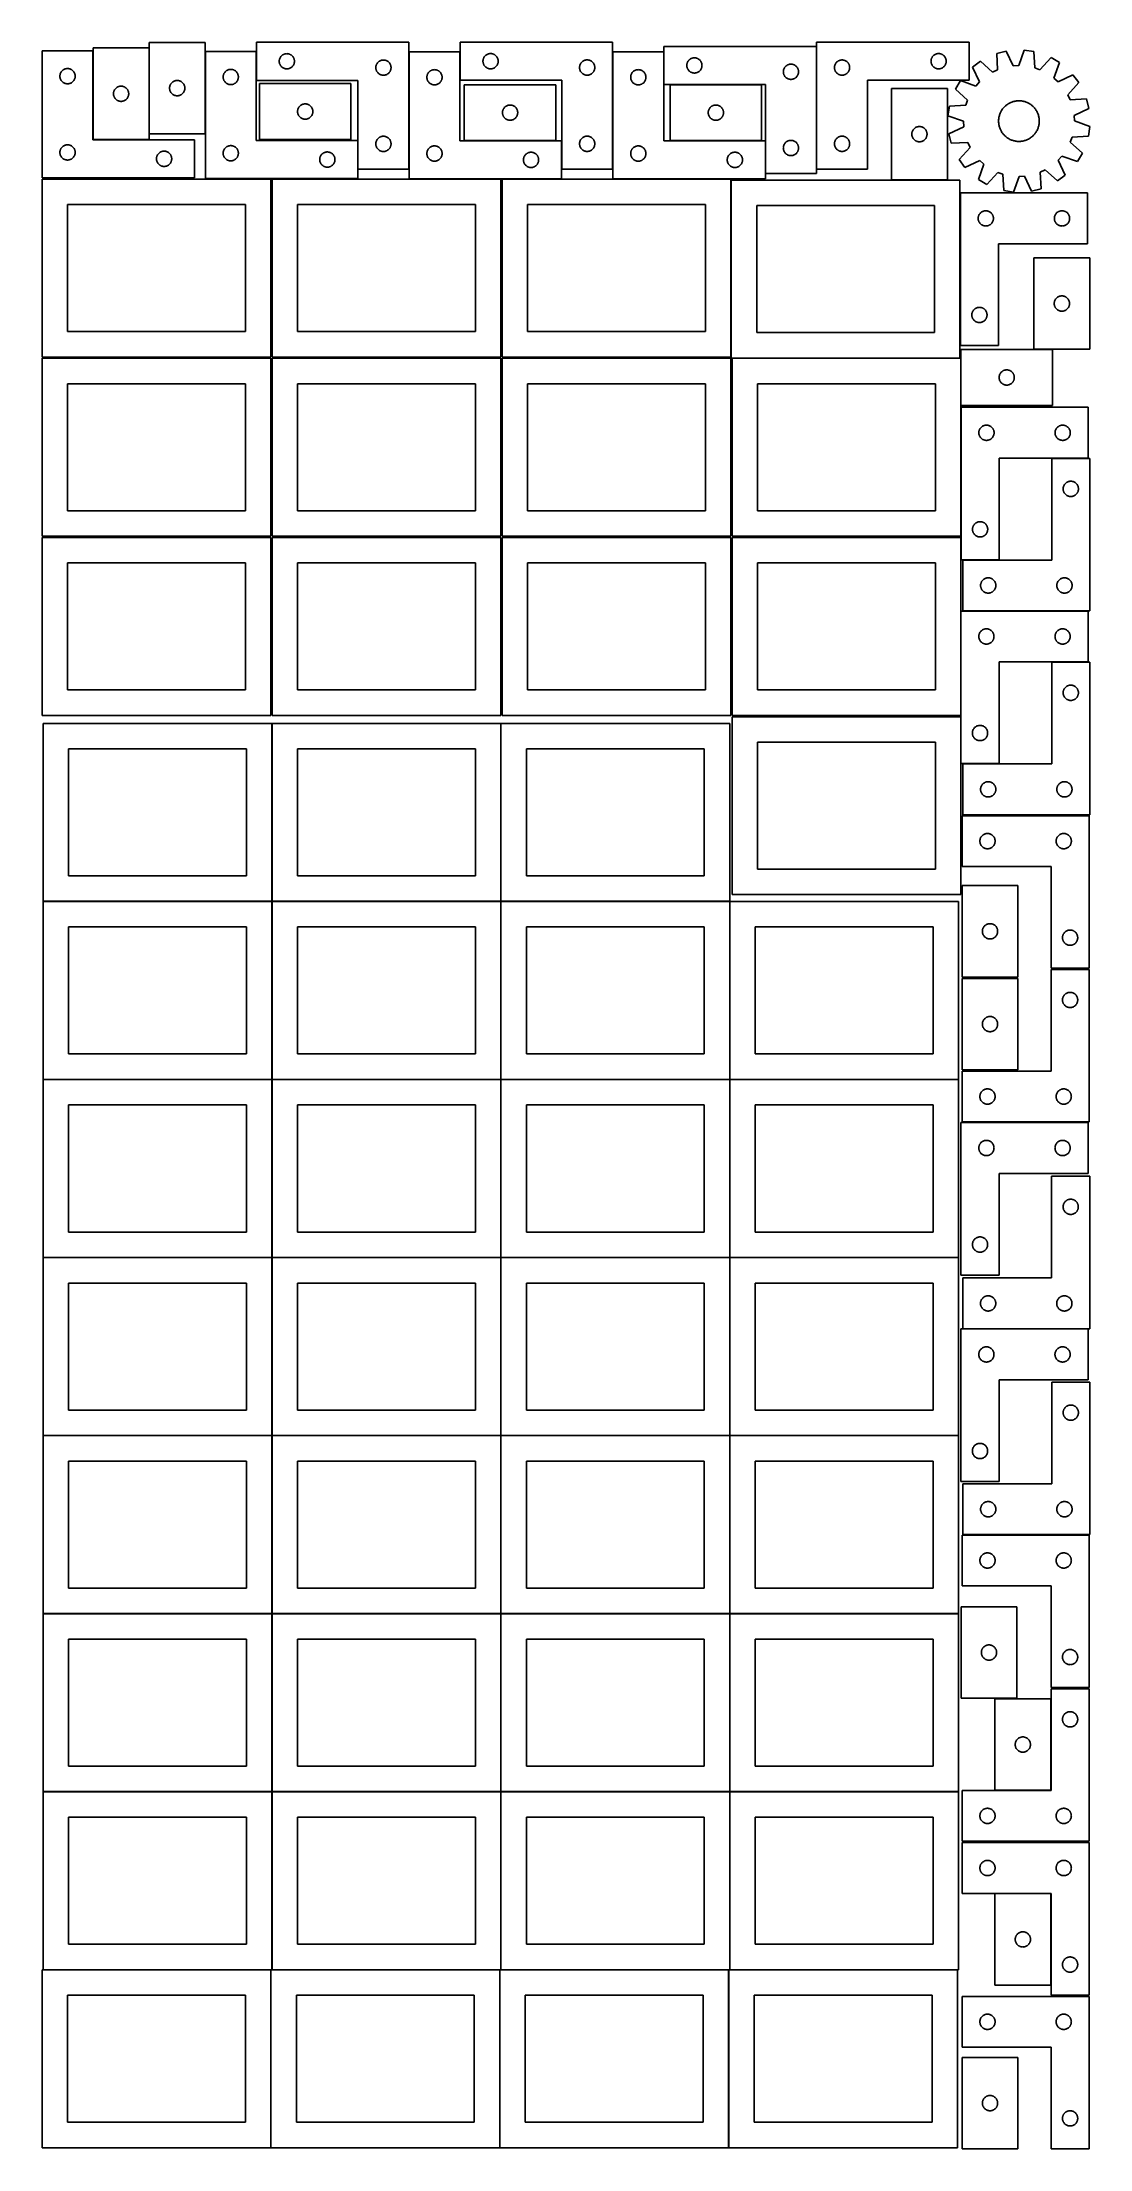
# Model space of a CAD drawing. Header units: millimetres. Extents: x 7 to 1243, y 7 to 2493.
import ezdxf

# ---------------------------------------------------------------- set-up
doc = ezdxf.new("R2010")
doc.units = ezdxf.units.MM
doc.layers.add('COMMON', color=5, linetype='CONTINUOUS', true_color=0x0000ff)
doc.layers.add('CUT', color=7, linetype='CONTINUOUS', true_color=0x000000)

msp = doc.modelspace()

# ---------------------------------------------------------------- linework, layer by layer
at = {"layer": 'COMMON'}
for p, q in [((277.941928, 1689.241939), (277.941928, 1479.241939)), ((548.141929, 1689.241939), (548.141929, 1479.241939)), ((7.841928, 1479.141938), (277.841928, 1479.141938)), ((277.941928, 1479.041938), (277.941928, 1269.041938)), ((278.041929, 1479.141938), (548.041929, 1479.141938)), ((548.141929, 1479.041938), (548.141929, 1269.041938)), ((548.24193, 1479.141938), (818.24193, 1479.141938)), ((818.34193, 1479.041938), (818.34193, 1269.041938)), ((7.841928, 1268.941937), (277.841928, 1268.941937)), ((277.941928, 1268.841937), (277.941928, 1058.841937)), ((278.041929, 1268.941937), (548.041929, 1268.941937)), ((548.141929, 1268.841937), (548.141929, 1058.841937)), ((548.24193, 1268.941937), (818.24193, 1268.941937)), ((818.34193, 1268.841937), (818.34193, 1058.841937)), ((818.441931, 1268.941937), (1088.441931, 1268.941937)), ((7.841928, 1058.741936), (277.841928, 1058.741936)), ((277.941928, 1058.641936), (277.941928, 848.641936)), ((278.041929, 1058.741936), (548.041929, 1058.741936)), ((548.141929, 1058.641936), (548.141929, 848.641936)), ((548.24193, 1058.741936), (818.24193, 1058.741936)), ((818.34193, 1058.641936), (818.34193, 848.641936)), ((818.441931, 1058.741936), (1088.441931, 1058.741936)), ((7.841928, 848.541935), (277.841928, 848.541935)), ((277.941928, 848.441935), (277.941928, 638.441935)), ((278.041929, 848.541935), (548.041929, 848.541935)), ((548.141929, 848.441935), (548.141929, 638.441935)), ((548.24193, 848.541935), (818.24193, 848.541935)), ((818.34193, 848.441935), (818.34193, 638.441935)), ((818.441931, 848.541935), (1088.441931, 848.541935)), ((277.841928, 638.341935), (7.841928, 638.341935)), ((277.941928, 638.241934), (277.941928, 428.241934)), ((548.041929, 638.341935), (278.041929, 638.341935)), ((548.14193, 428.241934), (548.14193, 638.241934)), ((548.24193, 638.341934), (818.24193, 638.341934)), ((818.34193, 638.241934), (818.34193, 428.241934)), ((818.441931, 638.341934), (1088.441931, 638.341934)), ((7.841928, 428.141933), (277.841928, 428.141933)), ((277.941928, 428.041933), (277.941928, 218.041933)), ((278.041929, 428.141933), (548.041929, 428.141933)), ((548.141929, 428.041933), (548.141929, 218.041933)), ((818.24193, 428.141934), (548.24193, 428.141934)), ((818.34193, 428.041933), (818.34193, 218.041933)), ((1088.441931, 428.141934), (818.441931, 428.141934)), ((7.841928, 217.941932), (276.520933, 217.941932)), ((276.620933, 217.841932), (276.620933, 7.841932)), ((278.041929, 217.941932), (546.720934, 217.941932)), ((546.820934, 217.841932), (546.820934, 7.841932)), ((548.24193, 217.941932), (816.920935, 217.941932)), ((817.020935, 217.841932), (817.020935, 7.841932)), ((818.441931, 217.941932), (1087.120936, 217.941932))]:
    msp.add_line(p, q, dxfattribs=at)
at = {"layer": 'CUT'}
for p, q in [((132.982109, 2493.141175), (132.982109, 2385.141175)), ((198.982109, 2493.141175), (132.982109, 2493.141175)), ((198.982109, 2385.141175), (198.982109, 2493.141175)), ((439.435907, 2493.348212), (259.435907, 2493.348212)), ((259.435907, 2493.348212), (259.435907, 2448.348212)), ((439.435907, 2343.348212), (439.435907, 2493.348212)), ((679.976923, 2493.450262), (499.976923, 2493.450262)), ((499.976923, 2493.450262), (499.976923, 2448.450262)), ((679.976923, 2343.450262), (679.976923, 2493.450262)), ((920.581965, 2488.48786), (740.581965, 2488.48786)), ((740.581965, 2488.48786), (740.581965, 2443.48786)), ((920.581965, 2338.48786), (920.581965, 2488.48786)), ((920.914791, 2493.426333), (1100.914791, 2493.426333)), ((920.914791, 2343.426333), (920.914791, 2493.426333)), ((1100.914791, 2493.426333), (1100.914791, 2448.426333)), ((66.520933, 2483.251528), (6.520933, 2483.251528)), ((6.520933, 2483.251528), (6.520933, 2333.251528)), ((34.191561, 2461.944861), (34.76512, 2462.078596)), ((34.76512, 2462.078596), (35.346197, 2462.174532)), ((35.346197, 2462.174532), (35.932304, 2462.232259)), ((35.932304, 2462.232259), (36.520933, 2462.251528)), ((36.520933, 2462.251528), (37.109561, 2462.232259)), ((37.109561, 2462.232259), (37.695668, 2462.174532)), ((37.695668, 2462.174532), (38.276745, 2462.078596)), ((38.276745, 2462.078596), (38.850304, 2461.944861)), ((66.520933, 2378.251528), (66.520933, 2483.251528)), ((66.731132, 2486.530335), (66.731132, 2378.530335)), ((132.731132, 2486.530335), (66.731132, 2486.530335)), ((132.731132, 2378.530335), (132.731132, 2486.530335)), ((259.206968, 2482.304019), (199.206968, 2482.304019)), ((199.206968, 2482.304019), (199.206968, 2332.304019)), ((259.206968, 2377.304019), (259.206968, 2482.304019)), ((286.435907, 2470.848212), (286.455177, 2471.43684)), ((286.455177, 2470.259583), (286.435907, 2470.848212)), ((286.455177, 2471.43684), (286.512904, 2472.022947)), ((286.512904, 2469.673476), (286.455177, 2470.259583)), ((286.512904, 2472.022947), (286.60884, 2472.604024)), ((286.60884, 2469.092399), (286.512904, 2469.673476)), ((286.60884, 2472.604024), (286.742575, 2473.177583)), ((286.742575, 2468.51884), (286.60884, 2469.092399)), ((286.742575, 2473.177583), (286.913536, 2473.741167)), ((286.913536, 2467.955256), (286.742575, 2468.51884)), ((286.913536, 2473.741167), (287.120992, 2474.292362)), ((287.120992, 2467.404061), (286.913536, 2467.955256)), ((287.120992, 2474.292362), (287.364053, 2474.82881)), ((287.364053, 2466.867613), (287.120992, 2467.404061)), ((287.364053, 2474.82881), (287.641679, 2475.348212)), ((287.641679, 2466.348212), (287.364053, 2466.867613)), ((287.641679, 2475.348212), (287.952681, 2475.848344)), ((287.952681, 2465.848079), (287.641679, 2466.348212)), ((287.952681, 2475.848344), (288.295727, 2476.327064)), ((288.295727, 2465.369359), (287.952681, 2465.848079)), ((288.295727, 2476.327064), (288.669349, 2476.782324)), ((288.669349, 2464.914099), (288.295727, 2465.369359)), ((288.669349, 2476.782324), (289.071946, 2477.212173)), ((289.071946, 2464.484251), (288.669349, 2464.914099)), ((289.071946, 2477.212173), (289.501795, 2477.61477)), ((289.501795, 2464.081653), (289.071946, 2464.484251)), ((289.501795, 2477.61477), (289.957055, 2477.988392)), ((289.957055, 2463.708031), (289.501795, 2464.081653)), ((289.957055, 2477.988392), (290.435775, 2478.331438)), ((290.435775, 2463.364985), (289.957055, 2463.708031)), ((290.435775, 2478.331438), (290.935907, 2478.64244)), ((290.935907, 2463.053983), (290.435775, 2463.364985)), ((290.935907, 2478.64244), (291.455309, 2478.920066)), ((291.455309, 2462.776357), (290.935907, 2463.053983)), ((291.455309, 2478.920066), (291.991757, 2479.163127)), ((291.991757, 2462.533296), (291.455309, 2462.776357)), ((291.991757, 2479.163127), (292.542952, 2479.370583)), ((292.542952, 2462.32584), (291.991757, 2462.533296)), ((292.542952, 2479.370583), (293.106536, 2479.541544)), ((293.106536, 2462.154879), (292.542952, 2462.32584)), ((293.106536, 2479.541544), (293.680095, 2479.675279)), ((293.680095, 2462.021144), (293.106536, 2462.154879)), ((293.680095, 2479.675279), (294.261172, 2479.771215)), ((294.261172, 2479.771215), (294.847279, 2479.828942)), ((294.847279, 2479.828942), (295.435907, 2479.848212)), ((295.435907, 2479.848212), (296.024536, 2479.828942)), ((296.024536, 2479.828942), (296.610643, 2479.771215)), ((296.610643, 2479.771215), (297.19172, 2479.675279)), ((297.19172, 2479.675279), (297.765279, 2479.541544)), ((297.765279, 2462.154879), (297.19172, 2462.021144)), ((297.765279, 2479.541544), (298.328863, 2479.370583)), ((298.328863, 2462.32584), (297.765279, 2462.154879)), ((298.328863, 2479.370583), (298.880058, 2479.163127)), ((298.880058, 2462.533296), (298.328863, 2462.32584)), ((298.880058, 2479.163127), (299.416506, 2478.920066)), ((299.416506, 2462.776357), (298.880058, 2462.533296)), ((299.416506, 2478.920066), (299.935907, 2478.64244)), ((299.935907, 2463.053983), (299.416506, 2462.776357)), ((299.935907, 2478.64244), (300.43604, 2478.331438)), ((300.43604, 2463.364985), (299.935907, 2463.053983)), ((300.43604, 2478.331438), (300.91476, 2477.988392)), ((300.91476, 2463.708031), (300.43604, 2463.364985)), ((300.91476, 2477.988392), (301.37002, 2477.61477)), ((301.37002, 2464.081653), (300.91476, 2463.708031)), ((301.37002, 2477.61477), (301.799869, 2477.212173)), ((301.799869, 2464.484251), (301.37002, 2464.081653)), ((301.799869, 2477.212173), (302.202466, 2476.782324)), ((302.202466, 2464.914099), (301.799869, 2464.484251)), ((302.202466, 2476.782324), (302.576088, 2476.327064)), ((302.576088, 2465.369359), (302.202466, 2464.914099)), ((302.576088, 2476.327064), (302.919134, 2475.848344)), ((302.919134, 2465.848079), (302.576088, 2465.369359)), ((302.919134, 2475.848344), (303.230136, 2475.348212)), ((303.230136, 2466.348212), (302.919134, 2465.848079)), ((303.230136, 2475.348212), (303.507762, 2474.82881)), ((303.507762, 2466.867613), (303.230136, 2466.348212)), ((303.507762, 2474.82881), (303.750823, 2474.292362)), ((303.750823, 2467.404061), (303.507762, 2466.867613)), ((303.750823, 2474.292362), (303.958279, 2473.741167)), ((303.958279, 2467.955256), (303.750823, 2467.404061)), ((303.958279, 2473.741167), (304.12924, 2473.177583)), ((304.12924, 2468.51884), (303.958279, 2467.955256)), ((304.12924, 2473.177583), (304.262975, 2472.604024)), ((304.262975, 2469.092399), (304.12924, 2468.51884)), ((304.262975, 2472.604024), (304.358911, 2472.022947)), ((304.358911, 2469.673476), (304.262975, 2469.092399)), ((304.358911, 2472.022947), (304.416638, 2471.43684)), ((304.416638, 2470.259583), (304.358911, 2469.673476)), ((304.416638, 2471.43684), (304.435907, 2470.848212)), ((304.435907, 2470.848212), (304.416638, 2470.259583)), ((400.435907, 2463.348212), (400.455177, 2463.93684)), ((400.455177, 2462.759583), (400.435907, 2463.348212)), ((400.455177, 2463.93684), (400.512904, 2464.522947)), ((400.512904, 2462.173476), (400.455177, 2462.759583)), ((400.512904, 2464.522947), (400.60884, 2465.104024)), ((400.60884, 2461.592399), (400.512904, 2462.173476)), ((400.60884, 2465.104024), (400.742575, 2465.677583)), ((400.742575, 2465.677583), (400.913536, 2466.241167)), ((400.913536, 2466.241167), (401.120992, 2466.792362)), ((401.120992, 2466.792362), (401.364053, 2467.32881)), ((401.364053, 2467.32881), (401.641679, 2467.848212)), ((401.641679, 2467.848212), (401.952681, 2468.348344)), ((401.952681, 2468.348344), (402.295727, 2468.827064)), ((402.295727, 2468.827064), (402.669349, 2469.282324)), ((402.669349, 2469.282324), (403.071946, 2469.712173)), ((403.071946, 2469.712173), (403.501795, 2470.11477)), ((403.501795, 2470.11477), (403.957055, 2470.488392)), ((403.957055, 2470.488392), (404.435775, 2470.831438)), ((404.435775, 2470.831438), (404.935907, 2471.14244)), ((404.935907, 2471.14244), (405.455309, 2471.420066)), ((405.455309, 2471.420066), (405.991757, 2471.663127)), ((405.991757, 2471.663127), (406.542952, 2471.870583)), ((406.542952, 2471.870583), (407.106536, 2472.041544)), ((407.106536, 2472.041544), (407.680095, 2472.175279)), ((407.680095, 2472.175279), (408.261172, 2472.271215)), ((408.261172, 2472.271215), (408.847279, 2472.328942)), ((408.847279, 2472.328942), (409.435907, 2472.348212)), ((409.435907, 2472.348212), (410.024536, 2472.328942)), ((410.024536, 2472.328942), (410.610643, 2472.271215)), ((410.610643, 2472.271215), (411.19172, 2472.175279)), ((411.19172, 2472.175279), (411.765279, 2472.041544)), ((411.765279, 2472.041544), (412.328863, 2471.870583)), ((412.328863, 2471.870583), (412.880058, 2471.663127)), ((412.880058, 2471.663127), (413.416506, 2471.420066)), ((413.416506, 2471.420066), (413.935907, 2471.14244)), ((413.935907, 2471.14244), (414.43604, 2470.831438)), ((414.43604, 2470.831438), (414.91476, 2470.488392)), ((414.91476, 2470.488392), (415.37002, 2470.11477)), ((415.37002, 2470.11477), (415.799869, 2469.712173)), ((415.799869, 2469.712173), (416.202466, 2469.282324)), ((416.202466, 2469.282324), (416.576088, 2468.827064)), ((416.576088, 2468.827064), (416.919134, 2468.348344)), ((416.919134, 2468.348344), (417.230136, 2467.848212)), ((417.230136, 2467.848212), (417.507762, 2467.32881)), ((417.507762, 2467.32881), (417.750823, 2466.792362)), ((417.750823, 2466.792362), (417.958279, 2466.241167)), ((417.958279, 2466.241167), (418.12924, 2465.677583)), ((418.12924, 2465.677583), (418.262975, 2465.104024)), ((418.262975, 2465.104024), (418.358911, 2464.522947)), ((418.358911, 2462.173476), (418.262975, 2461.592399)), ((418.358911, 2464.522947), (418.416638, 2463.93684)), ((418.416638, 2462.759583), (418.358911, 2462.173476)), ((418.416638, 2463.93684), (418.435907, 2463.348212)), ((418.435907, 2463.348212), (418.416638, 2462.759583)), ((499.732175, 2481.952944), (439.732175, 2481.952944)), ((439.732175, 2481.952944), (439.732175, 2331.952944)), ((499.732175, 2376.952944), (499.732175, 2481.952944)), ((526.976923, 2470.950262), (526.996193, 2471.53889)), ((526.996193, 2470.361634), (526.976923, 2470.950262)), ((526.996193, 2471.53889), (527.053919, 2472.124998)), ((527.053919, 2469.775527), (526.996193, 2470.361634)), ((527.053919, 2472.124998), (527.149856, 2472.706075)), ((527.149856, 2469.194449), (527.053919, 2469.775527)), ((527.149856, 2472.706075), (527.283591, 2473.279634)), ((527.283591, 2468.620891), (527.149856, 2469.194449)), ((527.283591, 2473.279634), (527.454552, 2473.843218)), ((527.454552, 2468.057307), (527.283591, 2468.620891)), ((527.454552, 2473.843218), (527.662007, 2474.394413)), ((527.662007, 2467.506111), (527.454552, 2468.057307)), ((527.662007, 2474.394413), (527.905068, 2474.930861)), ((527.905068, 2466.969664), (527.662007, 2467.506111)), ((527.905068, 2474.930861), (528.182694, 2475.450262)), ((528.182694, 2466.450262), (527.905068, 2466.969664)), ((528.182694, 2475.450262), (528.493697, 2475.950394)), ((528.493697, 2465.95013), (528.182694, 2466.450262)), ((528.493697, 2475.950394), (528.836743, 2476.429115)), ((528.836743, 2465.471409), (528.493697, 2465.95013)), ((528.836743, 2476.429115), (529.210365, 2476.884375)), ((529.210365, 2465.01615), (528.836743, 2465.471409)), ((529.210365, 2476.884375), (529.612962, 2477.314223)), ((529.612962, 2464.586301), (529.210365, 2465.01615)), ((529.612962, 2477.314223), (530.042811, 2477.716821)), ((530.042811, 2464.183704), (529.612962, 2464.586301)), ((530.042811, 2477.716821), (530.49807, 2478.090442)), ((530.49807, 2463.810082), (530.042811, 2464.183704)), ((530.49807, 2478.090442), (530.976791, 2478.433489)), ((530.976791, 2463.467036), (530.49807, 2463.810082)), ((530.976791, 2478.433489), (531.476923, 2478.744491)), ((531.476923, 2463.156034), (530.976791, 2463.467036)), ((531.476923, 2478.744491), (531.996325, 2479.022117)), ((531.996325, 2462.878408), (531.476923, 2463.156034)), ((531.996325, 2479.022117), (532.532772, 2479.265178)), ((532.532772, 2462.635347), (531.996325, 2462.878408)), ((532.532772, 2479.265178), (533.083968, 2479.472633)), ((533.083968, 2462.427891), (532.532772, 2462.635347)), ((533.083968, 2479.472633), (533.647552, 2479.643595)), ((533.647552, 2462.25693), (533.083968, 2462.427891)), ((533.647552, 2479.643595), (534.22111, 2479.77733)), ((534.22111, 2462.123195), (533.647552, 2462.25693)), ((534.22111, 2479.77733), (534.802187, 2479.873266)), ((534.802187, 2462.027259), (534.22111, 2462.123195)), ((534.802187, 2479.873266), (535.388295, 2479.930993)), ((535.388295, 2479.930993), (535.976923, 2479.950262)), ((535.976923, 2479.950262), (536.565551, 2479.930993)), ((536.565551, 2479.930993), (537.151659, 2479.873266)), ((537.151659, 2479.873266), (537.732736, 2479.77733)), ((537.732736, 2462.123195), (537.151659, 2462.027259)), ((537.732736, 2479.77733), (538.306295, 2479.643595)), ((538.306295, 2462.25693), (537.732736, 2462.123195)), ((538.306295, 2479.643595), (538.869878, 2479.472633)), ((538.869878, 2462.427891), (538.306295, 2462.25693)), ((538.869878, 2479.472633), (539.421074, 2479.265178)), ((539.421074, 2462.635347), (538.869878, 2462.427891)), ((539.421074, 2479.265178), (539.957521, 2479.022117)), ((539.957521, 2462.878408), (539.421074, 2462.635347)), ((539.957521, 2479.022117), (540.476923, 2478.744491)), ((540.476923, 2463.156034), (539.957521, 2462.878408)), ((540.476923, 2478.744491), (540.977055, 2478.433489)), ((540.977055, 2463.467036), (540.476923, 2463.156034)), ((540.977055, 2478.433489), (541.455776, 2478.090442)), ((541.455776, 2463.810082), (540.977055, 2463.467036)), ((541.455776, 2478.090442), (541.911035, 2477.716821)), ((541.911035, 2464.183704), (541.455776, 2463.810082)), ((541.911035, 2477.716821), (542.340884, 2477.314223)), ((542.340884, 2464.586301), (541.911035, 2464.183704)), ((542.340884, 2477.314223), (542.743481, 2476.884375)), ((542.743481, 2465.01615), (542.340884, 2464.586301)), ((542.743481, 2476.884375), (543.117103, 2476.429115)), ((543.117103, 2465.471409), (542.743481, 2465.01615)), ((543.117103, 2476.429115), (543.46015, 2475.950394)), ((543.46015, 2465.95013), (543.117103, 2465.471409)), ((543.46015, 2475.950394), (543.771152, 2475.450262)), ((543.771152, 2466.450262), (543.46015, 2465.95013)), ((543.771152, 2475.450262), (544.048778, 2474.930861)), ((544.048778, 2466.969664), (543.771152, 2466.450262)), ((544.048778, 2474.930861), (544.291839, 2474.394413)), ((544.291839, 2467.506111), (544.048778, 2466.969664)), ((544.291839, 2474.394413), (544.499294, 2473.843218)), ((544.499294, 2468.057307), (544.291839, 2467.506111)), ((544.499294, 2473.843218), (544.670256, 2473.279634)), ((544.670256, 2468.620891), (544.499294, 2468.057307)), ((544.670256, 2473.279634), (544.803991, 2472.706075)), ((544.803991, 2469.194449), (544.670256, 2468.620891)), ((544.803991, 2472.706075), (544.899927, 2472.124998)), ((544.899927, 2469.775527), (544.803991, 2469.194449)), ((544.899927, 2472.124998), (544.957653, 2471.53889)), ((544.957653, 2470.361634), (544.899927, 2469.775527)), ((544.957653, 2471.53889), (544.976923, 2470.950262)), ((544.976923, 2470.950262), (544.957653, 2470.361634)), ((640.976923, 2463.450262), (640.996193, 2464.03889)), ((640.996193, 2462.861634), (640.976923, 2463.450262)), ((640.996193, 2464.03889), (641.053919, 2464.624998)), ((641.053919, 2462.275527), (640.996193, 2462.861634)), ((641.053919, 2464.624998), (641.149856, 2465.206075)), ((641.149856, 2461.694449), (641.053919, 2462.275527)), ((641.149856, 2465.206075), (641.283591, 2465.779634)), ((641.283591, 2465.779634), (641.454552, 2466.343218)), ((641.454552, 2466.343218), (641.662007, 2466.894413)), ((641.662007, 2466.894413), (641.905068, 2467.430861)), ((641.905068, 2467.430861), (642.182694, 2467.950262)), ((642.182694, 2467.950262), (642.493697, 2468.450394)), ((642.493697, 2468.450394), (642.836743, 2468.929115)), ((642.836743, 2468.929115), (643.210365, 2469.384375)), ((643.210365, 2469.384375), (643.612962, 2469.814223)), ((643.612962, 2469.814223), (644.042811, 2470.216821)), ((644.042811, 2470.216821), (644.49807, 2470.590442)), ((644.49807, 2470.590442), (644.976791, 2470.933489)), ((644.976791, 2470.933489), (645.476923, 2471.244491)), ((645.476923, 2471.244491), (645.996325, 2471.522117)), ((645.996325, 2471.522117), (646.532772, 2471.765178)), ((646.532772, 2471.765178), (647.083968, 2471.972633)), ((647.083968, 2471.972633), (647.647552, 2472.143595)), ((647.647552, 2472.143595), (648.22111, 2472.27733)), ((648.22111, 2472.27733), (648.802187, 2472.373266)), ((648.802187, 2472.373266), (649.388295, 2472.430993)), ((649.388295, 2472.430993), (649.976923, 2472.450262)), ((649.976923, 2472.450262), (650.565551, 2472.430993)), ((650.565551, 2472.430993), (651.151659, 2472.373266)), ((651.151659, 2472.373266), (651.732736, 2472.27733)), ((651.732736, 2472.27733), (652.306295, 2472.143595)), ((652.306295, 2472.143595), (652.869878, 2471.972633)), ((652.869878, 2471.972633), (653.421074, 2471.765178)), ((653.421074, 2471.765178), (653.957521, 2471.522117)), ((653.957521, 2471.522117), (654.476923, 2471.244491)), ((654.476923, 2471.244491), (654.977055, 2470.933489)), ((654.977055, 2470.933489), (655.455776, 2470.590442)), ((655.455776, 2470.590442), (655.911035, 2470.216821)), ((655.911035, 2470.216821), (656.340884, 2469.814223)), ((656.340884, 2469.814223), (656.743481, 2469.384375)), ((656.743481, 2469.384375), (657.117103, 2468.929115)), ((657.117103, 2468.929115), (657.46015, 2468.450394)), ((657.46015, 2468.450394), (657.771152, 2467.950262)), ((657.771152, 2467.950262), (658.048778, 2467.430861)), ((658.048778, 2467.430861), (658.291839, 2466.894413)), ((658.291839, 2466.894413), (658.499294, 2466.343218)), ((658.499294, 2466.343218), (658.670256, 2465.779634)), ((658.670256, 2465.779634), (658.803991, 2465.206075)), ((658.803991, 2465.206075), (658.899927, 2464.624998)), ((658.899927, 2462.275527), (658.803991, 2461.694449)), ((658.899927, 2464.624998), (658.957653, 2464.03889)), ((658.957653, 2462.861634), (658.899927, 2462.275527)), ((658.957653, 2464.03889), (658.976923, 2463.450262)), ((658.976923, 2463.450262), (658.957653, 2462.861634)), ((740.362943, 2481.959048), (680.362943, 2481.959048)), ((680.362943, 2481.959048), (680.362943, 2331.959048)), ((740.362943, 2376.959048), (740.362943, 2481.959048)), ((767.581965, 2465.98786), (767.601234, 2466.576488)), ((767.601234, 2465.399232), (767.581965, 2465.98786)), ((767.601234, 2466.576488), (767.658961, 2467.162596)), ((767.658961, 2464.813124), (767.601234, 2465.399232)), ((767.658961, 2467.162596), (767.754897, 2467.743673)), ((767.754897, 2464.232047), (767.658961, 2464.813124)), ((767.754897, 2467.743673), (767.888632, 2468.317231)), ((767.888632, 2463.658489), (767.754897, 2464.232047)), ((767.888632, 2468.317231), (768.059593, 2468.880815)), ((768.059593, 2463.094905), (767.888632, 2463.658489)), ((768.059593, 2468.880815), (768.267049, 2469.432011)), ((768.267049, 2462.543709), (768.059593, 2463.094905)), ((768.267049, 2469.432011), (768.51011, 2469.968458)), ((768.51011, 2462.007262), (768.267049, 2462.543709)), ((768.51011, 2469.968458), (768.787736, 2470.48786)), ((768.787736, 2470.48786), (769.098738, 2470.987992)), ((769.098738, 2470.987992), (769.441785, 2471.466713)), ((769.441785, 2471.466713), (769.815406, 2471.921972)), ((769.815406, 2471.921972), (770.218004, 2472.351821)), ((770.218004, 2472.351821), (770.647852, 2472.754418)), ((770.647852, 2472.754418), (771.103112, 2473.12804)), ((771.103112, 2473.12804), (771.581833, 2473.471086)), ((771.581833, 2473.471086), (772.081965, 2473.782089)), ((772.081965, 2473.782089), (772.601366, 2474.059715)), ((772.601366, 2474.059715), (773.137814, 2474.302776)), ((773.137814, 2474.302776), (773.689009, 2474.510231)), ((773.689009, 2474.510231), (774.252593, 2474.681192)), ((774.252593, 2474.681192), (774.826152, 2474.814927)), ((774.826152, 2474.814927), (775.407229, 2474.910864)), ((775.407229, 2474.910864), (775.993336, 2474.96859)), ((775.993336, 2474.96859), (776.581965, 2474.98786)), ((776.581965, 2474.98786), (777.170593, 2474.96859)), ((777.170593, 2474.96859), (777.7567, 2474.910864)), ((777.7567, 2474.910864), (778.337778, 2474.814927)), ((778.337778, 2474.814927), (778.911336, 2474.681192)), ((778.911336, 2474.681192), (779.47492, 2474.510231)), ((779.47492, 2474.510231), (780.026116, 2474.302776)), ((780.026116, 2474.302776), (780.562563, 2474.059715)), ((780.562563, 2474.059715), (781.081965, 2473.782089)), ((781.081965, 2473.782089), (781.582097, 2473.471086)), ((781.582097, 2473.471086), (782.060817, 2473.12804)), ((782.060817, 2473.12804), (782.516077, 2472.754418)), ((782.516077, 2472.754418), (782.945926, 2472.351821)), ((782.945926, 2472.351821), (783.348523, 2471.921972)), ((783.348523, 2471.921972), (783.722145, 2471.466713)), ((783.722145, 2471.466713), (784.065191, 2470.987992)), ((784.065191, 2470.987992), (784.376193, 2470.48786)), ((784.376193, 2470.48786), (784.653819, 2469.968458)), ((784.653819, 2469.968458), (784.89688, 2469.432011)), ((784.89688, 2462.543709), (784.653819, 2462.007262)), ((784.89688, 2469.432011), (785.104336, 2468.880815)), ((785.104336, 2463.094905), (784.89688, 2462.543709)), ((785.104336, 2468.880815), (785.275297, 2468.317231)), ((785.275297, 2463.658489), (785.104336, 2463.094905)), ((785.275297, 2468.317231), (785.409032, 2467.743673)), ((785.409032, 2464.232047), (785.275297, 2463.658489)), ((785.409032, 2467.743673), (785.504968, 2467.162596)), ((785.504968, 2464.813124), (785.409032, 2464.232047)), ((785.504968, 2467.162596), (785.562695, 2466.576488)), ((785.562695, 2465.399232), (785.504968, 2464.813124)), ((785.562695, 2466.576488), (785.581965, 2465.98786)), ((785.581965, 2465.98786), (785.562695, 2465.399232)), ((882.267049, 2461.932011), (882.51011, 2462.468458)), ((882.51011, 2462.468458), (882.787736, 2462.98786)), ((882.787736, 2462.98786), (883.098738, 2463.487992)), ((883.098738, 2463.487992), (883.441785, 2463.966713)), ((883.441785, 2463.966713), (883.815406, 2464.421972)), ((883.815406, 2464.421972), (884.218004, 2464.851821)), ((884.218004, 2464.851821), (884.647852, 2465.254418)), ((884.647852, 2465.254418), (885.103112, 2465.62804)), ((885.103112, 2465.62804), (885.581833, 2465.971086)), ((885.581833, 2465.971086), (886.081965, 2466.282089)), ((886.081965, 2466.282089), (886.601366, 2466.559715)), ((886.601366, 2466.559715), (887.137814, 2466.802776)), ((887.137814, 2466.802776), (887.689009, 2467.010231)), ((887.689009, 2467.010231), (888.252593, 2467.181192)), ((888.252593, 2467.181192), (888.826152, 2467.314927)), ((888.826152, 2467.314927), (889.407229, 2467.410864)), ((889.407229, 2467.410864), (889.993336, 2467.46859)), ((889.993336, 2467.46859), (890.581965, 2467.48786)), ((890.581965, 2467.48786), (891.170593, 2467.46859)), ((891.170593, 2467.46859), (891.7567, 2467.410864)), ((891.7567, 2467.410864), (892.337778, 2467.314927)), ((892.337778, 2467.314927), (892.911336, 2467.181192)), ((892.911336, 2467.181192), (893.47492, 2467.010231)), ((893.47492, 2467.010231), (894.026116, 2466.802776)), ((894.026116, 2466.802776), (894.562563, 2466.559715)), ((894.562563, 2466.559715), (895.081965, 2466.282089)), ((895.081965, 2466.282089), (895.582097, 2465.971086)), ((895.582097, 2465.971086), (896.060817, 2465.62804)), ((896.060817, 2465.62804), (896.516077, 2465.254418)), ((896.516077, 2465.254418), (896.945926, 2464.851821)), ((896.945926, 2464.851821), (897.348523, 2464.421972)), ((897.348523, 2464.421972), (897.722145, 2463.966713)), ((897.722145, 2463.966713), (898.065191, 2463.487992)), ((898.065191, 2463.487992), (898.376193, 2462.98786)), ((898.376193, 2462.98786), (898.653819, 2462.468458)), ((898.653819, 2462.468458), (898.89688, 2461.932011)), ((941.934061, 2464.014961), (941.914791, 2463.426333)), ((941.914791, 2463.426333), (941.934061, 2462.837705)), ((941.991787, 2464.601069), (941.934061, 2464.014961)), ((941.934061, 2462.837705), (941.991787, 2462.251597)), ((942.087724, 2465.182146), (941.991787, 2464.601069)), ((941.991787, 2462.251597), (942.087724, 2461.67052)), ((942.221459, 2465.755704), (942.087724, 2465.182146)), ((942.39242, 2466.319288), (942.221459, 2465.755704)), ((942.599875, 2466.870484), (942.39242, 2466.319288)), ((942.842936, 2467.406931), (942.599875, 2466.870484)), ((943.120562, 2467.926333), (942.842936, 2467.406931)), ((943.431565, 2468.426465), (943.120562, 2467.926333)), ((943.774611, 2468.905186), (943.431565, 2468.426465)), ((944.148233, 2469.360445), (943.774611, 2468.905186)), ((944.55083, 2469.790294), (944.148233, 2469.360445)), ((944.980679, 2470.192891), (944.55083, 2469.790294)), ((945.435938, 2470.566513), (944.980679, 2470.192891)), ((945.914659, 2470.909559), (945.435938, 2470.566513)), ((946.414791, 2471.220562), (945.914659, 2470.909559)), ((946.934193, 2471.498188), (946.414791, 2471.220562)), ((947.47064, 2471.741249), (946.934193, 2471.498188)), ((948.021836, 2471.948704), (947.47064, 2471.741249)), ((948.58542, 2472.119665), (948.021836, 2471.948704)), ((949.158978, 2472.253401), (948.58542, 2472.119665)), ((949.740055, 2472.349337), (949.158978, 2472.253401)), ((950.326163, 2472.407063), (949.740055, 2472.349337)), ((950.914791, 2472.426333), (950.326163, 2472.407063)), ((951.503419, 2472.407063), (950.914791, 2472.426333)), ((952.089527, 2472.349337), (951.503419, 2472.407063)), ((952.670604, 2472.253401), (952.089527, 2472.349337)), ((953.244162, 2472.119665), (952.670604, 2472.253401)), ((953.807746, 2471.948704), (953.244162, 2472.119665)), ((954.358942, 2471.741249), (953.807746, 2471.948704)), ((954.895389, 2471.498188), (954.358942, 2471.741249)), ((955.414791, 2471.220562), (954.895389, 2471.498188)), ((955.914923, 2470.909559), (955.414791, 2471.220562)), ((956.393644, 2470.566513), (955.914923, 2470.909559)), ((956.848903, 2470.192891), (956.393644, 2470.566513)), ((957.278752, 2469.790294), (956.848903, 2470.192891)), ((957.681349, 2469.360445), (957.278752, 2469.790294)), ((958.054971, 2468.905186), (957.681349, 2469.360445)), ((958.398018, 2468.426465), (958.054971, 2468.905186)), ((958.70902, 2467.926333), (958.398018, 2468.426465)), ((958.986646, 2467.406931), (958.70902, 2467.926333)), ((959.229707, 2466.870484), (958.986646, 2467.406931)), ((959.437162, 2466.319288), (959.229707, 2466.870484)), ((959.608124, 2465.755704), (959.437162, 2466.319288)), ((959.741859, 2465.182146), (959.608124, 2465.755704)), ((959.837795, 2464.601069), (959.741859, 2465.182146)), ((959.741859, 2461.67052), (959.837795, 2462.251597)), ((959.895521, 2464.014961), (959.837795, 2464.601069)), ((959.837795, 2462.251597), (959.895521, 2462.837705)), ((959.914791, 2463.426333), (959.895521, 2464.014961)), ((959.895521, 2462.837705), (959.914791, 2463.426333)), ((1055.934061, 2471.514961), (1055.914791, 2470.926333)), ((1055.914791, 2470.926333), (1055.934061, 2470.337705)), ((1055.991787, 2472.101069), (1055.934061, 2471.514961)), ((1055.934061, 2470.337705), (1055.991787, 2469.751597)), ((1056.087724, 2472.682146), (1055.991787, 2472.101069)), ((1055.991787, 2469.751597), (1056.087724, 2469.17052)), ((1056.221459, 2473.255704), (1056.087724, 2472.682146)), ((1056.087724, 2469.17052), (1056.221459, 2468.596962)), ((1056.39242, 2473.819288), (1056.221459, 2473.255704)), ((1056.221459, 2468.596962), (1056.39242, 2468.033378)), ((1056.599875, 2474.370484), (1056.39242, 2473.819288)), ((1056.39242, 2468.033378), (1056.599875, 2467.482182)), ((1056.842936, 2474.906931), (1056.599875, 2474.370484)), ((1056.599875, 2467.482182), (1056.842936, 2466.945735)), ((1057.120562, 2475.426333), (1056.842936, 2474.906931)), ((1056.842936, 2466.945735), (1057.120562, 2466.426333)), ((1057.431565, 2475.926465), (1057.120562, 2475.426333)), ((1057.120562, 2466.426333), (1057.431565, 2465.926201)), ((1057.774611, 2476.405186), (1057.431565, 2475.926465)), ((1057.431565, 2465.926201), (1057.774611, 2465.44748)), ((1058.148233, 2476.860445), (1057.774611, 2476.405186)), ((1057.774611, 2465.44748), (1058.148233, 2464.992221)), ((1058.55083, 2477.290294), (1058.148233, 2476.860445)), ((1058.148233, 2464.992221), (1058.55083, 2464.562372)), ((1058.980679, 2477.692891), (1058.55083, 2477.290294)), ((1058.55083, 2464.562372), (1058.980679, 2464.159775)), ((1059.435938, 2478.066513), (1058.980679, 2477.692891)), ((1058.980679, 2464.159775), (1059.435938, 2463.786153)), ((1059.914659, 2478.409559), (1059.435938, 2478.066513)), ((1059.435938, 2463.786153), (1059.914659, 2463.443106)), ((1060.414791, 2478.720562), (1059.914659, 2478.409559)), ((1059.914659, 2463.443106), (1060.414791, 2463.132104)), ((1060.934193, 2478.998188), (1060.414791, 2478.720562)), ((1060.414791, 2463.132104), (1060.934193, 2462.854478)), ((1061.47064, 2479.241249), (1060.934193, 2478.998188)), ((1060.934193, 2462.854478), (1061.47064, 2462.611417)), ((1062.021836, 2479.448704), (1061.47064, 2479.241249)), ((1061.47064, 2462.611417), (1062.021836, 2462.403962)), ((1062.58542, 2479.619665), (1062.021836, 2479.448704)), ((1062.021836, 2462.403962), (1062.58542, 2462.233001)), ((1063.158978, 2479.753401), (1062.58542, 2479.619665)), ((1062.58542, 2462.233001), (1063.158978, 2462.099265)), ((1063.740055, 2479.849337), (1063.158978, 2479.753401)), ((1063.158978, 2462.099265), (1063.740055, 2462.003329)), ((1064.326163, 2479.907063), (1063.740055, 2479.849337)), ((1064.914791, 2479.926333), (1064.326163, 2479.907063)), ((1065.503419, 2479.907063), (1064.914791, 2479.926333)), ((1066.089527, 2479.849337), (1065.503419, 2479.907063)), ((1066.670604, 2479.753401), (1066.089527, 2479.849337)), ((1066.089527, 2462.003329), (1066.670604, 2462.099265)), ((1067.244162, 2479.619665), (1066.670604, 2479.753401)), ((1066.670604, 2462.099265), (1067.244162, 2462.233001)), ((1067.807746, 2479.448704), (1067.244162, 2479.619665)), ((1067.244162, 2462.233001), (1067.807746, 2462.403962)), ((1068.358942, 2479.241249), (1067.807746, 2479.448704)), ((1067.807746, 2462.403962), (1068.358942, 2462.611417)), ((1068.895389, 2478.998188), (1068.358942, 2479.241249)), ((1068.358942, 2462.611417), (1068.895389, 2462.854478)), ((1069.414791, 2478.720562), (1068.895389, 2478.998188)), ((1068.895389, 2462.854478), (1069.414791, 2463.132104)), ((1069.914923, 2478.409559), (1069.414791, 2478.720562)), ((1069.414791, 2463.132104), (1069.914923, 2463.443106)), ((1070.393644, 2478.066513), (1069.914923, 2478.409559)), ((1069.914923, 2463.443106), (1070.393644, 2463.786153)), ((1070.848903, 2477.692891), (1070.393644, 2478.066513)), ((1070.393644, 2463.786153), (1070.848903, 2464.159775)), ((1071.278752, 2477.290294), (1070.848903, 2477.692891)), ((1070.848903, 2464.159775), (1071.278752, 2464.562372)), ((1071.681349, 2476.860445), (1071.278752, 2477.290294)), ((1071.278752, 2464.562372), (1071.681349, 2464.992221)), ((1072.054971, 2476.405186), (1071.681349, 2476.860445)), ((1071.681349, 2464.992221), (1072.054971, 2465.44748)), ((1072.398018, 2475.926465), (1072.054971, 2476.405186)), ((1072.054971, 2465.44748), (1072.398018, 2465.926201)), ((1072.70902, 2475.426333), (1072.398018, 2475.926465)), ((1072.398018, 2465.926201), (1072.70902, 2466.426333)), ((1072.986646, 2474.906931), (1072.70902, 2475.426333)), ((1072.70902, 2466.426333), (1072.986646, 2466.945735)), ((1073.229707, 2474.370484), (1072.986646, 2474.906931)), ((1072.986646, 2466.945735), (1073.229707, 2467.482182)), ((1073.437162, 2473.819288), (1073.229707, 2474.370484)), ((1073.229707, 2467.482182), (1073.437162, 2468.033378)), ((1073.608124, 2473.255704), (1073.437162, 2473.819288)), ((1073.437162, 2468.033378), (1073.608124, 2468.596962)), ((1073.741859, 2472.682146), (1073.608124, 2473.255704)), ((1073.608124, 2468.596962), (1073.741859, 2469.17052)), ((1073.837795, 2472.101069), (1073.741859, 2472.682146)), ((1073.741859, 2469.17052), (1073.837795, 2469.751597)), ((1073.895521, 2471.514961), (1073.837795, 2472.101069)), ((1073.837795, 2469.751597), (1073.895521, 2470.337705)), ((1073.914791, 2470.926333), (1073.895521, 2471.514961)), ((1073.895521, 2470.337705), (1073.914791, 2470.926333)), ((1114.200806, 2470.835365), (1104.957948, 2463.932101)), ((1104.957948, 2463.932101), (1113.240894, 2446.415388)), ((1128.646016, 2457.921097), (1114.200806, 2470.835365)), ((1144.681198, 2482.883507), (1133.500147, 2480.04281)), ((1133.500147, 2480.04281), (1134.449235, 2460.689732)), ((1153.084756, 2465.424336), (1144.681198, 2482.883507)), ((1159.505742, 2465.761425), (1153.084756, 2465.424336)), ((1166.035001, 2484.004539), (1159.505742, 2465.761425)), ((1177.452033, 2482.350197), (1166.035001, 2484.004539)), ((1178.534573, 2463.004124), (1177.452033, 2482.350197)), ((1184.595789, 2460.858349), (1178.534573, 2463.004124)), ((1197.609375, 2475.214149), (1184.595789, 2460.858349)), ((1207.524248, 2469.316627), (1197.609375, 2475.214149)), ((1201.120963, 2451.028917), (1207.524248, 2469.316627)), ((27.520933, 2453.251528), (27.540202, 2453.840156)), ((27.540202, 2452.6629), (27.520933, 2453.251528)), ((27.540202, 2453.840156), (27.597929, 2454.426264)), ((27.597929, 2452.076793), (27.540202, 2452.6629)), ((27.597929, 2454.426264), (27.693865, 2455.007341)), ((27.693865, 2451.495715), (27.597929, 2452.076793)), ((27.693865, 2455.007341), (27.8276, 2455.5809)), ((27.8276, 2450.922157), (27.693865, 2451.495715)), ((27.8276, 2455.5809), (27.998561, 2456.144483)), ((27.998561, 2450.358573), (27.8276, 2450.922157)), ((27.998561, 2456.144483), (28.206017, 2456.695679)), ((28.206017, 2449.807377), (27.998561, 2450.358573)), ((28.206017, 2456.695679), (28.449078, 2457.232127)), ((28.449078, 2449.27093), (28.206017, 2449.807377)), ((28.449078, 2457.232127), (28.726704, 2457.751528)), ((28.726704, 2448.751528), (28.449078, 2449.27093)), ((28.726704, 2457.751528), (29.037706, 2458.25166)), ((29.037706, 2448.251396), (28.726704, 2448.751528)), ((29.037706, 2458.25166), (29.380752, 2458.730381)), ((29.380752, 2447.772675), (29.037706, 2448.251396)), ((29.380752, 2458.730381), (29.754374, 2459.185641)), ((29.754374, 2447.317416), (29.380752, 2447.772675)), ((29.754374, 2459.185641), (30.156972, 2459.615489)), ((30.156972, 2446.887567), (29.754374, 2447.317416)), ((30.156972, 2459.615489), (30.58682, 2460.018087)), ((30.58682, 2446.48497), (30.156972, 2446.887567)), ((30.58682, 2460.018087), (31.04208, 2460.391708)), ((31.04208, 2446.111348), (30.58682, 2446.48497)), ((31.04208, 2460.391708), (31.5208, 2460.734755)), ((31.5208, 2445.768302), (31.04208, 2446.111348)), ((31.5208, 2460.734755), (32.020933, 2461.045757)), ((32.020933, 2445.4573), (31.5208, 2445.768302)), ((32.020933, 2461.045757), (32.540334, 2461.323383)), ((32.540334, 2445.179674), (32.020933, 2445.4573)), ((32.540334, 2461.323383), (33.076782, 2461.566444)), ((33.076782, 2444.936613), (32.540334, 2445.179674)), ((33.076782, 2461.566444), (33.627977, 2461.773899)), ((33.627977, 2444.729157), (33.076782, 2444.936613)), ((33.627977, 2461.773899), (34.191561, 2461.944861)), ((34.191561, 2444.558196), (33.627977, 2444.729157)), ((34.76512, 2444.424461), (34.191561, 2444.558196)), ((35.346197, 2444.328525), (34.76512, 2444.424461)), ((35.932304, 2444.270798), (35.346197, 2444.328525)), ((36.520933, 2444.251528), (35.932304, 2444.270798)), ((37.109561, 2444.270798), (36.520933, 2444.251528)), ((37.695668, 2444.328525), (37.109561, 2444.270798)), ((38.276745, 2444.424461), (37.695668, 2444.328525)), ((38.850304, 2444.558196), (38.276745, 2444.424461)), ((38.850304, 2461.944861), (39.413888, 2461.773899)), ((39.413888, 2444.729157), (38.850304, 2444.558196)), ((39.413888, 2461.773899), (39.965083, 2461.566444)), ((39.965083, 2444.936613), (39.413888, 2444.729157)), ((39.965083, 2461.566444), (40.501531, 2461.323383)), ((40.501531, 2445.179674), (39.965083, 2444.936613)), ((40.501531, 2461.323383), (41.020933, 2461.045757)), ((41.020933, 2445.4573), (40.501531, 2445.179674)), ((41.020933, 2461.045757), (41.521065, 2460.734755)), ((41.521065, 2445.768302), (41.020933, 2445.4573)), ((41.521065, 2460.734755), (41.999785, 2460.391708)), ((41.999785, 2446.111348), (41.521065, 2445.768302)), ((41.999785, 2460.391708), (42.455045, 2460.018087)), ((42.455045, 2446.48497), (41.999785, 2446.111348)), ((42.455045, 2460.018087), (42.884894, 2459.615489)), ((42.884894, 2446.887567), (42.455045, 2446.48497)), ((42.884894, 2459.615489), (43.287491, 2459.185641)), ((43.287491, 2447.317416), (42.884894, 2446.887567)), ((43.287491, 2459.185641), (43.661113, 2458.730381)), ((43.661113, 2447.772675), (43.287491, 2447.317416)), ((43.661113, 2458.730381), (44.004159, 2458.25166)), ((44.004159, 2448.251396), (43.661113, 2447.772675)), ((44.004159, 2458.25166), (44.315161, 2457.751528)), ((44.315161, 2448.751528), (44.004159, 2448.251396)), ((44.315161, 2457.751528), (44.592787, 2457.232127)), ((44.592787, 2449.27093), (44.315161, 2448.751528)), ((44.592787, 2457.232127), (44.835848, 2456.695679)), ((44.835848, 2449.807377), (44.592787, 2449.27093)), ((44.835848, 2456.695679), (45.043304, 2456.144483)), ((45.043304, 2450.358573), (44.835848, 2449.807377)), ((45.043304, 2456.144483), (45.214265, 2455.5809)), ((45.214265, 2450.922157), (45.043304, 2450.358573)), ((45.214265, 2455.5809), (45.348, 2455.007341)), ((45.348, 2451.495715), (45.214265, 2450.922157)), ((45.348, 2455.007341), (45.443936, 2454.426264)), ((45.443936, 2452.076793), (45.348, 2451.495715)), ((45.443936, 2454.426264), (45.501663, 2453.840156)), ((45.501663, 2452.6629), (45.443936, 2452.076793)), ((45.501663, 2453.840156), (45.520933, 2453.251528)), ((45.520933, 2453.251528), (45.501663, 2452.6629)), ((91.936904, 2437.030335), (92.247906, 2437.530467)), ((92.247906, 2437.530467), (92.590952, 2438.009188)), ((92.590952, 2438.009188), (92.964574, 2438.464447)), ((92.964574, 2438.464447), (93.367171, 2438.894296)), ((93.367171, 2438.894296), (93.79702, 2439.296893)), ((93.79702, 2439.296893), (94.252279, 2439.670515)), ((94.252279, 2439.670515), (94.731, 2440.013561)), ((94.731, 2440.013561), (95.231132, 2440.324563)), ((95.231132, 2440.324563), (95.750534, 2440.602189)), ((95.750534, 2440.602189), (96.286981, 2440.845251)), ((96.286981, 2440.845251), (96.838177, 2441.052706)), ((96.838177, 2441.052706), (97.401761, 2441.223667)), ((97.401761, 2441.223667), (97.975319, 2441.357402)), ((97.975319, 2441.357402), (98.556397, 2441.453339)), ((98.556397, 2441.453339), (99.142504, 2441.511065)), ((99.142504, 2441.511065), (99.731132, 2441.530335)), ((99.731132, 2441.530335), (100.31976, 2441.511065)), ((100.31976, 2441.511065), (100.905868, 2441.453339)), ((100.905868, 2441.453339), (101.486945, 2441.357402)), ((101.486945, 2441.357402), (102.060504, 2441.223667)), ((102.060504, 2441.223667), (102.624087, 2441.052706)), ((102.624087, 2441.052706), (103.175283, 2440.845251)), ((103.175283, 2440.845251), (103.71173, 2440.602189)), ((103.71173, 2440.602189), (104.231132, 2440.324563)), ((104.231132, 2440.324563), (104.731264, 2440.013561)), ((104.731264, 2440.013561), (105.209985, 2439.670515)), ((105.209985, 2439.670515), (105.665245, 2439.296893)), ((105.665245, 2439.296893), (106.095093, 2438.894296)), ((106.095093, 2438.894296), (106.497691, 2438.464447)), ((106.497691, 2438.464447), (106.871312, 2438.009188)), ((106.871312, 2438.009188), (107.214359, 2437.530467)), ((107.214359, 2437.530467), (107.525361, 2437.030335)), ((156.982109, 2439.141175), (157.001378, 2439.729803)), ((157.001378, 2438.552546), (156.982109, 2439.141175)), ((157.001378, 2439.729803), (157.059105, 2440.31591)), ((157.059105, 2437.966439), (157.001378, 2438.552546)), ((157.059105, 2440.31591), (157.155041, 2440.896988)), ((157.155041, 2437.385362), (157.059105, 2437.966439)), ((157.155041, 2440.896988), (157.288776, 2441.470546)), ((157.288776, 2436.811803), (157.155041, 2437.385362)), ((157.288776, 2441.470546), (157.459738, 2442.03413)), ((157.459738, 2442.03413), (157.667193, 2442.585326)), ((157.667193, 2442.585326), (157.910254, 2443.121773)), ((157.910254, 2443.121773), (158.18788, 2443.641175)), ((158.18788, 2443.641175), (158.498882, 2444.141307)), ((158.498882, 2444.141307), (158.841929, 2444.620027)), ((158.841929, 2444.620027), (159.215551, 2445.075287)), ((159.215551, 2445.075287), (159.618148, 2445.505136)), ((159.618148, 2445.505136), (160.047996, 2445.907733)), ((160.047996, 2445.907733), (160.503256, 2446.281355)), ((160.503256, 2446.281355), (160.981977, 2446.624401)), ((160.981977, 2446.624401), (161.482109, 2446.935403)), ((161.482109, 2446.935403), (162.001511, 2447.213029)), ((162.001511, 2447.213029), (162.537958, 2447.45609)), ((162.537958, 2447.45609), (163.089154, 2447.663546)), ((163.089154, 2447.663546), (163.652737, 2447.834507)), ((163.652737, 2447.834507), (164.226296, 2447.968242)), ((164.226296, 2447.968242), (164.807373, 2448.064178)), ((164.807373, 2448.064178), (165.393481, 2448.121905)), ((165.393481, 2448.121905), (165.982109, 2448.141175)), ((165.982109, 2448.141175), (166.570737, 2448.121905)), ((166.570737, 2448.121905), (167.156845, 2448.064178)), ((167.156845, 2448.064178), (167.737922, 2447.968242)), ((167.737922, 2447.968242), (168.31148, 2447.834507)), ((168.31148, 2447.834507), (168.875064, 2447.663546)), ((168.875064, 2447.663546), (169.42626, 2447.45609)), ((169.42626, 2447.45609), (169.962707, 2447.213029)), ((169.962707, 2447.213029), (170.482109, 2446.935403)), ((170.482109, 2446.935403), (170.982241, 2446.624401)), ((170.982241, 2446.624401), (171.460962, 2446.281355)), ((171.460962, 2446.281355), (171.916221, 2445.907733)), ((171.916221, 2445.907733), (172.34607, 2445.505136)), ((172.34607, 2445.505136), (172.748667, 2445.075287)), ((172.748667, 2445.075287), (173.122289, 2444.620027)), ((173.122289, 2444.620027), (173.465335, 2444.141307)), ((173.465335, 2444.141307), (173.776337, 2443.641175)), ((173.776337, 2443.641175), (174.053963, 2443.121773)), ((174.053963, 2443.121773), (174.297025, 2442.585326)), ((174.297025, 2442.585326), (174.50448, 2442.03413)), ((174.50448, 2442.03413), (174.675441, 2441.470546)), ((174.675441, 2441.470546), (174.809176, 2440.896988)), ((174.809176, 2437.385362), (174.675441, 2436.811803)), ((174.809176, 2440.896988), (174.905113, 2440.31591)), ((174.905113, 2437.966439), (174.809176, 2437.385362)), ((174.905113, 2440.31591), (174.962839, 2439.729803)), ((174.962839, 2438.552546), (174.905113, 2437.966439)), ((174.962839, 2439.729803), (174.982109, 2439.141175)), ((174.982109, 2439.141175), (174.962839, 2438.552546)), ((220.206968, 2452.304019), (220.226237, 2452.892647)), ((220.226237, 2451.71539), (220.206968, 2452.304019)), ((220.226237, 2452.892647), (220.283964, 2453.478754)), ((220.283964, 2451.129283), (220.226237, 2451.71539)), ((220.283964, 2453.478754), (220.3799, 2454.059831)), ((220.3799, 2450.548206), (220.283964, 2451.129283)), ((220.3799, 2454.059831), (220.513635, 2454.63339)), ((220.513635, 2449.974647), (220.3799, 2450.548206)), ((220.513635, 2454.63339), (220.684597, 2455.196974)), ((220.684597, 2449.411063), (220.513635, 2449.974647)), ((220.684597, 2455.196974), (220.892052, 2455.748169)), ((220.892052, 2448.859868), (220.684597, 2449.411063)), ((220.892052, 2455.748169), (221.135113, 2456.284617)), ((221.135113, 2448.32342), (220.892052, 2448.859868)), ((221.135113, 2456.284617), (221.412739, 2456.804019)), ((221.412739, 2447.804019), (221.135113, 2448.32342)), ((221.412739, 2456.804019), (221.723741, 2457.304151)), ((221.723741, 2447.303886), (221.412739, 2447.804019)), ((221.723741, 2457.304151), (222.066788, 2457.782871)), ((222.066788, 2446.825166), (221.723741, 2447.303886)), ((222.066788, 2457.782871), (222.440409, 2458.238131)), ((222.440409, 2446.369906), (222.066788, 2446.825166)), ((222.440409, 2458.238131), (222.843007, 2458.66798)), ((222.843007, 2445.940058), (222.440409, 2446.369906)), ((222.843007, 2458.66798), (223.272855, 2459.070577)), ((223.272855, 2445.53746), (222.843007, 2445.940058)), ((223.272855, 2459.070577), (223.728115, 2459.444199)), ((223.728115, 2445.163838), (223.272855, 2445.53746)), ((223.728115, 2459.444199), (224.206836, 2459.787245)), ((224.206836, 2444.820792), (223.728115, 2445.163838)), ((224.206836, 2459.787245), (224.706968, 2460.098247)), ((224.706968, 2444.50979), (224.206836, 2444.820792)), ((224.706968, 2460.098247), (225.226369, 2460.375873)), ((225.226369, 2444.232164), (224.706968, 2444.50979)), ((225.226369, 2460.375873), (225.762817, 2460.618934)), ((225.762817, 2443.989103), (225.226369, 2444.232164)), ((225.762817, 2460.618934), (226.314013, 2460.82639)), ((226.314013, 2443.781647), (225.762817, 2443.989103)), ((226.314013, 2460.82639), (226.877596, 2460.997351)), ((226.877596, 2443.610686), (226.314013, 2443.781647)), ((226.877596, 2460.997351), (227.451155, 2461.131086)), ((227.451155, 2443.476951), (226.877596, 2443.610686)), ((227.451155, 2461.131086), (228.032232, 2461.227022)), ((228.032232, 2443.381015), (227.451155, 2443.476951)), ((228.032232, 2461.227022), (228.61834, 2461.284749)), ((228.61834, 2443.323288), (228.032232, 2443.381015)), ((228.61834, 2461.284749), (229.206968, 2461.304019)), ((229.206968, 2443.304019), (228.61834, 2443.323288)), ((229.206968, 2461.304019), (229.795596, 2461.284749)), ((229.795596, 2443.323288), (229.206968, 2443.304019)), ((229.795596, 2461.284749), (230.381703, 2461.227022)), ((230.381703, 2443.381015), (229.795596, 2443.323288)), ((230.381703, 2461.227022), (230.962781, 2461.131086)), ((230.962781, 2443.476951), (230.381703, 2443.381015)), ((230.962781, 2461.131086), (231.536339, 2460.997351)), ((231.536339, 2443.610686), (230.962781, 2443.476951)), ((231.536339, 2460.997351), (232.099923, 2460.82639)), ((232.099923, 2443.781647), (231.536339, 2443.610686)), ((232.099923, 2460.82639), (232.651119, 2460.618934)), ((232.651119, 2443.989103), (232.099923, 2443.781647)), ((232.651119, 2460.618934), (233.187566, 2460.375873)), ((233.187566, 2444.232164), (232.651119, 2443.989103)), ((233.187566, 2460.375873), (233.706968, 2460.098247)), ((233.706968, 2444.50979), (233.187566, 2444.232164)), ((233.706968, 2460.098247), (234.2071, 2459.787245)), ((234.2071, 2444.820792), (233.706968, 2444.50979)), ((234.2071, 2459.787245), (234.685821, 2459.444199)), ((234.685821, 2445.163838), (234.2071, 2444.820792)), ((234.685821, 2459.444199), (235.14108, 2459.070577)), ((235.14108, 2445.53746), (234.685821, 2445.163838)), ((235.14108, 2459.070577), (235.570929, 2458.66798)), ((235.570929, 2445.940058), (235.14108, 2445.53746)), ((235.570929, 2458.66798), (235.973526, 2458.238131)), ((235.973526, 2446.369906), (235.570929, 2445.940058)), ((235.973526, 2458.238131), (236.347148, 2457.782871)), ((236.347148, 2446.825166), (235.973526, 2446.369906)), ((236.347148, 2457.782871), (236.690194, 2457.304151)), ((236.690194, 2447.303886), (236.347148, 2446.825166)), ((236.690194, 2457.304151), (237.001196, 2456.804019)), ((237.001196, 2447.804019), (236.690194, 2447.303886)), ((237.001196, 2456.804019), (237.278822, 2456.284617)), ((237.278822, 2448.32342), (237.001196, 2447.804019)), ((237.278822, 2456.284617), (237.521883, 2455.748169)), ((237.521883, 2448.859868), (237.278822, 2448.32342)), ((237.521883, 2455.748169), (237.729339, 2455.196974)), ((237.729339, 2449.411063), (237.521883, 2448.859868)), ((237.729339, 2455.196974), (237.9003, 2454.63339)), ((237.9003, 2449.974647), (237.729339, 2449.411063)), ((237.9003, 2454.63339), (238.034035, 2454.059831)), ((238.034035, 2450.548206), (237.9003, 2449.974647)), ((238.034035, 2454.059831), (238.129971, 2453.478754)), ((238.129971, 2451.129283), (238.034035, 2450.548206)), ((238.129971, 2453.478754), (238.187698, 2452.892647)), ((238.187698, 2451.71539), (238.129971, 2451.129283)), ((238.187698, 2452.892647), (238.206968, 2452.304019)), ((238.206968, 2452.304019), (238.187698, 2451.71539)), ((259.435907, 2448.348212), (379.435907, 2448.348212)), ((371.121762, 2444.517642), (263.121762, 2444.517642)), ((263.121762, 2444.517642), (263.121762, 2378.517642)), ((294.261172, 2461.925208), (293.680095, 2462.021144)), ((294.847279, 2461.867481), (294.261172, 2461.925208)), ((295.435907, 2461.848212), (294.847279, 2461.867481)), ((296.024536, 2461.867481), (295.435907, 2461.848212)), ((296.610643, 2461.925208), (296.024536, 2461.867481)), ((297.19172, 2462.021144), (296.610643, 2461.925208)), ((371.121762, 2378.517642), (371.121762, 2444.517642)), ((379.435907, 2448.348212), (379.435907, 2343.348212)), ((400.742575, 2461.01884), (400.60884, 2461.592399)), ((400.913536, 2460.455256), (400.742575, 2461.01884)), ((401.120992, 2459.904061), (400.913536, 2460.455256)), ((401.364053, 2459.367613), (401.120992, 2459.904061)), ((401.641679, 2458.848212), (401.364053, 2459.367613)), ((401.952681, 2458.348079), (401.641679, 2458.848212)), ((402.295727, 2457.869359), (401.952681, 2458.348079)), ((402.669349, 2457.414099), (402.295727, 2457.869359)), ((403.071946, 2456.984251), (402.669349, 2457.414099)), ((403.501795, 2456.581653), (403.071946, 2456.984251)), ((403.957055, 2456.208031), (403.501795, 2456.581653)), ((404.435775, 2455.864985), (403.957055, 2456.208031)), ((404.935907, 2455.553983), (404.435775, 2455.864985)), ((405.455309, 2455.276357), (404.935907, 2455.553983)), ((405.991757, 2455.033296), (405.455309, 2455.276357)), ((406.542952, 2454.82584), (405.991757, 2455.033296)), ((407.106536, 2454.654879), (406.542952, 2454.82584)), ((407.680095, 2454.521144), (407.106536, 2454.654879)), ((408.261172, 2454.425208), (407.680095, 2454.521144)), ((408.847279, 2454.367481), (408.261172, 2454.425208)), ((409.435907, 2454.348212), (408.847279, 2454.367481)), ((410.024536, 2454.367481), (409.435907, 2454.348212)), ((410.610643, 2454.425208), (410.024536, 2454.367481)), ((411.19172, 2454.521144), (410.610643, 2454.425208)), ((411.765279, 2454.654879), (411.19172, 2454.521144)), ((412.328863, 2454.82584), (411.765279, 2454.654879)), ((412.880058, 2455.033296), (412.328863, 2454.82584)), ((413.416506, 2455.276357), (412.880058, 2455.033296)), ((413.935907, 2455.553983), (413.416506, 2455.276357)), ((414.43604, 2455.864985), (413.935907, 2455.553983)), ((414.91476, 2456.208031), (414.43604, 2455.864985)), ((415.37002, 2456.581653), (414.91476, 2456.208031)), ((415.799869, 2456.984251), (415.37002, 2456.581653)), ((416.202466, 2457.414099), (415.799869, 2456.984251)), ((416.576088, 2457.869359), (416.202466, 2457.414099)), ((416.919134, 2458.348079), (416.576088, 2457.869359)), ((417.230136, 2458.848212), (416.919134, 2458.348079)), ((417.507762, 2459.367613), (417.230136, 2458.848212)), ((417.750823, 2459.904061), (417.507762, 2459.367613)), ((417.958279, 2460.455256), (417.750823, 2459.904061)), ((418.12924, 2461.01884), (417.958279, 2460.455256)), ((418.262975, 2461.592399), (418.12924, 2461.01884)), ((460.732175, 2451.952944), (460.751445, 2452.541572)), ((460.751445, 2451.364316), (460.732175, 2451.952944)), ((460.751445, 2452.541572), (460.809171, 2453.12768)), ((460.809171, 2450.778209), (460.751445, 2451.364316)), ((460.809171, 2453.12768), (460.905108, 2453.708757)), ((460.905108, 2450.197131), (460.809171, 2450.778209)), ((460.905108, 2453.708757), (461.038843, 2454.282316)), ((461.038843, 2449.623573), (460.905108, 2450.197131)), ((461.038843, 2454.282316), (461.209804, 2454.8459)), ((461.209804, 2449.059989), (461.038843, 2449.623573)), ((461.209804, 2454.8459), (461.417259, 2455.397095)), ((461.417259, 2448.508793), (461.209804, 2449.059989)), ((461.417259, 2455.397095), (461.660321, 2455.933543)), ((461.660321, 2447.972346), (461.417259, 2448.508793)), ((461.660321, 2455.933543), (461.937947, 2456.452944)), ((461.937947, 2447.452944), (461.660321, 2447.972346)), ((461.937947, 2456.452944), (462.248949, 2456.953076)), ((462.248949, 2446.952812), (461.937947, 2447.452944)), ((462.248949, 2456.953076), (462.591995, 2457.431797)), ((462.591995, 2446.474091), (462.248949, 2446.952812)), ((462.591995, 2457.431797), (462.965617, 2457.887057)), ((462.965617, 2446.018832), (462.591995, 2446.474091)), ((462.965617, 2457.887057), (463.368214, 2458.316905)), ((463.368214, 2445.588983), (462.965617, 2446.018832)), ((463.368214, 2458.316905), (463.798063, 2458.719503)), ((463.798063, 2445.186386), (463.368214, 2445.588983)), ((463.798063, 2458.719503), (464.253322, 2459.093124)), ((464.253322, 2444.812764), (463.798063, 2445.186386)), ((464.253322, 2459.093124), (464.732043, 2459.436171)), ((464.732043, 2444.469718), (464.253322, 2444.812764)), ((464.732043, 2459.436171), (465.232175, 2459.747173)), ((465.232175, 2444.158716), (464.732043, 2444.469718)), ((465.232175, 2459.747173), (465.751577, 2460.024799)), ((465.751577, 2443.88109), (465.232175, 2444.158716)), ((465.751577, 2460.024799), (466.288024, 2460.26786)), ((466.288024, 2443.638029), (465.751577, 2443.88109)), ((466.288024, 2460.26786), (466.83922, 2460.475315)), ((466.83922, 2443.430573), (466.288024, 2443.638029)), ((466.83922, 2460.475315), (467.402804, 2460.646277)), ((467.402804, 2443.259612), (466.83922, 2443.430573)), ((467.402804, 2460.646277), (467.976362, 2460.780012)), ((467.976362, 2443.125877), (467.402804, 2443.259612)), ((467.976362, 2460.780012), (468.557439, 2460.875948)), ((468.557439, 2443.029941), (467.976362, 2443.125877)), ((468.557439, 2460.875948), (469.143547, 2460.933675)), ((469.143547, 2442.972214), (468.557439, 2443.029941)), ((469.143547, 2460.933675), (469.732175, 2460.952944)), ((469.732175, 2442.952944), (469.143547, 2442.972214)), ((469.732175, 2460.952944), (470.320803, 2460.933675)), ((470.320803, 2442.972214), (469.732175, 2442.952944)), ((470.320803, 2460.933675), (470.906911, 2460.875948)), ((470.906911, 2443.029941), (470.320803, 2442.972214)), ((470.906911, 2460.875948), (471.487988, 2460.780012)), ((471.487988, 2443.125877), (470.906911, 2443.029941)), ((471.487988, 2460.780012), (472.061547, 2460.646277)), ((472.061547, 2443.259612), (471.487988, 2443.125877)), ((472.061547, 2460.646277), (472.62513, 2460.475315)), ((472.62513, 2443.430573), (472.061547, 2443.259612)), ((472.62513, 2460.475315), (473.176326, 2460.26786)), ((473.176326, 2443.638029), (472.62513, 2443.430573)), ((473.176326, 2460.26786), (473.712773, 2460.024799)), ((473.712773, 2443.88109), (473.176326, 2443.638029)), ((473.712773, 2460.024799), (474.232175, 2459.747173)), ((474.232175, 2444.158716), (473.712773, 2443.88109)), ((474.232175, 2459.747173), (474.732307, 2459.436171)), ((474.732307, 2444.469718), (474.232175, 2444.158716)), ((474.732307, 2459.436171), (475.211028, 2459.093124)), ((475.211028, 2444.812764), (474.732307, 2444.469718)), ((475.211028, 2459.093124), (475.666288, 2458.719503)), ((475.666288, 2445.186386), (475.211028, 2444.812764)), ((475.666288, 2458.719503), (476.096136, 2458.316905)), ((476.096136, 2445.588983), (475.666288, 2445.186386)), ((476.096136, 2458.316905), (476.498733, 2457.887057)), ((476.498733, 2446.018832), (476.096136, 2445.588983)), ((476.498733, 2457.887057), (476.872355, 2457.431797)), ((476.872355, 2446.474091), (476.498733, 2446.018832)), ((476.872355, 2457.431797), (477.215402, 2456.953076)), ((477.215402, 2446.952812), (476.872355, 2446.474091)), ((477.215402, 2456.953076), (477.526404, 2456.452944)), ((477.526404, 2447.452944), (477.215402, 2446.952812)), ((477.526404, 2456.452944), (477.80403, 2455.933543)), ((477.80403, 2447.972346), (477.526404, 2447.452944)), ((477.80403, 2455.933543), (478.047091, 2455.397095)), ((478.047091, 2448.508793), (477.80403, 2447.972346)), ((478.047091, 2455.397095), (478.254546, 2454.8459)), ((478.254546, 2449.059989), (478.047091, 2448.508793)), ((478.254546, 2454.8459), (478.425508, 2454.282316)), ((478.425508, 2449.623573), (478.254546, 2449.059989)), ((478.425508, 2454.282316), (478.559243, 2453.708757)), ((478.559243, 2450.197131), (478.425508, 2449.623573)), ((478.559243, 2453.708757), (478.655179, 2453.12768)), ((478.655179, 2450.778209), (478.559243, 2450.197131)), ((478.655179, 2453.12768), (478.712906, 2452.541572)), ((478.712906, 2451.364316), (478.655179, 2450.778209)), ((478.712906, 2452.541572), (478.732175, 2451.952944)), ((478.732175, 2451.952944), (478.712906, 2451.364316)), ((499.976923, 2448.450262), (619.976923, 2448.450262)), ((612.963863, 2443.227117), (504.963863, 2443.227117)), ((504.963863, 2443.227117), (504.963863, 2377.227117)), ((535.388295, 2461.969532), (534.802187, 2462.027259)), ((535.976923, 2461.950262), (535.388295, 2461.969532)), ((536.565551, 2461.969532), (535.976923, 2461.950262)), ((537.151659, 2462.027259), (536.565551, 2461.969532)), ((612.963863, 2377.227117), (612.963863, 2443.227117)), ((619.976923, 2448.450262), (619.976923, 2343.450262)), ((641.283591, 2461.120891), (641.149856, 2461.694449)), ((641.454552, 2460.557307), (641.283591, 2461.120891)), ((641.662007, 2460.006111), (641.454552, 2460.557307)), ((641.905068, 2459.469664), (641.662007, 2460.006111)), ((642.182694, 2458.950262), (641.905068, 2459.469664)), ((642.493697, 2458.45013), (642.182694, 2458.950262)), ((642.836743, 2457.971409), (642.493697, 2458.45013)), ((643.210365, 2457.51615), (642.836743, 2457.971409)), ((643.612962, 2457.086301), (643.210365, 2457.51615)), ((644.042811, 2456.683704), (643.612962, 2457.086301)), ((644.49807, 2456.310082), (644.042811, 2456.683704)), ((644.976791, 2455.967036), (644.49807, 2456.310082)), ((645.476923, 2455.656034), (644.976791, 2455.967036)), ((645.996325, 2455.378408), (645.476923, 2455.656034)), ((646.532772, 2455.135347), (645.996325, 2455.378408)), ((647.083968, 2454.927891), (646.532772, 2455.135347)), ((647.647552, 2454.75693), (647.083968, 2454.927891)), ((648.22111, 2454.623195), (647.647552, 2454.75693)), ((648.802187, 2454.527259), (648.22111, 2454.623195)), ((649.388295, 2454.469532), (648.802187, 2454.527259)), ((649.976923, 2454.450262), (649.388295, 2454.469532)), ((650.565551, 2454.469532), (649.976923, 2454.450262)), ((651.151659, 2454.527259), (650.565551, 2454.469532)), ((651.732736, 2454.623195), (651.151659, 2454.527259)), ((652.306295, 2454.75693), (651.732736, 2454.623195)), ((652.869878, 2454.927891), (652.306295, 2454.75693)), ((653.421074, 2455.135347), (652.869878, 2454.927891)), ((653.957521, 2455.378408), (653.421074, 2455.135347)), ((654.476923, 2455.656034), (653.957521, 2455.378408)), ((654.977055, 2455.967036), (654.476923, 2455.656034)), ((655.455776, 2456.310082), (654.977055, 2455.967036)), ((655.911035, 2456.683704), (655.455776, 2456.310082)), ((656.340884, 2457.086301), (655.911035, 2456.683704)), ((656.743481, 2457.51615), (656.340884, 2457.086301)), ((657.117103, 2457.971409), (656.743481, 2457.51615)), ((657.46015, 2458.45013), (657.117103, 2457.971409)), ((657.771152, 2458.950262), (657.46015, 2458.45013)), ((658.048778, 2459.469664), (657.771152, 2458.950262)), ((658.291839, 2460.006111), (658.048778, 2459.469664)), ((658.499294, 2460.557307), (658.291839, 2460.006111)), ((658.670256, 2461.120891), (658.499294, 2460.557307)), ((658.803991, 2461.694449), (658.670256, 2461.120891)), ((701.362943, 2451.959048), (701.382213, 2452.547676)), ((701.382213, 2451.37042), (701.362943, 2451.959048)), ((701.382213, 2452.547676), (701.439939, 2453.133784)), ((701.439939, 2450.784312), (701.382213, 2451.37042)), ((701.439939, 2453.133784), (701.535876, 2453.714861)), ((701.535876, 2450.203235), (701.439939, 2450.784312)), ((701.535876, 2453.714861), (701.669611, 2454.288419)), ((701.669611, 2449.629676), (701.535876, 2450.203235)), ((701.669611, 2454.288419), (701.840572, 2454.852003)), ((701.840572, 2449.066093), (701.669611, 2449.629676)), ((701.840572, 2454.852003), (702.048027, 2455.403199)), ((702.048027, 2448.514897), (701.840572, 2449.066093)), ((702.048027, 2455.403199), (702.291088, 2455.939646)), ((702.291088, 2447.97845), (702.048027, 2448.514897)), ((702.291088, 2455.939646), (702.568714, 2456.459048)), ((702.568714, 2447.459048), (702.291088, 2447.97845)), ((702.568714, 2456.459048), (702.879717, 2456.95918)), ((702.879717, 2446.958916), (702.568714, 2447.459048)), ((702.879717, 2456.95918), (703.222763, 2457.437901)), ((703.222763, 2446.480195), (702.879717, 2446.958916)), ((703.222763, 2457.437901), (703.596385, 2457.89316)), ((703.596385, 2446.024935), (703.222763, 2446.480195)), ((703.596385, 2457.89316), (703.998982, 2458.323009)), ((703.998982, 2445.595087), (703.596385, 2446.024935)), ((703.998982, 2458.323009), (704.428831, 2458.725606)), ((704.428831, 2445.19249), (703.998982, 2445.595087)), ((704.428831, 2458.725606), (704.88409, 2459.099228)), ((704.88409, 2444.818868), (704.428831, 2445.19249)), ((704.88409, 2459.099228), (705.362811, 2459.442274)), ((705.362811, 2444.475821), (704.88409, 2444.818868)), ((705.362811, 2459.442274), (705.862943, 2459.753276)), ((705.862943, 2444.164819), (705.362811, 2444.475821)), ((705.862943, 2459.753276), (706.382345, 2460.030903)), ((706.382345, 2443.887193), (705.862943, 2444.164819)), ((706.382345, 2460.030903), (706.918792, 2460.273964)), ((706.918792, 2443.644132), (706.382345, 2443.887193)), ((706.918792, 2460.273964), (707.469988, 2460.481419)), ((707.469988, 2443.436677), (706.918792, 2443.644132)), ((707.469988, 2460.481419), (708.033572, 2460.65238)), ((708.033572, 2443.265715), (707.469988, 2443.436677)), ((708.033572, 2460.65238), (708.60713, 2460.786115)), ((708.60713, 2443.13198), (708.033572, 2443.265715)), ((708.60713, 2460.786115), (709.188207, 2460.882052)), ((709.188207, 2443.036044), (708.60713, 2443.13198)), ((709.188207, 2460.882052), (709.774315, 2460.939778)), ((709.774315, 2442.978318), (709.188207, 2443.036044)), ((709.774315, 2460.939778), (710.362943, 2460.959048)), ((710.362943, 2442.959048), (709.774315, 2442.978318)), ((710.362943, 2460.959048), (710.951571, 2460.939778)), ((710.951571, 2442.978318), (710.362943, 2442.959048)), ((710.951571, 2460.939778), (711.537679, 2460.882052)), ((711.537679, 2443.036044), (710.951571, 2442.978318)), ((711.537679, 2460.882052), (712.118756, 2460.786115)), ((712.118756, 2443.13198), (711.537679, 2443.036044)), ((712.118756, 2460.786115), (712.692314, 2460.65238)), ((712.692314, 2443.265715), (712.118756, 2443.13198)), ((712.692314, 2460.65238), (713.255898, 2460.481419)), ((713.255898, 2443.436677), (712.692314, 2443.265715)), ((713.255898, 2460.481419), (713.807094, 2460.273964)), ((713.807094, 2443.644132), (713.255898, 2443.436677)), ((713.807094, 2460.273964), (714.343541, 2460.030903)), ((714.343541, 2443.887193), (713.807094, 2443.644132)), ((714.343541, 2460.030903), (714.862943, 2459.753276)), ((714.862943, 2444.164819), (714.343541, 2443.887193)), ((714.862943, 2459.753276), (715.363075, 2459.442274)), ((715.363075, 2444.475821), (714.862943, 2444.164819)), ((715.363075, 2459.442274), (715.841796, 2459.099228)), ((715.841796, 2444.818868), (715.363075, 2444.475821)), ((715.841796, 2459.099228), (716.297055, 2458.725606)), ((716.297055, 2445.19249), (715.841796, 2444.818868)), ((716.297055, 2458.725606), (716.726904, 2458.323009)), ((716.726904, 2445.595087), (716.297055, 2445.19249)), ((716.726904, 2458.323009), (717.129501, 2457.89316)), ((717.129501, 2446.024935), (716.726904, 2445.595087)), ((717.129501, 2457.89316), (717.503123, 2457.437901)), ((717.503123, 2446.480195), (717.129501, 2446.024935)), ((717.503123, 2457.437901), (717.84617, 2456.95918)), ((717.84617, 2446.958916), (717.503123, 2446.480195)), ((717.84617, 2456.95918), (718.157172, 2456.459048)), ((718.157172, 2447.459048), (717.84617, 2446.958916)), ((718.157172, 2456.459048), (718.434798, 2455.939646)), ((718.434798, 2447.97845), (718.157172, 2447.459048)), ((718.434798, 2455.939646), (718.677859, 2455.403199)), ((718.677859, 2448.514897), (718.434798, 2447.97845)), ((718.677859, 2455.403199), (718.885314, 2454.852003)), ((718.885314, 2449.066093), (718.677859, 2448.514897)), ((718.885314, 2454.852003), (719.056275, 2454.288419)), ((719.056275, 2449.629676), (718.885314, 2449.066093)), ((719.056275, 2454.288419), (719.190011, 2453.714861)), ((719.190011, 2450.203235), (719.056275, 2449.629676)), ((719.190011, 2453.714861), (719.285947, 2453.133784)), ((719.285947, 2450.784312), (719.190011, 2450.203235)), ((719.285947, 2453.133784), (719.343673, 2452.547676)), ((719.343673, 2451.37042), (719.285947, 2450.784312)), ((719.343673, 2452.547676), (719.362943, 2451.959048)), ((719.362943, 2451.959048), (719.343673, 2451.37042)), ((740.581965, 2443.48786), (860.581965, 2443.48786)), ((855.935756, 2443.198309), (747.935756, 2443.198309)), ((747.935756, 2443.198309), (747.935756, 2377.198309)), ((768.787736, 2461.48786), (768.51011, 2462.007262)), ((769.098738, 2460.987728), (768.787736, 2461.48786)), ((769.441785, 2460.509007), (769.098738, 2460.987728)), ((769.815406, 2460.053748), (769.441785, 2460.509007)), ((770.218004, 2459.623899), (769.815406, 2460.053748)), ((770.647852, 2459.221302), (770.218004, 2459.623899)), ((771.103112, 2458.84768), (770.647852, 2459.221302)), ((771.581833, 2458.504633), (771.103112, 2458.84768)), ((772.081965, 2458.193631), (771.581833, 2458.504633)), ((772.601366, 2457.916005), (772.081965, 2458.193631)), ((773.137814, 2457.672944), (772.601366, 2457.916005)), ((773.689009, 2457.465489), (773.137814, 2457.672944)), ((774.252593, 2457.294528), (773.689009, 2457.465489)), ((774.826152, 2457.160792), (774.252593, 2457.294528)), ((775.407229, 2457.064856), (774.826152, 2457.160792)), ((775.993336, 2457.00713), (775.407229, 2457.064856)), ((776.581965, 2456.98786), (775.993336, 2457.00713)), ((777.170593, 2457.00713), (776.581965, 2456.98786)), ((777.7567, 2457.064856), (777.170593, 2457.00713)), ((778.337778, 2457.160792), (777.7567, 2457.064856)), ((778.911336, 2457.294528), (778.337778, 2457.160792)), ((779.47492, 2457.465489), (778.911336, 2457.294528)), ((780.026116, 2457.672944), (779.47492, 2457.465489)), ((780.562563, 2457.916005), (780.026116, 2457.672944)), ((781.081965, 2458.193631), (780.562563, 2457.916005)), ((781.582097, 2458.504633), (781.081965, 2458.193631)), ((782.060817, 2458.84768), (781.582097, 2458.504633)), ((782.516077, 2459.221302), (782.060817, 2458.84768)), ((782.945926, 2459.623899), (782.516077, 2459.221302)), ((783.348523, 2460.053748), (782.945926, 2459.623899)), ((783.722145, 2460.509007), (783.348523, 2460.053748)), ((784.065191, 2460.987728), (783.722145, 2460.509007)), ((784.376193, 2461.48786), (784.065191, 2460.987728)), ((784.653819, 2462.007262), (784.376193, 2461.48786)), ((855.935756, 2377.198309), (855.935756, 2443.198309)), ((860.581965, 2443.48786), (860.581965, 2338.48786)), ((881.581965, 2458.48786), (881.601234, 2459.076488)), ((881.601234, 2457.899232), (881.581965, 2458.48786)), ((881.601234, 2459.076488), (881.658961, 2459.662596)), ((881.658961, 2457.313124), (881.601234, 2457.899232)), ((881.658961, 2459.662596), (881.754897, 2460.243673)), ((881.754897, 2456.732047), (881.658961, 2457.313124)), ((881.754897, 2460.243673), (881.888632, 2460.817231)), ((881.888632, 2456.158489), (881.754897, 2456.732047)), ((881.888632, 2460.817231), (882.059593, 2461.380815)), ((882.059593, 2455.594905), (881.888632, 2456.158489)), ((882.059593, 2461.380815), (882.267049, 2461.932011)), ((882.267049, 2455.043709), (882.059593, 2455.594905)), ((882.51011, 2454.507262), (882.267049, 2455.043709)), ((882.787736, 2453.98786), (882.51011, 2454.507262)), ((883.098738, 2453.487728), (882.787736, 2453.98786)), ((883.441785, 2453.009007), (883.098738, 2453.487728)), ((883.815406, 2452.553748), (883.441785, 2453.009007)), ((884.218004, 2452.123899), (883.815406, 2452.553748)), ((884.647852, 2451.721302), (884.218004, 2452.123899)), ((885.103112, 2451.34768), (884.647852, 2451.721302)), ((885.581833, 2451.004633), (885.103112, 2451.34768)), ((886.081965, 2450.693631), (885.581833, 2451.004633)), ((886.601366, 2450.416005), (886.081965, 2450.693631)), ((887.137814, 2450.172944), (886.601366, 2450.416005)), ((887.689009, 2449.965489), (887.137814, 2450.172944)), ((888.252593, 2449.794528), (887.689009, 2449.965489)), ((888.826152, 2449.660792), (888.252593, 2449.794528)), ((889.407229, 2449.564856), (888.826152, 2449.660792)), ((889.993336, 2449.50713), (889.407229, 2449.564856)), ((890.581965, 2449.48786), (889.993336, 2449.50713)), ((891.170593, 2449.50713), (890.581965, 2449.48786)), ((891.7567, 2449.564856), (891.170593, 2449.50713)), ((892.337778, 2449.660792), (891.7567, 2449.564856)), ((892.911336, 2449.794528), (892.337778, 2449.660792)), ((893.47492, 2449.965489), (892.911336, 2449.794528)), ((894.026116, 2450.172944), (893.47492, 2449.965489)), ((894.562563, 2450.416005), (894.026116, 2450.172944)), ((895.081965, 2450.693631), (894.562563, 2450.416005)), ((895.582097, 2451.004633), (895.081965, 2450.693631)), ((896.060817, 2451.34768), (895.582097, 2451.004633)), ((896.516077, 2451.721302), (896.060817, 2451.34768)), ((896.945926, 2452.123899), (896.516077, 2451.721302)), ((897.348523, 2452.553748), (896.945926, 2452.123899)), ((897.722145, 2453.009007), (897.348523, 2452.553748)), ((898.065191, 2453.487728), (897.722145, 2453.009007)), ((898.376193, 2453.98786), (898.065191, 2453.487728)), ((898.653819, 2454.507262), (898.376193, 2453.98786)), ((898.89688, 2455.043709), (898.653819, 2454.507262)), ((898.89688, 2461.932011), (899.104336, 2461.380815)), ((899.104336, 2455.594905), (898.89688, 2455.043709)), ((899.104336, 2461.380815), (899.275297, 2460.817231)), ((899.275297, 2456.158489), (899.104336, 2455.594905)), ((899.275297, 2460.817231), (899.409032, 2460.243673)), ((899.409032, 2456.732047), (899.275297, 2456.158489)), ((899.409032, 2460.243673), (899.504968, 2459.662596)), ((899.504968, 2457.313124), (899.409032, 2456.732047)), ((899.504968, 2459.662596), (899.562695, 2459.076488)), ((899.562695, 2457.899232), (899.504968, 2457.313124)), ((899.562695, 2459.076488), (899.581965, 2458.48786)), ((899.581965, 2458.48786), (899.562695, 2457.899232)), ((942.087724, 2461.67052), (942.221459, 2461.096962)), ((942.221459, 2461.096962), (942.39242, 2460.533378)), ((942.39242, 2460.533378), (942.599875, 2459.982182)), ((942.599875, 2459.982182), (942.842936, 2459.445735)), ((942.842936, 2459.445735), (943.120562, 2458.926333)), ((943.120562, 2458.926333), (943.431565, 2458.426201)), ((943.431565, 2458.426201), (943.774611, 2457.94748)), ((943.774611, 2457.94748), (944.148233, 2457.492221)), ((944.148233, 2457.492221), (944.55083, 2457.062372)), ((944.55083, 2457.062372), (944.980679, 2456.659775)), ((944.980679, 2456.659775), (945.435938, 2456.286153)), ((945.435938, 2456.286153), (945.914659, 2455.943106)), ((945.914659, 2455.943106), (946.414791, 2455.632104)), ((946.414791, 2455.632104), (946.934193, 2455.354478)), ((946.934193, 2455.354478), (947.47064, 2455.111417)), ((947.47064, 2455.111417), (948.021836, 2454.903962)), ((948.021836, 2454.903962), (948.58542, 2454.733001)), ((948.58542, 2454.733001), (949.158978, 2454.599265)), ((949.158978, 2454.599265), (949.740055, 2454.503329)), ((949.740055, 2454.503329), (950.326163, 2454.445603)), ((950.326163, 2454.445603), (950.914791, 2454.426333)), ((950.914791, 2454.426333), (951.503419, 2454.445603)), ((951.503419, 2454.445603), (952.089527, 2454.503329)), ((952.089527, 2454.503329), (952.670604, 2454.599265)), ((952.670604, 2454.599265), (953.244162, 2454.733001)), ((953.244162, 2454.733001), (953.807746, 2454.903962)), ((953.807746, 2454.903962), (954.358942, 2455.111417)), ((954.358942, 2455.111417), (954.895389, 2455.354478)), ((954.895389, 2455.354478), (955.414791, 2455.632104)), ((955.414791, 2455.632104), (955.914923, 2455.943106)), ((955.914923, 2455.943106), (956.393644, 2456.286153)), ((956.393644, 2456.286153), (956.848903, 2456.659775)), ((956.848903, 2456.659775), (957.278752, 2457.062372)), ((957.278752, 2457.062372), (957.681349, 2457.492221)), ((957.681349, 2457.492221), (958.054971, 2457.94748)), ((958.054971, 2457.94748), (958.398018, 2458.426201)), ((958.398018, 2458.426201), (958.70902, 2458.926333)), ((958.70902, 2458.926333), (958.986646, 2459.445735)), ((958.986646, 2459.445735), (959.229707, 2459.982182)), ((959.229707, 2459.982182), (959.437162, 2460.533378)), ((959.437162, 2460.533378), (959.608124, 2461.096962)), ((959.608124, 2461.096962), (959.741859, 2461.67052)), ((1100.914791, 2448.426333), (980.914791, 2448.426333)), ((980.914791, 2448.426333), (980.914791, 2343.426333)), ((1009.27404, 2438.82843), (1009.27404, 2330.82843)), ((1075.27404, 2438.82843), (1009.27404, 2438.82843)), ((1063.740055, 2462.003329), (1064.326163, 2461.945603)), ((1064.326163, 2461.945603), (1064.914791, 2461.926333)), ((1064.914791, 2461.926333), (1065.503419, 2461.945603)), ((1065.503419, 2461.945603), (1066.089527, 2462.003329)), ((1075.27404, 2330.82843), (1075.27404, 2438.82843)), ((1090.651219, 2448.039993), (1084.753697, 2438.12512)), ((1084.753697, 2438.12512), (1099.109497, 2425.111534)), ((1108.93893, 2441.636708), (1090.651219, 2448.039993)), ((1113.240894, 2446.415388), (1108.93893, 2441.636708)), ((1134.449235, 2460.689732), (1128.646016, 2457.921097)), ((1205.899643, 2446.726952), (1201.120963, 2451.028917)), ((1223.416356, 2455.009898), (1205.899643, 2446.726952)), ((1217.405352, 2431.32183), (1230.31962, 2445.767041)), ((1230.31962, 2445.767041), (1223.416356, 2455.009898)), ((90.731132, 2432.530335), (90.750402, 2433.118963)), ((90.750402, 2431.941707), (90.731132, 2432.530335)), ((90.750402, 2433.118963), (90.808128, 2433.70507)), ((90.808128, 2431.355599), (90.750402, 2431.941707)), ((90.808128, 2433.70507), (90.904065, 2434.286148)), ((90.904065, 2430.774522), (90.808128, 2431.355599)), ((90.904065, 2434.286148), (91.0378, 2434.859706)), ((91.0378, 2430.200963), (90.904065, 2430.774522)), ((91.0378, 2434.859706), (91.208761, 2435.42329)), ((91.208761, 2429.63738), (91.0378, 2430.200963)), ((91.208761, 2435.42329), (91.416216, 2435.974486)), ((91.416216, 2429.086184), (91.208761, 2429.63738)), ((91.416216, 2435.974486), (91.659278, 2436.510933)), ((91.659278, 2428.549737), (91.416216, 2429.086184)), ((91.659278, 2436.510933), (91.936904, 2437.030335)), ((91.936904, 2428.030335), (91.659278, 2428.549737)), ((92.247906, 2427.530203), (91.936904, 2428.030335)), ((92.590952, 2427.051482), (92.247906, 2427.530203)), ((92.964574, 2426.596222), (92.590952, 2427.051482)), ((93.367171, 2426.166374), (92.964574, 2426.596222)), ((93.79702, 2425.763777), (93.367171, 2426.166374)), ((94.252279, 2425.390155), (93.79702, 2425.763777)), ((94.731, 2425.047108), (94.252279, 2425.390155)), ((95.231132, 2424.736106), (94.731, 2425.047108)), ((95.750534, 2424.45848), (95.231132, 2424.736106)), ((96.286981, 2424.215419), (95.750534, 2424.45848)), ((96.838177, 2424.007964), (96.286981, 2424.215419)), ((97.401761, 2423.837002), (96.838177, 2424.007964)), ((97.975319, 2423.703267), (97.401761, 2423.837002)), ((98.556397, 2423.607331), (97.975319, 2423.703267)), ((99.142504, 2423.549604), (98.556397, 2423.607331)), ((99.731132, 2423.530335), (99.142504, 2423.549604)), ((100.31976, 2423.549604), (99.731132, 2423.530335)), ((100.905868, 2423.607331), (100.31976, 2423.549604)), ((101.486945, 2423.703267), (100.905868, 2423.607331)), ((102.060504, 2423.837002), (101.486945, 2423.703267)), ((102.624087, 2424.007964), (102.060504, 2423.837002)), ((103.175283, 2424.215419), (102.624087, 2424.007964)), ((103.71173, 2424.45848), (103.175283, 2424.215419)), ((104.231132, 2424.736106), (103.71173, 2424.45848)), ((104.731264, 2425.047108), (104.231132, 2424.736106)), ((105.209985, 2425.390155), (104.731264, 2425.047108)), ((105.665245, 2425.763777), (105.209985, 2425.390155)), ((106.095093, 2426.166374), (105.665245, 2425.763777)), ((106.497691, 2426.596222), (106.095093, 2426.166374)), ((106.871312, 2427.051482), (106.497691, 2426.596222)), ((107.214359, 2427.530203), (106.871312, 2427.051482)), ((107.525361, 2428.030335), (107.214359, 2427.530203)), ((107.525361, 2437.030335), (107.802987, 2436.510933)), ((107.802987, 2428.549737), (107.525361, 2428.030335)), ((107.802987, 2436.510933), (108.046048, 2435.974486)), ((108.046048, 2429.086184), (107.802987, 2428.549737)), ((108.046048, 2435.974486), (108.253503, 2435.42329)), ((108.253503, 2429.63738), (108.046048, 2429.086184)), ((108.253503, 2435.42329), (108.424465, 2434.859706)), ((108.424465, 2430.200963), (108.253503, 2429.63738)), ((108.424465, 2434.859706), (108.5582, 2434.286148)), ((108.5582, 2430.774522), (108.424465, 2430.200963)), ((108.5582, 2434.286148), (108.654136, 2433.70507)), ((108.654136, 2431.355599), (108.5582, 2430.774522)), ((108.654136, 2433.70507), (108.711863, 2433.118963)), ((108.711863, 2431.941707), (108.654136, 2431.355599)), ((108.711863, 2433.118963), (108.731132, 2432.530335)), ((108.731132, 2432.530335), (108.711863, 2431.941707)), ((157.459738, 2436.248219), (157.288776, 2436.811803)), ((157.667193, 2435.697024), (157.459738, 2436.248219)), ((157.910254, 2435.160576), (157.667193, 2435.697024)), ((158.18788, 2434.641175), (157.910254, 2435.160576)), ((158.498882, 2434.141043), (158.18788, 2434.641175)), ((158.841929, 2433.662322), (158.498882, 2434.141043)), ((159.215551, 2433.207062), (158.841929, 2433.662322)), ((159.618148, 2432.777214), (159.215551, 2433.207062)), ((160.047996, 2432.374616), (159.618148, 2432.777214)), ((160.503256, 2432.000995), (160.047996, 2432.374616)), ((160.981977, 2431.657948), (160.503256, 2432.000995)), ((161.482109, 2431.346946), (160.981977, 2431.657948)), ((162.001511, 2431.06932), (161.482109, 2431.346946)), ((162.537958, 2430.826259), (162.001511, 2431.06932)), ((163.089154, 2430.618803), (162.537958, 2430.826259)), ((163.652737, 2430.447842), (163.089154, 2430.618803)), ((164.226296, 2430.314107), (163.652737, 2430.447842)), ((164.807373, 2430.218171), (164.226296, 2430.314107)), ((165.393481, 2430.160444), (164.807373, 2430.218171)), ((165.982109, 2430.141175), (165.393481, 2430.160444)), ((166.570737, 2430.160444), (165.982109, 2430.141175)), ((167.156845, 2430.218171), (166.570737, 2430.160444)), ((167.737922, 2430.314107), (167.156845, 2430.218171)), ((168.31148, 2430.447842), (167.737922, 2430.314107)), ((168.875064, 2430.618803), (168.31148, 2430.447842)), ((169.42626, 2430.826259), (168.875064, 2430.618803)), ((169.962707, 2431.06932), (169.42626, 2430.826259)), ((170.482109, 2431.346946), (169.962707, 2431.06932)), ((170.982241, 2431.657948), (170.482109, 2431.346946)), ((171.460962, 2432.000995), (170.982241, 2431.657948)), ((171.916221, 2432.374616), (171.460962, 2432.000995)), ((172.34607, 2432.777214), (171.916221, 2432.374616)), ((172.748667, 2433.207062), (172.34607, 2432.777214)), ((173.122289, 2433.662322), (172.748667, 2433.207062)), ((173.465335, 2434.141043), (173.122289, 2433.662322)), ((173.776337, 2434.641175), (173.465335, 2434.141043)), ((174.053963, 2435.160576), (173.776337, 2434.641175)), ((174.297025, 2435.697024), (174.053963, 2435.160576)), ((174.50448, 2436.248219), (174.297025, 2435.697024)), ((174.675441, 2436.811803), (174.50448, 2436.248219)), ((308.141032, 2412.10627), (308.198759, 2412.692377)), ((308.198759, 2412.692377), (308.294695, 2413.273455)), ((308.294695, 2413.273455), (308.42843, 2413.847013)), ((308.42843, 2413.847013), (308.599391, 2414.410597)), ((308.599391, 2414.410597), (308.806847, 2414.961793)), ((308.806847, 2414.961793), (309.049908, 2415.49824)), ((309.049908, 2415.49824), (309.327534, 2416.017642)), ((309.327534, 2416.017642), (309.638536, 2416.517774)), ((309.638536, 2416.517774), (309.981582, 2416.996495)), ((309.981582, 2416.996495), (310.355204, 2417.451754)), ((310.355204, 2417.451754), (310.757801, 2417.881603)), ((310.757801, 2417.881603), (311.18765, 2418.2842)), ((311.18765, 2418.2842), (311.642909, 2418.657822)), ((311.642909, 2418.657822), (312.12163, 2419.000868)), ((312.12163, 2419.000868), (312.621762, 2419.31187)), ((312.621762, 2419.31187), (313.141164, 2419.589496)), ((313.141164, 2419.589496), (313.677611, 2419.832557)), ((313.677611, 2419.832557), (314.228807, 2420.040013)), ((314.228807, 2420.040013), (314.792391, 2420.210974)), ((314.792391, 2420.210974), (315.365949, 2420.344709)), ((315.365949, 2420.344709), (315.947027, 2420.440645)), ((315.947027, 2420.440645), (316.533134, 2420.498372)), ((316.533134, 2420.498372), (317.121762, 2420.517642)), ((317.121762, 2420.517642), (317.710391, 2420.498372)), ((317.710391, 2420.498372), (318.296498, 2420.440645)), ((318.296498, 2420.440645), (318.877575, 2420.344709)), ((318.877575, 2420.344709), (319.451134, 2420.210974)), ((319.451134, 2420.210974), (320.014718, 2420.040013)), ((320.014718, 2420.040013), (320.565913, 2419.832557)), ((320.565913, 2419.832557), (321.102361, 2419.589496)), ((321.102361, 2419.589496), (321.621762, 2419.31187)), ((321.621762, 2419.31187), (322.121894, 2419.000868)), ((322.121894, 2419.000868), (322.600615, 2418.657822)), ((322.600615, 2418.657822), (323.055875, 2418.2842)), ((323.055875, 2418.2842), (323.485723, 2417.881603)), ((323.485723, 2417.881603), (323.888321, 2417.451754)), ((323.888321, 2417.451754), (324.261942, 2416.996495)), ((324.261942, 2416.996495), (324.604989, 2416.517774)), ((324.604989, 2416.517774), (324.915991, 2416.017642)), ((324.915991, 2416.017642), (325.193617, 2415.49824)), ((325.193617, 2415.49824), (325.436678, 2414.961793)), ((325.436678, 2414.961793), (325.644134, 2414.410597)), ((325.644134, 2414.410597), (325.815095, 2413.847013)), ((325.815095, 2413.847013), (325.94883, 2413.273455)), ((325.94883, 2413.273455), (326.044766, 2412.692377)), ((326.044766, 2412.692377), (326.102493, 2412.10627)), ((550.136795, 2411.98293), (550.27053, 2412.556489)), ((550.27053, 2412.556489), (550.441491, 2413.120073)), ((550.441491, 2413.120073), (550.648947, 2413.671268)), ((550.648947, 2413.671268), (550.892008, 2414.207716)), ((550.892008, 2414.207716), (551.169634, 2414.727117)), ((551.169634, 2414.727117), (551.480636, 2415.227249)), ((551.480636, 2415.227249), (551.823683, 2415.70597)), ((551.823683, 2415.70597), (552.197304, 2416.16123)), ((552.197304, 2416.16123), (552.599902, 2416.591078)), ((552.599902, 2416.591078), (553.02975, 2416.993676)), ((553.02975, 2416.993676), (553.48501, 2417.367297)), ((553.48501, 2417.367297), (553.96373, 2417.710344)), ((553.96373, 2417.710344), (554.463863, 2418.021346)), ((554.463863, 2418.021346), (554.983264, 2418.298972)), ((554.983264, 2418.298972), (555.519712, 2418.542033)), ((555.519712, 2418.542033), (556.070907, 2418.749489)), ((556.070907, 2418.749489), (556.634491, 2418.92045)), ((556.634491, 2418.92045), (557.20805, 2419.054185)), ((557.20805, 2419.054185), (557.789127, 2419.150121)), ((557.789127, 2419.150121), (558.375234, 2419.207848)), ((558.375234, 2419.207848), (558.963863, 2419.227117)), ((558.963863, 2419.227117), (559.552491, 2419.207848)), ((559.552491, 2419.207848), (560.138598, 2419.150121)), ((560.138598, 2419.150121), (560.719675, 2419.054185)), ((560.719675, 2419.054185), (561.293234, 2418.92045)), ((561.293234, 2418.92045), (561.856818, 2418.749489)), ((561.856818, 2418.749489), (562.408013, 2418.542033)), ((562.408013, 2418.542033), (562.944461, 2418.298972)), ((562.944461, 2418.298972), (563.463863, 2418.021346)), ((563.463863, 2418.021346), (563.963995, 2417.710344)), ((563.963995, 2417.710344), (564.442715, 2417.367297)), ((564.442715, 2417.367297), (564.897975, 2416.993676)), ((564.897975, 2416.993676), (565.327824, 2416.591078)), ((565.327824, 2416.591078), (565.730421, 2416.16123)), ((565.730421, 2416.16123), (566.104043, 2415.70597)), ((566.104043, 2415.70597), (566.447089, 2415.227249)), ((566.447089, 2415.227249), (566.758091, 2414.727117)), ((566.758091, 2414.727117), (567.035717, 2414.207716)), ((567.035717, 2414.207716), (567.278778, 2413.671268)), ((567.278778, 2413.671268), (567.486234, 2413.120073)), ((567.486234, 2413.120073), (567.657195, 2412.556489)), ((567.657195, 2412.556489), (567.79093, 2411.98293)), ((793.108688, 2411.954122), (793.242423, 2412.52768)), ((793.242423, 2412.52768), (793.413385, 2413.091264)), ((793.413385, 2413.091264), (793.62084, 2413.64246)), ((793.62084, 2413.64246), (793.863901, 2414.178907)), ((793.863901, 2414.178907), (794.141527, 2414.698309)), ((794.141527, 2414.698309), (794.452529, 2415.198441)), ((794.452529, 2415.198441), (794.795576, 2415.677162)), ((794.795576, 2415.677162), (795.169198, 2416.132421)), ((795.169198, 2416.132421), (795.571795, 2416.56227)), ((795.571795, 2416.56227), (796.001644, 2416.964867)), ((796.001644, 2416.964867), (796.456903, 2417.338489)), ((796.456903, 2417.338489), (796.935624, 2417.681535)), ((796.935624, 2417.681535), (797.435756, 2417.992537)), ((797.435756, 2417.992537), (797.955158, 2418.270163)), ((797.955158, 2418.270163), (798.491605, 2418.513225)), ((798.491605, 2418.513225), (799.042801, 2418.72068)), ((799.042801, 2418.72068), (799.606384, 2418.891641)), ((799.606384, 2418.891641), (800.179943, 2419.025376)), ((800.179943, 2419.025376), (800.76102, 2419.121313)), ((800.76102, 2419.121313), (801.347128, 2419.179039)), ((801.347128, 2419.179039), (801.935756, 2419.198309)), ((801.935756, 2419.198309), (802.524384, 2419.179039)), ((802.524384, 2419.179039), (803.110492, 2419.121313)), ((803.110492, 2419.121313), (803.691569, 2419.025376)), ((803.691569, 2419.025376), (804.265127, 2418.891641)), ((804.265127, 2418.891641), (804.828711, 2418.72068)), ((804.828711, 2418.72068), (805.379907, 2418.513225)), ((805.379907, 2418.513225), (805.916354, 2418.270163)), ((805.916354, 2418.270163), (806.435756, 2417.992537)), ((806.435756, 2417.992537), (806.935888, 2417.681535)), ((806.935888, 2417.681535), (807.414609, 2417.338489)), ((807.414609, 2417.338489), (807.869868, 2416.964867)), ((807.869868, 2416.964867), (808.299717, 2416.56227)), ((808.299717, 2416.56227), (808.702314, 2416.132421)), ((808.702314, 2416.132421), (809.075936, 2415.677162)), ((809.075936, 2415.677162), (809.418982, 2415.198441)), ((809.418982, 2415.198441), (809.729985, 2414.698309)), ((809.729985, 2414.698309), (810.007611, 2414.178907)), ((810.007611, 2414.178907), (810.250672, 2413.64246)), ((810.250672, 2413.64246), (810.458127, 2413.091264)), ((810.458127, 2413.091264), (810.629088, 2412.52768)), ((810.629088, 2412.52768), (810.762823, 2411.954122)), ((1077.617649, 2417.967778), (1075.963307, 2406.550746)), ((1096.963722, 2419.050318), (1077.617649, 2417.967778)), ((1099.109497, 2425.111534), (1096.963722, 2419.050318)), ((1138.845664, 2412.074354), (1139.345674, 2412.916189)), ((1139.345674, 2412.916189), (1139.879605, 2413.736928)), ((1139.879605, 2413.736928), (1140.446568, 2414.535206)), ((1140.446568, 2414.535206), (1141.045621, 2415.309693)), ((1141.045621, 2415.309693), (1141.675765, 2416.059102)), ((1141.675765, 2416.059102), (1142.335952, 2416.782185)), ((1142.335952, 2416.782185), (1143.025083, 2417.477737)), ((1143.025083, 2417.477737), (1143.742011, 2418.144602)), ((1143.742011, 2418.144602), (1144.485543, 2418.78167)), ((1144.485543, 2418.78167), (1145.254442, 2419.38788)), ((1145.254442, 2419.38788), (1146.047427, 2419.962223)), ((1146.047427, 2419.962223), (1146.863179, 2420.503743)), ((1146.863179, 2420.503743), (1147.700339, 2421.01154)), ((1147.700339, 2421.01154), (1148.557516, 2421.484767)), ((1148.557516, 2421.484767), (1149.433281, 2421.922637)), ((1149.433281, 2421.922637), (1150.326177, 2422.324422)), ((1150.326177, 2422.324422), (1151.234719, 2422.689452)), ((1151.234719, 2422.689452), (1152.157394, 2423.017121)), ((1152.157394, 2423.017121), (1153.092666, 2423.306882)), ((1153.092666, 2423.306882), (1154.038978, 2423.558253)), ((1154.038978, 2423.558253), (1154.994756, 2423.770817)), ((1154.994756, 2423.770817), (1155.958409, 2423.944219)), ((1155.958409, 2423.944219), (1156.928333, 2424.078171)), ((1156.928333, 2424.078171), (1157.902913, 2424.172449)), ((1157.902913, 2424.172449), (1158.880528, 2424.226897)), ((1158.880528, 2424.226897), (1159.85955, 2424.241424)), ((1159.85955, 2424.241424), (1160.83835, 2424.216007)), ((1160.83835, 2424.216007), (1161.815298, 2424.150686)), ((1161.815298, 2424.150686), (1162.78877, 2424.045572)), ((1162.78877, 2424.045572), (1163.757143, 2423.900838)), ((1163.757143, 2423.900838), (1164.718807, 2423.716726)), ((1164.718807, 2423.716726), (1165.672162, 2423.493543)), ((1165.672162, 2423.493543), (1166.615619, 2423.23166)), ((1166.615619, 2423.23166), (1167.54761, 2422.931512)), ((1167.54761, 2422.931512), (1168.466582, 2422.593599)), ((1168.466582, 2422.593599), (1169.371007, 2422.218484)), ((1169.371007, 2422.218484), (1170.259378, 2421.806791)), ((1170.259378, 2421.806791), (1171.130218, 2421.359205)), ((1171.130218, 2421.359205), (1171.982077, 2420.876471)), ((1171.982077, 2420.876471), (1172.813536, 2420.359393)), ((1172.813536, 2420.359393), (1173.623213, 2419.808831)), ((1173.623213, 2419.808831), (1174.40976, 2419.225702)), ((1174.40976, 2419.225702), (1175.171867, 2418.610975)), ((1175.171867, 2418.610975), (1175.908266, 2417.965676)), ((1175.908266, 2417.965676), (1176.617731, 2417.290876)), ((1176.617731, 2417.290876), (1177.299081, 2416.5877)), ((1177.299081, 2416.5877), (1177.951183, 2415.857318)), ((1177.951183, 2415.857318), (1178.572951, 2415.100945)), ((1178.572951, 2415.100945), (1179.163351, 2414.319841)), ((1179.163351, 2414.319841), (1179.721399, 2413.515305)), ((1179.721399, 2413.515305), (1180.246166, 2412.688677)), ((1180.246166, 2412.688677), (1180.73678, 2411.841332)), ((1220.173987, 2425.518611), (1217.405352, 2431.32183)), ((1239.527065, 2426.4677), (1220.173987, 2425.518611)), ((1224.908591, 2406.88309), (1242.367762, 2415.286648)), ((1242.367762, 2415.286648), (1239.527065, 2426.4677)), ((308.121762, 2411.517642), (308.141032, 2412.10627)), ((308.141032, 2410.929014), (308.121762, 2411.517642)), ((308.198759, 2410.342906), (308.141032, 2410.929014)), ((308.294695, 2409.761829), (308.198759, 2410.342906)), ((308.42843, 2409.18827), (308.294695, 2409.761829)), ((308.599391, 2408.624687), (308.42843, 2409.18827)), ((308.806847, 2408.073491), (308.599391, 2408.624687)), ((309.049908, 2407.537043), (308.806847, 2408.073491)), ((309.327534, 2407.017642), (309.049908, 2407.537043)), ((309.638536, 2406.51751), (309.327534, 2407.017642)), ((309.981582, 2406.038789), (309.638536, 2406.51751)), ((310.355204, 2405.583529), (309.981582, 2406.038789)), ((310.757801, 2405.153681), (310.355204, 2405.583529)), ((311.18765, 2404.751083), (310.757801, 2405.153681)), ((311.642909, 2404.377462), (311.18765, 2404.751083)), ((312.12163, 2404.034415), (311.642909, 2404.377462)), ((312.621762, 2403.723413), (312.12163, 2404.034415)), ((313.141164, 2403.445787), (312.621762, 2403.723413)), ((313.677611, 2403.202726), (313.141164, 2403.445787)), ((314.228807, 2402.995271), (313.677611, 2403.202726)), ((314.792391, 2402.824309), (314.228807, 2402.995271)), ((315.365949, 2402.690574), (314.792391, 2402.824309)), ((315.947027, 2402.594638), (315.365949, 2402.690574)), ((316.533134, 2402.536911), (315.947027, 2402.594638)), ((317.121762, 2402.517642), (316.533134, 2402.536911)), ((317.710391, 2402.536911), (317.121762, 2402.517642)), ((318.296498, 2402.594638), (317.710391, 2402.536911)), ((318.877575, 2402.690574), (318.296498, 2402.594638)), ((319.451134, 2402.824309), (318.877575, 2402.690574)), ((320.014718, 2402.995271), (319.451134, 2402.824309)), ((320.565913, 2403.202726), (320.014718, 2402.995271)), ((321.102361, 2403.445787), (320.565913, 2403.202726)), ((321.621762, 2403.723413), (321.102361, 2403.445787)), ((322.121894, 2404.034415), (321.621762, 2403.723413)), ((322.600615, 2404.377462), (322.121894, 2404.034415)), ((323.055875, 2404.751083), (322.600615, 2404.377462)), ((323.485723, 2405.153681), (323.055875, 2404.751083)), ((323.888321, 2405.583529), (323.485723, 2405.153681)), ((324.261942, 2406.038789), (323.888321, 2405.583529)), ((324.604989, 2406.51751), (324.261942, 2406.038789)), ((324.915991, 2407.017642), (324.604989, 2406.51751)), ((325.193617, 2407.537043), (324.915991, 2407.017642)), ((325.436678, 2408.073491), (325.193617, 2407.537043)), ((325.644134, 2408.624687), (325.436678, 2408.073491)), ((325.815095, 2409.18827), (325.644134, 2408.624687)), ((325.94883, 2409.761829), (325.815095, 2409.18827)), ((326.044766, 2410.342906), (325.94883, 2409.761829)), ((326.102493, 2410.929014), (326.044766, 2410.342906)), ((326.102493, 2412.10627), (326.121762, 2411.517642)), ((326.121762, 2411.517642), (326.102493, 2410.929014)), ((549.963863, 2410.227117), (549.983132, 2410.815746)), ((549.983132, 2409.638489), (549.963863, 2410.227117)), ((549.983132, 2410.815746), (550.040859, 2411.401853)), ((550.040859, 2409.052382), (549.983132, 2409.638489)), ((550.040859, 2411.401853), (550.136795, 2411.98293)), ((550.136795, 2408.471304), (550.040859, 2409.052382)), ((550.27053, 2407.897746), (550.136795, 2408.471304)), ((550.441491, 2407.334162), (550.27053, 2407.897746)), ((550.648947, 2406.782966), (550.441491, 2407.334162)), ((550.892008, 2406.246519), (550.648947, 2406.782966)), ((551.169634, 2405.727117), (550.892008, 2406.246519)), ((551.480636, 2405.226985), (551.169634, 2405.727117)), ((551.823683, 2404.748264), (551.480636, 2405.226985)), ((552.197304, 2404.293005), (551.823683, 2404.748264)), ((552.599902, 2403.863156), (552.197304, 2404.293005)), ((553.02975, 2403.460559), (552.599902, 2403.863156)), ((553.48501, 2403.086937), (553.02975, 2403.460559)), ((553.96373, 2402.743891), (553.48501, 2403.086937)), ((554.463863, 2402.432889), (553.96373, 2402.743891)), ((554.983264, 2402.155263), (554.463863, 2402.432889)), ((555.519712, 2401.912202), (554.983264, 2402.155263)), ((556.070907, 2401.704746), (555.519712, 2401.912202)), ((556.634491, 2401.533785), (556.070907, 2401.704746)), ((557.20805, 2401.40005), (556.634491, 2401.533785)), ((557.789127, 2401.304114), (557.20805, 2401.40005)), ((558.375234, 2401.246387), (557.789127, 2401.304114)), ((558.963863, 2401.227117), (558.375234, 2401.246387)), ((559.552491, 2401.246387), (558.963863, 2401.227117)), ((560.138598, 2401.304114), (559.552491, 2401.246387)), ((560.719675, 2401.40005), (560.138598, 2401.304114)), ((561.293234, 2401.533785), (560.719675, 2401.40005)), ((561.856818, 2401.704746), (561.293234, 2401.533785)), ((562.408013, 2401.912202), (561.856818, 2401.704746)), ((562.944461, 2402.155263), (562.408013, 2401.912202)), ((563.463863, 2402.432889), (562.944461, 2402.155263)), ((563.963995, 2402.743891), (563.463863, 2402.432889)), ((564.442715, 2403.086937), (563.963995, 2402.743891)), ((564.897975, 2403.460559), (564.442715, 2403.086937)), ((565.327824, 2403.863156), (564.897975, 2403.460559)), ((565.730421, 2404.293005), (565.327824, 2403.863156)), ((566.104043, 2404.748264), (565.730421, 2404.293005)), ((566.447089, 2405.226985), (566.104043, 2404.748264)), ((566.758091, 2405.727117), (566.447089, 2405.226985)), ((567.035717, 2406.246519), (566.758091, 2405.727117)), ((567.278778, 2406.782966), (567.035717, 2406.246519)), ((567.486234, 2407.334162), (567.278778, 2406.782966)), ((567.657195, 2407.897746), (567.486234, 2407.334162)), ((567.79093, 2408.471304), (567.657195, 2407.897746)), ((567.79093, 2411.98293), (567.886866, 2411.401853)), ((567.886866, 2409.052382), (567.79093, 2408.471304)), ((567.886866, 2411.401853), (567.944593, 2410.815746)), ((567.944593, 2409.638489), (567.886866, 2409.052382)), ((567.944593, 2410.815746), (567.963863, 2410.227117)), ((567.963863, 2410.227117), (567.944593, 2409.638489)), ((792.935756, 2410.198309), (792.955026, 2410.786937)), ((792.955026, 2409.609681), (792.935756, 2410.198309)), ((792.955026, 2410.786937), (793.012752, 2411.373044)), ((793.012752, 2409.023573), (792.955026, 2409.609681)), ((793.012752, 2411.373044), (793.108688, 2411.954122)), ((793.108688, 2408.442496), (793.012752, 2409.023573)), ((793.242423, 2407.868937), (793.108688, 2408.442496)), ((793.413385, 2407.305354), (793.242423, 2407.868937)), ((793.62084, 2406.754158), (793.413385, 2407.305354)), ((793.863901, 2406.217711), (793.62084, 2406.754158)), ((794.141527, 2405.698309), (793.863901, 2406.217711)), ((794.452529, 2405.198177), (794.141527, 2405.698309)), ((794.795576, 2404.719456), (794.452529, 2405.198177)), ((795.169198, 2404.264196), (794.795576, 2404.719456)), ((795.571795, 2403.834348), (795.169198, 2404.264196)), ((796.001644, 2403.43175), (795.571795, 2403.834348)), ((796.456903, 2403.058129), (796.001644, 2403.43175)), ((796.935624, 2402.715082), (796.456903, 2403.058129)), ((797.435756, 2402.40408), (796.935624, 2402.715082)), ((797.955158, 2402.126454), (797.435756, 2402.40408)), ((798.491605, 2401.883393), (797.955158, 2402.126454)), ((799.042801, 2401.675938), (798.491605, 2401.883393)), ((799.606384, 2401.504976), (799.042801, 2401.675938)), ((800.179943, 2401.371241), (799.606384, 2401.504976)), ((800.76102, 2401.275305), (800.179943, 2401.371241)), ((801.347128, 2401.217578), (800.76102, 2401.275305)), ((801.935756, 2401.198309), (801.347128, 2401.217578)), ((802.524384, 2401.217578), (801.935756, 2401.198309)), ((803.110492, 2401.275305), (802.524384, 2401.217578)), ((803.691569, 2401.371241), (803.110492, 2401.275305)), ((804.265127, 2401.504976), (803.691569, 2401.371241)), ((804.828711, 2401.675938), (804.265127, 2401.504976)), ((805.379907, 2401.883393), (804.828711, 2401.675938)), ((805.916354, 2402.126454), (805.379907, 2401.883393)), ((806.435756, 2402.40408), (805.916354, 2402.126454)), ((806.935888, 2402.715082), (806.435756, 2402.40408)), ((807.414609, 2403.058129), (806.935888, 2402.715082)), ((807.869868, 2403.43175), (807.414609, 2403.058129)), ((808.299717, 2403.834348), (807.869868, 2403.43175)), ((808.702314, 2404.264196), (808.299717, 2403.834348)), ((809.075936, 2404.719456), (808.702314, 2404.264196)), ((809.418982, 2405.198177), (809.075936, 2404.719456)), ((809.729985, 2405.698309), (809.418982, 2405.198177)), ((810.007611, 2406.217711), (809.729985, 2405.698309)), ((810.250672, 2406.754158), (810.007611, 2406.217711)), ((810.458127, 2407.305354), (810.250672, 2406.754158)), ((810.629088, 2407.868937), (810.458127, 2407.305354)), ((810.762823, 2408.442496), (810.629088, 2407.868937)), ((810.762823, 2411.954122), (810.85876, 2411.373044)), ((810.85876, 2409.023573), (810.762823, 2408.442496)), ((810.85876, 2411.373044), (810.916486, 2410.786937)), ((810.916486, 2409.609681), (810.85876, 2409.023573)), ((810.916486, 2410.786937), (810.935756, 2410.198309)), ((810.935756, 2410.198309), (810.916486, 2409.609681)), ((1033.580708, 2387.157802), (1033.751669, 2387.721386)), ((1033.751669, 2387.721386), (1033.959124, 2388.272581)), ((1033.959124, 2388.272581), (1034.202185, 2388.809029)), ((1034.202185, 2388.809029), (1034.479811, 2389.32843)), ((1034.479811, 2389.32843), (1034.790813, 2389.828563)), ((1034.790813, 2389.828563), (1035.13386, 2390.307283)), ((1035.13386, 2390.307283), (1035.507482, 2390.762543)), ((1035.507482, 2390.762543), (1035.910079, 2391.192392)), ((1035.910079, 2391.192392), (1036.339928, 2391.594989)), ((1036.339928, 2391.594989), (1036.795187, 2391.968611)), ((1036.795187, 2391.968611), (1037.273908, 2392.311657)), ((1037.273908, 2392.311657), (1037.77404, 2392.622659)), ((1037.77404, 2392.622659), (1038.293442, 2392.900285)), ((1038.293442, 2392.900285), (1038.829889, 2393.143346)), ((1038.829889, 2393.143346), (1039.381085, 2393.350802)), ((1039.381085, 2393.350802), (1039.944669, 2393.521763)), ((1039.944669, 2393.521763), (1040.518227, 2393.655498)), ((1040.518227, 2393.655498), (1041.099304, 2393.751434)), ((1041.099304, 2393.751434), (1041.685412, 2393.809161)), ((1041.685412, 2393.809161), (1042.27404, 2393.82843)), ((1042.27404, 2393.82843), (1042.862668, 2393.809161)), ((1042.862668, 2393.809161), (1043.448776, 2393.751434)), ((1043.448776, 2393.751434), (1044.029853, 2393.655498)), ((1044.029853, 2393.655498), (1044.603411, 2393.521763)), ((1044.603411, 2393.521763), (1045.166995, 2393.350802)), ((1045.166995, 2393.350802), (1045.718191, 2393.143346)), ((1045.718191, 2393.143346), (1046.254638, 2392.900285)), ((1046.254638, 2392.900285), (1046.77404, 2392.622659)), ((1046.77404, 2392.622659), (1047.274172, 2392.311657)), ((1047.274172, 2392.311657), (1047.752893, 2391.968611)), ((1047.752893, 2391.968611), (1048.208152, 2391.594989)), ((1048.208152, 2391.594989), (1048.638001, 2391.192392)), ((1048.638001, 2391.192392), (1049.040598, 2390.762543)), ((1049.040598, 2390.762543), (1049.41422, 2390.307283)), ((1049.41422, 2390.307283), (1049.757266, 2389.828563)), ((1049.757266, 2389.828563), (1050.068269, 2389.32843)), ((1050.068269, 2389.32843), (1050.345895, 2388.809029)), ((1050.345895, 2388.809029), (1050.588956, 2388.272581)), ((1050.588956, 2388.272581), (1050.796411, 2387.721386)), ((1050.796411, 2387.721386), (1050.967372, 2387.157802)), ((1075.963307, 2406.550746), (1094.206421, 2400.021487)), ((1094.54351, 2393.600501), (1077.084339, 2385.196943)), ((1094.206421, 2400.021487), (1094.54351, 2393.600501)), ((1135.728692, 2399.88571), (1135.734139, 2400.864825)), ((1135.763187, 2398.907188), (1135.728692, 2399.88571)), ((1135.734139, 2400.864825), (1135.779517, 2401.842902)), ((1135.837566, 2397.930887), (1135.763187, 2398.907188)), ((1135.779517, 2401.842902), (1135.864752, 2402.818315)), ((1135.951705, 2396.958433), (1135.837566, 2397.930887)), ((1135.864752, 2402.818315), (1135.989702, 2403.78944)), ((1136.105413, 2395.991443), (1135.951705, 2396.958433)), ((1135.989702, 2403.78944), (1136.154159, 2404.754659)), ((1136.298436, 2395.031528), (1136.105413, 2395.991443)), ((1136.154159, 2404.754659), (1136.357849, 2405.712368)), ((1136.530452, 2394.080285), (1136.298436, 2395.031528)), ((1136.357849, 2405.712368), (1136.600433, 2406.660971)), ((1136.801075, 2393.139297), (1136.530452, 2394.080285)), ((1136.600433, 2406.660971), (1136.881507, 2407.59889)), ((1137.109854, 2392.21013), (1136.801075, 2393.139297)), ((1136.881507, 2407.59889), (1137.200604, 2408.524564)), ((1137.456275, 2391.294332), (1137.109854, 2392.21013)), ((1137.200604, 2408.524564), (1137.557192, 2409.436452)), ((1137.839763, 2390.393425), (1137.456275, 2391.294332)), ((1137.557192, 2409.436452), (1137.950678, 2410.333037)), ((1138.259678, 2389.50891), (1137.839763, 2390.393425)), ((1137.950678, 2410.333037), (1138.380407, 2411.212826)), ((1138.715321, 2388.642259), (1138.259678, 2389.50891)), ((1138.380407, 2411.212826), (1138.845664, 2412.074354)), ((1139.205935, 2387.794914), (1138.715321, 2388.642259)), ((1139.730703, 2386.968286), (1139.205935, 2387.794914)), ((1180.106427, 2387.567403), (1179.572496, 2386.746663)), ((1180.606437, 2388.409237), (1180.106427, 2387.567403)), ((1181.071694, 2389.270765), (1180.606437, 2388.409237)), ((1180.73678, 2411.841332), (1181.192424, 2410.974681)), ((1181.501423, 2390.150554), (1181.071694, 2389.270765)), ((1181.192424, 2410.974681), (1181.612338, 2410.090166)), ((1181.894909, 2391.047139), (1181.501423, 2390.150554)), ((1181.612338, 2410.090166), (1181.995826, 2409.18926)), ((1182.251497, 2391.959027), (1181.894909, 2391.047139)), ((1181.995826, 2409.18926), (1182.342247, 2408.273461)), ((1182.570594, 2392.884701), (1182.251497, 2391.959027)), ((1182.342247, 2408.273461), (1182.651026, 2407.344294)), ((1182.851668, 2393.82262), (1182.570594, 2392.884701)), ((1182.651026, 2407.344294), (1182.921649, 2406.403306)), ((1183.094252, 2394.771223), (1182.851668, 2393.82262)), ((1182.921649, 2406.403306), (1183.153665, 2405.452063)), ((1183.297942, 2395.728932), (1183.094252, 2394.771223)), ((1183.153665, 2405.452063), (1183.346688, 2404.492148)), ((1183.462399, 2396.694152), (1183.297942, 2395.728932)), ((1183.346688, 2404.492148), (1183.500397, 2403.525158)), ((1183.587349, 2397.665276), (1183.462399, 2396.694152)), ((1183.500397, 2403.525158), (1183.614535, 2402.552704)), ((1183.672584, 2398.640689), (1183.587349, 2397.665276)), ((1183.614535, 2402.552704), (1183.688914, 2401.576403)), ((1183.717962, 2399.618767), (1183.672584, 2398.640689)), ((1183.688914, 2401.576403), (1183.723409, 2400.597881)), ((1183.723409, 2400.597881), (1183.717962, 2399.618767)), ((1225.24568, 2400.462104), (1224.908591, 2406.88309)), ((1243.488794, 2393.932845), (1225.24568, 2400.462104)), ((1241.834452, 2382.515813), (1243.488794, 2393.932845)), ((27.520933, 2363.251528), (27.540202, 2363.840156)), ((27.540202, 2362.6629), (27.520933, 2363.251528)), ((27.540202, 2363.840156), (27.597929, 2364.426264)), ((27.597929, 2362.076793), (27.540202, 2362.6629)), ((27.597929, 2364.426264), (27.693865, 2365.007341)), ((27.693865, 2365.007341), (27.8276, 2365.5809)), ((27.8276, 2365.5809), (27.998561, 2366.144483)), ((27.998561, 2366.144483), (28.206017, 2366.695679)), ((28.206017, 2366.695679), (28.449078, 2367.232127)), ((28.449078, 2367.232127), (28.726704, 2367.751528)), ((28.726704, 2367.751528), (29.037706, 2368.25166)), ((29.037706, 2368.25166), (29.380752, 2368.730381)), ((29.380752, 2368.730381), (29.754374, 2369.185641)), ((29.754374, 2369.185641), (30.156972, 2369.615489)), ((30.156972, 2369.615489), (30.58682, 2370.018087)), ((30.58682, 2370.018087), (31.04208, 2370.391708)), ((31.04208, 2370.391708), (31.5208, 2370.734755)), ((31.5208, 2370.734755), (32.020933, 2371.045757)), ((32.020933, 2371.045757), (32.540334, 2371.323383)), ((32.540334, 2371.323383), (33.076782, 2371.566444)), ((33.076782, 2371.566444), (33.627977, 2371.773899)), ((33.627977, 2371.773899), (34.191561, 2371.944861)), ((34.191561, 2371.944861), (34.76512, 2372.078596)), ((34.76512, 2372.078596), (35.346197, 2372.174532)), ((35.346197, 2372.174532), (35.932304, 2372.232259)), ((35.932304, 2372.232259), (36.520933, 2372.251528)), ((36.520933, 2372.251528), (37.109561, 2372.232259)), ((37.109561, 2372.232259), (37.695668, 2372.174532)), ((37.695668, 2372.174532), (38.276745, 2372.078596)), ((38.276745, 2372.078596), (38.850304, 2371.944861)), ((38.850304, 2371.944861), (39.413888, 2371.773899)), ((39.413888, 2371.773899), (39.965083, 2371.566444)), ((39.965083, 2371.566444), (40.501531, 2371.323383)), ((40.501531, 2371.323383), (41.020933, 2371.045757)), ((41.020933, 2371.045757), (41.521065, 2370.734755)), ((41.521065, 2370.734755), (41.999785, 2370.391708)), ((41.999785, 2370.391708), (42.455045, 2370.018087)), ((42.455045, 2370.018087), (42.884894, 2369.615489)), ((42.884894, 2369.615489), (43.287491, 2369.185641)), ((43.287491, 2369.185641), (43.661113, 2368.730381)), ((43.661113, 2368.730381), (44.004159, 2368.25166)), ((44.004159, 2368.25166), (44.315161, 2367.751528)), ((44.315161, 2367.751528), (44.592787, 2367.232127)), ((44.592787, 2367.232127), (44.835848, 2366.695679)), ((44.835848, 2366.695679), (45.043304, 2366.144483)), ((45.043304, 2366.144483), (45.214265, 2365.5809)), ((45.214265, 2365.5809), (45.348, 2365.007341)), ((45.348, 2365.007341), (45.443936, 2364.426264)), ((45.443936, 2364.426264), (45.501663, 2363.840156)), ((45.501663, 2362.6629), (45.443936, 2362.076793)), ((45.501663, 2363.840156), (45.520933, 2363.251528)), ((45.520933, 2363.251528), (45.501663, 2362.6629)), ((186.520933, 2378.251528), (66.520933, 2378.251528)), ((66.731132, 2378.530335), (132.731132, 2378.530335)), ((132.982109, 2385.141175), (198.982109, 2385.141175)), ((144.58682, 2362.518087), (145.04208, 2362.891708)), ((145.04208, 2362.891708), (145.5208, 2363.234755)), ((145.5208, 2363.234755), (146.020933, 2363.545757)), ((146.020933, 2363.545757), (146.540334, 2363.823383)), ((146.540334, 2363.823383), (147.076782, 2364.066444)), ((147.076782, 2364.066444), (147.627977, 2364.273899)), ((147.627977, 2364.273899), (148.191561, 2364.444861)), ((148.191561, 2364.444861), (148.76512, 2364.578596)), ((148.76512, 2364.578596), (149.346197, 2364.674532)), ((149.346197, 2364.674532), (149.932304, 2364.732259)), ((149.932304, 2364.732259), (150.520933, 2364.751528)), ((150.520933, 2364.751528), (151.109561, 2364.732259)), ((151.109561, 2364.732259), (151.695668, 2364.674532)), ((151.695668, 2364.674532), (152.276745, 2364.578596)), ((152.276745, 2364.578596), (152.850304, 2364.444861)), ((152.850304, 2364.444861), (153.413888, 2364.273899)), ((153.413888, 2364.273899), (153.965083, 2364.066444)), ((153.965083, 2364.066444), (154.501531, 2363.823383)), ((154.501531, 2363.823383), (155.020933, 2363.545757)), ((155.020933, 2363.545757), (155.521065, 2363.234755)), ((155.521065, 2363.234755), (155.999785, 2362.891708)), ((155.999785, 2362.891708), (156.455045, 2362.518087)), ((186.520933, 2333.251528), (186.520933, 2378.251528)), ((220.206968, 2362.304019), (220.226237, 2362.892647)), ((220.226237, 2362.892647), (220.283964, 2363.478754)), ((220.283964, 2363.478754), (220.3799, 2364.059831)), ((220.3799, 2364.059831), (220.513635, 2364.63339)), ((220.513635, 2364.63339), (220.684597, 2365.196974)), ((220.684597, 2365.196974), (220.892052, 2365.748169)), ((220.892052, 2365.748169), (221.135113, 2366.284617)), ((221.135113, 2366.284617), (221.412739, 2366.804019)), ((221.412739, 2366.804019), (221.723741, 2367.304151)), ((221.723741, 2367.304151), (222.066788, 2367.782871)), ((222.066788, 2367.782871), (222.440409, 2368.238131)), ((222.440409, 2368.238131), (222.843007, 2368.66798)), ((222.843007, 2368.66798), (223.272855, 2369.070577)), ((223.272855, 2369.070577), (223.728115, 2369.444199)), ((223.728115, 2369.444199), (224.206836, 2369.787245)), ((224.206836, 2369.787245), (224.706968, 2370.098247)), ((224.706968, 2370.098247), (225.226369, 2370.375873)), ((225.226369, 2370.375873), (225.762817, 2370.618934)), ((225.762817, 2370.618934), (226.314013, 2370.82639)), ((226.314013, 2370.82639), (226.877596, 2370.997351)), ((226.877596, 2370.997351), (227.451155, 2371.131086)), ((227.451155, 2371.131086), (228.032232, 2371.227022)), ((228.032232, 2371.227022), (228.61834, 2371.284749)), ((228.61834, 2371.284749), (229.206968, 2371.304019)), ((229.206968, 2371.304019), (229.795596, 2371.284749)), ((229.795596, 2371.284749), (230.381703, 2371.227022)), ((230.381703, 2371.227022), (230.962781, 2371.131086)), ((230.962781, 2371.131086), (231.536339, 2370.997351)), ((231.536339, 2370.997351), (232.099923, 2370.82639)), ((232.099923, 2370.82639), (232.651119, 2370.618934)), ((232.651119, 2370.618934), (233.187566, 2370.375873)), ((233.187566, 2370.375873), (233.706968, 2370.098247)), ((233.706968, 2370.098247), (234.2071, 2369.787245)), ((234.2071, 2369.787245), (234.685821, 2369.444199)), ((234.685821, 2369.444199), (235.14108, 2369.070577)), ((235.14108, 2369.070577), (235.570929, 2368.66798)), ((235.570929, 2368.66798), (235.973526, 2368.238131)), ((235.973526, 2368.238131), (236.347148, 2367.782871)), ((236.347148, 2367.782871), (236.690194, 2367.304151)), ((236.690194, 2367.304151), (237.001196, 2366.804019)), ((237.001196, 2366.804019), (237.278822, 2366.284617)), ((237.278822, 2366.284617), (237.521883, 2365.748169)), ((237.521883, 2365.748169), (237.729339, 2365.196974)), ((237.729339, 2365.196974), (237.9003, 2364.63339)), ((237.9003, 2364.63339), (238.034035, 2364.059831)), ((238.034035, 2364.059831), (238.129971, 2363.478754)), ((238.129971, 2363.478754), (238.187698, 2362.892647)), ((238.187698, 2362.892647), (238.206968, 2362.304019)), ((379.206968, 2377.304019), (259.206968, 2377.304019)), ((263.121762, 2378.517642), (371.121762, 2378.517642)), ((338.206836, 2362.287245), (338.706968, 2362.598247)), ((338.706968, 2362.598247), (339.226369, 2362.875873)), ((339.226369, 2362.875873), (339.762817, 2363.118934)), ((339.762817, 2363.118934), (340.314013, 2363.32639)), ((340.314013, 2363.32639), (340.877596, 2363.497351)), ((340.877596, 2363.497351), (341.451155, 2363.631086)), ((341.451155, 2363.631086), (342.032232, 2363.727022)), ((342.032232, 2363.727022), (342.61834, 2363.784749)), ((342.61834, 2363.784749), (343.206968, 2363.804019)), ((343.206968, 2363.804019), (343.795596, 2363.784749)), ((343.795596, 2363.784749), (344.381703, 2363.727022)), ((344.381703, 2363.727022), (344.962781, 2363.631086)), ((344.962781, 2363.631086), (345.536339, 2363.497351)), ((345.536339, 2363.497351), (346.099923, 2363.32639)), ((346.099923, 2363.32639), (346.651119, 2363.118934)), ((346.651119, 2363.118934), (347.187566, 2362.875873)), ((347.187566, 2362.875873), (347.706968, 2362.598247)), ((347.706968, 2362.598247), (348.2071, 2362.287245)), ((379.206968, 2332.304019), (379.206968, 2377.304019)), ((400.435907, 2373.348212), (400.455177, 2373.93684)), ((400.455177, 2372.759583), (400.435907, 2373.348212)), ((400.455177, 2373.93684), (400.512904, 2374.522947)), ((400.512904, 2372.173476), (400.455177, 2372.759583)), ((400.512904, 2374.522947), (400.60884, 2375.104024)), ((400.60884, 2371.592399), (400.512904, 2372.173476)), ((400.60884, 2375.104024), (400.742575, 2375.677583)), ((400.742575, 2371.01884), (400.60884, 2371.592399)), ((400.742575, 2375.677583), (400.913536, 2376.241167)), ((400.913536, 2370.455256), (400.742575, 2371.01884)), ((400.913536, 2376.241167), (401.120992, 2376.792362)), ((401.120992, 2369.904061), (400.913536, 2370.455256)), ((401.120992, 2376.792362), (401.364053, 2377.32881)), ((401.364053, 2369.367613), (401.120992, 2369.904061)), ((401.364053, 2377.32881), (401.641679, 2377.848212)), ((401.641679, 2368.848212), (401.364053, 2369.367613)), ((401.641679, 2377.848212), (401.952681, 2378.348344)), ((401.952681, 2368.348079), (401.641679, 2368.848212)), ((401.952681, 2378.348344), (402.295727, 2378.827064)), ((402.295727, 2367.869359), (401.952681, 2368.348079)), ((402.295727, 2378.827064), (402.669349, 2379.282324)), ((402.669349, 2367.414099), (402.295727, 2367.869359)), ((402.669349, 2379.282324), (403.071946, 2379.712173)), ((403.071946, 2366.984251), (402.669349, 2367.414099)), ((403.071946, 2379.712173), (403.501795, 2380.11477)), ((403.501795, 2366.581653), (403.071946, 2366.984251)), ((403.501795, 2380.11477), (403.957055, 2380.488392)), ((403.957055, 2366.208031), (403.501795, 2366.581653)), ((403.957055, 2380.488392), (404.435775, 2380.831438)), ((404.435775, 2365.864985), (403.957055, 2366.208031)), ((404.435775, 2380.831438), (404.935907, 2381.14244)), ((404.935907, 2365.553983), (404.435775, 2365.864985)), ((404.935907, 2381.14244), (405.455309, 2381.420066)), ((405.455309, 2365.276357), (404.935907, 2365.553983)), ((405.455309, 2381.420066), (405.991757, 2381.663127)), ((405.991757, 2365.033296), (405.455309, 2365.276357)), ((405.991757, 2381.663127), (406.542952, 2381.870583)), ((406.542952, 2364.82584), (405.991757, 2365.033296)), ((406.542952, 2381.870583), (407.106536, 2382.041544)), ((407.106536, 2364.654879), (406.542952, 2364.82584)), ((407.106536, 2382.041544), (407.680095, 2382.175279)), ((407.680095, 2364.521144), (407.106536, 2364.654879)), ((407.680095, 2382.175279), (408.261172, 2382.271215)), ((408.261172, 2364.425208), (407.680095, 2364.521144)), ((408.261172, 2382.271215), (408.847279, 2382.328942)), ((408.847279, 2364.367481), (408.261172, 2364.425208)), ((408.847279, 2382.328942), (409.435907, 2382.348212)), ((409.435907, 2364.348212), (408.847279, 2364.367481)), ((409.435907, 2382.348212), (410.024536, 2382.328942)), ((410.024536, 2364.367481), (409.435907, 2364.348212)), ((410.024536, 2382.328942), (410.610643, 2382.271215)), ((410.610643, 2364.425208), (410.024536, 2364.367481)), ((410.610643, 2382.271215), (411.19172, 2382.175279)), ((411.19172, 2364.521144), (410.610643, 2364.425208)), ((411.19172, 2382.175279), (411.765279, 2382.041544)), ((411.765279, 2364.654879), (411.19172, 2364.521144)), ((411.765279, 2382.041544), (412.328863, 2381.870583)), ((412.328863, 2364.82584), (411.765279, 2364.654879)), ((412.328863, 2381.870583), (412.880058, 2381.663127)), ((412.880058, 2365.033296), (412.328863, 2364.82584)), ((412.880058, 2381.663127), (413.416506, 2381.420066)), ((413.416506, 2365.276357), (412.880058, 2365.033296)), ((413.416506, 2381.420066), (413.935907, 2381.14244)), ((413.935907, 2365.553983), (413.416506, 2365.276357)), ((413.935907, 2381.14244), (414.43604, 2380.831438)), ((414.43604, 2365.864985), (413.935907, 2365.553983)), ((414.43604, 2380.831438), (414.91476, 2380.488392)), ((414.91476, 2366.208031), (414.43604, 2365.864985)), ((414.91476, 2380.488392), (415.37002, 2380.11477)), ((415.37002, 2366.581653), (414.91476, 2366.208031)), ((415.37002, 2380.11477), (415.799869, 2379.712173)), ((415.799869, 2366.984251), (415.37002, 2366.581653)), ((415.799869, 2379.712173), (416.202466, 2379.282324)), ((416.202466, 2367.414099), (415.799869, 2366.984251)), ((416.202466, 2379.282324), (416.576088, 2378.827064)), ((416.576088, 2367.869359), (416.202466, 2367.414099)), ((416.576088, 2378.827064), (416.919134, 2378.348344)), ((416.919134, 2368.348079), (416.576088, 2367.869359)), ((416.919134, 2378.348344), (417.230136, 2377.848212)), ((417.230136, 2368.848212), (416.919134, 2368.348079)), ((417.230136, 2377.848212), (417.507762, 2377.32881)), ((417.507762, 2369.367613), (417.230136, 2368.848212)), ((417.507762, 2377.32881), (417.750823, 2376.792362)), ((417.750823, 2369.904061), (417.507762, 2369.367613)), ((417.750823, 2376.792362), (417.958279, 2376.241167)), ((417.958279, 2370.455256), (417.750823, 2369.904061)), ((417.958279, 2376.241167), (418.12924, 2375.677583)), ((418.12924, 2371.01884), (417.958279, 2370.455256)), ((418.12924, 2375.677583), (418.262975, 2375.104024)), ((418.262975, 2371.592399), (418.12924, 2371.01884)), ((418.262975, 2375.104024), (418.358911, 2374.522947)), ((418.358911, 2372.173476), (418.262975, 2371.592399)), ((418.358911, 2374.522947), (418.416638, 2373.93684)), ((418.416638, 2372.759583), (418.358911, 2372.173476)), ((418.416638, 2373.93684), (418.435907, 2373.348212)), ((418.435907, 2373.348212), (418.416638, 2372.759583)), ((460.751445, 2362.541572), (460.809171, 2363.12768)), ((460.809171, 2363.12768), (460.905108, 2363.708757)), ((460.905108, 2363.708757), (461.038843, 2364.282316)), ((461.038843, 2364.282316), (461.209804, 2364.8459)), ((461.209804, 2364.8459), (461.417259, 2365.397095)), ((461.417259, 2365.397095), (461.660321, 2365.933543)), ((461.660321, 2365.933543), (461.937947, 2366.452944)), ((461.937947, 2366.452944), (462.248949, 2366.953076)), ((462.248949, 2366.953076), (462.591995, 2367.431797)), ((462.591995, 2367.431797), (462.965617, 2367.887057)), ((462.965617, 2367.887057), (463.368214, 2368.316905)), ((463.368214, 2368.316905), (463.798063, 2368.719503)), ((463.798063, 2368.719503), (464.253322, 2369.093124)), ((464.253322, 2369.093124), (464.732043, 2369.436171)), ((464.732043, 2369.436171), (465.232175, 2369.747173)), ((465.232175, 2369.747173), (465.751577, 2370.024799)), ((465.751577, 2370.024799), (466.288024, 2370.26786)), ((466.288024, 2370.26786), (466.83922, 2370.475315)), ((466.83922, 2370.475315), (467.402804, 2370.646277)), ((467.402804, 2370.646277), (467.976362, 2370.780012)), ((467.976362, 2370.780012), (468.557439, 2370.875948)), ((468.557439, 2370.875948), (469.143547, 2370.933675)), ((469.143547, 2370.933675), (469.732175, 2370.952944)), ((469.732175, 2370.952944), (470.320803, 2370.933675)), ((470.320803, 2370.933675), (470.906911, 2370.875948)), ((470.906911, 2370.875948), (471.487988, 2370.780012)), ((471.487988, 2370.780012), (472.061547, 2370.646277)), ((472.061547, 2370.646277), (472.62513, 2370.475315)), ((472.62513, 2370.475315), (473.176326, 2370.26786)), ((473.176326, 2370.26786), (473.712773, 2370.024799)), ((473.712773, 2370.024799), (474.232175, 2369.747173)), ((474.232175, 2369.747173), (474.732307, 2369.436171)), ((474.732307, 2369.436171), (475.211028, 2369.093124)), ((475.211028, 2369.093124), (475.666288, 2368.719503)), ((475.666288, 2368.719503), (476.096136, 2368.316905)), ((476.096136, 2368.316905), (476.498733, 2367.887057)), ((476.498733, 2367.887057), (476.872355, 2367.431797)), ((476.872355, 2367.431797), (477.215402, 2366.953076)), ((477.215402, 2366.953076), (477.526404, 2366.452944)), ((477.526404, 2366.452944), (477.80403, 2365.933543)), ((477.80403, 2365.933543), (478.047091, 2365.397095)), ((478.047091, 2365.397095), (478.254546, 2364.8459)), ((478.254546, 2364.8459), (478.425508, 2364.282316)), ((478.425508, 2364.282316), (478.559243, 2363.708757)), ((478.559243, 2363.708757), (478.655179, 2363.12768)), ((478.655179, 2363.12768), (478.712906, 2362.541572)), ((619.732175, 2376.952944), (499.732175, 2376.952944)), ((504.963863, 2377.227117), (612.963863, 2377.227117)), ((579.751577, 2362.524799), (580.288024, 2362.76786)), ((580.288024, 2362.76786), (580.83922, 2362.975315)), ((580.83922, 2362.975315), (581.402804, 2363.146277)), ((581.402804, 2363.146277), (581.976362, 2363.280012)), ((581.976362, 2363.280012), (582.557439, 2363.375948)), ((582.557439, 2363.375948), (583.143547, 2363.433675)), ((583.143547, 2363.433675), (583.732175, 2363.452944)), ((583.732175, 2363.452944), (584.320803, 2363.433675)), ((584.320803, 2363.433675), (584.906911, 2363.375948)), ((584.906911, 2363.375948), (585.487988, 2363.280012)), ((585.487988, 2363.280012), (586.061547, 2363.146277)), ((586.061547, 2363.146277), (586.62513, 2362.975315)), ((586.62513, 2362.975315), (587.176326, 2362.76786)), ((587.176326, 2362.76786), (587.712773, 2362.524799)), ((619.732175, 2331.952944), (619.732175, 2376.952944)), ((640.976923, 2373.450262), (640.996193, 2374.03889)), ((640.996193, 2372.861634), (640.976923, 2373.450262)), ((640.996193, 2374.03889), (641.053919, 2374.624998)), ((641.053919, 2372.275527), (640.996193, 2372.861634)), ((641.053919, 2374.624998), (641.149856, 2375.206075)), ((641.149856, 2371.694449), (641.053919, 2372.275527)), ((641.149856, 2375.206075), (641.283591, 2375.779634)), ((641.283591, 2371.120891), (641.149856, 2371.694449)), ((641.283591, 2375.779634), (641.454552, 2376.343218)), ((641.454552, 2370.557307), (641.283591, 2371.120891)), ((641.454552, 2376.343218), (641.662007, 2376.894413)), ((641.662007, 2370.006111), (641.454552, 2370.557307)), ((641.662007, 2376.894413), (641.905068, 2377.430861)), ((641.905068, 2369.469664), (641.662007, 2370.006111)), ((641.905068, 2377.430861), (642.182694, 2377.950262)), ((642.182694, 2368.950262), (641.905068, 2369.469664)), ((642.182694, 2377.950262), (642.493697, 2378.450394)), ((642.493697, 2368.45013), (642.182694, 2368.950262)), ((642.493697, 2378.450394), (642.836743, 2378.929115)), ((642.836743, 2367.971409), (642.493697, 2368.45013)), ((642.836743, 2378.929115), (643.210365, 2379.384375)), ((643.210365, 2367.51615), (642.836743, 2367.971409)), ((643.210365, 2379.384375), (643.612962, 2379.814223)), ((643.612962, 2367.086301), (643.210365, 2367.51615)), ((643.612962, 2379.814223), (644.042811, 2380.216821)), ((644.042811, 2366.683704), (643.612962, 2367.086301)), ((644.042811, 2380.216821), (644.49807, 2380.590442)), ((644.49807, 2366.310082), (644.042811, 2366.683704)), ((644.49807, 2380.590442), (644.976791, 2380.933489)), ((644.976791, 2365.967036), (644.49807, 2366.310082)), ((644.976791, 2380.933489), (645.476923, 2381.244491)), ((645.476923, 2365.656034), (644.976791, 2365.967036)), ((645.476923, 2381.244491), (645.996325, 2381.522117)), ((645.996325, 2365.378408), (645.476923, 2365.656034)), ((645.996325, 2381.522117), (646.532772, 2381.765178)), ((646.532772, 2365.135347), (645.996325, 2365.378408)), ((646.532772, 2381.765178), (647.083968, 2381.972633)), ((647.083968, 2364.927891), (646.532772, 2365.135347)), ((647.083968, 2381.972633), (647.647552, 2382.143595)), ((647.647552, 2364.75693), (647.083968, 2364.927891)), ((647.647552, 2382.143595), (648.22111, 2382.27733)), ((648.22111, 2364.623195), (647.647552, 2364.75693)), ((648.22111, 2382.27733), (648.802187, 2382.373266)), ((648.802187, 2364.527259), (648.22111, 2364.623195)), ((648.802187, 2382.373266), (649.388295, 2382.430993)), ((649.388295, 2364.469532), (648.802187, 2364.527259)), ((649.388295, 2382.430993), (649.976923, 2382.450262)), ((649.976923, 2364.450262), (649.388295, 2364.469532)), ((649.976923, 2382.450262), (650.565551, 2382.430993)), ((650.565551, 2364.469532), (649.976923, 2364.450262)), ((650.565551, 2382.430993), (651.151659, 2382.373266)), ((651.151659, 2364.527259), (650.565551, 2364.469532)), ((651.151659, 2382.373266), (651.732736, 2382.27733)), ((651.732736, 2364.623195), (651.151659, 2364.527259)), ((651.732736, 2382.27733), (652.306295, 2382.143595)), ((652.306295, 2364.75693), (651.732736, 2364.623195)), ((652.306295, 2382.143595), (652.869878, 2381.972633)), ((652.869878, 2364.927891), (652.306295, 2364.75693)), ((652.869878, 2381.972633), (653.421074, 2381.765178)), ((653.421074, 2365.135347), (652.869878, 2364.927891)), ((653.421074, 2381.765178), (653.957521, 2381.522117)), ((653.957521, 2365.378408), (653.421074, 2365.135347)), ((653.957521, 2381.522117), (654.476923, 2381.244491)), ((654.476923, 2365.656034), (653.957521, 2365.378408)), ((654.476923, 2381.244491), (654.977055, 2380.933489)), ((654.977055, 2365.967036), (654.476923, 2365.656034)), ((654.977055, 2380.933489), (655.455776, 2380.590442)), ((655.455776, 2366.310082), (654.977055, 2365.967036)), ((655.455776, 2380.590442), (655.911035, 2380.216821)), ((655.911035, 2366.683704), (655.455776, 2366.310082)), ((655.911035, 2380.216821), (656.340884, 2379.814223)), ((656.340884, 2367.086301), (655.911035, 2366.683704)), ((656.340884, 2379.814223), (656.743481, 2379.384375)), ((656.743481, 2367.51615), (656.340884, 2367.086301)), ((656.743481, 2379.384375), (657.117103, 2378.929115)), ((657.117103, 2367.971409), (656.743481, 2367.51615)), ((657.117103, 2378.929115), (657.46015, 2378.450394)), ((657.46015, 2368.45013), (657.117103, 2367.971409)), ((657.46015, 2378.450394), (657.771152, 2377.950262)), ((657.771152, 2368.950262), (657.46015, 2368.45013)), ((657.771152, 2377.950262), (658.048778, 2377.430861)), ((658.048778, 2369.469664), (657.771152, 2368.950262)), ((658.048778, 2377.430861), (658.291839, 2376.894413)), ((658.291839, 2370.006111), (658.048778, 2369.469664)), ((658.291839, 2376.894413), (658.499294, 2376.343218)), ((658.499294, 2370.557307), (658.291839, 2370.006111)), ((658.499294, 2376.343218), (658.670256, 2375.779634)), ((658.670256, 2371.120891), (658.499294, 2370.557307)), ((658.670256, 2375.779634), (658.803991, 2375.206075)), ((658.803991, 2371.694449), (658.670256, 2371.120891)), ((658.803991, 2375.206075), (658.899927, 2374.624998)), ((658.899927, 2372.275527), (658.803991, 2371.694449)), ((658.899927, 2374.624998), (658.957653, 2374.03889)), ((658.957653, 2372.861634), (658.899927, 2372.275527)), ((658.957653, 2374.03889), (658.976923, 2373.450262)), ((658.976923, 2373.450262), (658.957653, 2372.861634)), ((701.382213, 2362.547676), (701.439939, 2363.133784)), ((701.439939, 2363.133784), (701.535876, 2363.714861)), ((701.535876, 2363.714861), (701.669611, 2364.288419)), ((701.669611, 2364.288419), (701.840572, 2364.852003)), ((701.840572, 2364.852003), (702.048027, 2365.403199)), ((702.048027, 2365.403199), (702.291088, 2365.939646)), ((702.291088, 2365.939646), (702.568714, 2366.459048)), ((702.568714, 2366.459048), (702.879717, 2366.95918)), ((702.879717, 2366.95918), (703.222763, 2367.437901)), ((703.222763, 2367.437901), (703.596385, 2367.89316)), ((703.596385, 2367.89316), (703.998982, 2368.323009)), ((703.998982, 2368.323009), (704.428831, 2368.725606)), ((704.428831, 2368.725606), (704.88409, 2369.099228)), ((704.88409, 2369.099228), (705.362811, 2369.442274)), ((705.362811, 2369.442274), (705.862943, 2369.753276)), ((705.862943, 2369.753276), (706.382345, 2370.030903)), ((706.382345, 2370.030903), (706.918792, 2370.273964)), ((706.918792, 2370.273964), (707.469988, 2370.481419)), ((707.469988, 2370.481419), (708.033572, 2370.65238)), ((708.033572, 2370.65238), (708.60713, 2370.786115)), ((708.60713, 2370.786115), (709.188207, 2370.882052)), ((709.188207, 2370.882052), (709.774315, 2370.939778)), ((709.774315, 2370.939778), (710.362943, 2370.959048)), ((710.362943, 2370.959048), (710.951571, 2370.939778)), ((710.951571, 2370.939778), (711.537679, 2370.882052)), ((711.537679, 2370.882052), (712.118756, 2370.786115)), ((712.118756, 2370.786115), (712.692314, 2370.65238)), ((712.692314, 2370.65238), (713.255898, 2370.481419)), ((713.255898, 2370.481419), (713.807094, 2370.273964)), ((713.807094, 2370.273964), (714.343541, 2370.030903)), ((714.343541, 2370.030903), (714.862943, 2369.753276)), ((714.862943, 2369.753276), (715.363075, 2369.442274)), ((715.363075, 2369.442274), (715.841796, 2369.099228)), ((715.841796, 2369.099228), (716.297055, 2368.725606)), ((716.297055, 2368.725606), (716.726904, 2368.323009)), ((716.726904, 2368.323009), (717.129501, 2367.89316)), ((717.129501, 2367.89316), (717.503123, 2367.437901)), ((717.503123, 2367.437901), (717.84617, 2366.95918)), ((717.84617, 2366.95918), (718.157172, 2366.459048)), ((718.157172, 2366.459048), (718.434798, 2365.939646)), ((718.434798, 2365.939646), (718.677859, 2365.403199)), ((718.677859, 2365.403199), (718.885314, 2364.852003)), ((718.885314, 2364.852003), (719.056275, 2364.288419)), ((719.056275, 2364.288419), (719.190011, 2363.714861)), ((719.190011, 2363.714861), (719.285947, 2363.133784)), ((719.285947, 2363.133784), (719.343673, 2362.547676)), ((860.362943, 2376.959048), (740.362943, 2376.959048)), ((747.935756, 2377.198309), (855.935756, 2377.198309)), ((820.382345, 2362.530903), (820.918792, 2362.773964)), ((820.918792, 2362.773964), (821.469988, 2362.981419)), ((821.469988, 2362.981419), (822.033572, 2363.15238)), ((822.033572, 2363.15238), (822.60713, 2363.286115)), ((822.60713, 2363.286115), (823.188207, 2363.382052)), ((823.188207, 2363.382052), (823.774315, 2363.439778)), ((823.774315, 2363.439778), (824.362943, 2363.459048)), ((824.362943, 2363.459048), (824.951571, 2363.439778)), ((824.951571, 2363.439778), (825.537679, 2363.382052)), ((825.537679, 2363.382052), (826.118756, 2363.286115)), ((826.118756, 2363.286115), (826.692314, 2363.15238)), ((826.692314, 2363.15238), (827.255898, 2362.981419)), ((827.255898, 2362.981419), (827.807094, 2362.773964)), ((827.807094, 2362.773964), (828.343541, 2362.530903)), ((860.362943, 2331.959048), (860.362943, 2376.959048)), ((881.581965, 2368.48786), (881.601234, 2369.076488)), ((881.601234, 2367.899232), (881.581965, 2368.48786)), ((881.601234, 2369.076488), (881.658961, 2369.662596)), ((881.658961, 2367.313124), (881.601234, 2367.899232)), ((881.658961, 2369.662596), (881.754897, 2370.243673)), ((881.754897, 2366.732047), (881.658961, 2367.313124)), ((881.754897, 2370.243673), (881.888632, 2370.817231)), ((881.888632, 2366.158489), (881.754897, 2366.732047)), ((881.888632, 2370.817231), (882.059593, 2371.380815)), ((882.059593, 2365.594905), (881.888632, 2366.158489)), ((882.059593, 2371.380815), (882.267049, 2371.932011)), ((882.267049, 2365.043709), (882.059593, 2365.594905)), ((882.267049, 2371.932011), (882.51011, 2372.468458)), ((882.51011, 2364.507262), (882.267049, 2365.043709)), ((882.51011, 2372.468458), (882.787736, 2372.98786)), ((882.787736, 2363.98786), (882.51011, 2364.507262)), ((882.787736, 2372.98786), (883.098738, 2373.487992)), ((883.098738, 2363.487728), (882.787736, 2363.98786)), ((883.098738, 2373.487992), (883.441785, 2373.966713)), ((883.441785, 2363.009007), (883.098738, 2363.487728)), ((883.441785, 2373.966713), (883.815406, 2374.421972)), ((883.815406, 2362.553748), (883.441785, 2363.009007)), ((883.815406, 2374.421972), (884.218004, 2374.851821)), ((884.218004, 2374.851821), (884.647852, 2375.254418)), ((884.647852, 2375.254418), (885.103112, 2375.62804)), ((885.103112, 2375.62804), (885.581833, 2375.971086)), ((885.581833, 2375.971086), (886.081965, 2376.282089)), ((886.081965, 2376.282089), (886.601366, 2376.559715)), ((886.601366, 2376.559715), (887.137814, 2376.802776)), ((887.137814, 2376.802776), (887.689009, 2377.010231)), ((887.689009, 2377.010231), (888.252593, 2377.181192)), ((888.252593, 2377.181192), (888.826152, 2377.314927)), ((888.826152, 2377.314927), (889.407229, 2377.410864)), ((889.407229, 2377.410864), (889.993336, 2377.46859)), ((889.993336, 2377.46859), (890.581965, 2377.48786)), ((890.581965, 2377.48786), (891.170593, 2377.46859)), ((891.170593, 2377.46859), (891.7567, 2377.410864)), ((891.7567, 2377.410864), (892.337778, 2377.314927)), ((892.337778, 2377.314927), (892.911336, 2377.181192)), ((892.911336, 2377.181192), (893.47492, 2377.010231)), ((893.47492, 2377.010231), (894.026116, 2376.802776)), ((894.026116, 2376.802776), (894.562563, 2376.559715)), ((894.562563, 2376.559715), (895.081965, 2376.282089)), ((895.081965, 2376.282089), (895.582097, 2375.971086)), ((895.582097, 2375.971086), (896.060817, 2375.62804)), ((896.060817, 2375.62804), (896.516077, 2375.254418)), ((896.516077, 2375.254418), (896.945926, 2374.851821)), ((896.945926, 2374.851821), (897.348523, 2374.421972)), ((897.348523, 2374.421972), (897.722145, 2373.966713)), ((897.722145, 2363.009007), (897.348523, 2362.553748)), ((897.722145, 2373.966713), (898.065191, 2373.487992)), ((898.065191, 2363.487728), (897.722145, 2363.009007)), ((898.065191, 2373.487992), (898.376193, 2372.98786)), ((898.376193, 2363.98786), (898.065191, 2363.487728)), ((898.376193, 2372.98786), (898.653819, 2372.468458)), ((898.653819, 2364.507262), (898.376193, 2363.98786)), ((898.653819, 2372.468458), (898.89688, 2371.932011)), ((898.89688, 2365.043709), (898.653819, 2364.507262)), ((898.89688, 2371.932011), (899.104336, 2371.380815)), ((899.104336, 2365.594905), (898.89688, 2365.043709)), ((899.104336, 2371.380815), (899.275297, 2370.817231)), ((899.275297, 2366.158489), (899.104336, 2365.594905)), ((899.275297, 2370.817231), (899.409032, 2370.243673)), ((899.409032, 2366.732047), (899.275297, 2366.158489)), ((899.409032, 2370.243673), (899.504968, 2369.662596)), ((899.504968, 2367.313124), (899.409032, 2366.732047)), ((899.504968, 2369.662596), (899.562695, 2369.076488)), ((899.562695, 2367.899232), (899.504968, 2367.313124)), ((899.562695, 2369.076488), (899.581965, 2368.48786)), ((899.581965, 2368.48786), (899.562695, 2367.899232)), ((941.934061, 2374.014961), (941.914791, 2373.426333)), ((941.914791, 2373.426333), (941.934061, 2372.837705)), ((941.991787, 2374.601069), (941.934061, 2374.014961)), ((941.934061, 2372.837705), (941.991787, 2372.251597)), ((942.087724, 2375.182146), (941.991787, 2374.601069)), ((941.991787, 2372.251597), (942.087724, 2371.67052)), ((942.221459, 2375.755704), (942.087724, 2375.182146)), ((942.087724, 2371.67052), (942.221459, 2371.096962)), ((942.39242, 2376.319288), (942.221459, 2375.755704)), ((942.221459, 2371.096962), (942.39242, 2370.533378)), ((942.599875, 2376.870484), (942.39242, 2376.319288)), ((942.39242, 2370.533378), (942.599875, 2369.982182)), ((942.842936, 2377.406931), (942.599875, 2376.870484)), ((942.599875, 2369.982182), (942.842936, 2369.445735)), ((943.120562, 2377.926333), (942.842936, 2377.406931)), ((942.842936, 2369.445735), (943.120562, 2368.926333)), ((943.431565, 2378.426465), (943.120562, 2377.926333)), ((943.120562, 2368.926333), (943.431565, 2368.426201)), ((943.774611, 2378.905186), (943.431565, 2378.426465)), ((943.431565, 2368.426201), (943.774611, 2367.94748)), ((944.148233, 2379.360445), (943.774611, 2378.905186)), ((943.774611, 2367.94748), (944.148233, 2367.492221)), ((944.55083, 2379.790294), (944.148233, 2379.360445)), ((944.148233, 2367.492221), (944.55083, 2367.062372)), ((944.980679, 2380.192891), (944.55083, 2379.790294)), ((944.55083, 2367.062372), (944.980679, 2366.659775)), ((945.435938, 2380.566513), (944.980679, 2380.192891)), ((944.980679, 2366.659775), (945.435938, 2366.286153)), ((945.914659, 2380.909559), (945.435938, 2380.566513)), ((945.435938, 2366.286153), (945.914659, 2365.943106)), ((946.414791, 2381.220562), (945.914659, 2380.909559)), ((945.914659, 2365.943106), (946.414791, 2365.632104)), ((946.934193, 2381.498188), (946.414791, 2381.220562)), ((946.414791, 2365.632104), (946.934193, 2365.354478)), ((947.47064, 2381.741249), (946.934193, 2381.498188)), ((946.934193, 2365.354478), (947.47064, 2365.111417)), ((948.021836, 2381.948704), (947.47064, 2381.741249)), ((947.47064, 2365.111417), (948.021836, 2364.903962)), ((948.58542, 2382.119665), (948.021836, 2381.948704)), ((948.021836, 2364.903962), (948.58542, 2364.733001)), ((949.158978, 2382.253401), (948.58542, 2382.119665)), ((948.58542, 2364.733001), (949.158978, 2364.599265)), ((949.740055, 2382.349337), (949.158978, 2382.253401)), ((949.158978, 2364.599265), (949.740055, 2364.503329)), ((950.326163, 2382.407063), (949.740055, 2382.349337)), ((949.740055, 2364.503329), (950.326163, 2364.445603)), ((950.914791, 2382.426333), (950.326163, 2382.407063)), ((950.326163, 2364.445603), (950.914791, 2364.426333)), ((951.503419, 2382.407063), (950.914791, 2382.426333)), ((950.914791, 2364.426333), (951.503419, 2364.445603)), ((952.089527, 2382.349337), (951.503419, 2382.407063)), ((951.503419, 2364.445603), (952.089527, 2364.503329)), ((952.670604, 2382.253401), (952.089527, 2382.349337)), ((952.089527, 2364.503329), (952.670604, 2364.599265)), ((953.244162, 2382.119665), (952.670604, 2382.253401)), ((952.670604, 2364.599265), (953.244162, 2364.733001)), ((953.807746, 2381.948704), (953.244162, 2382.119665)), ((953.244162, 2364.733001), (953.807746, 2364.903962)), ((954.358942, 2381.741249), (953.807746, 2381.948704)), ((953.807746, 2364.903962), (954.358942, 2365.111417)), ((954.895389, 2381.498188), (954.358942, 2381.741249)), ((954.358942, 2365.111417), (954.895389, 2365.354478)), ((955.414791, 2381.220562), (954.895389, 2381.498188)), ((954.895389, 2365.354478), (955.414791, 2365.632104)), ((955.914923, 2380.909559), (955.414791, 2381.220562)), ((955.414791, 2365.632104), (955.914923, 2365.943106)), ((956.393644, 2380.566513), (955.914923, 2380.909559)), ((955.914923, 2365.943106), (956.393644, 2366.286153)), ((956.848903, 2380.192891), (956.393644, 2380.566513)), ((956.393644, 2366.286153), (956.848903, 2366.659775)), ((957.278752, 2379.790294), (956.848903, 2380.192891)), ((956.848903, 2366.659775), (957.278752, 2367.062372)), ((957.681349, 2379.360445), (957.278752, 2379.790294)), ((957.278752, 2367.062372), (957.681349, 2367.492221)), ((958.054971, 2378.905186), (957.681349, 2379.360445)), ((957.681349, 2367.492221), (958.054971, 2367.94748)), ((958.398018, 2378.426465), (958.054971, 2378.905186)), ((958.054971, 2367.94748), (958.398018, 2368.426201)), ((958.70902, 2377.926333), (958.398018, 2378.426465)), ((958.398018, 2368.426201), (958.70902, 2368.926333)), ((958.986646, 2377.406931), (958.70902, 2377.926333)), ((958.70902, 2368.926333), (958.986646, 2369.445735)), ((959.229707, 2376.870484), (958.986646, 2377.406931)), ((958.986646, 2369.445735), (959.229707, 2369.982182)), ((959.437162, 2376.319288), (959.229707, 2376.870484)), ((959.229707, 2369.982182), (959.437162, 2370.533378)), ((959.608124, 2375.755704), (959.437162, 2376.319288)), ((959.437162, 2370.533378), (959.608124, 2371.096962)), ((959.741859, 2375.182146), (959.608124, 2375.755704)), ((959.608124, 2371.096962), (959.741859, 2371.67052)), ((959.837795, 2374.601069), (959.741859, 2375.182146)), ((959.741859, 2371.67052), (959.837795, 2372.251597)), ((959.895521, 2374.014961), (959.837795, 2374.601069)), ((959.837795, 2372.251597), (959.895521, 2372.837705)), ((959.914791, 2373.426333), (959.895521, 2374.014961)), ((959.895521, 2372.837705), (959.914791, 2373.426333)), ((1033.27404, 2384.82843), (1033.29331, 2385.417059)), ((1033.29331, 2384.239802), (1033.27404, 2384.82843)), ((1033.29331, 2385.417059), (1033.351036, 2386.003166)), ((1033.351036, 2383.653695), (1033.29331, 2384.239802)), ((1033.351036, 2386.003166), (1033.446972, 2386.584243)), ((1033.446972, 2383.072618), (1033.351036, 2383.653695)), ((1033.446972, 2386.584243), (1033.580708, 2387.157802)), ((1033.580708, 2382.499059), (1033.446972, 2383.072618)), ((1033.751669, 2381.935475), (1033.580708, 2382.499059)), ((1033.959124, 2381.38428), (1033.751669, 2381.935475)), ((1034.202185, 2380.847832), (1033.959124, 2381.38428)), ((1034.479811, 2380.32843), (1034.202185, 2380.847832)), ((1034.790813, 2379.828298), (1034.479811, 2380.32843)), ((1035.13386, 2379.349578), (1034.790813, 2379.828298)), ((1035.507482, 2378.894318), (1035.13386, 2379.349578)), ((1035.910079, 2378.464469), (1035.507482, 2378.894318)), ((1036.339928, 2378.061872), (1035.910079, 2378.464469)), ((1036.795187, 2377.68825), (1036.339928, 2378.061872)), ((1037.273908, 2377.345204), (1036.795187, 2377.68825)), ((1037.77404, 2377.034202), (1037.273908, 2377.345204)), ((1038.293442, 2376.756576), (1037.77404, 2377.034202)), ((1038.829889, 2376.513515), (1038.293442, 2376.756576)), ((1039.381085, 2376.306059), (1038.829889, 2376.513515)), ((1039.944669, 2376.135098), (1039.381085, 2376.306059)), ((1040.518227, 2376.001363), (1039.944669, 2376.135098)), ((1041.099304, 2375.905427), (1040.518227, 2376.001363)), ((1041.685412, 2375.8477), (1041.099304, 2375.905427)), ((1042.27404, 2375.82843), (1041.685412, 2375.8477)), ((1042.862668, 2375.8477), (1042.27404, 2375.82843)), ((1043.448776, 2375.905427), (1042.862668, 2375.8477)), ((1044.029853, 2376.001363), (1043.448776, 2375.905427)), ((1044.603411, 2376.135098), (1044.029853, 2376.001363)), ((1045.166995, 2376.306059), (1044.603411, 2376.135098)), ((1045.718191, 2376.513515), (1045.166995, 2376.306059)), ((1046.254638, 2376.756576), (1045.718191, 2376.513515)), ((1046.77404, 2377.034202), (1046.254638, 2376.756576)), ((1047.274172, 2377.345204), (1046.77404, 2377.034202)), ((1047.752893, 2377.68825), (1047.274172, 2377.345204)), ((1048.208152, 2378.061872), (1047.752893, 2377.68825)), ((1048.638001, 2378.464469), (1048.208152, 2378.061872)), ((1049.040598, 2378.894318), (1048.638001, 2378.464469)), ((1049.41422, 2379.349578), (1049.040598, 2378.894318)), ((1049.757266, 2379.828298), (1049.41422, 2379.349578)), ((1050.068269, 2380.32843), (1049.757266, 2379.828298)), ((1050.345895, 2380.847832), (1050.068269, 2380.32843)), ((1050.588956, 2381.38428), (1050.345895, 2380.847832)), ((1050.796411, 2381.935475), (1050.588956, 2381.38428)), ((1050.967372, 2382.499059), (1050.796411, 2381.935475)), ((1050.967372, 2387.157802), (1051.101107, 2386.584243)), ((1051.101107, 2383.072618), (1050.967372, 2382.499059)), ((1051.101107, 2386.584243), (1051.197044, 2386.003166)), ((1051.197044, 2383.653695), (1051.101107, 2383.072618)), ((1051.197044, 2386.003166), (1051.25477, 2385.417059)), ((1051.25477, 2384.239802), (1051.197044, 2383.653695)), ((1051.25477, 2385.417059), (1051.27404, 2384.82843)), ((1051.27404, 2384.82843), (1051.25477, 2384.239802)), ((1077.084339, 2385.196943), (1079.925036, 2374.015892)), ((1079.925036, 2374.015892), (1099.278114, 2374.96498)), ((1102.046749, 2369.161761), (1089.132481, 2354.716551)), ((1099.278114, 2374.96498), (1102.046749, 2369.161761)), ((1140.28875, 2386.16375), (1139.730703, 2386.968286)), ((1140.87915, 2385.382646), (1140.28875, 2386.16375)), ((1141.500918, 2384.626273), (1140.87915, 2385.382646)), ((1142.15302, 2383.895891), (1141.500918, 2384.626273)), ((1142.83437, 2383.192715), (1142.15302, 2383.895891)), ((1143.543836, 2382.517916), (1142.83437, 2383.192715)), ((1144.280234, 2381.872616), (1143.543836, 2382.517916)), ((1145.042341, 2381.25789), (1144.280234, 2381.872616)), ((1145.828888, 2380.67476), (1145.042341, 2381.25789)), ((1146.638565, 2380.124198), (1145.828888, 2380.67476)), ((1147.470025, 2379.60712), (1146.638565, 2380.124198)), ((1148.321883, 2379.124387), (1147.470025, 2379.60712)), ((1149.192723, 2378.676801), (1148.321883, 2379.124387)), ((1150.081095, 2378.265107), (1149.192723, 2378.676801)), ((1150.985519, 2377.889992), (1150.081095, 2378.265107)), ((1151.904491, 2377.55208), (1150.985519, 2377.889992)), ((1152.836482, 2377.251932), (1151.904491, 2377.55208)), ((1153.77994, 2376.990048), (1152.836482, 2377.251932)), ((1154.733294, 2376.766865), (1153.77994, 2376.990048)), ((1155.694958, 2376.582753), (1154.733294, 2376.766865)), ((1156.663332, 2376.43802), (1155.694958, 2376.582753)), ((1157.636803, 2376.332905), (1156.663332, 2376.43802)), ((1158.613751, 2376.267585), (1157.636803, 2376.332905)), ((1159.592551, 2376.242167), (1158.613751, 2376.267585)), ((1160.571573, 2376.256694), (1159.592551, 2376.242167)), ((1161.549188, 2376.311142), (1160.571573, 2376.256694)), ((1162.523768, 2376.405421), (1161.549188, 2376.311142)), ((1163.493692, 2376.539372), (1162.523768, 2376.405421)), ((1164.457345, 2376.712774), (1163.493692, 2376.539372)), ((1165.413123, 2376.925338), (1164.457345, 2376.712774)), ((1166.359436, 2377.176709), (1165.413123, 2376.925338)), ((1167.294707, 2377.466471), (1166.359436, 2377.176709)), ((1168.217382, 2377.794139), (1167.294707, 2377.466471)), ((1169.125924, 2378.159169), (1168.217382, 2377.794139)), ((1170.01882, 2378.560954), (1169.125924, 2378.159169)), ((1170.894586, 2378.998824), (1170.01882, 2378.560954)), ((1171.751762, 2379.472052), (1170.894586, 2378.998824)), ((1172.588923, 2379.979848), (1171.751762, 2379.472052)), ((1173.404674, 2380.521368), (1172.588923, 2379.979848)), ((1174.197659, 2381.095711), (1173.404674, 2380.521368)), ((1174.966558, 2381.701921), (1174.197659, 2381.095711)), ((1175.71009, 2382.338989), (1174.966558, 2381.701921)), ((1176.427018, 2383.005854), (1175.71009, 2382.338989)), ((1177.116149, 2383.701407), (1176.427018, 2383.005854)), ((1177.776336, 2384.424489), (1177.116149, 2383.701407)), ((1178.40648, 2385.173898), (1177.776336, 2384.424489)), ((1179.005533, 2385.948386), (1178.40648, 2385.173898)), ((1179.572496, 2386.746663), (1179.005533, 2385.948386)), ((1220.342604, 2375.372058), (1222.488379, 2381.433273)), ((1234.698404, 2362.358471), (1220.342604, 2375.372058)), ((1222.488379, 2381.433273), (1241.834452, 2382.515813)), ((27.693865, 2361.495715), (27.597929, 2362.076793)), ((27.8276, 2360.922157), (27.693865, 2361.495715)), ((27.998561, 2360.358573), (27.8276, 2360.922157)), ((28.206017, 2359.807377), (27.998561, 2360.358573)), ((28.449078, 2359.27093), (28.206017, 2359.807377)), ((28.726704, 2358.751528), (28.449078, 2359.27093)), ((29.037706, 2358.251396), (28.726704, 2358.751528)), ((29.380752, 2357.772675), (29.037706, 2358.251396)), ((29.754374, 2357.317416), (29.380752, 2357.772675)), ((30.156972, 2356.887567), (29.754374, 2357.317416)), ((30.58682, 2356.48497), (30.156972, 2356.887567)), ((31.04208, 2356.111348), (30.58682, 2356.48497)), ((31.5208, 2355.768302), (31.04208, 2356.111348)), ((32.020933, 2355.4573), (31.5208, 2355.768302)), ((32.540334, 2355.179674), (32.020933, 2355.4573)), ((33.076782, 2354.936613), (32.540334, 2355.179674)), ((33.627977, 2354.729157), (33.076782, 2354.936613)), ((34.191561, 2354.558196), (33.627977, 2354.729157)), ((34.76512, 2354.424461), (34.191561, 2354.558196)), ((35.346197, 2354.328525), (34.76512, 2354.424461)), ((35.932304, 2354.270798), (35.346197, 2354.328525)), ((36.520933, 2354.251528), (35.932304, 2354.270798)), ((37.109561, 2354.270798), (36.520933, 2354.251528)), ((37.695668, 2354.328525), (37.109561, 2354.270798)), ((38.276745, 2354.424461), (37.695668, 2354.328525)), ((38.850304, 2354.558196), (38.276745, 2354.424461)), ((39.413888, 2354.729157), (38.850304, 2354.558196)), ((39.965083, 2354.936613), (39.413888, 2354.729157)), ((40.501531, 2355.179674), (39.965083, 2354.936613)), ((41.020933, 2355.4573), (40.501531, 2355.179674)), ((41.521065, 2355.768302), (41.020933, 2355.4573)), ((41.999785, 2356.111348), (41.521065, 2355.768302)), ((42.455045, 2356.48497), (41.999785, 2356.111348)), ((42.884894, 2356.887567), (42.455045, 2356.48497)), ((43.287491, 2357.317416), (42.884894, 2356.887567)), ((43.661113, 2357.772675), (43.287491, 2357.317416)), ((44.004159, 2358.251396), (43.661113, 2357.772675)), ((44.315161, 2358.751528), (44.004159, 2358.251396)), ((44.592787, 2359.27093), (44.315161, 2358.751528)), ((44.835848, 2359.807377), (44.592787, 2359.27093)), ((45.043304, 2360.358573), (44.835848, 2359.807377)), ((45.214265, 2360.922157), (45.043304, 2360.358573)), ((45.348, 2361.495715), (45.214265, 2360.922157)), ((45.443936, 2362.076793), (45.348, 2361.495715)), ((141.520933, 2355.751528), (141.540202, 2356.340156)), ((141.540202, 2355.1629), (141.520933, 2355.751528)), ((141.540202, 2356.340156), (141.597929, 2356.926264)), ((141.597929, 2354.576793), (141.540202, 2355.1629)), ((141.597929, 2356.926264), (141.693865, 2357.507341)), ((141.693865, 2353.995715), (141.597929, 2354.576793)), ((141.693865, 2357.507341), (141.8276, 2358.0809)), ((141.8276, 2353.422157), (141.693865, 2353.995715)), ((141.8276, 2358.0809), (141.998561, 2358.644483)), ((141.998561, 2352.858573), (141.8276, 2353.422157)), ((141.998561, 2358.644483), (142.206017, 2359.195679)), ((142.206017, 2352.307377), (141.998561, 2352.858573)), ((142.206017, 2359.195679), (142.449078, 2359.732127)), ((142.449078, 2351.77093), (142.206017, 2352.307377)), ((142.449078, 2359.732127), (142.726704, 2360.251528)), ((142.726704, 2351.251528), (142.449078, 2351.77093)), ((142.726704, 2360.251528), (143.037706, 2360.75166)), ((143.037706, 2350.751396), (142.726704, 2351.251528)), ((143.037706, 2360.75166), (143.380752, 2361.230381)), ((143.380752, 2350.272675), (143.037706, 2350.751396)), ((143.380752, 2361.230381), (143.754374, 2361.685641)), ((143.754374, 2349.817416), (143.380752, 2350.272675)), ((143.754374, 2361.685641), (144.156972, 2362.115489)), ((144.156972, 2349.387567), (143.754374, 2349.817416)), ((144.156972, 2362.115489), (144.58682, 2362.518087)), ((144.58682, 2348.98497), (144.156972, 2349.387567)), ((145.04208, 2348.611348), (144.58682, 2348.98497)), ((145.5208, 2348.268302), (145.04208, 2348.611348)), ((146.020933, 2347.9573), (145.5208, 2348.268302)), ((146.540334, 2347.679674), (146.020933, 2347.9573)), ((147.076782, 2347.436613), (146.540334, 2347.679674)), ((147.627977, 2347.229157), (147.076782, 2347.436613)), ((148.191561, 2347.058196), (147.627977, 2347.229157)), ((148.76512, 2346.924461), (148.191561, 2347.058196)), ((149.346197, 2346.828525), (148.76512, 2346.924461)), ((149.932304, 2346.770798), (149.346197, 2346.828525)), ((150.520933, 2346.751528), (149.932304, 2346.770798)), ((151.109561, 2346.770798), (150.520933, 2346.751528)), ((151.695668, 2346.828525), (151.109561, 2346.770798)), ((152.276745, 2346.924461), (151.695668, 2346.828525)), ((152.850304, 2347.058196), (152.276745, 2346.924461)), ((153.413888, 2347.229157), (152.850304, 2347.058196)), ((153.965083, 2347.436613), (153.413888, 2347.229157)), ((154.501531, 2347.679674), (153.965083, 2347.436613)), ((155.020933, 2347.9573), (154.501531, 2347.679674)), ((155.521065, 2348.268302), (155.020933, 2347.9573)), ((155.999785, 2348.611348), (155.521065, 2348.268302)), ((156.455045, 2348.98497), (155.999785, 2348.611348)), ((156.455045, 2362.518087), (156.884894, 2362.115489)), ((156.884894, 2349.387567), (156.455045, 2348.98497)), ((156.884894, 2362.115489), (157.287491, 2361.685641)), ((157.287491, 2349.817416), (156.884894, 2349.387567)), ((157.287491, 2361.685641), (157.661113, 2361.230381)), ((157.661113, 2350.272675), (157.287491, 2349.817416)), ((157.661113, 2361.230381), (158.004159, 2360.75166)), ((158.004159, 2350.751396), (157.661113, 2350.272675)), ((158.004159, 2360.75166), (158.315161, 2360.251528)), ((158.315161, 2351.251528), (158.004159, 2350.751396)), ((158.315161, 2360.251528), (158.592787, 2359.732127)), ((158.592787, 2351.77093), (158.315161, 2351.251528)), ((158.592787, 2359.732127), (158.835848, 2359.195679)), ((158.835848, 2352.307377), (158.592787, 2351.77093)), ((158.835848, 2359.195679), (159.043304, 2358.644483)), ((159.043304, 2352.858573), (158.835848, 2352.307377)), ((159.043304, 2358.644483), (159.214265, 2358.0809)), ((159.214265, 2353.422157), (159.043304, 2352.858573)), ((159.214265, 2358.0809), (159.348, 2357.507341)), ((159.348, 2353.995715), (159.214265, 2353.422157)), ((159.348, 2357.507341), (159.443936, 2356.926264)), ((159.443936, 2354.576793), (159.348, 2353.995715)), ((159.443936, 2356.926264), (159.501663, 2356.340156)), ((159.501663, 2355.1629), (159.443936, 2354.576793)), ((159.501663, 2356.340156), (159.520933, 2355.751528)), ((159.520933, 2355.751528), (159.501663, 2355.1629)), ((220.226237, 2361.71539), (220.206968, 2362.304019)), ((220.283964, 2361.129283), (220.226237, 2361.71539)), ((220.3799, 2360.548206), (220.283964, 2361.129283)), ((220.513635, 2359.974647), (220.3799, 2360.548206)), ((220.684597, 2359.411063), (220.513635, 2359.974647)), ((220.892052, 2358.859868), (220.684597, 2359.411063)), ((221.135113, 2358.32342), (220.892052, 2358.859868)), ((221.412739, 2357.804019), (221.135113, 2358.32342)), ((221.723741, 2357.303886), (221.412739, 2357.804019)), ((222.066788, 2356.825166), (221.723741, 2357.303886)), ((222.440409, 2356.369906), (222.066788, 2356.825166)), ((222.843007, 2355.940058), (222.440409, 2356.369906)), ((223.272855, 2355.53746), (222.843007, 2355.940058)), ((223.728115, 2355.163838), (223.272855, 2355.53746)), ((224.206836, 2354.820792), (223.728115, 2355.163838)), ((224.706968, 2354.50979), (224.206836, 2354.820792)), ((225.226369, 2354.232164), (224.706968, 2354.50979)), ((225.762817, 2353.989103), (225.226369, 2354.232164)), ((226.314013, 2353.781647), (225.762817, 2353.989103)), ((226.877596, 2353.610686), (226.314013, 2353.781647)), ((227.451155, 2353.476951), (226.877596, 2353.610686)), ((228.032232, 2353.381015), (227.451155, 2353.476951)), ((228.61834, 2353.323288), (228.032232, 2353.381015)), ((229.206968, 2353.304019), (228.61834, 2353.323288)), ((229.795596, 2353.323288), (229.206968, 2353.304019)), ((230.381703, 2353.381015), (229.795596, 2353.323288)), ((230.962781, 2353.476951), (230.381703, 2353.381015)), ((231.536339, 2353.610686), (230.962781, 2353.476951)), ((232.099923, 2353.781647), (231.536339, 2353.610686)), ((232.651119, 2353.989103), (232.099923, 2353.781647)), ((233.187566, 2354.232164), (232.651119, 2353.989103)), ((233.706968, 2354.50979), (233.187566, 2354.232164)), ((234.2071, 2354.820792), (233.706968, 2354.50979)), ((234.685821, 2355.163838), (234.2071, 2354.820792)), ((235.14108, 2355.53746), (234.685821, 2355.163838)), ((235.570929, 2355.940058), (235.14108, 2355.53746)), ((235.973526, 2356.369906), (235.570929, 2355.940058)), ((236.347148, 2356.825166), (235.973526, 2356.369906)), ((236.690194, 2357.303886), (236.347148, 2356.825166)), ((237.001196, 2357.804019), (236.690194, 2357.303886)), ((237.278822, 2358.32342), (237.001196, 2357.804019)), ((237.521883, 2358.859868), (237.278822, 2358.32342)), ((237.729339, 2359.411063), (237.521883, 2358.859868)), ((237.9003, 2359.974647), (237.729339, 2359.411063)), ((238.034035, 2360.548206), (237.9003, 2359.974647)), ((238.129971, 2361.129283), (238.034035, 2360.548206)), ((238.187698, 2361.71539), (238.129971, 2361.129283)), ((238.206968, 2362.304019), (238.187698, 2361.71539)), ((334.206968, 2354.804019), (334.226237, 2355.392647)), ((334.226237, 2354.21539), (334.206968, 2354.804019)), ((334.226237, 2355.392647), (334.283964, 2355.978754)), ((334.283964, 2353.629283), (334.226237, 2354.21539)), ((334.283964, 2355.978754), (334.3799, 2356.559831)), ((334.3799, 2353.048206), (334.283964, 2353.629283)), ((334.3799, 2356.559831), (334.513635, 2357.13339)), ((334.513635, 2352.474647), (334.3799, 2353.048206)), ((334.513635, 2357.13339), (334.684597, 2357.696974)), ((334.684597, 2351.911063), (334.513635, 2352.474647)), ((334.684597, 2357.696974), (334.892052, 2358.248169)), ((334.892052, 2351.359868), (334.684597, 2351.911063)), ((334.892052, 2358.248169), (335.135113, 2358.784617)), ((335.135113, 2350.82342), (334.892052, 2351.359868)), ((335.135113, 2358.784617), (335.412739, 2359.304019)), ((335.412739, 2350.304019), (335.135113, 2350.82342)), ((335.412739, 2359.304019), (335.723741, 2359.804151)), ((335.723741, 2349.803886), (335.412739, 2350.304019)), ((335.723741, 2359.804151), (336.066788, 2360.282871)), ((336.066788, 2349.325166), (335.723741, 2349.803886)), ((336.066788, 2360.282871), (336.440409, 2360.738131)), ((336.440409, 2348.869906), (336.066788, 2349.325166)), ((336.440409, 2360.738131), (336.843007, 2361.16798)), ((336.843007, 2348.440058), (336.440409, 2348.869906)), ((336.843007, 2361.16798), (337.272855, 2361.570577)), ((337.272855, 2348.03746), (336.843007, 2348.440058)), ((337.272855, 2361.570577), (337.728115, 2361.944199)), ((337.728115, 2347.663838), (337.272855, 2348.03746)), ((337.728115, 2361.944199), (338.206836, 2362.287245)), ((338.206836, 2347.320792), (337.728115, 2347.663838)), ((338.706968, 2347.00979), (338.206836, 2347.320792)), ((339.226369, 2346.732164), (338.706968, 2347.00979)), ((339.762817, 2346.489103), (339.226369, 2346.732164)), ((340.314013, 2346.281647), (339.762817, 2346.489103)), ((340.877596, 2346.110686), (340.314013, 2346.281647)), ((341.451155, 2345.976951), (340.877596, 2346.110686)), ((342.032232, 2345.881015), (341.451155, 2345.976951)), ((342.61834, 2345.823288), (342.032232, 2345.881015)), ((343.206968, 2345.804019), (342.61834, 2345.823288)), ((343.795596, 2345.823288), (343.206968, 2345.804019)), ((344.381703, 2345.881015), (343.795596, 2345.823288)), ((344.962781, 2345.976951), (344.381703, 2345.881015)), ((345.536339, 2346.110686), (344.962781, 2345.976951)), ((346.099923, 2346.281647), (345.536339, 2346.110686)), ((346.651119, 2346.489103), (346.099923, 2346.281647)), ((347.187566, 2346.732164), (346.651119, 2346.489103)), ((347.706968, 2347.00979), (347.187566, 2346.732164)), ((348.2071, 2347.320792), (347.706968, 2347.00979)), ((348.2071, 2362.287245), (348.685821, 2361.944199)), ((348.685821, 2347.663838), (348.2071, 2347.320792)), ((348.685821, 2361.944199), (349.14108, 2361.570577)), ((349.14108, 2348.03746), (348.685821, 2347.663838)), ((349.14108, 2361.570577), (349.570929, 2361.16798)), ((349.570929, 2348.440058), (349.14108, 2348.03746)), ((349.570929, 2361.16798), (349.973526, 2360.738131)), ((349.973526, 2348.869906), (349.570929, 2348.440058)), ((349.973526, 2360.738131), (350.347148, 2360.282871)), ((350.347148, 2349.325166), (349.973526, 2348.869906)), ((350.347148, 2360.282871), (350.690194, 2359.804151)), ((350.690194, 2349.803886), (350.347148, 2349.325166)), ((350.690194, 2359.804151), (351.001196, 2359.304019)), ((351.001196, 2350.304019), (350.690194, 2349.803886)), ((351.001196, 2359.304019), (351.278822, 2358.784617)), ((351.278822, 2350.82342), (351.001196, 2350.304019)), ((351.278822, 2358.784617), (351.521883, 2358.248169)), ((351.521883, 2351.359868), (351.278822, 2350.82342)), ((351.521883, 2358.248169), (351.729339, 2357.696974)), ((351.729339, 2351.911063), (351.521883, 2351.359868)), ((351.729339, 2357.696974), (351.9003, 2357.13339)), ((351.9003, 2352.474647), (351.729339, 2351.911063)), ((351.9003, 2357.13339), (352.034035, 2356.559831)), ((352.034035, 2353.048206), (351.9003, 2352.474647)), ((352.034035, 2356.559831), (352.129971, 2355.978754)), ((352.129971, 2353.629283), (352.034035, 2353.048206)), ((352.129971, 2355.978754), (352.187698, 2355.392647)), ((352.187698, 2354.21539), (352.129971, 2353.629283)), ((352.187698, 2355.392647), (352.206968, 2354.804019)), ((352.206968, 2354.804019), (352.187698, 2354.21539)), ((379.435907, 2343.348212), (439.435907, 2343.348212)), ((460.732175, 2361.952944), (460.751445, 2362.541572)), ((460.751445, 2361.364316), (460.732175, 2361.952944)), ((460.809171, 2360.778209), (460.751445, 2361.364316)), ((460.905108, 2360.197131), (460.809171, 2360.778209)), ((461.038843, 2359.623573), (460.905108, 2360.197131)), ((461.209804, 2359.059989), (461.038843, 2359.623573)), ((461.417259, 2358.508793), (461.209804, 2359.059989)), ((461.660321, 2357.972346), (461.417259, 2358.508793)), ((461.937947, 2357.452944), (461.660321, 2357.972346)), ((462.248949, 2356.952812), (461.937947, 2357.452944)), ((462.591995, 2356.474091), (462.248949, 2356.952812)), ((462.965617, 2356.018832), (462.591995, 2356.474091)), ((463.368214, 2355.588983), (462.965617, 2356.018832)), ((463.798063, 2355.186386), (463.368214, 2355.588983)), ((464.253322, 2354.812764), (463.798063, 2355.186386)), ((464.732043, 2354.469718), (464.253322, 2354.812764)), ((465.232175, 2354.158716), (464.732043, 2354.469718)), ((465.751577, 2353.88109), (465.232175, 2354.158716)), ((466.288024, 2353.638029), (465.751577, 2353.88109)), ((466.83922, 2353.430573), (466.288024, 2353.638029)), ((467.402804, 2353.259612), (466.83922, 2353.430573)), ((467.976362, 2353.125877), (467.402804, 2353.259612)), ((468.557439, 2353.029941), (467.976362, 2353.125877)), ((469.143547, 2352.972214), (468.557439, 2353.029941)), ((469.732175, 2352.952944), (469.143547, 2352.972214)), ((470.320803, 2352.972214), (469.732175, 2352.952944)), ((470.906911, 2353.029941), (470.320803, 2352.972214)), ((471.487988, 2353.125877), (470.906911, 2353.029941)), ((472.061547, 2353.259612), (471.487988, 2353.125877)), ((472.62513, 2353.430573), (472.061547, 2353.259612)), ((473.176326, 2353.638029), (472.62513, 2353.430573)), ((473.712773, 2353.88109), (473.176326, 2353.638029)), ((474.232175, 2354.158716), (473.712773, 2353.88109)), ((474.732307, 2354.469718), (474.232175, 2354.158716)), ((475.211028, 2354.812764), (474.732307, 2354.469718)), ((475.666288, 2355.186386), (475.211028, 2354.812764)), ((476.096136, 2355.588983), (475.666288, 2355.186386)), ((476.498733, 2356.018832), (476.096136, 2355.588983)), ((476.872355, 2356.474091), (476.498733, 2356.018832)), ((477.215402, 2356.952812), (476.872355, 2356.474091)), ((477.526404, 2357.452944), (477.215402, 2356.952812)), ((477.80403, 2357.972346), (477.526404, 2357.452944)), ((478.047091, 2358.508793), (477.80403, 2357.972346)), ((478.254546, 2359.059989), (478.047091, 2358.508793)), ((478.425508, 2359.623573), (478.254546, 2359.059989)), ((478.559243, 2360.197131), (478.425508, 2359.623573)), ((478.655179, 2360.778209), (478.559243, 2360.197131)), ((478.712906, 2361.364316), (478.655179, 2360.778209)), ((478.712906, 2362.541572), (478.732175, 2361.952944)), ((478.732175, 2361.952944), (478.712906, 2361.364316)), ((574.732175, 2354.452944), (574.751445, 2355.041572)), ((574.751445, 2353.864316), (574.732175, 2354.452944)), ((574.751445, 2355.041572), (574.809171, 2355.62768)), ((574.809171, 2353.278209), (574.751445, 2353.864316)), ((574.809171, 2355.62768), (574.905108, 2356.208757)), ((574.905108, 2352.697131), (574.809171, 2353.278209)), ((574.905108, 2356.208757), (575.038843, 2356.782316)), ((575.038843, 2352.123573), (574.905108, 2352.697131)), ((575.038843, 2356.782316), (575.209804, 2357.3459)), ((575.209804, 2351.559989), (575.038843, 2352.123573)), ((575.209804, 2357.3459), (575.417259, 2357.897095)), ((575.417259, 2351.008793), (575.209804, 2351.559989)), ((575.417259, 2357.897095), (575.660321, 2358.433543)), ((575.660321, 2350.472346), (575.417259, 2351.008793)), ((575.660321, 2358.433543), (575.937947, 2358.952944)), ((575.937947, 2349.952944), (575.660321, 2350.472346)), ((575.937947, 2358.952944), (576.248949, 2359.453076)), ((576.248949, 2349.452812), (575.937947, 2349.952944)), ((576.248949, 2359.453076), (576.591995, 2359.931797)), ((576.591995, 2348.974091), (576.248949, 2349.452812)), ((576.591995, 2359.931797), (576.965617, 2360.387057)), ((576.965617, 2348.518832), (576.591995, 2348.974091)), ((576.965617, 2360.387057), (577.368214, 2360.816905)), ((577.368214, 2348.088983), (576.965617, 2348.518832)), ((577.368214, 2360.816905), (577.798063, 2361.219503)), ((577.798063, 2347.686386), (577.368214, 2348.088983)), ((577.798063, 2361.219503), (578.253322, 2361.593124)), ((578.253322, 2347.312764), (577.798063, 2347.686386)), ((578.253322, 2361.593124), (578.732043, 2361.936171)), ((578.732043, 2346.969718), (578.253322, 2347.312764)), ((578.732043, 2361.936171), (579.232175, 2362.247173)), ((579.232175, 2346.658716), (578.732043, 2346.969718)), ((579.232175, 2362.247173), (579.751577, 2362.524799)), ((579.751577, 2346.38109), (579.232175, 2346.658716)), ((580.288024, 2346.138029), (579.751577, 2346.38109)), ((580.83922, 2345.930573), (580.288024, 2346.138029)), ((581.402804, 2345.759612), (580.83922, 2345.930573)), ((581.976362, 2345.625877), (581.402804, 2345.759612)), ((582.557439, 2345.529941), (581.976362, 2345.625877)), ((583.143547, 2345.472214), (582.557439, 2345.529941)), ((583.732175, 2345.452944), (583.143547, 2345.472214)), ((584.320803, 2345.472214), (583.732175, 2345.452944)), ((584.906911, 2345.529941), (584.320803, 2345.472214)), ((585.487988, 2345.625877), (584.906911, 2345.529941)), ((586.061547, 2345.759612), (585.487988, 2345.625877)), ((586.62513, 2345.930573), (586.061547, 2345.759612)), ((587.176326, 2346.138029), (586.62513, 2345.930573)), ((587.712773, 2346.38109), (587.176326, 2346.138029)), ((587.712773, 2362.524799), (588.232175, 2362.247173)), ((588.232175, 2346.658716), (587.712773, 2346.38109)), ((588.232175, 2362.247173), (588.732307, 2361.936171)), ((588.732307, 2346.969718), (588.232175, 2346.658716)), ((588.732307, 2361.936171), (589.211028, 2361.593124)), ((589.211028, 2347.312764), (588.732307, 2346.969718)), ((589.211028, 2361.593124), (589.666288, 2361.219503)), ((589.666288, 2347.686386), (589.211028, 2347.312764)), ((589.666288, 2361.219503), (590.096136, 2360.816905)), ((590.096136, 2348.088983), (589.666288, 2347.686386)), ((590.096136, 2360.816905), (590.498733, 2360.387057)), ((590.498733, 2348.518832), (590.096136, 2348.088983)), ((590.498733, 2360.387057), (590.872355, 2359.931797)), ((590.872355, 2348.974091), (590.498733, 2348.518832)), ((590.872355, 2359.931797), (591.215402, 2359.453076)), ((591.215402, 2349.452812), (590.872355, 2348.974091)), ((591.215402, 2359.453076), (591.526404, 2358.952944)), ((591.526404, 2349.952944), (591.215402, 2349.452812)), ((591.526404, 2358.952944), (591.80403, 2358.433543)), ((591.80403, 2350.472346), (591.526404, 2349.952944)), ((591.80403, 2358.433543), (592.047091, 2357.897095)), ((592.047091, 2351.008793), (591.80403, 2350.472346)), ((592.047091, 2357.897095), (592.254546, 2357.3459)), ((592.254546, 2351.559989), (592.047091, 2351.008793)), ((592.254546, 2357.3459), (592.425508, 2356.782316)), ((592.425508, 2352.123573), (592.254546, 2351.559989)), ((592.425508, 2356.782316), (592.559243, 2356.208757)), ((592.559243, 2352.697131), (592.425508, 2352.123573)), ((592.559243, 2356.208757), (592.655179, 2355.62768)), ((592.655179, 2353.278209), (592.559243, 2352.697131)), ((592.655179, 2355.62768), (592.712906, 2355.041572)), ((592.712906, 2353.864316), (592.655179, 2353.278209)), ((592.712906, 2355.041572), (592.732175, 2354.452944)), ((592.732175, 2354.452944), (592.712906, 2353.864316)), ((619.976923, 2343.450262), (679.976923, 2343.450262)), ((701.362943, 2361.959048), (701.382213, 2362.547676)), ((701.382213, 2361.37042), (701.362943, 2361.959048)), ((701.439939, 2360.784312), (701.382213, 2361.37042)), ((701.535876, 2360.203235), (701.439939, 2360.784312)), ((701.669611, 2359.629676), (701.535876, 2360.203235)), ((701.840572, 2359.066093), (701.669611, 2359.629676)), ((702.048027, 2358.514897), (701.840572, 2359.066093)), ((702.291088, 2357.97845), (702.048027, 2358.514897)), ((702.568714, 2357.459048), (702.291088, 2357.97845)), ((702.879717, 2356.958916), (702.568714, 2357.459048)), ((703.222763, 2356.480195), (702.879717, 2356.958916)), ((703.596385, 2356.024935), (703.222763, 2356.480195)), ((703.998982, 2355.595087), (703.596385, 2356.024935)), ((704.428831, 2355.19249), (703.998982, 2355.595087)), ((704.88409, 2354.818868), (704.428831, 2355.19249)), ((705.362811, 2354.475821), (704.88409, 2354.818868)), ((705.862943, 2354.164819), (705.362811, 2354.475821)), ((706.382345, 2353.887193), (705.862943, 2354.164819)), ((706.918792, 2353.644132), (706.382345, 2353.887193)), ((707.469988, 2353.436677), (706.918792, 2353.644132)), ((708.033572, 2353.265715), (707.469988, 2353.436677)), ((708.60713, 2353.13198), (708.033572, 2353.265715)), ((709.188207, 2353.036044), (708.60713, 2353.13198)), ((709.774315, 2352.978318), (709.188207, 2353.036044)), ((710.362943, 2352.959048), (709.774315, 2352.978318)), ((710.951571, 2352.978318), (710.362943, 2352.959048)), ((711.537679, 2353.036044), (710.951571, 2352.978318)), ((712.118756, 2353.13198), (711.537679, 2353.036044)), ((712.692314, 2353.265715), (712.118756, 2353.13198)), ((713.255898, 2353.436677), (712.692314, 2353.265715)), ((713.807094, 2353.644132), (713.255898, 2353.436677)), ((714.343541, 2353.887193), (713.807094, 2353.644132)), ((714.862943, 2354.164819), (714.343541, 2353.887193)), ((715.363075, 2354.475821), (714.862943, 2354.164819)), ((715.841796, 2354.818868), (715.363075, 2354.475821)), ((716.297055, 2355.19249), (715.841796, 2354.818868)), ((716.726904, 2355.595087), (716.297055, 2355.19249)), ((717.129501, 2356.024935), (716.726904, 2355.595087)), ((717.503123, 2356.480195), (717.129501, 2356.024935)), ((717.84617, 2356.958916), (717.503123, 2356.480195)), ((718.157172, 2357.459048), (717.84617, 2356.958916)), ((718.434798, 2357.97845), (718.157172, 2357.459048)), ((718.677859, 2358.514897), (718.434798, 2357.97845)), ((718.885314, 2359.066093), (718.677859, 2358.514897)), ((719.056275, 2359.629676), (718.885314, 2359.066093)), ((719.190011, 2360.203235), (719.056275, 2359.629676)), ((719.285947, 2360.784312), (719.190011, 2360.203235)), ((719.343673, 2361.37042), (719.285947, 2360.784312)), ((719.343673, 2362.547676), (719.362943, 2361.959048)), ((719.362943, 2361.959048), (719.343673, 2361.37042)), ((815.362943, 2354.459048), (815.382213, 2355.047676)), ((815.382213, 2353.87042), (815.362943, 2354.459048)), ((815.382213, 2355.047676), (815.439939, 2355.633784)), ((815.439939, 2353.284312), (815.382213, 2353.87042)), ((815.439939, 2355.633784), (815.535876, 2356.214861)), ((815.535876, 2352.703235), (815.439939, 2353.284312)), ((815.535876, 2356.214861), (815.669611, 2356.788419)), ((815.669611, 2352.129676), (815.535876, 2352.703235)), ((815.669611, 2356.788419), (815.840572, 2357.352003)), ((815.840572, 2351.566093), (815.669611, 2352.129676)), ((815.840572, 2357.352003), (816.048027, 2357.903199)), ((816.048027, 2351.014897), (815.840572, 2351.566093)), ((816.048027, 2357.903199), (816.291088, 2358.439646)), ((816.291088, 2350.47845), (816.048027, 2351.014897)), ((816.291088, 2358.439646), (816.568714, 2358.959048)), ((816.568714, 2349.959048), (816.291088, 2350.47845)), ((816.568714, 2358.959048), (816.879717, 2359.45918)), ((816.879717, 2349.458916), (816.568714, 2349.959048)), ((816.879717, 2359.45918), (817.222763, 2359.937901)), ((817.222763, 2348.980195), (816.879717, 2349.458916)), ((817.222763, 2359.937901), (817.596385, 2360.39316)), ((817.596385, 2348.524935), (817.222763, 2348.980195)), ((817.596385, 2360.39316), (817.998982, 2360.823009)), ((817.998982, 2348.095087), (817.596385, 2348.524935)), ((817.998982, 2360.823009), (818.428831, 2361.225606)), ((818.428831, 2347.69249), (817.998982, 2348.095087)), ((818.428831, 2361.225606), (818.88409, 2361.599228)), ((818.88409, 2347.318868), (818.428831, 2347.69249)), ((818.88409, 2361.599228), (819.362811, 2361.942274)), ((819.362811, 2346.975821), (818.88409, 2347.318868)), ((819.362811, 2361.942274), (819.862943, 2362.253276)), ((819.862943, 2346.664819), (819.362811, 2346.975821)), ((819.862943, 2362.253276), (820.382345, 2362.530903)), ((820.382345, 2346.387193), (819.862943, 2346.664819)), ((820.918792, 2346.144132), (820.382345, 2346.387193)), ((821.469988, 2345.936677), (820.918792, 2346.144132)), ((822.033572, 2345.765715), (821.469988, 2345.936677)), ((822.60713, 2345.63198), (822.033572, 2345.765715)), ((823.188207, 2345.536044), (822.60713, 2345.63198)), ((823.774315, 2345.478318), (823.188207, 2345.536044)), ((824.362943, 2345.459048), (823.774315, 2345.478318)), ((824.951571, 2345.478318), (824.362943, 2345.459048)), ((825.537679, 2345.536044), (824.951571, 2345.478318)), ((826.118756, 2345.63198), (825.537679, 2345.536044)), ((826.692314, 2345.765715), (826.118756, 2345.63198)), ((827.255898, 2345.936677), (826.692314, 2345.765715)), ((827.807094, 2346.144132), (827.255898, 2345.936677)), ((828.343541, 2346.387193), (827.807094, 2346.144132)), ((828.343541, 2362.530903), (828.862943, 2362.253276)), ((828.862943, 2346.664819), (828.343541, 2346.387193)), ((828.862943, 2362.253276), (829.363075, 2361.942274)), ((829.363075, 2346.975821), (828.862943, 2346.664819)), ((829.363075, 2361.942274), (829.841796, 2361.599228)), ((829.841796, 2347.318868), (829.363075, 2346.975821)), ((829.841796, 2361.599228), (830.297055, 2361.225606)), ((830.297055, 2347.69249), (829.841796, 2347.318868)), ((830.297055, 2361.225606), (830.726904, 2360.823009)), ((830.726904, 2348.095087), (830.297055, 2347.69249)), ((830.726904, 2360.823009), (831.129501, 2360.39316)), ((831.129501, 2348.524935), (830.726904, 2348.095087)), ((831.129501, 2360.39316), (831.503123, 2359.937901)), ((831.503123, 2348.980195), (831.129501, 2348.524935)), ((831.503123, 2359.937901), (831.84617, 2359.45918)), ((831.84617, 2349.458916), (831.503123, 2348.980195)), ((831.84617, 2359.45918), (832.157172, 2358.959048)), ((832.157172, 2349.959048), (831.84617, 2349.458916)), ((832.157172, 2358.959048), (832.434798, 2358.439646)), ((832.434798, 2350.47845), (832.157172, 2349.959048)), ((832.434798, 2358.439646), (832.677859, 2357.903199)), ((832.677859, 2351.014897), (832.434798, 2350.47845)), ((832.677859, 2357.903199), (832.885314, 2357.352003)), ((832.885314, 2351.566093), (832.677859, 2351.014897)), ((832.885314, 2357.352003), (833.056275, 2356.788419)), ((833.056275, 2352.129676), (832.885314, 2351.566093)), ((833.056275, 2356.788419), (833.190011, 2356.214861)), ((833.190011, 2352.703235), (833.056275, 2352.129676)), ((833.190011, 2356.214861), (833.285947, 2355.633784)), ((833.285947, 2353.284312), (833.190011, 2352.703235)), ((833.285947, 2355.633784), (833.343673, 2355.047676)), ((833.343673, 2353.87042), (833.285947, 2353.284312)), ((833.343673, 2355.047676), (833.362943, 2354.459048)), ((833.362943, 2354.459048), (833.343673, 2353.87042)), ((860.581965, 2338.48786), (920.581965, 2338.48786)), ((884.218004, 2362.123899), (883.815406, 2362.553748)), ((884.647852, 2361.721302), (884.218004, 2362.123899)), ((885.103112, 2361.34768), (884.647852, 2361.721302)), ((885.581833, 2361.004633), (885.103112, 2361.34768)), ((886.081965, 2360.693631), (885.581833, 2361.004633)), ((886.601366, 2360.416005), (886.081965, 2360.693631)), ((887.137814, 2360.172944), (886.601366, 2360.416005)), ((887.689009, 2359.965489), (887.137814, 2360.172944)), ((888.252593, 2359.794528), (887.689009, 2359.965489)), ((888.826152, 2359.660792), (888.252593, 2359.794528)), ((889.407229, 2359.564856), (888.826152, 2359.660792)), ((889.993336, 2359.50713), (889.407229, 2359.564856)), ((890.581965, 2359.48786), (889.993336, 2359.50713)), ((891.170593, 2359.50713), (890.581965, 2359.48786)), ((891.7567, 2359.564856), (891.170593, 2359.50713)), ((892.337778, 2359.660792), (891.7567, 2359.564856)), ((892.911336, 2359.794528), (892.337778, 2359.660792)), ((893.47492, 2359.965489), (892.911336, 2359.794528)), ((894.026116, 2360.172944), (893.47492, 2359.965489)), ((894.562563, 2360.416005), (894.026116, 2360.172944)), ((895.081965, 2360.693631), (894.562563, 2360.416005)), ((895.582097, 2361.004633), (895.081965, 2360.693631)), ((896.060817, 2361.34768), (895.582097, 2361.004633)), ((896.516077, 2361.721302), (896.060817, 2361.34768)), ((896.945926, 2362.123899), (896.516077, 2361.721302)), ((897.348523, 2362.553748), (896.945926, 2362.123899)), ((980.914791, 2343.426333), (920.914791, 2343.426333)), ((1089.132481, 2354.716551), (1096.035745, 2345.473693)), ((1096.035745, 2345.473693), (1113.552458, 2353.756639)), ((1118.331139, 2349.454675), (1111.927853, 2331.166964)), ((1113.552458, 2353.756639), (1118.331139, 2349.454675)), ((1121.842726, 2325.269442), (1134.856313, 2339.625242)), ((1134.856313, 2339.625242), (1140.917528, 2337.479467)), ((1185.002866, 2339.793859), (1190.806085, 2342.562494)), ((1185.951955, 2320.440781), (1185.002866, 2339.793859)), ((1190.806085, 2342.562494), (1205.251296, 2329.648226)), ((1206.211207, 2354.068203), (1210.513172, 2358.846884)), ((1214.494153, 2336.55149), (1206.211207, 2354.068203)), ((1210.513172, 2358.846884), (1228.800882, 2352.443599)), ((1228.800882, 2352.443599), (1234.698404, 2362.358471)), ((6.520933, 2333.251528), (186.520933, 2333.251528)), ((276.520933, 2331.730531), (6.520933, 2331.730531)), ((6.520933, 2331.730531), (6.520933, 2121.730531)), ((199.206968, 2332.304019), (379.206968, 2332.304019)), ((276.520933, 2121.730531), (276.520933, 2331.730531)), ((548.041929, 2331.730531), (278.041929, 2331.730531)), ((278.041929, 2331.730531), (278.041929, 2121.730531)), ((439.732175, 2331.952944), (619.732175, 2331.952944)), ((548.041929, 2121.730531), (548.041929, 2331.730531)), ((819.562864, 2331.730531), (549.562864, 2331.730531)), ((549.562864, 2331.730531), (549.562864, 2121.730531)), ((680.362943, 2331.959048), (860.362943, 2331.959048)), ((819.562864, 2121.730531), (819.562864, 2331.730531)), ((1090.112699, 2330.578676), (820.112699, 2330.578676)), ((820.112699, 2330.578676), (820.112699, 2120.578676)), ((1009.27404, 2330.82843), (1075.27404, 2330.82843)), ((1090.112699, 2120.578676), (1090.112699, 2330.578676)), ((1090.607085, 2315.401427), (1090.607085, 2135.401427)), ((1240.607085, 2315.401427), (1090.607085, 2315.401427)), ((1111.927853, 2331.166964), (1121.842726, 2325.269442)), ((1140.917528, 2337.479467), (1142.000068, 2318.133394)), ((1142.000068, 2318.133394), (1153.4171, 2316.479052)), ((1153.4171, 2316.479052), (1159.946359, 2334.722166)), ((1159.946359, 2334.722166), (1166.367345, 2335.059255)), ((1166.367345, 2335.059255), (1174.770903, 2317.600085)), ((1174.770903, 2317.600085), (1185.951955, 2320.440781)), ((1205.251296, 2329.648226), (1214.494153, 2336.55149)), ((1240.607085, 2255.401427), (1240.607085, 2315.401427)), ((246.520933, 2301.730531), (36.520933, 2301.730531)), ((36.520933, 2301.730531), (36.520933, 2151.730531)), ((246.520933, 2151.730531), (246.520933, 2301.730531)), ((518.041929, 2301.730531), (308.041929, 2301.730531)), ((308.041929, 2301.730531), (308.041929, 2151.730531)), ((518.041929, 2151.730531), (518.041929, 2301.730531)), ((789.562864, 2301.730531), (579.562864, 2301.730531)), ((579.562864, 2301.730531), (579.562864, 2151.730531)), ((789.562864, 2151.730531), (789.562864, 2301.730531)), ((1060.112699, 2300.578676), (850.112699, 2300.578676)), ((850.112699, 2300.578676), (850.112699, 2150.578676)), ((1060.112699, 2150.578676), (1060.112699, 2300.578676)), ((1111.913753, 2287.730798), (1112.084714, 2288.294382)), ((1112.084714, 2288.294382), (1112.292169, 2288.845577)), ((1112.292169, 2288.845577), (1112.53523, 2289.382025)), ((1112.53523, 2289.382025), (1112.812856, 2289.901427)), ((1112.812856, 2289.901427), (1113.123859, 2290.401559)), ((1113.123859, 2290.401559), (1113.466905, 2290.880279)), ((1113.466905, 2290.880279), (1113.840527, 2291.335539)), ((1113.840527, 2291.335539), (1114.243124, 2291.765388)), ((1114.243124, 2291.765388), (1114.672973, 2292.167985)), ((1114.672973, 2292.167985), (1115.128232, 2292.541607)), ((1115.128232, 2292.541607), (1115.606953, 2292.884653)), ((1115.606953, 2292.884653), (1116.107085, 2293.195655)), ((1116.107085, 2293.195655), (1116.626487, 2293.473281)), ((1116.626487, 2293.473281), (1117.162934, 2293.716342)), ((1117.162934, 2293.716342), (1117.71413, 2293.923798)), ((1117.71413, 2293.923798), (1118.277714, 2294.094759)), ((1118.277714, 2294.094759), (1118.851272, 2294.228494)), ((1118.851272, 2294.228494), (1119.432349, 2294.32443)), ((1119.432349, 2294.32443), (1120.018457, 2294.382157)), ((1120.018457, 2294.382157), (1120.607085, 2294.401427)), ((1120.607085, 2294.401427), (1121.195713, 2294.382157)), ((1121.195713, 2294.382157), (1121.781821, 2294.32443)), ((1121.781821, 2294.32443), (1122.362898, 2294.228494)), ((1122.362898, 2294.228494), (1122.936456, 2294.094759)), ((1122.936456, 2294.094759), (1123.50004, 2293.923798)), ((1123.50004, 2293.923798), (1124.051236, 2293.716342)), ((1124.051236, 2293.716342), (1124.587683, 2293.473281)), ((1124.587683, 2293.473281), (1125.107085, 2293.195655)), ((1125.107085, 2293.195655), (1125.607217, 2292.884653)), ((1125.607217, 2292.884653), (1126.085938, 2292.541607)), ((1126.085938, 2292.541607), (1126.541197, 2292.167985)), ((1126.541197, 2292.167985), (1126.971046, 2291.765388)), ((1126.971046, 2291.765388), (1127.373643, 2291.335539)), ((1127.373643, 2291.335539), (1127.747265, 2290.880279)), ((1127.747265, 2290.880279), (1128.090312, 2290.401559)), ((1128.090312, 2290.401559), (1128.401314, 2289.901427)), ((1128.401314, 2289.901427), (1128.67894, 2289.382025)), ((1128.67894, 2289.382025), (1128.922001, 2288.845577)), ((1128.922001, 2288.845577), (1129.129456, 2288.294382)), ((1129.129456, 2288.294382), (1129.300417, 2287.730798)), ((1201.913753, 2287.730798), (1202.084714, 2288.294382)), ((1202.084714, 2288.294382), (1202.292169, 2288.845577)), ((1202.292169, 2288.845577), (1202.53523, 2289.382025)), ((1202.53523, 2289.382025), (1202.812856, 2289.901427)), ((1202.812856, 2289.901427), (1203.123859, 2290.401559)), ((1203.123859, 2290.401559), (1203.466905, 2290.880279)), ((1203.466905, 2290.880279), (1203.840527, 2291.335539)), ((1203.840527, 2291.335539), (1204.243124, 2291.765388)), ((1204.243124, 2291.765388), (1204.672973, 2292.167985)), ((1204.672973, 2292.167985), (1205.128232, 2292.541607)), ((1205.128232, 2292.541607), (1205.606953, 2292.884653)), ((1205.606953, 2292.884653), (1206.107085, 2293.195655)), ((1206.107085, 2293.195655), (1206.626487, 2293.473281)), ((1206.626487, 2293.473281), (1207.162934, 2293.716342)), ((1207.162934, 2293.716342), (1207.71413, 2293.923798)), ((1207.71413, 2293.923798), (1208.277714, 2294.094759)), ((1208.277714, 2294.094759), (1208.851272, 2294.228494)), ((1208.851272, 2294.228494), (1209.432349, 2294.32443)), ((1209.432349, 2294.32443), (1210.018457, 2294.382157)), ((1210.018457, 2294.382157), (1210.607085, 2294.401427)), ((1210.607085, 2294.401427), (1211.195713, 2294.382157)), ((1211.195713, 2294.382157), (1211.781821, 2294.32443)), ((1211.781821, 2294.32443), (1212.362898, 2294.228494)), ((1212.362898, 2294.228494), (1212.936456, 2294.094759)), ((1212.936456, 2294.094759), (1213.50004, 2293.923798)), ((1213.50004, 2293.923798), (1214.051236, 2293.716342)), ((1214.051236, 2293.716342), (1214.587683, 2293.473281)), ((1214.587683, 2293.473281), (1215.107085, 2293.195655)), ((1215.107085, 2293.195655), (1215.607217, 2292.884653)), ((1215.607217, 2292.884653), (1216.085938, 2292.541607)), ((1216.085938, 2292.541607), (1216.541197, 2292.167985)), ((1216.541197, 2292.167985), (1216.971046, 2291.765388)), ((1216.971046, 2291.765388), (1217.373643, 2291.335539)), ((1217.373643, 2291.335539), (1217.747265, 2290.880279)), ((1217.747265, 2290.880279), (1218.090312, 2290.401559)), ((1218.090312, 2290.401559), (1218.401314, 2289.901427)), ((1218.401314, 2289.901427), (1218.67894, 2289.382025)), ((1218.67894, 2289.382025), (1218.922001, 2288.845577)), ((1218.922001, 2288.845577), (1219.129456, 2288.294382)), ((1219.129456, 2288.294382), (1219.300417, 2287.730798)), ((1111.607085, 2285.401427), (1111.626355, 2285.990055)), ((1111.626355, 2284.812798), (1111.607085, 2285.401427)), ((1111.626355, 2285.990055), (1111.684081, 2286.576162)), ((1111.684081, 2284.226691), (1111.626355, 2284.812798)), ((1111.684081, 2286.576162), (1111.780018, 2287.157239)), ((1111.780018, 2283.645614), (1111.684081, 2284.226691)), ((1111.780018, 2287.157239), (1111.913753, 2287.730798)), ((1111.913753, 2283.072055), (1111.780018, 2283.645614)), ((1112.084714, 2282.508471), (1111.913753, 2283.072055)), ((1112.292169, 2281.957276), (1112.084714, 2282.508471)), ((1112.53523, 2281.420828), (1112.292169, 2281.957276)), ((1112.812856, 2280.901427), (1112.53523, 2281.420828)), ((1113.123859, 2280.401294), (1112.812856, 2280.901427)), ((1113.466905, 2279.922574), (1113.123859, 2280.401294)), ((1113.840527, 2279.467314), (1113.466905, 2279.922574)), ((1114.243124, 2279.037466), (1113.840527, 2279.467314)), ((1114.672973, 2278.634868), (1114.243124, 2279.037466)), ((1115.128232, 2278.261247), (1114.672973, 2278.634868)), ((1115.606953, 2277.9182), (1115.128232, 2278.261247)), ((1116.107085, 2277.607198), (1115.606953, 2277.9182)), ((1116.626487, 2277.329572), (1116.107085, 2277.607198)), ((1117.162934, 2277.086511), (1116.626487, 2277.329572)), ((1117.71413, 2276.879055), (1117.162934, 2277.086511)), ((1118.277714, 2276.708094), (1117.71413, 2276.879055)), ((1118.851272, 2276.574359), (1118.277714, 2276.708094)), ((1119.432349, 2276.478423), (1118.851272, 2276.574359)), ((1120.018457, 2276.420696), (1119.432349, 2276.478423)), ((1120.607085, 2276.401427), (1120.018457, 2276.420696)), ((1121.195713, 2276.420696), (1120.607085, 2276.401427)), ((1121.781821, 2276.478423), (1121.195713, 2276.420696)), ((1122.362898, 2276.574359), (1121.781821, 2276.478423)), ((1122.936456, 2276.708094), (1122.362898, 2276.574359)), ((1123.50004, 2276.879055), (1122.936456, 2276.708094)), ((1124.051236, 2277.086511), (1123.50004, 2276.879055)), ((1124.587683, 2277.329572), (1124.051236, 2277.086511)), ((1125.107085, 2277.607198), (1124.587683, 2277.329572)), ((1125.607217, 2277.9182), (1125.107085, 2277.607198)), ((1126.085938, 2278.261247), (1125.607217, 2277.9182)), ((1126.541197, 2278.634868), (1126.085938, 2278.261247)), ((1126.971046, 2279.037466), (1126.541197, 2278.634868)), ((1127.373643, 2279.467314), (1126.971046, 2279.037466)), ((1127.747265, 2279.922574), (1127.373643, 2279.467314)), ((1128.090312, 2280.401294), (1127.747265, 2279.922574)), ((1128.401314, 2280.901427), (1128.090312, 2280.401294)), ((1128.67894, 2281.420828), (1128.401314, 2280.901427)), ((1128.922001, 2281.957276), (1128.67894, 2281.420828)), ((1129.129456, 2282.508471), (1128.922001, 2281.957276)), ((1129.300417, 2283.072055), (1129.129456, 2282.508471)), ((1129.300417, 2287.730798), (1129.434153, 2287.157239)), ((1129.434153, 2283.645614), (1129.300417, 2283.072055)), ((1129.434153, 2287.157239), (1129.530089, 2286.576162)), ((1129.530089, 2284.226691), (1129.434153, 2283.645614)), ((1129.530089, 2286.576162), (1129.587815, 2285.990055)), ((1129.587815, 2284.812798), (1129.530089, 2284.226691)), ((1129.587815, 2285.990055), (1129.607085, 2285.401427)), ((1129.607085, 2285.401427), (1129.587815, 2284.812798)), ((1201.607085, 2285.401427), (1201.626355, 2285.990055)), ((1201.626355, 2284.812798), (1201.607085, 2285.401427)), ((1201.626355, 2285.990055), (1201.684081, 2286.576162)), ((1201.684081, 2284.226691), (1201.626355, 2284.812798)), ((1201.684081, 2286.576162), (1201.780018, 2287.157239)), ((1201.780018, 2283.645614), (1201.684081, 2284.226691)), ((1201.780018, 2287.157239), (1201.913753, 2287.730798)), ((1201.913753, 2283.072055), (1201.780018, 2283.645614)), ((1202.084714, 2282.508471), (1201.913753, 2283.072055)), ((1202.292169, 2281.957276), (1202.084714, 2282.508471)), ((1202.53523, 2281.420828), (1202.292169, 2281.957276)), ((1202.812856, 2280.901427), (1202.53523, 2281.420828)), ((1203.123859, 2280.401294), (1202.812856, 2280.901427)), ((1203.466905, 2279.922574), (1203.123859, 2280.401294)), ((1203.840527, 2279.467314), (1203.466905, 2279.922574)), ((1204.243124, 2279.037466), (1203.840527, 2279.467314)), ((1204.672973, 2278.634868), (1204.243124, 2279.037466)), ((1205.128232, 2278.261247), (1204.672973, 2278.634868)), ((1205.606953, 2277.9182), (1205.128232, 2278.261247)), ((1206.107085, 2277.607198), (1205.606953, 2277.9182)), ((1206.626487, 2277.329572), (1206.107085, 2277.607198)), ((1207.162934, 2277.086511), (1206.626487, 2277.329572)), ((1207.71413, 2276.879055), (1207.162934, 2277.086511)), ((1208.277714, 2276.708094), (1207.71413, 2276.879055)), ((1208.851272, 2276.574359), (1208.277714, 2276.708094)), ((1209.432349, 2276.478423), (1208.851272, 2276.574359)), ((1210.018457, 2276.420696), (1209.432349, 2276.478423)), ((1210.607085, 2276.401427), (1210.018457, 2276.420696)), ((1211.195713, 2276.420696), (1210.607085, 2276.401427)), ((1211.781821, 2276.478423), (1211.195713, 2276.420696)), ((1212.362898, 2276.574359), (1211.781821, 2276.478423)), ((1212.936456, 2276.708094), (1212.362898, 2276.574359)), ((1213.50004, 2276.879055), (1212.936456, 2276.708094)), ((1214.051236, 2277.086511), (1213.50004, 2276.879055)), ((1214.587683, 2277.329572), (1214.051236, 2277.086511)), ((1215.107085, 2277.607198), (1214.587683, 2277.329572)), ((1215.607217, 2277.9182), (1215.107085, 2277.607198)), ((1216.085938, 2278.261247), (1215.607217, 2277.9182)), ((1216.541197, 2278.634868), (1216.085938, 2278.261247)), ((1216.971046, 2279.037466), (1216.541197, 2278.634868)), ((1217.373643, 2279.467314), (1216.971046, 2279.037466)), ((1217.747265, 2279.922574), (1217.373643, 2279.467314)), ((1218.090312, 2280.401294), (1217.747265, 2279.922574)), ((1218.401314, 2280.901427), (1218.090312, 2280.401294)), ((1218.67894, 2281.420828), (1218.401314, 2280.901427)), ((1218.922001, 2281.957276), (1218.67894, 2281.420828)), ((1219.129456, 2282.508471), (1218.922001, 2281.957276)), ((1219.300417, 2283.072055), (1219.129456, 2282.508471)), ((1219.300417, 2287.730798), (1219.434153, 2287.157239)), ((1219.434153, 2283.645614), (1219.300417, 2283.072055)), ((1219.434153, 2287.157239), (1219.530089, 2286.576162)), ((1219.530089, 2284.226691), (1219.434153, 2283.645614)), ((1219.530089, 2286.576162), (1219.587815, 2285.990055)), ((1219.587815, 2284.812798), (1219.530089, 2284.226691)), ((1219.587815, 2285.990055), (1219.607085, 2285.401427)), ((1219.607085, 2285.401427), (1219.587815, 2284.812798)), ((1135.607085, 2135.401427), (1135.607085, 2255.401427)), ((1135.607085, 2255.401427), (1240.607085, 2255.401427)), ((1177.440578, 2238.854798), (1177.440578, 2130.854798)), ((1243.440578, 2238.854798), (1177.440578, 2238.854798)), ((1243.440578, 2130.854798), (1243.440578, 2238.854798)), ((1202.125662, 2188.298949), (1202.368724, 2188.835396)), ((1202.368724, 2188.835396), (1202.64635, 2189.354798)), ((1202.64635, 2189.354798), (1202.957352, 2189.85493)), ((1202.957352, 2189.85493), (1203.300398, 2190.333651)), ((1203.300398, 2190.333651), (1203.67402, 2190.78891)), ((1203.67402, 2190.78891), (1204.076617, 2191.218759)), ((1204.076617, 2191.218759), (1204.506466, 2191.621356)), ((1204.506466, 2191.621356), (1204.961725, 2191.994978)), ((1204.961725, 2191.994978), (1205.440446, 2192.338024)), ((1205.440446, 2192.338024), (1205.940578, 2192.649026)), ((1205.940578, 2192.649026), (1206.45998, 2192.926652)), ((1206.45998, 2192.926652), (1206.996427, 2193.169713)), ((1206.996427, 2193.169713), (1207.547623, 2193.377169)), ((1207.547623, 2193.377169), (1208.111207, 2193.54813)), ((1208.111207, 2193.54813), (1208.684765, 2193.681865)), ((1208.684765, 2193.681865), (1209.265842, 2193.777801)), ((1209.265842, 2193.777801), (1209.85195, 2193.835528)), ((1209.85195, 2193.835528), (1210.440578, 2193.854798)), ((1210.440578, 2193.854798), (1211.029206, 2193.835528)), ((1211.029206, 2193.835528), (1211.615314, 2193.777801)), ((1211.615314, 2193.777801), (1212.196391, 2193.681865)), ((1212.196391, 2193.681865), (1212.76995, 2193.54813)), ((1212.76995, 2193.54813), (1213.333533, 2193.377169)), ((1213.333533, 2193.377169), (1213.884729, 2193.169713)), ((1213.884729, 2193.169713), (1214.421176, 2192.926652)), ((1214.421176, 2192.926652), (1214.940578, 2192.649026)), ((1214.940578, 2192.649026), (1215.44071, 2192.338024)), ((1215.44071, 2192.338024), (1215.919431, 2191.994978)), ((1215.919431, 2191.994978), (1216.374691, 2191.621356)), ((1216.374691, 2191.621356), (1216.804539, 2191.218759)), ((1216.804539, 2191.218759), (1217.207136, 2190.78891)), ((1217.207136, 2190.78891), (1217.580758, 2190.333651)), ((1217.580758, 2190.333651), (1217.923805, 2189.85493)), ((1217.923805, 2189.85493), (1218.234807, 2189.354798)), ((1218.234807, 2189.354798), (1218.512433, 2188.835396)), ((1218.512433, 2188.835396), (1218.755494, 2188.298949)), ((1104.107085, 2171.401427), (1104.126355, 2171.990055)), ((1104.126355, 2170.812798), (1104.107085, 2171.401427)), ((1104.126355, 2171.990055), (1104.184081, 2172.576162)), ((1104.184081, 2170.226691), (1104.126355, 2170.812798)), ((1104.184081, 2172.576162), (1104.280018, 2173.157239)), ((1104.280018, 2169.645614), (1104.184081, 2170.226691)), ((1104.280018, 2173.157239), (1104.413753, 2173.730798)), ((1104.413753, 2169.072055), (1104.280018, 2169.645614)), ((1104.413753, 2173.730798), (1104.584714, 2174.294382)), ((1104.584714, 2168.508471), (1104.413753, 2169.072055)), ((1104.584714, 2174.294382), (1104.792169, 2174.845577)), ((1104.792169, 2167.957276), (1104.584714, 2168.508471)), ((1104.792169, 2174.845577), (1105.03523, 2175.382025)), ((1105.03523, 2167.420828), (1104.792169, 2167.957276)), ((1105.03523, 2175.382025), (1105.312856, 2175.901427)), ((1105.312856, 2166.901427), (1105.03523, 2167.420828)), ((1105.312856, 2175.901427), (1105.623859, 2176.401559)), ((1105.623859, 2166.401294), (1105.312856, 2166.901427)), ((1105.623859, 2176.401559), (1105.966905, 2176.880279)), ((1105.966905, 2165.922574), (1105.623859, 2166.401294)), ((1105.966905, 2176.880279), (1106.340527, 2177.335539)), ((1106.340527, 2165.467314), (1105.966905, 2165.922574)), ((1106.340527, 2177.335539), (1106.743124, 2177.765388)), ((1106.743124, 2165.037466), (1106.340527, 2165.467314)), ((1106.743124, 2177.765388), (1107.172973, 2178.167985)), ((1107.172973, 2164.634868), (1106.743124, 2165.037466)), ((1107.172973, 2178.167985), (1107.628232, 2178.541607)), ((1107.628232, 2164.261247), (1107.172973, 2164.634868)), ((1107.628232, 2178.541607), (1108.106953, 2178.884653)), ((1108.106953, 2163.9182), (1107.628232, 2164.261247)), ((1108.106953, 2178.884653), (1108.607085, 2179.195655)), ((1108.607085, 2163.607198), (1108.106953, 2163.9182)), ((1108.607085, 2179.195655), (1109.126487, 2179.473281)), ((1109.126487, 2179.473281), (1109.662934, 2179.716342)), ((1109.662934, 2179.716342), (1110.21413, 2179.923798)), ((1110.21413, 2179.923798), (1110.777714, 2180.094759)), ((1110.777714, 2180.094759), (1111.351272, 2180.228494)), ((1111.351272, 2180.228494), (1111.932349, 2180.32443)), ((1111.932349, 2180.32443), (1112.518457, 2180.382157)), ((1112.518457, 2180.382157), (1113.107085, 2180.401427)), ((1113.107085, 2180.401427), (1113.695713, 2180.382157)), ((1113.695713, 2180.382157), (1114.281821, 2180.32443)), ((1114.281821, 2180.32443), (1114.862898, 2180.228494)), ((1114.862898, 2180.228494), (1115.436456, 2180.094759)), ((1115.436456, 2180.094759), (1116.00004, 2179.923798)), ((1116.00004, 2179.923798), (1116.551236, 2179.716342)), ((1116.551236, 2179.716342), (1117.087683, 2179.473281)), ((1117.087683, 2179.473281), (1117.607085, 2179.195655)), ((1117.607085, 2179.195655), (1118.107217, 2178.884653)), ((1118.107217, 2163.9182), (1117.607085, 2163.607198)), ((1118.107217, 2178.884653), (1118.585938, 2178.541607)), ((1118.585938, 2164.261247), (1118.107217, 2163.9182)), ((1118.585938, 2178.541607), (1119.041197, 2178.167985)), ((1119.041197, 2164.634868), (1118.585938, 2164.261247)), ((1119.041197, 2178.167985), (1119.471046, 2177.765388)), ((1119.471046, 2165.037466), (1119.041197, 2164.634868)), ((1119.471046, 2177.765388), (1119.873643, 2177.335539)), ((1119.873643, 2165.467314), (1119.471046, 2165.037466)), ((1119.873643, 2177.335539), (1120.247265, 2176.880279)), ((1120.247265, 2165.922574), (1119.873643, 2165.467314)), ((1120.247265, 2176.880279), (1120.590312, 2176.401559)), ((1120.590312, 2166.401294), (1120.247265, 2165.922574)), ((1120.590312, 2176.401559), (1120.901314, 2175.901427)), ((1120.901314, 2166.901427), (1120.590312, 2166.401294)), ((1120.901314, 2175.901427), (1121.17894, 2175.382025)), ((1121.17894, 2167.420828), (1120.901314, 2166.901427)), ((1121.17894, 2175.382025), (1121.422001, 2174.845577)), ((1121.422001, 2167.957276), (1121.17894, 2167.420828)), ((1121.422001, 2174.845577), (1121.629456, 2174.294382)), ((1121.629456, 2168.508471), (1121.422001, 2167.957276)), ((1121.629456, 2174.294382), (1121.800417, 2173.730798)), ((1121.800417, 2169.072055), (1121.629456, 2168.508471)), ((1121.800417, 2173.730798), (1121.934153, 2173.157239)), ((1121.934153, 2169.645614), (1121.800417, 2169.072055)), ((1121.934153, 2173.157239), (1122.030089, 2172.576162)), ((1122.030089, 2170.226691), (1121.934153, 2169.645614)), ((1122.030089, 2172.576162), (1122.087815, 2171.990055)), ((1122.087815, 2170.812798), (1122.030089, 2170.226691)), ((1122.087815, 2171.990055), (1122.107085, 2171.401427)), ((1122.107085, 2171.401427), (1122.087815, 2170.812798)), ((1201.440578, 2184.854798), (1201.459848, 2185.443426)), ((1201.459848, 2184.266169), (1201.440578, 2184.854798)), ((1201.459848, 2185.443426), (1201.517574, 2186.029533)), ((1201.517574, 2183.680062), (1201.459848, 2184.266169)), ((1201.517574, 2186.029533), (1201.613511, 2186.610611)), ((1201.613511, 2183.098985), (1201.517574, 2183.680062)), ((1201.613511, 2186.610611), (1201.747246, 2187.184169)), ((1201.747246, 2182.525426), (1201.613511, 2183.098985)), ((1201.747246, 2187.184169), (1201.918207, 2187.747753)), ((1201.918207, 2181.961842), (1201.747246, 2182.525426)), ((1201.918207, 2187.747753), (1202.125662, 2188.298949)), ((1202.125662, 2181.410647), (1201.918207, 2181.961842)), ((1202.368724, 2180.874199), (1202.125662, 2181.410647)), ((1202.64635, 2180.354798), (1202.368724, 2180.874199)), ((1202.957352, 2179.854666), (1202.64635, 2180.354798)), ((1203.300398, 2179.375945), (1202.957352, 2179.854666)), ((1203.67402, 2178.920685), (1203.300398, 2179.375945)), ((1204.076617, 2178.490837), (1203.67402, 2178.920685)), ((1204.506466, 2178.088239), (1204.076617, 2178.490837)), ((1204.961725, 2177.714618), (1204.506466, 2178.088239)), ((1205.440446, 2177.371571), (1204.961725, 2177.714618)), ((1205.940578, 2177.060569), (1205.440446, 2177.371571)), ((1206.45998, 2176.782943), (1205.940578, 2177.060569)), ((1206.996427, 2176.539882), (1206.45998, 2176.782943)), ((1207.547623, 2176.332426), (1206.996427, 2176.539882)), ((1208.111207, 2176.161465), (1207.547623, 2176.332426)), ((1208.684765, 2176.02773), (1208.111207, 2176.161465)), ((1209.265842, 2175.931794), (1208.684765, 2176.02773)), ((1209.85195, 2175.874067), (1209.265842, 2175.931794)), ((1210.440578, 2175.854798), (1209.85195, 2175.874067)), ((1211.029206, 2175.874067), (1210.440578, 2175.854798)), ((1211.615314, 2175.931794), (1211.029206, 2175.874067)), ((1212.196391, 2176.02773), (1211.615314, 2175.931794)), ((1212.76995, 2176.161465), (1212.196391, 2176.02773)), ((1213.333533, 2176.332426), (1212.76995, 2176.161465)), ((1213.884729, 2176.539882), (1213.333533, 2176.332426)), ((1214.421176, 2176.782943), (1213.884729, 2176.539882)), ((1214.940578, 2177.060569), (1214.421176, 2176.782943)), ((1215.44071, 2177.371571), (1214.940578, 2177.060569)), ((1215.919431, 2177.714618), (1215.44071, 2177.371571)), ((1216.374691, 2178.088239), (1215.919431, 2177.714618)), ((1216.804539, 2178.490837), (1216.374691, 2178.088239)), ((1217.207136, 2178.920685), (1216.804539, 2178.490837)), ((1217.580758, 2179.375945), (1217.207136, 2178.920685)), ((1217.923805, 2179.854666), (1217.580758, 2179.375945)), ((1218.234807, 2180.354798), (1217.923805, 2179.854666)), ((1218.512433, 2180.874199), (1218.234807, 2180.354798)), ((1218.755494, 2181.410647), (1218.512433, 2180.874199)), ((1218.755494, 2188.298949), (1218.962949, 2187.747753)), ((1218.962949, 2181.961842), (1218.755494, 2181.410647)), ((1218.962949, 2187.747753), (1219.133911, 2187.184169)), ((1219.133911, 2182.525426), (1218.962949, 2181.961842)), ((1219.133911, 2187.184169), (1219.267646, 2186.610611)), ((1219.267646, 2183.098985), (1219.133911, 2182.525426)), ((1219.267646, 2186.610611), (1219.363582, 2186.029533)), ((1219.363582, 2183.680062), (1219.267646, 2183.098985)), ((1219.363582, 2186.029533), (1219.421308, 2185.443426)), ((1219.421308, 2184.266169), (1219.363582, 2183.680062)), ((1219.421308, 2185.443426), (1219.440578, 2184.854798)), ((1219.440578, 2184.854798), (1219.421308, 2184.266169)), ((36.520933, 2151.730531), (246.520933, 2151.730531)), ((308.041929, 2151.730531), (518.041929, 2151.730531)), ((579.562864, 2151.730531), (789.562864, 2151.730531)), ((850.112699, 2150.578676), (1060.112699, 2150.578676)), ((1109.126487, 2163.329572), (1108.607085, 2163.607198)), ((1109.662934, 2163.086511), (1109.126487, 2163.329572)), ((1110.21413, 2162.879055), (1109.662934, 2163.086511)), ((1110.777714, 2162.708094), (1110.21413, 2162.879055)), ((1111.351272, 2162.574359), (1110.777714, 2162.708094)), ((1111.932349, 2162.478423), (1111.351272, 2162.574359)), ((1112.518457, 2162.420696), (1111.932349, 2162.478423)), ((1113.107085, 2162.401427), (1112.518457, 2162.420696)), ((1113.695713, 2162.420696), (1113.107085, 2162.401427)), ((1114.281821, 2162.478423), (1113.695713, 2162.420696)), ((1114.862898, 2162.574359), (1114.281821, 2162.478423)), ((1115.436456, 2162.708094), (1114.862898, 2162.574359)), ((1116.00004, 2162.879055), (1115.436456, 2162.708094)), ((1116.551236, 2163.086511), (1116.00004, 2162.879055)), ((1117.087683, 2163.329572), (1116.551236, 2163.086511)), ((1117.607085, 2163.607198), (1117.087683, 2163.329572)), ((6.520933, 2121.730531), (276.520933, 2121.730531)), ((276.520933, 2120.209657), (6.520933, 2120.209657)), ((6.520933, 2120.209657), (6.520933, 1910.209657)), ((276.520933, 1910.209657), (276.520933, 2120.209657)), ((278.041929, 2121.730531), (548.041929, 2121.730531)), ((548.041929, 2120.209657), (278.041929, 2120.209657)), ((278.041929, 2120.209657), (278.041929, 1910.209657)), ((548.041929, 1910.209657), (548.041929, 2120.209657)), ((549.562864, 2121.730531), (819.562864, 2121.730531)), ((819.562864, 2120.209657), (549.562864, 2120.209657)), ((549.562864, 2120.209657), (549.562864, 1910.209657)), ((819.562864, 1910.209657), (819.562864, 2120.209657)), ((820.112699, 2120.578676), (1090.112699, 2120.578676)), ((1091.083738, 2120.209657), (821.083738, 2120.209657)), ((821.083738, 2120.209657), (821.083738, 1910.209657)), ((1090.607085, 2135.401427), (1135.607085, 2135.401427)), ((1091.083738, 1910.209657), (1091.083738, 2120.209657)), ((1199.297307, 2130.570864), (1091.297307, 2130.570864)), ((1091.297307, 2130.570864), (1091.297307, 2064.570864)), ((1177.440578, 2130.854798), (1243.440578, 2130.854798)), ((1199.297307, 2064.570864), (1199.297307, 2130.570864)), ((246.520933, 2090.209657), (36.520933, 2090.209657)), ((36.520933, 2090.209657), (36.520933, 1940.209657)), ((246.520933, 1940.209657), (246.520933, 2090.209657)), ((518.041929, 2090.209657), (308.041929, 2090.209657)), ((308.041929, 2090.209657), (308.041929, 1940.209657)), ((518.041929, 1940.209657), (518.041929, 2090.209657)), ((789.562864, 2090.209657), (579.562864, 2090.209657)), ((579.562864, 2090.209657), (579.562864, 1940.209657)), ((789.562864, 1940.209657), (789.562864, 2090.209657)), ((1061.083738, 2090.209657), (851.083738, 2090.209657)), ((851.083738, 2090.209657), (851.083738, 1940.209657)), ((1061.083738, 1940.209657), (1061.083738, 2090.209657)), ((1136.297307, 2097.570864), (1136.316577, 2098.159493)), ((1136.316577, 2096.982236), (1136.297307, 2097.570864)), ((1136.316577, 2098.159493), (1136.374303, 2098.7456)), ((1136.374303, 2096.396129), (1136.316577, 2096.982236)), ((1136.374303, 2098.7456), (1136.47024, 2099.326677)), ((1136.47024, 2095.815051), (1136.374303, 2096.396129)), ((1136.47024, 2099.326677), (1136.603975, 2099.900236)), ((1136.603975, 2095.241493), (1136.47024, 2095.815051)), ((1136.603975, 2099.900236), (1136.774936, 2100.46382)), ((1136.774936, 2094.677909), (1136.603975, 2095.241493)), ((1136.774936, 2100.46382), (1136.982391, 2101.015015)), ((1136.982391, 2094.126713), (1136.774936, 2094.677909)), ((1136.982391, 2101.015015), (1137.225452, 2101.551463)), ((1137.225452, 2093.590266), (1136.982391, 2094.126713)), ((1137.225452, 2101.551463), (1137.503078, 2102.070864)), ((1137.503078, 2093.070864), (1137.225452, 2093.590266)), ((1137.503078, 2102.070864), (1137.814081, 2102.570996)), ((1137.814081, 2092.570732), (1137.503078, 2093.070864)), ((1137.814081, 2102.570996), (1138.157127, 2103.049717)), ((1138.157127, 2092.092011), (1137.814081, 2092.570732)), ((1138.157127, 2103.049717), (1138.530749, 2103.504977)), ((1138.530749, 2091.636752), (1138.157127, 2092.092011)), ((1138.530749, 2103.504977), (1138.933346, 2103.934825)), ((1138.933346, 2091.206903), (1138.530749, 2091.636752)), ((1138.933346, 2103.934825), (1139.363195, 2104.337423)), ((1139.363195, 2090.804306), (1138.933346, 2091.206903)), ((1139.363195, 2104.337423), (1139.818454, 2104.711044)), ((1139.818454, 2090.430684), (1139.363195, 2090.804306)), ((1139.818454, 2104.711044), (1140.297175, 2105.054091)), ((1140.297175, 2090.087638), (1139.818454, 2090.430684)), ((1140.297175, 2105.054091), (1140.797307, 2105.365093)), ((1140.797307, 2089.776636), (1140.297175, 2090.087638)), ((1140.797307, 2105.365093), (1141.316709, 2105.642719)), ((1141.316709, 2089.49901), (1140.797307, 2089.776636)), ((1141.316709, 2105.642719), (1141.853156, 2105.88578)), ((1141.853156, 2089.255949), (1141.316709, 2089.49901)), ((1141.853156, 2105.88578), (1142.404352, 2106.093236)), ((1142.404352, 2089.048493), (1141.853156, 2089.255949)), ((1142.404352, 2106.093236), (1142.967936, 2106.264197)), ((1142.967936, 2088.877532), (1142.404352, 2089.048493)), ((1142.967936, 2106.264197), (1143.541494, 2106.397932)), ((1143.541494, 2106.397932), (1144.122571, 2106.493868)), ((1144.122571, 2106.493868), (1144.708679, 2106.551595)), ((1144.708679, 2106.551595), (1145.297307, 2106.570864)), ((1145.297307, 2106.570864), (1145.885935, 2106.551595)), ((1145.885935, 2106.551595), (1146.472043, 2106.493868)), ((1146.472043, 2106.493868), (1147.05312, 2106.397932)), ((1147.05312, 2106.397932), (1147.626678, 2106.264197)), ((1147.626678, 2106.264197), (1148.190262, 2106.093236)), ((1148.190262, 2089.048493), (1147.626678, 2088.877532)), ((1148.190262, 2106.093236), (1148.741458, 2105.88578)), ((1148.741458, 2089.255949), (1148.190262, 2089.048493)), ((1148.741458, 2105.88578), (1149.277905, 2105.642719)), ((1149.277905, 2089.49901), (1148.741458, 2089.255949)), ((1149.277905, 2105.642719), (1149.797307, 2105.365093)), ((1149.797307, 2089.776636), (1149.277905, 2089.49901)), ((1149.797307, 2105.365093), (1150.297439, 2105.054091)), ((1150.297439, 2090.087638), (1149.797307, 2089.776636)), ((1150.297439, 2105.054091), (1150.77616, 2104.711044)), ((1150.77616, 2090.430684), (1150.297439, 2090.087638)), ((1150.77616, 2104.711044), (1151.231419, 2104.337423)), ((1151.231419, 2090.804306), (1150.77616, 2090.430684)), ((1151.231419, 2104.337423), (1151.661268, 2103.934825)), ((1151.661268, 2091.206903), (1151.231419, 2090.804306)), ((1151.661268, 2103.934825), (1152.063865, 2103.504977)), ((1152.063865, 2091.636752), (1151.661268, 2091.206903)), ((1152.063865, 2103.504977), (1152.437487, 2103.049717)), ((1152.437487, 2092.092011), (1152.063865, 2091.636752)), ((1152.437487, 2103.049717), (1152.780534, 2102.570996)), ((1152.780534, 2092.570732), (1152.437487, 2092.092011)), ((1152.780534, 2102.570996), (1153.091536, 2102.070864)), ((1153.091536, 2093.070864), (1152.780534, 2092.570732)), ((1153.091536, 2102.070864), (1153.369162, 2101.551463)), ((1153.369162, 2093.590266), (1153.091536, 2093.070864)), ((1153.369162, 2101.551463), (1153.612223, 2101.015015)), ((1153.612223, 2094.126713), (1153.369162, 2093.590266)), ((1153.612223, 2101.015015), (1153.819678, 2100.46382)), ((1153.819678, 2094.677909), (1153.612223, 2094.126713)), ((1153.819678, 2100.46382), (1153.99064, 2099.900236)), ((1153.99064, 2095.241493), (1153.819678, 2094.677909)), ((1153.99064, 2099.900236), (1154.124375, 2099.326677)), ((1154.124375, 2095.815051), (1153.99064, 2095.241493)), ((1154.124375, 2099.326677), (1154.220311, 2098.7456)), ((1154.220311, 2096.396129), (1154.124375, 2095.815051)), ((1154.220311, 2098.7456), (1154.278037, 2098.159493)), ((1154.278037, 2096.982236), (1154.220311, 2096.396129)), ((1154.278037, 2098.159493), (1154.297307, 2097.570864)), ((1154.297307, 2097.570864), (1154.278037, 2096.982236)), ((1091.297307, 2064.570864), (1199.297307, 2064.570864)), ((1143.541494, 2088.743797), (1142.967936, 2088.877532)), ((1144.122571, 2088.647861), (1143.541494, 2088.743797)), ((1144.708679, 2088.590134), (1144.122571, 2088.647861)), ((1145.297307, 2088.570864), (1144.708679, 2088.590134)), ((1145.885935, 2088.590134), (1145.297307, 2088.570864)), ((1146.472043, 2088.647861), (1145.885935, 2088.590134)), ((1147.05312, 2088.743797), (1146.472043, 2088.647861)), ((1147.626678, 2088.877532), (1147.05312, 2088.743797)), ((1091.39302, 2062.346495), (1091.39302, 1882.346495)), ((1241.39302, 2062.346495), (1091.39302, 2062.346495)), ((1115.458907, 2039.113053), (1115.914167, 2039.486675)), ((1115.914167, 2039.486675), (1116.392887, 2039.829721)), ((1116.392887, 2039.829721), (1116.89302, 2040.140724)), ((1116.89302, 2040.140724), (1117.412421, 2040.41835)), ((1117.412421, 2040.41835), (1117.948869, 2040.661411)), ((1117.948869, 2040.661411), (1118.500064, 2040.868866)), ((1118.500064, 2040.868866), (1119.063648, 2041.039827)), ((1119.063648, 2041.039827), (1119.637207, 2041.173562)), ((1119.637207, 2041.173562), (1120.218284, 2041.269499)), ((1120.218284, 2041.269499), (1120.804391, 2041.327225)), ((1120.804391, 2041.327225), (1121.39302, 2041.346495)), ((1121.39302, 2041.346495), (1121.981648, 2041.327225)), ((1121.981648, 2041.327225), (1122.567755, 2041.269499)), ((1122.567755, 2041.269499), (1123.148832, 2041.173562)), ((1123.148832, 2041.173562), (1123.722391, 2041.039827)), ((1123.722391, 2041.039827), (1124.285975, 2040.868866)), ((1124.285975, 2040.868866), (1124.83717, 2040.661411)), ((1124.83717, 2040.661411), (1125.373618, 2040.41835)), ((1125.373618, 2040.41835), (1125.89302, 2040.140724)), ((1125.89302, 2040.140724), (1126.393152, 2039.829721)), ((1126.393152, 2039.829721), (1126.871872, 2039.486675)), ((1126.871872, 2039.486675), (1127.327132, 2039.113053)), ((1205.458907, 2039.113053), (1205.914167, 2039.486675)), ((1205.914167, 2039.486675), (1206.392887, 2039.829721)), ((1206.392887, 2039.829721), (1206.89302, 2040.140724)), ((1206.89302, 2040.140724), (1207.412421, 2040.41835)), ((1207.412421, 2040.41835), (1207.948869, 2040.661411)), ((1207.948869, 2040.661411), (1208.500064, 2040.868866)), ((1208.500064, 2040.868866), (1209.063648, 2041.039827)), ((1209.063648, 2041.039827), (1209.637207, 2041.173562)), ((1209.637207, 2041.173562), (1210.218284, 2041.269499)), ((1210.218284, 2041.269499), (1210.804391, 2041.327225)), ((1210.804391, 2041.327225), (1211.39302, 2041.346495)), ((1211.39302, 2041.346495), (1211.981648, 2041.327225)), ((1211.981648, 2041.327225), (1212.567755, 2041.269499)), ((1212.567755, 2041.269499), (1213.148832, 2041.173562)), ((1213.148832, 2041.173562), (1213.722391, 2041.039827)), ((1213.722391, 2041.039827), (1214.285975, 2040.868866)), ((1214.285975, 2040.868866), (1214.83717, 2040.661411)), ((1214.83717, 2040.661411), (1215.373618, 2040.41835)), ((1215.373618, 2040.41835), (1215.89302, 2040.140724)), ((1215.89302, 2040.140724), (1216.393152, 2039.829721)), ((1216.393152, 2039.829721), (1216.871872, 2039.486675)), ((1216.871872, 2039.486675), (1217.327132, 2039.113053)), ((1241.39302, 2002.346495), (1241.39302, 2062.346495)), ((1112.39302, 2032.346495), (1112.412289, 2032.935123)), ((1112.412289, 2031.757867), (1112.39302, 2032.346495)), ((1112.412289, 2032.935123), (1112.470016, 2033.521231)), ((1112.470016, 2031.171759), (1112.412289, 2031.757867)), ((1112.470016, 2033.521231), (1112.565952, 2034.102308)), ((1112.565952, 2030.590682), (1112.470016, 2031.171759)), ((1112.565952, 2034.102308), (1112.699687, 2034.675866)), ((1112.699687, 2030.017124), (1112.565952, 2030.590682)), ((1112.699687, 2034.675866), (1112.870648, 2035.23945)), ((1112.870648, 2029.45354), (1112.699687, 2030.017124)), ((1112.870648, 2035.23945), (1113.078104, 2035.790646)), ((1113.078104, 2028.902344), (1112.870648, 2029.45354)), ((1113.078104, 2035.790646), (1113.321165, 2036.327093)), ((1113.321165, 2028.365897), (1113.078104, 2028.902344)), ((1113.321165, 2036.327093), (1113.598791, 2036.846495)), ((1113.598791, 2027.846495), (1113.321165, 2028.365897)), ((1113.598791, 2036.846495), (1113.909793, 2037.346627)), ((1113.909793, 2027.346363), (1113.598791, 2027.846495)), ((1113.909793, 2037.346627), (1114.252839, 2037.825348)), ((1114.252839, 2026.867642), (1113.909793, 2027.346363)), ((1114.252839, 2037.825348), (1114.626461, 2038.280607)), ((1114.626461, 2026.412383), (1114.252839, 2026.867642)), ((1114.626461, 2038.280607), (1115.029058, 2038.710456)), ((1115.029058, 2025.982534), (1114.626461, 2026.412383)), ((1115.029058, 2038.710456), (1115.458907, 2039.113053)), ((1115.458907, 2025.579937), (1115.029058, 2025.982534)), ((1115.914167, 2025.206315), (1115.458907, 2025.579937)), ((1116.392887, 2024.863268), (1115.914167, 2025.206315)), ((1116.89302, 2024.552266), (1116.392887, 2024.863268)), ((1117.412421, 2024.27464), (1116.89302, 2024.552266)), ((1117.948869, 2024.031579), (1117.412421, 2024.27464)), ((1118.500064, 2023.824124), (1117.948869, 2024.031579)), ((1119.063648, 2023.653162), (1118.500064, 2023.824124)), ((1119.637207, 2023.519427), (1119.063648, 2023.653162)), ((1120.218284, 2023.423491), (1119.637207, 2023.519427)), ((1120.804391, 2023.365765), (1120.218284, 2023.423491)), ((1121.39302, 2023.346495), (1120.804391, 2023.365765)), ((1121.981648, 2023.365765), (1121.39302, 2023.346495)), ((1122.567755, 2023.423491), (1121.981648, 2023.365765)), ((1123.148832, 2023.519427), (1122.567755, 2023.423491)), ((1123.722391, 2023.653162), (1123.148832, 2023.519427)), ((1124.285975, 2023.824124), (1123.722391, 2023.653162)), ((1124.83717, 2024.031579), (1124.285975, 2023.824124)), ((1125.373618, 2024.27464), (1124.83717, 2024.031579)), ((1125.89302, 2024.552266), (1125.373618, 2024.27464)), ((1126.393152, 2024.863268), (1125.89302, 2024.552266)), ((1126.871872, 2025.206315), (1126.393152, 2024.863268)), ((1127.327132, 2025.579937), (1126.871872, 2025.206315)), ((1127.327132, 2039.113053), (1127.756981, 2038.710456)), ((1127.756981, 2025.982534), (1127.327132, 2025.579937)), ((1127.756981, 2038.710456), (1128.159578, 2038.280607)), ((1128.159578, 2026.412383), (1127.756981, 2025.982534)), ((1128.159578, 2038.280607), (1128.5332, 2037.825348)), ((1128.5332, 2026.867642), (1128.159578, 2026.412383)), ((1128.5332, 2037.825348), (1128.876246, 2037.346627)), ((1128.876246, 2027.346363), (1128.5332, 2026.867642)), ((1128.876246, 2037.346627), (1129.187248, 2036.846495)), ((1129.187248, 2027.846495), (1128.876246, 2027.346363)), ((1129.187248, 2036.846495), (1129.464874, 2036.327093)), ((1129.464874, 2028.365897), (1129.187248, 2027.846495)), ((1129.464874, 2036.327093), (1129.707935, 2035.790646)), ((1129.707935, 2028.902344), (1129.464874, 2028.365897)), ((1129.707935, 2035.790646), (1129.915391, 2035.23945)), ((1129.915391, 2029.45354), (1129.707935, 2028.902344)), ((1129.915391, 2035.23945), (1130.086352, 2034.675866)), ((1130.086352, 2030.017124), (1129.915391, 2029.45354)), ((1130.086352, 2034.675866), (1130.220087, 2034.102308)), ((1130.220087, 2030.590682), (1130.086352, 2030.017124)), ((1130.220087, 2034.102308), (1130.316023, 2033.521231)), ((1130.316023, 2031.171759), (1130.220087, 2030.590682)), ((1130.316023, 2033.521231), (1130.37375, 2032.935123)), ((1130.37375, 2031.757867), (1130.316023, 2031.171759)), ((1130.37375, 2032.935123), (1130.39302, 2032.346495)), ((1130.39302, 2032.346495), (1130.37375, 2031.757867)), ((1202.39302, 2032.346495), (1202.412289, 2032.935123)), ((1202.412289, 2031.757867), (1202.39302, 2032.346495)), ((1202.412289, 2032.935123), (1202.470016, 2033.521231)), ((1202.470016, 2031.171759), (1202.412289, 2031.757867)), ((1202.470016, 2033.521231), (1202.565952, 2034.102308)), ((1202.565952, 2030.590682), (1202.470016, 2031.171759)), ((1202.565952, 2034.102308), (1202.699687, 2034.675866)), ((1202.699687, 2030.017124), (1202.565952, 2030.590682)), ((1202.699687, 2034.675866), (1202.870648, 2035.23945)), ((1202.870648, 2029.45354), (1202.699687, 2030.017124)), ((1202.870648, 2035.23945), (1203.078104, 2035.790646)), ((1203.078104, 2028.902344), (1202.870648, 2029.45354)), ((1203.078104, 2035.790646), (1203.321165, 2036.327093)), ((1203.321165, 2028.365897), (1203.078104, 2028.902344)), ((1203.321165, 2036.327093), (1203.598791, 2036.846495)), ((1203.598791, 2027.846495), (1203.321165, 2028.365897)), ((1203.598791, 2036.846495), (1203.909793, 2037.346627)), ((1203.909793, 2027.346363), (1203.598791, 2027.846495)), ((1203.909793, 2037.346627), (1204.252839, 2037.825348)), ((1204.252839, 2026.867642), (1203.909793, 2027.346363)), ((1204.252839, 2037.825348), (1204.626461, 2038.280607)), ((1204.626461, 2026.412383), (1204.252839, 2026.867642)), ((1204.626461, 2038.280607), (1205.029058, 2038.710456)), ((1205.029058, 2025.982534), (1204.626461, 2026.412383)), ((1205.029058, 2038.710456), (1205.458907, 2039.113053)), ((1205.458907, 2025.579937), (1205.029058, 2025.982534)), ((1205.914167, 2025.206315), (1205.458907, 2025.579937)), ((1206.392887, 2024.863268), (1205.914167, 2025.206315)), ((1206.89302, 2024.552266), (1206.392887, 2024.863268)), ((1207.412421, 2024.27464), (1206.89302, 2024.552266)), ((1207.948869, 2024.031579), (1207.412421, 2024.27464)), ((1208.500064, 2023.824124), (1207.948869, 2024.031579)), ((1209.063648, 2023.653162), (1208.500064, 2023.824124)), ((1209.637207, 2023.519427), (1209.063648, 2023.653162)), ((1210.218284, 2023.423491), (1209.637207, 2023.519427)), ((1210.804391, 2023.365765), (1210.218284, 2023.423491)), ((1211.39302, 2023.346495), (1210.804391, 2023.365765)), ((1211.981648, 2023.365765), (1211.39302, 2023.346495)), ((1212.567755, 2023.423491), (1211.981648, 2023.365765)), ((1213.148832, 2023.519427), (1212.567755, 2023.423491)), ((1213.722391, 2023.653162), (1213.148832, 2023.519427)), ((1214.285975, 2023.824124), (1213.722391, 2023.653162)), ((1214.83717, 2024.031579), (1214.285975, 2023.824124)), ((1215.373618, 2024.27464), (1214.83717, 2024.031579)), ((1215.89302, 2024.552266), (1215.373618, 2024.27464)), ((1216.393152, 2024.863268), (1215.89302, 2024.552266)), ((1216.871872, 2025.206315), (1216.393152, 2024.863268)), ((1217.327132, 2025.579937), (1216.871872, 2025.206315)), ((1217.327132, 2039.113053), (1217.756981, 2038.710456)), ((1217.756981, 2025.982534), (1217.327132, 2025.579937)), ((1217.756981, 2038.710456), (1218.159578, 2038.280607)), ((1218.159578, 2026.412383), (1217.756981, 2025.982534)), ((1218.159578, 2038.280607), (1218.5332, 2037.825348)), ((1218.5332, 2026.867642), (1218.159578, 2026.412383)), ((1218.5332, 2037.825348), (1218.876246, 2037.346627)), ((1218.876246, 2027.346363), (1218.5332, 2026.867642)), ((1218.876246, 2037.346627), (1219.187248, 2036.846495)), ((1219.187248, 2027.846495), (1218.876246, 2027.346363)), ((1219.187248, 2036.846495), (1219.464874, 2036.327093)), ((1219.464874, 2028.365897), (1219.187248, 2027.846495)), ((1219.464874, 2036.327093), (1219.707935, 2035.790646)), ((1219.707935, 2028.902344), (1219.464874, 2028.365897)), ((1219.707935, 2035.790646), (1219.915391, 2035.23945)), ((1219.915391, 2029.45354), (1219.707935, 2028.902344)), ((1219.915391, 2035.23945), (1220.086352, 2034.675866)), ((1220.086352, 2030.017124), (1219.915391, 2029.45354)), ((1220.086352, 2034.675866), (1220.220087, 2034.102308)), ((1220.220087, 2030.590682), (1220.086352, 2030.017124)), ((1220.220087, 2034.102308), (1220.316023, 2033.521231)), ((1220.316023, 2031.171759), (1220.220087, 2030.590682)), ((1220.316023, 2033.521231), (1220.37375, 2032.935123)), ((1220.37375, 2031.757867), (1220.316023, 2031.171759)), ((1220.37375, 2032.935123), (1220.39302, 2032.346495)), ((1220.39302, 2032.346495), (1220.37375, 2031.757867)), ((1136.39302, 1882.346495), (1136.39302, 2002.346495)), ((1136.39302, 2002.346495), (1241.39302, 2002.346495)), ((1243.482102, 2002.074771), (1198.482102, 2002.074771)), ((1198.482102, 2002.074771), (1198.482102, 1882.074771)), ((1243.482102, 1822.074771), (1243.482102, 2002.074771)), ((1211.982102, 1966.074771), (1212.001372, 1966.663399)), ((1212.001372, 1965.486143), (1211.982102, 1966.074771)), ((1212.001372, 1966.663399), (1212.059098, 1967.249507)), ((1212.059098, 1964.900036), (1212.001372, 1965.486143)), ((1212.059098, 1967.249507), (1212.155035, 1967.830584)), ((1212.155035, 1964.318958), (1212.059098, 1964.900036)), ((1212.155035, 1967.830584), (1212.28877, 1968.404143)), ((1212.28877, 1968.404143), (1212.459731, 1968.967726)), ((1212.459731, 1968.967726), (1212.667186, 1969.518922)), ((1212.667186, 1969.518922), (1212.910247, 1970.055369)), ((1212.910247, 1970.055369), (1213.187873, 1970.574771)), ((1213.187873, 1970.574771), (1213.498876, 1971.074903)), ((1213.498876, 1971.074903), (1213.841922, 1971.553624)), ((1213.841922, 1971.553624), (1214.215544, 1972.008884)), ((1214.215544, 1972.008884), (1214.618141, 1972.438732)), ((1214.618141, 1972.438732), (1215.04799, 1972.84133)), ((1215.04799, 1972.84133), (1215.503249, 1973.214951)), ((1215.503249, 1973.214951), (1215.98197, 1973.557998)), ((1215.98197, 1973.557998), (1216.482102, 1973.869)), ((1216.482102, 1973.869), (1217.001504, 1974.146626)), ((1217.001504, 1974.146626), (1217.537951, 1974.389687)), ((1217.537951, 1974.389687), (1218.089147, 1974.597142)), ((1218.089147, 1974.597142), (1218.652731, 1974.768104)), ((1218.652731, 1974.768104), (1219.226289, 1974.901839)), ((1219.226289, 1974.901839), (1219.807366, 1974.997775)), ((1219.807366, 1974.997775), (1220.393474, 1975.055502)), ((1220.393474, 1975.055502), (1220.982102, 1975.074771)), ((1220.982102, 1975.074771), (1221.57073, 1975.055502)), ((1221.57073, 1975.055502), (1222.156838, 1974.997775)), ((1222.156838, 1974.997775), (1222.737915, 1974.901839)), ((1222.737915, 1974.901839), (1223.311473, 1974.768104)), ((1223.311473, 1974.768104), (1223.875057, 1974.597142)), ((1223.875057, 1974.597142), (1224.426253, 1974.389687)), ((1224.426253, 1974.389687), (1224.9627, 1974.146626)), ((1224.9627, 1974.146626), (1225.482102, 1973.869)), ((1225.482102, 1973.869), (1225.982234, 1973.557998)), ((1225.982234, 1973.557998), (1226.460955, 1973.214951)), ((1226.460955, 1973.214951), (1226.916214, 1972.84133)), ((1226.916214, 1972.84133), (1227.346063, 1972.438732)), ((1227.346063, 1972.438732), (1227.74866, 1972.008884)), ((1227.74866, 1972.008884), (1228.122282, 1971.553624)), ((1228.122282, 1971.553624), (1228.465329, 1971.074903)), ((1228.465329, 1971.074903), (1228.776331, 1970.574771)), ((1228.776331, 1970.574771), (1229.053957, 1970.055369)), ((1229.053957, 1970.055369), (1229.297018, 1969.518922)), ((1229.297018, 1969.518922), (1229.504473, 1968.967726)), ((1229.504473, 1968.967726), (1229.675435, 1968.404143)), ((1229.675435, 1968.404143), (1229.80917, 1967.830584)), ((1229.80917, 1967.830584), (1229.905106, 1967.249507)), ((1229.905106, 1964.900036), (1229.80917, 1964.318958)), ((1229.905106, 1967.249507), (1229.962832, 1966.663399)), ((1229.962832, 1965.486143), (1229.905106, 1964.900036)), ((1229.962832, 1966.663399), (1229.982102, 1966.074771)), ((1229.982102, 1966.074771), (1229.962832, 1965.486143)), ((36.520933, 1940.209657), (246.520933, 1940.209657)), ((308.041929, 1940.209657), (518.041929, 1940.209657)), ((579.562864, 1940.209657), (789.562864, 1940.209657)), ((851.083738, 1940.209657), (1061.083738, 1940.209657)), ((1212.28877, 1963.7454), (1212.155035, 1964.318958)), ((1212.459731, 1963.181816), (1212.28877, 1963.7454)), ((1212.667186, 1962.63062), (1212.459731, 1963.181816)), ((1212.910247, 1962.094173), (1212.667186, 1962.63062)), ((1213.187873, 1961.574771), (1212.910247, 1962.094173)), ((1213.498876, 1961.074639), (1213.187873, 1961.574771)), ((1213.841922, 1960.595918), (1213.498876, 1961.074639)), ((1214.215544, 1960.140659), (1213.841922, 1960.595918)), ((1214.618141, 1959.71081), (1214.215544, 1960.140659)), ((1215.04799, 1959.308213), (1214.618141, 1959.71081)), ((1215.503249, 1958.934591), (1215.04799, 1959.308213)), ((1215.98197, 1958.591545), (1215.503249, 1958.934591)), ((1216.482102, 1958.280543), (1215.98197, 1958.591545)), ((1217.001504, 1958.002917), (1216.482102, 1958.280543)), ((1217.537951, 1957.759855), (1217.001504, 1958.002917)), ((1218.089147, 1957.5524), (1217.537951, 1957.759855)), ((1218.652731, 1957.381439), (1218.089147, 1957.5524)), ((1219.226289, 1957.247704), (1218.652731, 1957.381439)), ((1219.807366, 1957.151767), (1219.226289, 1957.247704)), ((1220.393474, 1957.094041), (1219.807366, 1957.151767)), ((1220.982102, 1957.074771), (1220.393474, 1957.094041)), ((1221.57073, 1957.094041), (1220.982102, 1957.074771)), ((1222.156838, 1957.151767), (1221.57073, 1957.094041)), ((1222.737915, 1957.247704), (1222.156838, 1957.151767)), ((1223.311473, 1957.381439), (1222.737915, 1957.247704)), ((1223.875057, 1957.5524), (1223.311473, 1957.381439)), ((1224.426253, 1957.759855), (1223.875057, 1957.5524)), ((1224.9627, 1958.002917), (1224.426253, 1957.759855)), ((1225.482102, 1958.280543), (1224.9627, 1958.002917)), ((1225.982234, 1958.591545), (1225.482102, 1958.280543)), ((1226.460955, 1958.934591), (1225.982234, 1958.591545)), ((1226.916214, 1959.308213), (1226.460955, 1958.934591)), ((1227.346063, 1959.71081), (1226.916214, 1959.308213)), ((1227.74866, 1960.140659), (1227.346063, 1959.71081)), ((1228.122282, 1960.595918), (1227.74866, 1960.140659)), ((1228.465329, 1961.074639), (1228.122282, 1960.595918)), ((1228.776331, 1961.574771), (1228.465329, 1961.074639)), ((1229.053957, 1962.094173), (1228.776331, 1961.574771)), ((1229.297018, 1962.63062), (1229.053957, 1962.094173)), ((1229.504473, 1963.181816), (1229.297018, 1962.63062)), ((1229.675435, 1963.7454), (1229.504473, 1963.181816)), ((1229.80917, 1964.318958), (1229.675435, 1963.7454)), ((1104.89302, 1918.346495), (1104.912289, 1918.935123)), ((1104.912289, 1917.757867), (1104.89302, 1918.346495)), ((1104.912289, 1918.935123), (1104.970016, 1919.521231)), ((1104.970016, 1917.171759), (1104.912289, 1917.757867)), ((1104.970016, 1919.521231), (1105.065952, 1920.102308)), ((1105.065952, 1916.590682), (1104.970016, 1917.171759)), ((1105.065952, 1920.102308), (1105.199687, 1920.675866)), ((1105.199687, 1916.017124), (1105.065952, 1916.590682)), ((1105.199687, 1920.675866), (1105.370648, 1921.23945)), ((1105.370648, 1915.45354), (1105.199687, 1916.017124)), ((1105.370648, 1921.23945), (1105.578104, 1921.790646)), ((1105.578104, 1914.902344), (1105.370648, 1915.45354)), ((1105.578104, 1921.790646), (1105.821165, 1922.327093)), ((1105.821165, 1922.327093), (1106.098791, 1922.846495)), ((1106.098791, 1922.846495), (1106.409793, 1923.346627)), ((1106.409793, 1923.346627), (1106.752839, 1923.825348)), ((1106.752839, 1923.825348), (1107.126461, 1924.280607)), ((1107.126461, 1924.280607), (1107.529058, 1924.710456)), ((1107.529058, 1924.710456), (1107.958907, 1925.113053)), ((1107.958907, 1925.113053), (1108.414167, 1925.486675)), ((1108.414167, 1925.486675), (1108.892887, 1925.829721)), ((1108.892887, 1925.829721), (1109.39302, 1926.140724)), ((1109.39302, 1926.140724), (1109.912421, 1926.41835)), ((1109.912421, 1926.41835), (1110.448869, 1926.661411)), ((1110.448869, 1926.661411), (1111.000064, 1926.868866)), ((1111.000064, 1926.868866), (1111.563648, 1927.039827)), ((1111.563648, 1927.039827), (1112.137207, 1927.173562)), ((1112.137207, 1927.173562), (1112.718284, 1927.269499)), ((1112.718284, 1927.269499), (1113.304391, 1927.327225)), ((1113.304391, 1927.327225), (1113.89302, 1927.346495)), ((1113.89302, 1927.346495), (1114.481648, 1927.327225)), ((1114.481648, 1927.327225), (1115.067755, 1927.269499)), ((1115.067755, 1927.269499), (1115.648832, 1927.173562)), ((1115.648832, 1927.173562), (1116.222391, 1927.039827)), ((1116.222391, 1927.039827), (1116.785975, 1926.868866)), ((1116.785975, 1926.868866), (1117.33717, 1926.661411)), ((1117.33717, 1926.661411), (1117.873618, 1926.41835)), ((1117.873618, 1926.41835), (1118.39302, 1926.140724)), ((1118.39302, 1926.140724), (1118.893152, 1925.829721)), ((1118.893152, 1925.829721), (1119.371872, 1925.486675)), ((1119.371872, 1925.486675), (1119.827132, 1925.113053)), ((1119.827132, 1925.113053), (1120.256981, 1924.710456)), ((1120.256981, 1924.710456), (1120.659578, 1924.280607)), ((1120.659578, 1924.280607), (1121.0332, 1923.825348)), ((1121.0332, 1923.825348), (1121.376246, 1923.346627)), ((1121.376246, 1923.346627), (1121.687248, 1922.846495)), ((1121.687248, 1922.846495), (1121.964874, 1922.327093)), ((1121.964874, 1922.327093), (1122.207935, 1921.790646)), ((1122.207935, 1921.790646), (1122.415391, 1921.23945)), ((1122.415391, 1915.45354), (1122.207935, 1914.902344)), ((1122.415391, 1921.23945), (1122.586352, 1920.675866)), ((1122.586352, 1916.017124), (1122.415391, 1915.45354)), ((1122.586352, 1920.675866), (1122.720087, 1920.102308)), ((1122.720087, 1916.590682), (1122.586352, 1916.017124)), ((1122.720087, 1920.102308), (1122.816023, 1919.521231)), ((1122.816023, 1917.171759), (1122.720087, 1916.590682)), ((1122.816023, 1919.521231), (1122.87375, 1918.935123)), ((1122.87375, 1917.757867), (1122.816023, 1917.171759)), ((1122.87375, 1918.935123), (1122.89302, 1918.346495)), ((1122.89302, 1918.346495), (1122.87375, 1917.757867)), ((6.520933, 1910.209657), (276.520933, 1910.209657)), ((276.520933, 1908.688661), (6.520933, 1908.688661)), ((6.520933, 1908.688661), (6.520933, 1698.688661)), ((276.520933, 1698.688661), (276.520933, 1908.688661)), ((278.041929, 1910.209657), (548.041929, 1910.209657)), ((548.041929, 1908.688661), (278.041929, 1908.688661)), ((278.041929, 1908.688661), (278.041929, 1698.688661)), ((548.041929, 1698.688661), (548.041929, 1908.688661)), ((549.562864, 1910.209657), (819.562864, 1910.209657)), ((819.562864, 1908.688661), (549.562864, 1908.688661)), ((549.562864, 1908.688661), (549.562864, 1698.688661)), ((819.562864, 1698.688661), (819.562864, 1908.688661)), ((821.083738, 1910.209657), (1091.083738, 1910.209657)), ((1091.083738, 1908.688661), (821.083738, 1908.688661)), ((821.083738, 1908.688661), (821.083738, 1698.688661)), ((1091.083738, 1698.688661), (1091.083738, 1908.688661)), ((1105.821165, 1914.365897), (1105.578104, 1914.902344)), ((1106.098791, 1913.846495), (1105.821165, 1914.365897)), ((1106.409793, 1913.346363), (1106.098791, 1913.846495)), ((1106.752839, 1912.867642), (1106.409793, 1913.346363)), ((1107.126461, 1912.412383), (1106.752839, 1912.867642)), ((1107.529058, 1911.982534), (1107.126461, 1912.412383)), ((1107.958907, 1911.579937), (1107.529058, 1911.982534)), ((1108.414167, 1911.206315), (1107.958907, 1911.579937)), ((1108.892887, 1910.863268), (1108.414167, 1911.206315)), ((1109.39302, 1910.552266), (1108.892887, 1910.863268)), ((1109.912421, 1910.27464), (1109.39302, 1910.552266)), ((1110.448869, 1910.031579), (1109.912421, 1910.27464)), ((1111.000064, 1909.824124), (1110.448869, 1910.031579)), ((1111.563648, 1909.653162), (1111.000064, 1909.824124)), ((1112.137207, 1909.519427), (1111.563648, 1909.653162)), ((1112.718284, 1909.423491), (1112.137207, 1909.519427)), ((1113.304391, 1909.365765), (1112.718284, 1909.423491)), ((1113.89302, 1909.346495), (1113.304391, 1909.365765)), ((1114.481648, 1909.365765), (1113.89302, 1909.346495)), ((1115.067755, 1909.423491), (1114.481648, 1909.365765)), ((1115.648832, 1909.519427), (1115.067755, 1909.423491)), ((1116.222391, 1909.653162), (1115.648832, 1909.519427)), ((1116.785975, 1909.824124), (1116.222391, 1909.653162)), ((1117.33717, 1910.031579), (1116.785975, 1909.824124)), ((1117.873618, 1910.27464), (1117.33717, 1910.031579)), ((1118.39302, 1910.552266), (1117.873618, 1910.27464)), ((1118.893152, 1910.863268), (1118.39302, 1910.552266)), ((1119.371872, 1911.206315), (1118.893152, 1910.863268)), ((1119.827132, 1911.579937), (1119.371872, 1911.206315)), ((1120.256981, 1911.982534), (1119.827132, 1911.579937)), ((1120.659578, 1912.412383), (1120.256981, 1911.982534)), ((1121.0332, 1912.867642), (1120.659578, 1912.412383)), ((1121.376246, 1913.346363), (1121.0332, 1912.867642)), ((1121.687248, 1913.846495), (1121.376246, 1913.346363)), ((1121.964874, 1914.365897), (1121.687248, 1913.846495)), ((1122.207935, 1914.902344), (1121.964874, 1914.365897)), ((246.520933, 1878.688661), (36.520933, 1878.688661)), ((36.520933, 1878.688661), (36.520933, 1728.688661)), ((246.520933, 1728.688661), (246.520933, 1878.688661)), ((518.041929, 1878.688661), (308.041929, 1878.688661)), ((308.041929, 1878.688661), (308.041929, 1728.688661)), ((518.041929, 1728.688661), (518.041929, 1878.688661)), ((789.562864, 1878.688661), (579.562864, 1878.688661)), ((579.562864, 1878.688661), (579.562864, 1728.688661)), ((789.562864, 1728.688661), (789.562864, 1878.688661)), ((1061.083738, 1878.688661), (851.083738, 1878.688661)), ((851.083738, 1878.688661), (851.083738, 1728.688661)), ((1061.083738, 1728.688661), (1061.083738, 1878.688661)), ((1091.39302, 1882.346495), (1136.39302, 1882.346495)), ((1198.482102, 1882.074771), (1093.482102, 1882.074771)), ((1093.482102, 1882.074771), (1093.482102, 1822.074771)), ((1114.482102, 1852.074771), (1114.501372, 1852.663399)), ((1114.501372, 1851.486143), (1114.482102, 1852.074771)), ((1114.501372, 1852.663399), (1114.559098, 1853.249507)), ((1114.559098, 1850.900036), (1114.501372, 1851.486143)), ((1114.559098, 1853.249507), (1114.655035, 1853.830584)), ((1114.655035, 1850.318958), (1114.559098, 1850.900036)), ((1114.655035, 1853.830584), (1114.78877, 1854.404143)), ((1114.78877, 1849.7454), (1114.655035, 1850.318958)), ((1114.78877, 1854.404143), (1114.959731, 1854.967726)), ((1114.959731, 1849.181816), (1114.78877, 1849.7454)), ((1114.959731, 1854.967726), (1115.167186, 1855.518922)), ((1115.167186, 1848.63062), (1114.959731, 1849.181816)), ((1115.167186, 1855.518922), (1115.410247, 1856.055369)), ((1115.410247, 1848.094173), (1115.167186, 1848.63062)), ((1115.410247, 1856.055369), (1115.687873, 1856.574771)), ((1115.687873, 1847.574771), (1115.410247, 1848.094173)), ((1115.687873, 1856.574771), (1115.998876, 1857.074903)), ((1115.998876, 1847.074639), (1115.687873, 1847.574771)), ((1115.998876, 1857.074903), (1116.341922, 1857.553624)), ((1116.341922, 1846.595918), (1115.998876, 1847.074639)), ((1116.341922, 1857.553624), (1116.715544, 1858.008884)), ((1116.715544, 1846.140659), (1116.341922, 1846.595918)), ((1116.715544, 1858.008884), (1117.118141, 1858.438732)), ((1117.118141, 1845.71081), (1116.715544, 1846.140659)), ((1117.118141, 1858.438732), (1117.54799, 1858.84133)), ((1117.54799, 1845.308213), (1117.118141, 1845.71081)), ((1117.54799, 1858.84133), (1118.003249, 1859.214951)), ((1118.003249, 1844.934591), (1117.54799, 1845.308213)), ((1118.003249, 1859.214951), (1118.48197, 1859.557998)), ((1118.48197, 1844.591545), (1118.003249, 1844.934591)), ((1118.48197, 1859.557998), (1118.982102, 1859.869)), ((1118.982102, 1844.280543), (1118.48197, 1844.591545)), ((1118.982102, 1859.869), (1119.501504, 1860.146626)), ((1119.501504, 1844.002917), (1118.982102, 1844.280543)), ((1119.501504, 1860.146626), (1120.037951, 1860.389687)), ((1120.037951, 1843.759855), (1119.501504, 1844.002917)), ((1120.037951, 1860.389687), (1120.589147, 1860.597142)), ((1120.589147, 1843.5524), (1120.037951, 1843.759855)), ((1120.589147, 1860.597142), (1121.152731, 1860.768104)), ((1121.152731, 1843.381439), (1120.589147, 1843.5524)), ((1121.152731, 1860.768104), (1121.726289, 1860.901839)), ((1121.726289, 1843.247704), (1121.152731, 1843.381439)), ((1121.726289, 1860.901839), (1122.307366, 1860.997775)), ((1122.307366, 1843.151767), (1121.726289, 1843.247704)), ((1122.307366, 1860.997775), (1122.893474, 1861.055502)), ((1122.893474, 1843.094041), (1122.307366, 1843.151767)), ((1122.893474, 1861.055502), (1123.482102, 1861.074771)), ((1123.482102, 1843.074771), (1122.893474, 1843.094041)), ((1123.482102, 1861.074771), (1124.07073, 1861.055502)), ((1124.07073, 1843.094041), (1123.482102, 1843.074771)), ((1124.07073, 1861.055502), (1124.656838, 1860.997775)), ((1124.656838, 1843.151767), (1124.07073, 1843.094041)), ((1124.656838, 1860.997775), (1125.237915, 1860.901839)), ((1125.237915, 1843.247704), (1124.656838, 1843.151767)), ((1125.237915, 1860.901839), (1125.811473, 1860.768104)), ((1125.811473, 1843.381439), (1125.237915, 1843.247704)), ((1125.811473, 1860.768104), (1126.375057, 1860.597142)), ((1126.375057, 1843.5524), (1125.811473, 1843.381439)), ((1126.375057, 1860.597142), (1126.926253, 1860.389687)), ((1126.926253, 1843.759855), (1126.375057, 1843.5524)), ((1126.926253, 1860.389687), (1127.4627, 1860.146626)), ((1127.4627, 1844.002917), (1126.926253, 1843.759855)), ((1127.4627, 1860.146626), (1127.982102, 1859.869)), ((1127.982102, 1844.280543), (1127.4627, 1844.002917)), ((1127.982102, 1859.869), (1128.482234, 1859.557998)), ((1128.482234, 1844.591545), (1127.982102, 1844.280543)), ((1128.482234, 1859.557998), (1128.960955, 1859.214951)), ((1128.960955, 1844.934591), (1128.482234, 1844.591545)), ((1128.960955, 1859.214951), (1129.416214, 1858.84133)), ((1129.416214, 1845.308213), (1128.960955, 1844.934591)), ((1129.416214, 1858.84133), (1129.846063, 1858.438732)), ((1129.846063, 1845.71081), (1129.416214, 1845.308213)), ((1129.846063, 1858.438732), (1130.24866, 1858.008884)), ((1130.24866, 1846.140659), (1129.846063, 1845.71081)), ((1130.24866, 1858.008884), (1130.622282, 1857.553624)), ((1130.622282, 1846.595918), (1130.24866, 1846.140659)), ((1130.622282, 1857.553624), (1130.965329, 1857.074903)), ((1130.965329, 1847.074639), (1130.622282, 1846.595918)), ((1130.965329, 1857.074903), (1131.276331, 1856.574771)), ((1131.276331, 1847.574771), (1130.965329, 1847.074639)), ((1131.276331, 1856.574771), (1131.553957, 1856.055369)), ((1131.553957, 1848.094173), (1131.276331, 1847.574771)), ((1131.553957, 1856.055369), (1131.797018, 1855.518922)), ((1131.797018, 1848.63062), (1131.553957, 1848.094173)), ((1131.797018, 1855.518922), (1132.004473, 1854.967726)), ((1132.004473, 1849.181816), (1131.797018, 1848.63062)), ((1132.004473, 1854.967726), (1132.175435, 1854.404143)), ((1132.175435, 1849.7454), (1132.004473, 1849.181816)), ((1132.175435, 1854.404143), (1132.30917, 1853.830584)), ((1132.30917, 1850.318958), (1132.175435, 1849.7454)), ((1132.30917, 1853.830584), (1132.405106, 1853.249507)), ((1132.405106, 1850.900036), (1132.30917, 1850.318958)), ((1132.405106, 1853.249507), (1132.462832, 1852.663399)), ((1132.462832, 1851.486143), (1132.405106, 1850.900036)), ((1132.462832, 1852.663399), (1132.482102, 1852.074771)), ((1132.482102, 1852.074771), (1132.462832, 1851.486143)), ((1204.482102, 1852.074771), (1204.501372, 1852.663399)), ((1204.501372, 1851.486143), (1204.482102, 1852.074771)), ((1204.501372, 1852.663399), (1204.559098, 1853.249507)), ((1204.559098, 1850.900036), (1204.501372, 1851.486143)), ((1204.559098, 1853.249507), (1204.655035, 1853.830584)), ((1204.655035, 1850.318958), (1204.559098, 1850.900036)), ((1204.655035, 1853.830584), (1204.78877, 1854.404143)), ((1204.78877, 1849.7454), (1204.655035, 1850.318958)), ((1204.78877, 1854.404143), (1204.959731, 1854.967726)), ((1204.959731, 1849.181816), (1204.78877, 1849.7454)), ((1204.959731, 1854.967726), (1205.167186, 1855.518922)), ((1205.167186, 1848.63062), (1204.959731, 1849.181816)), ((1205.167186, 1855.518922), (1205.410247, 1856.055369)), ((1205.410247, 1848.094173), (1205.167186, 1848.63062)), ((1205.410247, 1856.055369), (1205.687873, 1856.574771)), ((1205.687873, 1847.574771), (1205.410247, 1848.094173)), ((1205.687873, 1856.574771), (1205.998876, 1857.074903)), ((1205.998876, 1847.074639), (1205.687873, 1847.574771)), ((1205.998876, 1857.074903), (1206.341922, 1857.553624)), ((1206.341922, 1846.595918), (1205.998876, 1847.074639)), ((1206.341922, 1857.553624), (1206.715544, 1858.008884)), ((1206.715544, 1846.140659), (1206.341922, 1846.595918)), ((1206.715544, 1858.008884), (1207.118141, 1858.438732)), ((1207.118141, 1845.71081), (1206.715544, 1846.140659)), ((1207.118141, 1858.438732), (1207.54799, 1858.84133)), ((1207.54799, 1845.308213), (1207.118141, 1845.71081)), ((1207.54799, 1858.84133), (1208.003249, 1859.214951)), ((1208.003249, 1844.934591), (1207.54799, 1845.308213)), ((1208.003249, 1859.214951), (1208.48197, 1859.557998)), ((1208.48197, 1844.591545), (1208.003249, 1844.934591)), ((1208.48197, 1859.557998), (1208.982102, 1859.869)), ((1208.982102, 1844.280543), (1208.48197, 1844.591545)), ((1208.982102, 1859.869), (1209.501504, 1860.146626)), ((1209.501504, 1844.002917), (1208.982102, 1844.280543)), ((1209.501504, 1860.146626), (1210.037951, 1860.389687)), ((1210.037951, 1843.759855), (1209.501504, 1844.002917)), ((1210.037951, 1860.389687), (1210.589147, 1860.597142)), ((1210.589147, 1843.5524), (1210.037951, 1843.759855)), ((1210.589147, 1860.597142), (1211.152731, 1860.768104)), ((1211.152731, 1843.381439), (1210.589147, 1843.5524)), ((1211.152731, 1860.768104), (1211.726289, 1860.901839)), ((1211.726289, 1843.247704), (1211.152731, 1843.381439)), ((1211.726289, 1860.901839), (1212.307366, 1860.997775)), ((1212.307366, 1843.151767), (1211.726289, 1843.247704)), ((1212.307366, 1860.997775), (1212.893474, 1861.055502)), ((1212.893474, 1843.094041), (1212.307366, 1843.151767)), ((1212.893474, 1861.055502), (1213.482102, 1861.074771)), ((1213.482102, 1843.074771), (1212.893474, 1843.094041)), ((1213.482102, 1861.074771), (1214.07073, 1861.055502)), ((1214.07073, 1843.094041), (1213.482102, 1843.074771)), ((1214.07073, 1861.055502), (1214.656838, 1860.997775)), ((1214.656838, 1843.151767), (1214.07073, 1843.094041)), ((1214.656838, 1860.997775), (1215.237915, 1860.901839)), ((1215.237915, 1843.247704), (1214.656838, 1843.151767)), ((1215.237915, 1860.901839), (1215.811473, 1860.768104)), ((1215.811473, 1843.381439), (1215.237915, 1843.247704)), ((1215.811473, 1860.768104), (1216.375057, 1860.597142)), ((1216.375057, 1843.5524), (1215.811473, 1843.381439)), ((1216.375057, 1860.597142), (1216.926253, 1860.389687)), ((1216.926253, 1843.759855), (1216.375057, 1843.5524)), ((1216.926253, 1860.389687), (1217.4627, 1860.146626)), ((1217.4627, 1844.002917), (1216.926253, 1843.759855)), ((1217.4627, 1860.146626), (1217.982102, 1859.869)), ((1217.982102, 1844.280543), (1217.4627, 1844.002917)), ((1217.982102, 1859.869), (1218.482234, 1859.557998)), ((1218.482234, 1844.591545), (1217.982102, 1844.280543)), ((1218.482234, 1859.557998), (1218.960955, 1859.214951)), ((1218.960955, 1844.934591), (1218.482234, 1844.591545)), ((1218.960955, 1859.214951), (1219.416214, 1858.84133)), ((1219.416214, 1845.308213), (1218.960955, 1844.934591)), ((1219.416214, 1858.84133), (1219.846063, 1858.438732)), ((1219.846063, 1845.71081), (1219.416214, 1845.308213)), ((1219.846063, 1858.438732), (1220.24866, 1858.008884)), ((1220.24866, 1846.140659), (1219.846063, 1845.71081)), ((1220.24866, 1858.008884), (1220.622282, 1857.553624)), ((1220.622282, 1846.595918), (1220.24866, 1846.140659)), ((1220.622282, 1857.553624), (1220.965329, 1857.074903)), ((1220.965329, 1847.074639), (1220.622282, 1846.595918)), ((1220.965329, 1857.074903), (1221.276331, 1856.574771)), ((1221.276331, 1847.574771), (1220.965329, 1847.074639)), ((1221.276331, 1856.574771), (1221.553957, 1856.055369)), ((1221.553957, 1848.094173), (1221.276331, 1847.574771)), ((1221.553957, 1856.055369), (1221.797018, 1855.518922)), ((1221.797018, 1848.63062), (1221.553957, 1848.094173)), ((1221.797018, 1855.518922), (1222.004473, 1854.967726)), ((1222.004473, 1849.181816), (1221.797018, 1848.63062)), ((1222.004473, 1854.967726), (1222.175435, 1854.404143)), ((1222.175435, 1849.7454), (1222.004473, 1849.181816)), ((1222.175435, 1854.404143), (1222.30917, 1853.830584)), ((1222.30917, 1850.318958), (1222.175435, 1849.7454)), ((1222.30917, 1853.830584), (1222.405106, 1853.249507)), ((1222.405106, 1850.900036), (1222.30917, 1850.318958)), ((1222.405106, 1853.249507), (1222.462832, 1852.663399)), ((1222.462832, 1851.486143), (1222.405106, 1850.900036)), ((1222.462832, 1852.663399), (1222.482102, 1852.074771)), ((1222.482102, 1852.074771), (1222.462832, 1851.486143)), ((1091.310843, 1821.863219), (1091.310843, 1641.863219)), ((1241.310843, 1821.863219), (1091.310843, 1821.863219)), ((1093.482102, 1822.074771), (1243.482102, 1822.074771)), ((1241.310843, 1761.863219), (1241.310843, 1821.863219)), ((1112.310843, 1791.863219), (1112.330113, 1792.451847)), ((1112.330113, 1791.27459), (1112.310843, 1791.863219)), ((1112.330113, 1792.451847), (1112.38784, 1793.037954)), ((1112.38784, 1790.688483), (1112.330113, 1791.27459)), ((1112.38784, 1793.037954), (1112.483776, 1793.619031)), ((1112.483776, 1790.107406), (1112.38784, 1790.688483)), ((1112.483776, 1793.619031), (1112.617511, 1794.19259)), ((1112.617511, 1794.19259), (1112.788472, 1794.756174)), ((1112.788472, 1794.756174), (1112.995928, 1795.307369)), ((1112.995928, 1795.307369), (1113.238989, 1795.843817)), ((1113.238989, 1795.843817), (1113.516615, 1796.363219)), ((1113.516615, 1796.363219), (1113.827617, 1796.863351)), ((1113.827617, 1796.863351), (1114.170663, 1797.342071)), ((1114.170663, 1797.342071), (1114.544285, 1797.797331)), ((1114.544285, 1797.797331), (1114.946882, 1798.22718)), ((1114.946882, 1798.22718), (1115.376731, 1798.629777)), ((1115.376731, 1798.629777), (1115.83199, 1799.003399)), ((1115.83199, 1799.003399), (1116.310711, 1799.346445)), ((1116.310711, 1799.346445), (1116.810843, 1799.657447)), ((1116.810843, 1799.657447), (1117.330245, 1799.935073)), ((1117.330245, 1799.935073), (1117.866692, 1800.178134)), ((1117.866692, 1800.178134), (1118.417888, 1800.38559)), ((1118.417888, 1800.38559), (1118.981472, 1800.556551)), ((1118.981472, 1800.556551), (1119.55503, 1800.690286)), ((1119.55503, 1800.690286), (1120.136108, 1800.786222)), ((1120.136108, 1800.786222), (1120.722215, 1800.843949)), ((1120.722215, 1800.843949), (1121.310843, 1800.863219)), ((1121.310843, 1800.863219), (1121.899471, 1800.843949)), ((1121.899471, 1800.843949), (1122.485579, 1800.786222)), ((1122.485579, 1800.786222), (1123.066656, 1800.690286)), ((1123.066656, 1800.690286), (1123.640215, 1800.556551)), ((1123.640215, 1800.556551), (1124.203798, 1800.38559)), ((1124.203798, 1800.38559), (1124.754994, 1800.178134)), ((1124.754994, 1800.178134), (1125.291442, 1799.935073)), ((1125.291442, 1799.935073), (1125.810843, 1799.657447)), ((1125.810843, 1799.657447), (1126.310975, 1799.346445)), ((1126.310975, 1799.346445), (1126.789696, 1799.003399)), ((1126.789696, 1799.003399), (1127.244956, 1798.629777)), ((1127.244956, 1798.629777), (1127.674804, 1798.22718)), ((1127.674804, 1798.22718), (1128.077402, 1797.797331)), ((1128.077402, 1797.797331), (1128.451023, 1797.342071)), ((1128.451023, 1797.342071), (1128.79407, 1796.863351)), ((1128.79407, 1796.863351), (1129.105072, 1796.363219)), ((1129.105072, 1796.363219), (1129.382698, 1795.843817)), ((1129.382698, 1795.843817), (1129.625759, 1795.307369)), ((1129.625759, 1795.307369), (1129.833214, 1794.756174)), ((1129.833214, 1794.756174), (1130.004176, 1794.19259)), ((1130.004176, 1794.19259), (1130.137911, 1793.619031)), ((1130.137911, 1793.619031), (1130.233847, 1793.037954)), ((1130.233847, 1790.688483), (1130.137911, 1790.107406)), ((1130.233847, 1793.037954), (1130.291574, 1792.451847)), ((1130.291574, 1791.27459), (1130.233847, 1790.688483)), ((1130.291574, 1792.451847), (1130.310843, 1791.863219)), ((1130.310843, 1791.863219), (1130.291574, 1791.27459)), ((1202.310843, 1791.863219), (1202.330113, 1792.451847)), ((1202.330113, 1791.27459), (1202.310843, 1791.863219)), ((1202.330113, 1792.451847), (1202.38784, 1793.037954)), ((1202.38784, 1790.688483), (1202.330113, 1791.27459)), ((1202.38784, 1793.037954), (1202.483776, 1793.619031)), ((1202.483776, 1790.107406), (1202.38784, 1790.688483)), ((1202.483776, 1793.619031), (1202.617511, 1794.19259)), ((1202.617511, 1794.19259), (1202.788472, 1794.756174)), ((1202.788472, 1794.756174), (1202.995928, 1795.307369)), ((1202.995928, 1795.307369), (1203.238989, 1795.843817)), ((1203.238989, 1795.843817), (1203.516615, 1796.363219)), ((1203.516615, 1796.363219), (1203.827617, 1796.863351)), ((1203.827617, 1796.863351), (1204.170663, 1797.342071)), ((1204.170663, 1797.342071), (1204.544285, 1797.797331)), ((1204.544285, 1797.797331), (1204.946882, 1798.22718)), ((1204.946882, 1798.22718), (1205.376731, 1798.629777)), ((1205.376731, 1798.629777), (1205.83199, 1799.003399)), ((1205.83199, 1799.003399), (1206.310711, 1799.346445)), ((1206.310711, 1799.346445), (1206.810843, 1799.657447)), ((1206.810843, 1799.657447), (1207.330245, 1799.935073)), ((1207.330245, 1799.935073), (1207.866692, 1800.178134)), ((1207.866692, 1800.178134), (1208.417888, 1800.38559)), ((1208.417888, 1800.38559), (1208.981472, 1800.556551)), ((1208.981472, 1800.556551), (1209.55503, 1800.690286)), ((1209.55503, 1800.690286), (1210.136108, 1800.786222)), ((1210.136108, 1800.786222), (1210.722215, 1800.843949)), ((1210.722215, 1800.843949), (1211.310843, 1800.863219)), ((1211.310843, 1800.863219), (1211.899471, 1800.843949)), ((1211.899471, 1800.843949), (1212.485579, 1800.786222)), ((1212.485579, 1800.786222), (1213.066656, 1800.690286)), ((1213.066656, 1800.690286), (1213.640215, 1800.556551)), ((1213.640215, 1800.556551), (1214.203798, 1800.38559)), ((1214.203798, 1800.38559), (1214.754994, 1800.178134)), ((1214.754994, 1800.178134), (1215.291442, 1799.935073)), ((1215.291442, 1799.935073), (1215.810843, 1799.657447)), ((1215.810843, 1799.657447), (1216.310975, 1799.346445)), ((1216.310975, 1799.346445), (1216.789696, 1799.003399)), ((1216.789696, 1799.003399), (1217.244956, 1798.629777)), ((1217.244956, 1798.629777), (1217.674804, 1798.22718)), ((1217.674804, 1798.22718), (1218.077402, 1797.797331)), ((1218.077402, 1797.797331), (1218.451023, 1797.342071)), ((1218.451023, 1797.342071), (1218.79407, 1796.863351)), ((1218.79407, 1796.863351), (1219.105072, 1796.363219)), ((1219.105072, 1796.363219), (1219.382698, 1795.843817)), ((1219.382698, 1795.843817), (1219.625759, 1795.307369)), ((1219.625759, 1795.307369), (1219.833214, 1794.756174)), ((1219.833214, 1794.756174), (1220.004176, 1794.19259)), ((1220.004176, 1794.19259), (1220.137911, 1793.619031)), ((1220.137911, 1793.619031), (1220.233847, 1793.037954)), ((1220.233847, 1790.688483), (1220.137911, 1790.107406)), ((1220.233847, 1793.037954), (1220.291574, 1792.451847)), ((1220.291574, 1791.27459), (1220.233847, 1790.688483)), ((1220.291574, 1792.451847), (1220.310843, 1791.863219)), ((1220.310843, 1791.863219), (1220.291574, 1791.27459)), ((1112.617511, 1789.533847), (1112.483776, 1790.107406)), ((1112.788472, 1788.970263), (1112.617511, 1789.533847)), ((1112.995928, 1788.419068), (1112.788472, 1788.970263)), ((1113.238989, 1787.88262), (1112.995928, 1788.419068)), ((1113.516615, 1787.363219), (1113.238989, 1787.88262)), ((1113.827617, 1786.863086), (1113.516615, 1787.363219)), ((1114.170663, 1786.384366), (1113.827617, 1786.863086)), ((1114.544285, 1785.929106), (1114.170663, 1786.384366)), ((1114.946882, 1785.499258), (1114.544285, 1785.929106)), ((1115.376731, 1785.09666), (1114.946882, 1785.499258)), ((1115.83199, 1784.723038), (1115.376731, 1785.09666)), ((1116.310711, 1784.379992), (1115.83199, 1784.723038)), ((1116.810843, 1784.06899), (1116.310711, 1784.379992)), ((1117.330245, 1783.791364), (1116.810843, 1784.06899)), ((1117.866692, 1783.548303), (1117.330245, 1783.791364)), ((1118.417888, 1783.340847), (1117.866692, 1783.548303)), ((1118.981472, 1783.169886), (1118.417888, 1783.340847)), ((1119.55503, 1783.036151), (1118.981472, 1783.169886)), ((1120.136108, 1782.940215), (1119.55503, 1783.036151)), ((1120.722215, 1782.882488), (1120.136108, 1782.940215)), ((1121.310843, 1782.863219), (1120.722215, 1782.882488)), ((1121.899471, 1782.882488), (1121.310843, 1782.863219)), ((1122.485579, 1782.940215), (1121.899471, 1782.882488)), ((1123.066656, 1783.036151), (1122.485579, 1782.940215)), ((1123.640215, 1783.169886), (1123.066656, 1783.036151)), ((1124.203798, 1783.340847), (1123.640215, 1783.169886)), ((1124.754994, 1783.548303), (1124.203798, 1783.340847)), ((1125.291442, 1783.791364), (1124.754994, 1783.548303)), ((1125.810843, 1784.06899), (1125.291442, 1783.791364)), ((1126.310975, 1784.379992), (1125.810843, 1784.06899)), ((1126.789696, 1784.723038), (1126.310975, 1784.379992)), ((1127.244956, 1785.09666), (1126.789696, 1784.723038)), ((1127.674804, 1785.499258), (1127.244956, 1785.09666)), ((1128.077402, 1785.929106), (1127.674804, 1785.499258)), ((1128.451023, 1786.384366), (1128.077402, 1785.929106)), ((1128.79407, 1786.863086), (1128.451023, 1786.384366)), ((1129.105072, 1787.363219), (1128.79407, 1786.863086)), ((1129.382698, 1787.88262), (1129.105072, 1787.363219)), ((1129.625759, 1788.419068), (1129.382698, 1787.88262)), ((1129.833214, 1788.970263), (1129.625759, 1788.419068)), ((1130.004176, 1789.533847), (1129.833214, 1788.970263)), ((1130.137911, 1790.107406), (1130.004176, 1789.533847)), ((1202.617511, 1789.533847), (1202.483776, 1790.107406)), ((1202.788472, 1788.970263), (1202.617511, 1789.533847)), ((1202.995928, 1788.419068), (1202.788472, 1788.970263)), ((1203.238989, 1787.88262), (1202.995928, 1788.419068)), ((1203.516615, 1787.363219), (1203.238989, 1787.88262)), ((1203.827617, 1786.863086), (1203.516615, 1787.363219)), ((1204.170663, 1786.384366), (1203.827617, 1786.863086)), ((1204.544285, 1785.929106), (1204.170663, 1786.384366)), ((1204.946882, 1785.499258), (1204.544285, 1785.929106)), ((1205.376731, 1785.09666), (1204.946882, 1785.499258)), ((1205.83199, 1784.723038), (1205.376731, 1785.09666)), ((1206.310711, 1784.379992), (1205.83199, 1784.723038)), ((1206.810843, 1784.06899), (1206.310711, 1784.379992)), ((1207.330245, 1783.791364), (1206.810843, 1784.06899)), ((1207.866692, 1783.548303), (1207.330245, 1783.791364)), ((1208.417888, 1783.340847), (1207.866692, 1783.548303)), ((1208.981472, 1783.169886), (1208.417888, 1783.340847)), ((1209.55503, 1783.036151), (1208.981472, 1783.169886)), ((1210.136108, 1782.940215), (1209.55503, 1783.036151)), ((1210.722215, 1782.882488), (1210.136108, 1782.940215)), ((1211.310843, 1782.863219), (1210.722215, 1782.882488)), ((1211.899471, 1782.882488), (1211.310843, 1782.863219)), ((1212.485579, 1782.940215), (1211.899471, 1782.882488)), ((1213.066656, 1783.036151), (1212.485579, 1782.940215)), ((1213.640215, 1783.169886), (1213.066656, 1783.036151)), ((1214.203798, 1783.340847), (1213.640215, 1783.169886)), ((1214.754994, 1783.548303), (1214.203798, 1783.340847)), ((1215.291442, 1783.791364), (1214.754994, 1783.548303)), ((1215.810843, 1784.06899), (1215.291442, 1783.791364)), ((1216.310975, 1784.379992), (1215.810843, 1784.06899)), ((1216.789696, 1784.723038), (1216.310975, 1784.379992)), ((1217.244956, 1785.09666), (1216.789696, 1784.723038)), ((1217.674804, 1785.499258), (1217.244956, 1785.09666)), ((1218.077402, 1785.929106), (1217.674804, 1785.499258)), ((1218.451023, 1786.384366), (1218.077402, 1785.929106)), ((1218.79407, 1786.863086), (1218.451023, 1786.384366)), ((1219.105072, 1787.363219), (1218.79407, 1786.863086)), ((1219.382698, 1787.88262), (1219.105072, 1787.363219)), ((1219.625759, 1788.419068), (1219.382698, 1787.88262)), ((1219.833214, 1788.970263), (1219.625759, 1788.419068)), ((1220.004176, 1789.533847), (1219.833214, 1788.970263)), ((1220.137911, 1790.107406), (1220.004176, 1789.533847)), ((1136.310843, 1641.863219), (1136.310843, 1761.863219)), ((1136.310843, 1761.863219), (1241.310843, 1761.863219)), ((1243.452252, 1761.389957), (1198.452252, 1761.389957)), ((1198.452252, 1761.389957), (1198.452252, 1641.389957)), ((1243.452252, 1581.389957), (1243.452252, 1761.389957)), ((36.520933, 1728.688661), (246.520933, 1728.688661)), ((308.041929, 1728.688661), (518.041929, 1728.688661)), ((579.562864, 1728.688661), (789.562864, 1728.688661)), ((851.083738, 1728.688661), (1061.083738, 1728.688661)), ((1211.952252, 1725.389957), (1211.971522, 1725.978585)), ((1211.971522, 1724.801329), (1211.952252, 1725.389957)), ((1211.971522, 1725.978585), (1212.029248, 1726.564693)), ((1212.029248, 1724.215221), (1211.971522, 1724.801329)), ((1212.029248, 1726.564693), (1212.125185, 1727.14577)), ((1212.125185, 1723.634144), (1212.029248, 1724.215221)), ((1212.125185, 1727.14577), (1212.25892, 1727.719328)), ((1212.25892, 1723.060585), (1212.125185, 1723.634144)), ((1212.25892, 1727.719328), (1212.429881, 1728.282912)), ((1212.429881, 1722.497002), (1212.25892, 1723.060585)), ((1212.429881, 1728.282912), (1212.637336, 1728.834108)), ((1212.637336, 1721.945806), (1212.429881, 1722.497002)), ((1212.637336, 1728.834108), (1212.880397, 1729.370555)), ((1212.880397, 1721.409359), (1212.637336, 1721.945806)), ((1212.880397, 1729.370555), (1213.158023, 1729.889957)), ((1213.158023, 1720.889957), (1212.880397, 1721.409359)), ((1213.158023, 1729.889957), (1213.469026, 1730.390089)), ((1213.469026, 1720.389825), (1213.158023, 1720.889957)), ((1213.469026, 1730.390089), (1213.812072, 1730.86881)), ((1213.812072, 1719.911104), (1213.469026, 1720.389825)), ((1213.812072, 1730.86881), (1214.185694, 1731.324069)), ((1214.185694, 1719.455844), (1213.812072, 1719.911104)), ((1214.185694, 1731.324069), (1214.588291, 1731.753918)), ((1214.588291, 1719.025996), (1214.185694, 1719.455844)), ((1214.588291, 1731.753918), (1215.01814, 1732.156515)), ((1215.01814, 1718.623399), (1214.588291, 1719.025996)), ((1215.01814, 1732.156515), (1215.473399, 1732.530137)), ((1215.473399, 1718.249777), (1215.01814, 1718.623399)), ((1215.473399, 1732.530137), (1215.95212, 1732.873183)), ((1215.95212, 1717.90673), (1215.473399, 1718.249777)), ((1215.95212, 1732.873183), (1216.452252, 1733.184185)), ((1216.452252, 1717.595728), (1215.95212, 1717.90673)), ((1216.452252, 1733.184185), (1216.971654, 1733.461811)), ((1216.971654, 1717.318102), (1216.452252, 1717.595728)), ((1216.971654, 1733.461811), (1217.508101, 1733.704873)), ((1217.508101, 1717.075041), (1216.971654, 1717.318102)), ((1217.508101, 1733.704873), (1218.059297, 1733.912328)), ((1218.059297, 1716.867586), (1217.508101, 1717.075041)), ((1218.059297, 1733.912328), (1218.622881, 1734.083289)), ((1218.622881, 1716.696624), (1218.059297, 1716.867586)), ((1218.622881, 1734.083289), (1219.196439, 1734.217024)), ((1219.196439, 1716.562889), (1218.622881, 1716.696624)), ((1219.196439, 1734.217024), (1219.777516, 1734.312961)), ((1219.777516, 1716.466953), (1219.196439, 1716.562889)), ((1219.777516, 1734.312961), (1220.363624, 1734.370687)), ((1220.363624, 1716.409226), (1219.777516, 1716.466953)), ((1220.363624, 1734.370687), (1220.952252, 1734.389957)), ((1220.952252, 1716.389957), (1220.363624, 1716.409226)), ((1220.952252, 1734.389957), (1221.54088, 1734.370687)), ((1221.54088, 1716.409226), (1220.952252, 1716.389957)), ((1221.54088, 1734.370687), (1222.126988, 1734.312961)), ((1222.126988, 1716.466953), (1221.54088, 1716.409226)), ((1222.126988, 1734.312961), (1222.708065, 1734.217024)), ((1222.708065, 1716.562889), (1222.126988, 1716.466953)), ((1222.708065, 1734.217024), (1223.281623, 1734.083289)), ((1223.281623, 1716.696624), (1222.708065, 1716.562889)), ((1223.281623, 1734.083289), (1223.845207, 1733.912328)), ((1223.845207, 1716.867586), (1223.281623, 1716.696624)), ((1223.845207, 1733.912328), (1224.396403, 1733.704873)), ((1224.396403, 1717.075041), (1223.845207, 1716.867586)), ((1224.396403, 1733.704873), (1224.93285, 1733.461811)), ((1224.93285, 1717.318102), (1224.396403, 1717.075041)), ((1224.93285, 1733.461811), (1225.452252, 1733.184185)), ((1225.452252, 1717.595728), (1224.93285, 1717.318102)), ((1225.452252, 1733.184185), (1225.952384, 1732.873183)), ((1225.952384, 1717.90673), (1225.452252, 1717.595728)), ((1225.952384, 1732.873183), (1226.431105, 1732.530137)), ((1226.431105, 1718.249777), (1225.952384, 1717.90673)), ((1226.431105, 1732.530137), (1226.886364, 1732.156515)), ((1226.886364, 1718.623399), (1226.431105, 1718.249777)), ((1226.886364, 1732.156515), (1227.316213, 1731.753918)), ((1227.316213, 1719.025996), (1226.886364, 1718.623399)), ((1227.316213, 1731.753918), (1227.71881, 1731.324069)), ((1227.71881, 1719.455844), (1227.316213, 1719.025996)), ((1227.71881, 1731.324069), (1228.092432, 1730.86881)), ((1228.092432, 1719.911104), (1227.71881, 1719.455844)), ((1228.092432, 1730.86881), (1228.435479, 1730.390089)), ((1228.435479, 1720.389825), (1228.092432, 1719.911104)), ((1228.435479, 1730.390089), (1228.746481, 1729.889957)), ((1228.746481, 1720.889957), (1228.435479, 1720.389825)), ((1228.746481, 1729.889957), (1229.024107, 1729.370555)), ((1229.024107, 1721.409359), (1228.746481, 1720.889957)), ((1229.024107, 1729.370555), (1229.267168, 1728.834108)), ((1229.267168, 1721.945806), (1229.024107, 1721.409359)), ((1229.267168, 1728.834108), (1229.474623, 1728.282912)), ((1229.474623, 1722.497002), (1229.267168, 1721.945806)), ((1229.474623, 1728.282912), (1229.645585, 1727.719328)), ((1229.645585, 1723.060585), (1229.474623, 1722.497002)), ((1229.645585, 1727.719328), (1229.77932, 1727.14577)), ((1229.77932, 1723.634144), (1229.645585, 1723.060585)), ((1229.77932, 1727.14577), (1229.875256, 1726.564693)), ((1229.875256, 1724.215221), (1229.77932, 1723.634144)), ((1229.875256, 1726.564693), (1229.932982, 1725.978585)), ((1229.932982, 1724.801329), (1229.875256, 1724.215221)), ((1229.932982, 1725.978585), (1229.952252, 1725.389957)), ((1229.952252, 1725.389957), (1229.932982, 1724.801329)), ((6.520933, 1698.688661), (276.520933, 1698.688661)), ((278.041929, 1698.688661), (548.041929, 1698.688661)), ((549.562864, 1698.688661), (819.562864, 1698.688661)), ((821.083738, 1698.688661), (1091.083738, 1698.688661)), ((1091.083738, 1697.167665), (821.083738, 1697.167665)), ((821.083738, 1697.167665), (821.083738, 1487.167665)), ((1091.083738, 1487.167665), (1091.083738, 1697.167665)), ((277.841928, 1689.241939), (7.841928, 1689.241939)), ((7.841928, 1689.241939), (7.841928, 1479.241939)), ((277.841928, 1479.241939), (277.841928, 1689.241939)), ((548.041929, 1689.241939), (278.041929, 1689.241939)), ((278.041929, 1689.241939), (278.041929, 1479.241939)), ((548.041929, 1479.241939), (548.041929, 1689.241939)), ((818.24193, 1689.241939), (548.24193, 1689.241939)), ((548.24193, 1689.241939), (548.24193, 1479.241939)), ((818.24193, 1479.241939), (818.24193, 1689.241939)), ((1061.083738, 1667.167665), (851.083738, 1667.167665)), ((851.083738, 1667.167665), (851.083738, 1517.167665)), ((1061.083738, 1517.167665), (1061.083738, 1667.167665)), ((1104.810843, 1677.863219), (1104.830113, 1678.451847)), ((1104.830113, 1677.27459), (1104.810843, 1677.863219)), ((1104.830113, 1678.451847), (1104.88784, 1679.037954)), ((1104.88784, 1676.688483), (1104.830113, 1677.27459)), ((1104.88784, 1679.037954), (1104.983776, 1679.619031)), ((1104.983776, 1676.107406), (1104.88784, 1676.688483)), ((1104.983776, 1679.619031), (1105.117511, 1680.19259)), ((1105.117511, 1675.533847), (1104.983776, 1676.107406)), ((1105.117511, 1680.19259), (1105.288472, 1680.756174)), ((1105.288472, 1674.970263), (1105.117511, 1675.533847)), ((1105.288472, 1680.756174), (1105.495928, 1681.307369)), ((1105.495928, 1674.419068), (1105.288472, 1674.970263)), ((1105.495928, 1681.307369), (1105.738989, 1681.843817)), ((1105.738989, 1673.88262), (1105.495928, 1674.419068)), ((1105.738989, 1681.843817), (1106.016615, 1682.363219)), ((1106.016615, 1673.363219), (1105.738989, 1673.88262)), ((1106.016615, 1682.363219), (1106.327617, 1682.863351)), ((1106.327617, 1672.863086), (1106.016615, 1673.363219)), ((1106.327617, 1682.863351), (1106.670663, 1683.342071)), ((1106.670663, 1672.384366), (1106.327617, 1672.863086)), ((1106.670663, 1683.342071), (1107.044285, 1683.797331)), ((1107.044285, 1671.929106), (1106.670663, 1672.384366)), ((1107.044285, 1683.797331), (1107.446882, 1684.22718)), ((1107.446882, 1671.499258), (1107.044285, 1671.929106)), ((1107.446882, 1684.22718), (1107.876731, 1684.629777)), ((1107.876731, 1671.09666), (1107.446882, 1671.499258)), ((1107.876731, 1684.629777), (1108.33199, 1685.003399)), ((1108.33199, 1670.723038), (1107.876731, 1671.09666)), ((1108.33199, 1685.003399), (1108.810711, 1685.346445)), ((1108.810711, 1670.379992), (1108.33199, 1670.723038)), ((1108.810711, 1685.346445), (1109.310843, 1685.657447)), ((1109.310843, 1670.06899), (1108.810711, 1670.379992)), ((1109.310843, 1685.657447), (1109.830245, 1685.935073)), ((1109.830245, 1669.791364), (1109.310843, 1670.06899)), ((1109.830245, 1685.935073), (1110.366692, 1686.178134)), ((1110.366692, 1669.548303), (1109.830245, 1669.791364)), ((1110.366692, 1686.178134), (1110.917888, 1686.38559)), ((1110.917888, 1669.340847), (1110.366692, 1669.548303)), ((1110.917888, 1686.38559), (1111.481472, 1686.556551)), ((1111.481472, 1669.169886), (1110.917888, 1669.340847)), ((1111.481472, 1686.556551), (1112.05503, 1686.690286)), ((1112.05503, 1669.036151), (1111.481472, 1669.169886)), ((1112.05503, 1686.690286), (1112.636108, 1686.786222)), ((1112.636108, 1668.940215), (1112.05503, 1669.036151)), ((1112.636108, 1686.786222), (1113.222215, 1686.843949)), ((1113.222215, 1668.882488), (1112.636108, 1668.940215)), ((1113.222215, 1686.843949), (1113.810843, 1686.863219)), ((1113.810843, 1668.863219), (1113.222215, 1668.882488)), ((1113.810843, 1686.863219), (1114.399471, 1686.843949)), ((1114.399471, 1668.882488), (1113.810843, 1668.863219)), ((1114.399471, 1686.843949), (1114.985579, 1686.786222)), ((1114.985579, 1668.940215), (1114.399471, 1668.882488)), ((1114.985579, 1686.786222), (1115.566656, 1686.690286)), ((1115.566656, 1669.036151), (1114.985579, 1668.940215)), ((1115.566656, 1686.690286), (1116.140215, 1686.556551)), ((1116.140215, 1669.169886), (1115.566656, 1669.036151)), ((1116.140215, 1686.556551), (1116.703798, 1686.38559)), ((1116.703798, 1669.340847), (1116.140215, 1669.169886)), ((1116.703798, 1686.38559), (1117.254994, 1686.178134)), ((1117.254994, 1669.548303), (1116.703798, 1669.340847)), ((1117.254994, 1686.178134), (1117.791442, 1685.935073)), ((1117.791442, 1669.791364), (1117.254994, 1669.548303)), ((1117.791442, 1685.935073), (1118.310843, 1685.657447)), ((1118.310843, 1670.06899), (1117.791442, 1669.791364)), ((1118.310843, 1685.657447), (1118.810975, 1685.346445)), ((1118.810975, 1670.379992), (1118.310843, 1670.06899)), ((1118.810975, 1685.346445), (1119.289696, 1685.003399)), ((1119.289696, 1670.723038), (1118.810975, 1670.379992)), ((1119.289696, 1685.003399), (1119.744956, 1684.629777)), ((1119.744956, 1671.09666), (1119.289696, 1670.723038)), ((1119.744956, 1684.629777), (1120.174804, 1684.22718)), ((1120.174804, 1671.499258), (1119.744956, 1671.09666)), ((1120.174804, 1684.22718), (1120.577402, 1683.797331)), ((1120.577402, 1671.929106), (1120.174804, 1671.499258)), ((1120.577402, 1683.797331), (1120.951023, 1683.342071)), ((1120.951023, 1672.384366), (1120.577402, 1671.929106)), ((1120.951023, 1683.342071), (1121.29407, 1682.863351)), ((1121.29407, 1672.863086), (1120.951023, 1672.384366)), ((1121.29407, 1682.863351), (1121.605072, 1682.363219)), ((1121.605072, 1673.363219), (1121.29407, 1672.863086)), ((1121.605072, 1682.363219), (1121.882698, 1681.843817)), ((1121.882698, 1673.88262), (1121.605072, 1673.363219)), ((1121.882698, 1681.843817), (1122.125759, 1681.307369)), ((1122.125759, 1674.419068), (1121.882698, 1673.88262)), ((1122.125759, 1681.307369), (1122.333214, 1680.756174)), ((1122.333214, 1674.970263), (1122.125759, 1674.419068)), ((1122.333214, 1680.756174), (1122.504176, 1680.19259)), ((1122.504176, 1675.533847), (1122.333214, 1674.970263)), ((1122.504176, 1680.19259), (1122.637911, 1679.619031)), ((1122.637911, 1676.107406), (1122.504176, 1675.533847)), ((1122.637911, 1679.619031), (1122.733847, 1679.037954)), ((1122.733847, 1676.688483), (1122.637911, 1676.107406)), ((1122.733847, 1679.037954), (1122.791574, 1678.451847)), ((1122.791574, 1677.27459), (1122.733847, 1676.688483)), ((1122.791574, 1678.451847), (1122.810843, 1677.863219)), ((1122.810843, 1677.863219), (1122.791574, 1677.27459)), ((247.841928, 1659.241939), (37.841928, 1659.241939)), ((37.841928, 1659.241939), (37.841928, 1509.241939)), ((247.841928, 1509.241939), (247.841928, 1659.241939)), ((518.041929, 1659.241939), (308.041929, 1659.241939)), ((308.041929, 1659.241939), (308.041929, 1509.241939)), ((518.041929, 1509.241939), (518.041929, 1659.241939)), ((788.24193, 1659.241939), (578.24193, 1659.241939)), ((578.24193, 1659.241939), (578.24193, 1509.241939)), ((788.24193, 1509.241939), (788.24193, 1659.241939)), ((1091.310843, 1641.863219), (1136.310843, 1641.863219)), ((1198.452252, 1641.389957), (1093.452252, 1641.389957)), ((1093.452252, 1641.389957), (1093.452252, 1581.389957)), ((1115.969026, 1616.390089), (1116.312072, 1616.86881)), ((1116.312072, 1616.86881), (1116.685694, 1617.324069)), ((1116.685694, 1617.324069), (1117.088291, 1617.753918)), ((1117.088291, 1617.753918), (1117.51814, 1618.156515)), ((1117.51814, 1618.156515), (1117.973399, 1618.530137)), ((1117.973399, 1618.530137), (1118.45212, 1618.873183)), ((1118.45212, 1618.873183), (1118.952252, 1619.184185)), ((1118.952252, 1619.184185), (1119.471654, 1619.461811)), ((1119.471654, 1619.461811), (1120.008101, 1619.704873)), ((1120.008101, 1619.704873), (1120.559297, 1619.912328)), ((1120.559297, 1619.912328), (1121.122881, 1620.083289)), ((1121.122881, 1620.083289), (1121.696439, 1620.217024)), ((1121.696439, 1620.217024), (1122.277516, 1620.312961)), ((1122.277516, 1620.312961), (1122.863624, 1620.370687)), ((1122.863624, 1620.370687), (1123.452252, 1620.389957)), ((1123.452252, 1620.389957), (1124.04088, 1620.370687)), ((1124.04088, 1620.370687), (1124.626988, 1620.312961)), ((1124.626988, 1620.312961), (1125.208065, 1620.217024)), ((1125.208065, 1620.217024), (1125.781623, 1620.083289)), ((1125.781623, 1620.083289), (1126.345207, 1619.912328)), ((1126.345207, 1619.912328), (1126.896403, 1619.704873)), ((1126.896403, 1619.704873), (1127.43285, 1619.461811)), ((1127.43285, 1619.461811), (1127.952252, 1619.184185)), ((1127.952252, 1619.184185), (1128.452384, 1618.873183)), ((1128.452384, 1618.873183), (1128.931105, 1618.530137)), ((1128.931105, 1618.530137), (1129.386364, 1618.156515)), ((1129.386364, 1618.156515), (1129.816213, 1617.753918)), ((1129.816213, 1617.753918), (1130.21881, 1617.324069)), ((1130.21881, 1617.324069), (1130.592432, 1616.86881)), ((1130.592432, 1616.86881), (1130.935479, 1616.390089)), ((1205.969026, 1616.390089), (1206.312072, 1616.86881)), ((1206.312072, 1616.86881), (1206.685694, 1617.324069)), ((1206.685694, 1617.324069), (1207.088291, 1617.753918)), ((1207.088291, 1617.753918), (1207.51814, 1618.156515)), ((1207.51814, 1618.156515), (1207.973399, 1618.530137)), ((1207.973399, 1618.530137), (1208.45212, 1618.873183)), ((1208.45212, 1618.873183), (1208.952252, 1619.184185)), ((1208.952252, 1619.184185), (1209.471654, 1619.461811)), ((1209.471654, 1619.461811), (1210.008101, 1619.704873)), ((1210.008101, 1619.704873), (1210.559297, 1619.912328)), ((1210.559297, 1619.912328), (1211.122881, 1620.083289)), ((1211.122881, 1620.083289), (1211.696439, 1620.217024)), ((1211.696439, 1620.217024), (1212.277516, 1620.312961)), ((1212.277516, 1620.312961), (1212.863624, 1620.370687)), ((1212.863624, 1620.370687), (1213.452252, 1620.389957)), ((1213.452252, 1620.389957), (1214.04088, 1620.370687)), ((1214.04088, 1620.370687), (1214.626988, 1620.312961)), ((1214.626988, 1620.312961), (1215.208065, 1620.217024)), ((1215.208065, 1620.217024), (1215.781623, 1620.083289)), ((1215.781623, 1620.083289), (1216.345207, 1619.912328)), ((1216.345207, 1619.912328), (1216.896403, 1619.704873)), ((1216.896403, 1619.704873), (1217.43285, 1619.461811)), ((1217.43285, 1619.461811), (1217.952252, 1619.184185)), ((1217.952252, 1619.184185), (1218.452384, 1618.873183)), ((1218.452384, 1618.873183), (1218.931105, 1618.530137)), ((1218.931105, 1618.530137), (1219.386364, 1618.156515)), ((1219.386364, 1618.156515), (1219.816213, 1617.753918)), ((1219.816213, 1617.753918), (1220.21881, 1617.324069)), ((1220.21881, 1617.324069), (1220.592432, 1616.86881)), ((1220.592432, 1616.86881), (1220.935479, 1616.390089)), ((1114.452252, 1611.389957), (1114.471522, 1611.978585)), ((1114.471522, 1610.801329), (1114.452252, 1611.389957)), ((1114.471522, 1611.978585), (1114.529248, 1612.564693)), ((1114.529248, 1610.215221), (1114.471522, 1610.801329)), ((1114.529248, 1612.564693), (1114.625185, 1613.14577)), ((1114.625185, 1609.634144), (1114.529248, 1610.215221)), ((1114.625185, 1613.14577), (1114.75892, 1613.719328)), ((1114.75892, 1609.060585), (1114.625185, 1609.634144)), ((1114.75892, 1613.719328), (1114.929881, 1614.282912)), ((1114.929881, 1608.497002), (1114.75892, 1609.060585)), ((1114.929881, 1614.282912), (1115.137336, 1614.834108)), ((1115.137336, 1607.945806), (1114.929881, 1608.497002)), ((1115.137336, 1614.834108), (1115.380397, 1615.370555)), ((1115.380397, 1607.409359), (1115.137336, 1607.945806)), ((1115.380397, 1615.370555), (1115.658023, 1615.889957)), ((1115.658023, 1606.889957), (1115.380397, 1607.409359)), ((1115.658023, 1615.889957), (1115.969026, 1616.390089)), ((1115.969026, 1606.389825), (1115.658023, 1606.889957)), ((1116.312072, 1605.911104), (1115.969026, 1606.389825)), ((1116.685694, 1605.455844), (1116.312072, 1605.911104)), ((1117.088291, 1605.025996), (1116.685694, 1605.455844)), ((1117.51814, 1604.623399), (1117.088291, 1605.025996)), ((1117.973399, 1604.249777), (1117.51814, 1604.623399)), ((1118.45212, 1603.90673), (1117.973399, 1604.249777)), ((1118.952252, 1603.595728), (1118.45212, 1603.90673)), ((1119.471654, 1603.318102), (1118.952252, 1603.595728)), ((1120.008101, 1603.075041), (1119.471654, 1603.318102)), ((1120.559297, 1602.867586), (1120.008101, 1603.075041)), ((1121.122881, 1602.696624), (1120.559297, 1602.867586)), ((1121.696439, 1602.562889), (1121.122881, 1602.696624)), ((1122.277516, 1602.466953), (1121.696439, 1602.562889)), ((1122.863624, 1602.409226), (1122.277516, 1602.466953)), ((1123.452252, 1602.389957), (1122.863624, 1602.409226)), ((1124.04088, 1602.409226), (1123.452252, 1602.389957)), ((1124.626988, 1602.466953), (1124.04088, 1602.409226)), ((1125.208065, 1602.562889), (1124.626988, 1602.466953)), ((1125.781623, 1602.696624), (1125.208065, 1602.562889)), ((1126.345207, 1602.867586), (1125.781623, 1602.696624)), ((1126.896403, 1603.075041), (1126.345207, 1602.867586)), ((1127.43285, 1603.318102), (1126.896403, 1603.075041)), ((1127.952252, 1603.595728), (1127.43285, 1603.318102)), ((1128.452384, 1603.90673), (1127.952252, 1603.595728)), ((1128.931105, 1604.249777), (1128.452384, 1603.90673)), ((1129.386364, 1604.623399), (1128.931105, 1604.249777)), ((1129.816213, 1605.025996), (1129.386364, 1604.623399)), ((1130.21881, 1605.455844), (1129.816213, 1605.025996)), ((1130.592432, 1605.911104), (1130.21881, 1605.455844)), ((1130.935479, 1606.389825), (1130.592432, 1605.911104)), ((1130.935479, 1616.390089), (1131.246481, 1615.889957)), ((1131.246481, 1606.889957), (1130.935479, 1606.389825)), ((1131.246481, 1615.889957), (1131.524107, 1615.370555)), ((1131.524107, 1607.409359), (1131.246481, 1606.889957)), ((1131.524107, 1615.370555), (1131.767168, 1614.834108)), ((1131.767168, 1607.945806), (1131.524107, 1607.409359)), ((1131.767168, 1614.834108), (1131.974623, 1614.282912)), ((1131.974623, 1608.497002), (1131.767168, 1607.945806)), ((1131.974623, 1614.282912), (1132.145585, 1613.719328)), ((1132.145585, 1609.060585), (1131.974623, 1608.497002)), ((1132.145585, 1613.719328), (1132.27932, 1613.14577)), ((1132.27932, 1609.634144), (1132.145585, 1609.060585)), ((1132.27932, 1613.14577), (1132.375256, 1612.564693)), ((1132.375256, 1610.215221), (1132.27932, 1609.634144)), ((1132.375256, 1612.564693), (1132.432982, 1611.978585)), ((1132.432982, 1610.801329), (1132.375256, 1610.215221)), ((1132.432982, 1611.978585), (1132.452252, 1611.389957)), ((1132.452252, 1611.389957), (1132.432982, 1610.801329)), ((1204.452252, 1611.389957), (1204.471522, 1611.978585)), ((1204.471522, 1610.801329), (1204.452252, 1611.389957)), ((1204.471522, 1611.978585), (1204.529248, 1612.564693)), ((1204.529248, 1610.215221), (1204.471522, 1610.801329)), ((1204.529248, 1612.564693), (1204.625185, 1613.14577)), ((1204.625185, 1609.634144), (1204.529248, 1610.215221)), ((1204.625185, 1613.14577), (1204.75892, 1613.719328)), ((1204.75892, 1609.060585), (1204.625185, 1609.634144)), ((1204.75892, 1613.719328), (1204.929881, 1614.282912)), ((1204.929881, 1608.497002), (1204.75892, 1609.060585)), ((1204.929881, 1614.282912), (1205.137336, 1614.834108)), ((1205.137336, 1607.945806), (1204.929881, 1608.497002)), ((1205.137336, 1614.834108), (1205.380397, 1615.370555)), ((1205.380397, 1607.409359), (1205.137336, 1607.945806)), ((1205.380397, 1615.370555), (1205.658023, 1615.889957)), ((1205.658023, 1606.889957), (1205.380397, 1607.409359)), ((1205.658023, 1615.889957), (1205.969026, 1616.390089)), ((1205.969026, 1606.389825), (1205.658023, 1606.889957)), ((1206.312072, 1605.911104), (1205.969026, 1606.389825)), ((1206.685694, 1605.455844), (1206.312072, 1605.911104)), ((1207.088291, 1605.025996), (1206.685694, 1605.455844)), ((1207.51814, 1604.623399), (1207.088291, 1605.025996)), ((1207.973399, 1604.249777), (1207.51814, 1604.623399)), ((1208.45212, 1603.90673), (1207.973399, 1604.249777)), ((1208.952252, 1603.595728), (1208.45212, 1603.90673)), ((1209.471654, 1603.318102), (1208.952252, 1603.595728)), ((1210.008101, 1603.075041), (1209.471654, 1603.318102)), ((1210.559297, 1602.867586), (1210.008101, 1603.075041)), ((1211.122881, 1602.696624), (1210.559297, 1602.867586)), ((1211.696439, 1602.562889), (1211.122881, 1602.696624)), ((1212.277516, 1602.466953), (1211.696439, 1602.562889)), ((1212.863624, 1602.409226), (1212.277516, 1602.466953)), ((1213.452252, 1602.389957), (1212.863624, 1602.409226)), ((1214.04088, 1602.409226), (1213.452252, 1602.389957)), ((1214.626988, 1602.466953), (1214.04088, 1602.409226)), ((1215.208065, 1602.562889), (1214.626988, 1602.466953)), ((1215.781623, 1602.696624), (1215.208065, 1602.562889)), ((1216.345207, 1602.867586), (1215.781623, 1602.696624)), ((1216.896403, 1603.075041), (1216.345207, 1602.867586)), ((1217.43285, 1603.318102), (1216.896403, 1603.075041)), ((1217.952252, 1603.595728), (1217.43285, 1603.318102)), ((1218.452384, 1603.90673), (1217.952252, 1603.595728)), ((1218.931105, 1604.249777), (1218.452384, 1603.90673)), ((1219.386364, 1604.623399), (1218.931105, 1604.249777)), ((1219.816213, 1605.025996), (1219.386364, 1604.623399)), ((1220.21881, 1605.455844), (1219.816213, 1605.025996)), ((1220.592432, 1605.911104), (1220.21881, 1605.455844)), ((1220.935479, 1606.389825), (1220.592432, 1605.911104)), ((1220.935479, 1616.390089), (1221.246481, 1615.889957)), ((1221.246481, 1606.889957), (1220.935479, 1606.389825)), ((1221.246481, 1615.889957), (1221.524107, 1615.370555)), ((1221.524107, 1607.409359), (1221.246481, 1606.889957)), ((1221.524107, 1615.370555), (1221.767168, 1614.834108)), ((1221.767168, 1607.945806), (1221.524107, 1607.409359)), ((1221.767168, 1614.834108), (1221.974623, 1614.282912)), ((1221.974623, 1608.497002), (1221.767168, 1607.945806)), ((1221.974623, 1614.282912), (1222.145585, 1613.719328)), ((1222.145585, 1609.060585), (1221.974623, 1608.497002)), ((1222.145585, 1613.719328), (1222.27932, 1613.14577)), ((1222.27932, 1609.634144), (1222.145585, 1609.060585)), ((1222.27932, 1613.14577), (1222.375256, 1612.564693)), ((1222.375256, 1610.215221), (1222.27932, 1609.634144)), ((1222.375256, 1612.564693), (1222.432982, 1611.978585)), ((1222.432982, 1610.801329), (1222.375256, 1610.215221)), ((1222.432982, 1611.978585), (1222.452252, 1611.389957)), ((1222.452252, 1611.389957), (1222.432982, 1610.801329)), ((1092.630732, 1520.279732), (1092.630732, 1580.279732)), ((1092.630732, 1580.279732), (1242.630732, 1580.279732)), ((1093.452252, 1581.389957), (1243.452252, 1581.389957)), ((1242.630732, 1580.279732), (1242.630732, 1400.279732)), ((1113.650002, 1550.86836), (1113.630732, 1550.279732)), ((1113.630732, 1550.279732), (1113.650002, 1549.691104)), ((1113.707729, 1551.454468), (1113.650002, 1550.86836)), ((1113.650002, 1549.691104), (1113.707729, 1549.104996)), ((1113.803665, 1552.035545), (1113.707729, 1551.454468)), ((1113.707729, 1549.104996), (1113.803665, 1548.523919)), ((1113.9374, 1552.609104), (1113.803665, 1552.035545)), ((1113.803665, 1548.523919), (1113.9374, 1547.950361)), ((1114.108361, 1553.172687), (1113.9374, 1552.609104)), ((1113.9374, 1547.950361), (1114.108361, 1547.386777)), ((1114.315817, 1553.723883), (1114.108361, 1553.172687)), ((1114.108361, 1547.386777), (1114.315817, 1546.835581)), ((1114.558878, 1554.26033), (1114.315817, 1553.723883)), ((1114.315817, 1546.835581), (1114.558878, 1546.299134)), ((1114.836504, 1554.779732), (1114.558878, 1554.26033)), ((1114.558878, 1546.299134), (1114.836504, 1545.779732)), ((1115.147506, 1555.279864), (1114.836504, 1554.779732)), ((1114.836504, 1545.779732), (1115.147506, 1545.2796)), ((1115.490552, 1555.758585), (1115.147506, 1555.279864)), ((1115.147506, 1545.2796), (1115.490552, 1544.800879)), ((1115.864174, 1556.213844), (1115.490552, 1555.758585)), ((1115.490552, 1544.800879), (1115.864174, 1544.34562)), ((1116.266771, 1556.643693), (1115.864174, 1556.213844)), ((1115.864174, 1544.34562), (1116.266771, 1543.915771)), ((1116.69662, 1557.04629), (1116.266771, 1556.643693)), ((1116.266771, 1543.915771), (1116.69662, 1543.513174)), ((1117.15188, 1557.419912), (1116.69662, 1557.04629)), ((1116.69662, 1543.513174), (1117.15188, 1543.139552)), ((1117.6306, 1557.762959), (1117.15188, 1557.419912)), ((1117.15188, 1543.139552), (1117.6306, 1542.796506)), ((1118.130732, 1558.073961), (1117.6306, 1557.762959)), ((1117.6306, 1542.796506), (1118.130732, 1542.485504)), ((1118.650134, 1558.351587), (1118.130732, 1558.073961)), ((1118.130732, 1542.485504), (1118.650134, 1542.207877)), ((1119.186581, 1558.594648), (1118.650134, 1558.351587)), ((1118.650134, 1542.207877), (1119.186581, 1541.964816)), ((1119.737777, 1558.802103), (1119.186581, 1558.594648)), ((1119.186581, 1541.964816), (1119.737777, 1541.757361)), ((1120.301361, 1558.973065), (1119.737777, 1558.802103)), ((1120.874919, 1559.1068), (1120.301361, 1558.973065)), ((1121.455997, 1559.202736), (1120.874919, 1559.1068)), ((1122.042104, 1559.260462), (1121.455997, 1559.202736)), ((1122.630732, 1559.279732), (1122.042104, 1559.260462)), ((1123.219361, 1559.260462), (1122.630732, 1559.279732)), ((1123.805468, 1559.202736), (1123.219361, 1559.260462)), ((1124.386545, 1559.1068), (1123.805468, 1559.202736)), ((1124.960104, 1558.973065), (1124.386545, 1559.1068)), ((1125.523688, 1558.802103), (1124.960104, 1558.973065)), ((1126.074883, 1558.594648), (1125.523688, 1558.802103)), ((1125.523688, 1541.757361), (1126.074883, 1541.964816)), ((1126.611331, 1558.351587), (1126.074883, 1558.594648)), ((1126.074883, 1541.964816), (1126.611331, 1542.207877)), ((1127.130732, 1558.073961), (1126.611331, 1558.351587)), ((1126.611331, 1542.207877), (1127.130732, 1542.485504)), ((1127.630864, 1557.762959), (1127.130732, 1558.073961)), ((1127.130732, 1542.485504), (1127.630864, 1542.796506)), ((1128.109585, 1557.419912), (1127.630864, 1557.762959)), ((1127.630864, 1542.796506), (1128.109585, 1543.139552)), ((1128.564845, 1557.04629), (1128.109585, 1557.419912)), ((1128.109585, 1543.139552), (1128.564845, 1543.513174)), ((1128.994693, 1556.643693), (1128.564845, 1557.04629)), ((1128.564845, 1543.513174), (1128.994693, 1543.915771)), ((1129.397291, 1556.213844), (1128.994693, 1556.643693)), ((1128.994693, 1543.915771), (1129.397291, 1544.34562)), ((1129.770912, 1555.758585), (1129.397291, 1556.213844)), ((1129.397291, 1544.34562), (1129.770912, 1544.800879)), ((1130.113959, 1555.279864), (1129.770912, 1555.758585)), ((1129.770912, 1544.800879), (1130.113959, 1545.2796)), ((1130.424961, 1554.779732), (1130.113959, 1555.279864)), ((1130.113959, 1545.2796), (1130.424961, 1545.779732)), ((1130.702587, 1554.26033), (1130.424961, 1554.779732)), ((1130.424961, 1545.779732), (1130.702587, 1546.299134)), ((1130.945648, 1553.723883), (1130.702587, 1554.26033)), ((1130.702587, 1546.299134), (1130.945648, 1546.835581)), ((1131.153104, 1553.172687), (1130.945648, 1553.723883)), ((1130.945648, 1546.835581), (1131.153104, 1547.386777)), ((1131.324065, 1552.609104), (1131.153104, 1553.172687)), ((1131.153104, 1547.386777), (1131.324065, 1547.950361)), ((1131.4578, 1552.035545), (1131.324065, 1552.609104)), ((1131.324065, 1547.950361), (1131.4578, 1548.523919)), ((1131.553736, 1551.454468), (1131.4578, 1552.035545)), ((1131.4578, 1548.523919), (1131.553736, 1549.104996)), ((1131.611463, 1550.86836), (1131.553736, 1551.454468)), ((1131.553736, 1549.104996), (1131.611463, 1549.691104)), ((1131.630732, 1550.279732), (1131.611463, 1550.86836)), ((1131.611463, 1549.691104), (1131.630732, 1550.279732)), ((1203.650002, 1550.86836), (1203.630732, 1550.279732)), ((1203.630732, 1550.279732), (1203.650002, 1549.691104)), ((1203.707729, 1551.454468), (1203.650002, 1550.86836)), ((1203.650002, 1549.691104), (1203.707729, 1549.104996)), ((1203.803665, 1552.035545), (1203.707729, 1551.454468)), ((1203.707729, 1549.104996), (1203.803665, 1548.523919)), ((1203.9374, 1552.609104), (1203.803665, 1552.035545)), ((1203.803665, 1548.523919), (1203.9374, 1547.950361)), ((1204.108361, 1553.172687), (1203.9374, 1552.609104)), ((1203.9374, 1547.950361), (1204.108361, 1547.386777)), ((1204.315817, 1553.723883), (1204.108361, 1553.172687)), ((1204.108361, 1547.386777), (1204.315817, 1546.835581)), ((1204.558878, 1554.26033), (1204.315817, 1553.723883)), ((1204.315817, 1546.835581), (1204.558878, 1546.299134)), ((1204.836504, 1554.779732), (1204.558878, 1554.26033)), ((1204.558878, 1546.299134), (1204.836504, 1545.779732)), ((1205.147506, 1555.279864), (1204.836504, 1554.779732)), ((1204.836504, 1545.779732), (1205.147506, 1545.2796)), ((1205.490552, 1555.758585), (1205.147506, 1555.279864)), ((1205.147506, 1545.2796), (1205.490552, 1544.800879)), ((1205.864174, 1556.213844), (1205.490552, 1555.758585)), ((1205.490552, 1544.800879), (1205.864174, 1544.34562)), ((1206.266771, 1556.643693), (1205.864174, 1556.213844)), ((1205.864174, 1544.34562), (1206.266771, 1543.915771)), ((1206.69662, 1557.04629), (1206.266771, 1556.643693)), ((1206.266771, 1543.915771), (1206.69662, 1543.513174)), ((1207.15188, 1557.419912), (1206.69662, 1557.04629)), ((1206.69662, 1543.513174), (1207.15188, 1543.139552)), ((1207.6306, 1557.762959), (1207.15188, 1557.419912)), ((1207.15188, 1543.139552), (1207.6306, 1542.796506)), ((1208.130732, 1558.073961), (1207.6306, 1557.762959)), ((1207.6306, 1542.796506), (1208.130732, 1542.485504)), ((1208.650134, 1558.351587), (1208.130732, 1558.073961)), ((1208.130732, 1542.485504), (1208.650134, 1542.207877)), ((1209.186581, 1558.594648), (1208.650134, 1558.351587)), ((1208.650134, 1542.207877), (1209.186581, 1541.964816)), ((1209.737777, 1558.802103), (1209.186581, 1558.594648)), ((1209.186581, 1541.964816), (1209.737777, 1541.757361)), ((1210.301361, 1558.973065), (1209.737777, 1558.802103)), ((1210.874919, 1559.1068), (1210.301361, 1558.973065)), ((1211.455997, 1559.202736), (1210.874919, 1559.1068)), ((1212.042104, 1559.260462), (1211.455997, 1559.202736)), ((1212.630732, 1559.279732), (1212.042104, 1559.260462)), ((1213.219361, 1559.260462), (1212.630732, 1559.279732)), ((1213.805468, 1559.202736), (1213.219361, 1559.260462)), ((1214.386545, 1559.1068), (1213.805468, 1559.202736)), ((1214.960104, 1558.973065), (1214.386545, 1559.1068)), ((1215.523688, 1558.802103), (1214.960104, 1558.973065)), ((1216.074883, 1558.594648), (1215.523688, 1558.802103)), ((1215.523688, 1541.757361), (1216.074883, 1541.964816)), ((1216.611331, 1558.351587), (1216.074883, 1558.594648)), ((1216.074883, 1541.964816), (1216.611331, 1542.207877)), ((1217.130732, 1558.073961), (1216.611331, 1558.351587)), ((1216.611331, 1542.207877), (1217.130732, 1542.485504)), ((1217.630864, 1557.762959), (1217.130732, 1558.073961)), ((1217.130732, 1542.485504), (1217.630864, 1542.796506)), ((1218.109585, 1557.419912), (1217.630864, 1557.762959)), ((1217.630864, 1542.796506), (1218.109585, 1543.139552)), ((1218.564845, 1557.04629), (1218.109585, 1557.419912)), ((1218.109585, 1543.139552), (1218.564845, 1543.513174)), ((1218.994693, 1556.643693), (1218.564845, 1557.04629)), ((1218.564845, 1543.513174), (1218.994693, 1543.915771)), ((1219.397291, 1556.213844), (1218.994693, 1556.643693)), ((1218.994693, 1543.915771), (1219.397291, 1544.34562)), ((1219.770912, 1555.758585), (1219.397291, 1556.213844)), ((1219.397291, 1544.34562), (1219.770912, 1544.800879)), ((1220.113959, 1555.279864), (1219.770912, 1555.758585)), ((1219.770912, 1544.800879), (1220.113959, 1545.2796)), ((1220.424961, 1554.779732), (1220.113959, 1555.279864)), ((1220.113959, 1545.2796), (1220.424961, 1545.779732)), ((1220.702587, 1554.26033), (1220.424961, 1554.779732)), ((1220.424961, 1545.779732), (1220.702587, 1546.299134)), ((1220.945648, 1553.723883), (1220.702587, 1554.26033)), ((1220.702587, 1546.299134), (1220.945648, 1546.835581)), ((1221.153104, 1553.172687), (1220.945648, 1553.723883)), ((1220.945648, 1546.835581), (1221.153104, 1547.386777)), ((1221.324065, 1552.609104), (1221.153104, 1553.172687)), ((1221.153104, 1547.386777), (1221.324065, 1547.950361)), ((1221.4578, 1552.035545), (1221.324065, 1552.609104)), ((1221.324065, 1547.950361), (1221.4578, 1548.523919)), ((1221.553736, 1551.454468), (1221.4578, 1552.035545)), ((1221.4578, 1548.523919), (1221.553736, 1549.104996)), ((1221.611463, 1550.86836), (1221.553736, 1551.454468)), ((1221.553736, 1549.104996), (1221.611463, 1549.691104)), ((1221.630732, 1550.279732), (1221.611463, 1550.86836)), ((1221.611463, 1549.691104), (1221.630732, 1550.279732)), ((851.083738, 1517.167665), (1061.083738, 1517.167665)), ((1197.630732, 1520.279732), (1092.630732, 1520.279732)), ((1119.737777, 1541.757361), (1120.301361, 1541.5864)), ((1120.301361, 1541.5864), (1120.874919, 1541.452665)), ((1120.874919, 1541.452665), (1121.455997, 1541.356728)), ((1121.455997, 1541.356728), (1122.042104, 1541.299002)), ((1122.042104, 1541.299002), (1122.630732, 1541.279732)), ((1122.630732, 1541.279732), (1123.219361, 1541.299002)), ((1123.219361, 1541.299002), (1123.805468, 1541.356728)), ((1123.805468, 1541.356728), (1124.386545, 1541.452665)), ((1124.386545, 1541.452665), (1124.960104, 1541.5864)), ((1124.960104, 1541.5864), (1125.523688, 1541.757361)), ((1197.630732, 1400.279732), (1197.630732, 1520.279732)), ((1209.737777, 1541.757361), (1210.301361, 1541.5864)), ((1210.301361, 1541.5864), (1210.874919, 1541.452665)), ((1210.874919, 1541.452665), (1211.455997, 1541.356728)), ((1211.455997, 1541.356728), (1212.042104, 1541.299002)), ((1212.042104, 1541.299002), (1212.630732, 1541.279732)), ((1212.630732, 1541.279732), (1213.219361, 1541.299002)), ((1213.219361, 1541.299002), (1213.805468, 1541.356728)), ((1213.805468, 1541.356728), (1214.386545, 1541.452665)), ((1214.386545, 1541.452665), (1214.960104, 1541.5864)), ((1214.960104, 1541.5864), (1215.523688, 1541.757361)), ((37.841928, 1509.241939), (247.841928, 1509.241939)), ((308.041929, 1509.241939), (518.041929, 1509.241939)), ((578.24193, 1509.241939), (788.24193, 1509.241939)), ((1158.614255, 1497.813541), (1092.614255, 1497.813541)), ((1092.614255, 1497.813541), (1092.614255, 1389.813541)), ((1158.614255, 1389.813541), (1158.614255, 1497.813541)), ((7.841928, 1479.241939), (277.841928, 1479.241939)), ((277.841928, 1479.041938), (7.841928, 1479.041938)), ((7.841928, 1479.041938), (7.841928, 1269.041938)), ((277.841928, 1269.041938), (277.841928, 1479.041938)), ((278.041929, 1479.241939), (548.041929, 1479.241939)), ((548.041929, 1479.041938), (278.041929, 1479.041938)), ((278.041929, 1479.041938), (278.041929, 1269.041938)), ((548.041929, 1269.041938), (548.041929, 1479.041938)), ((548.24193, 1479.241939), (818.24193, 1479.241939)), ((818.24193, 1479.041938), (548.24193, 1479.041938)), ((548.24193, 1479.041938), (548.24193, 1269.041938)), ((818.24193, 1269.041938), (818.24193, 1479.041938)), ((1088.441931, 1479.041938), (818.441931, 1479.041938)), ((818.441931, 1479.041938), (818.441931, 1269.041938)), ((821.083738, 1487.167665), (1091.083738, 1487.167665)), ((1088.441931, 1269.041938), (1088.441931, 1479.041938)), ((247.841928, 1449.041938), (37.841928, 1449.041938)), ((37.841928, 1449.041938), (37.841928, 1299.041938)), ((247.841928, 1299.041938), (247.841928, 1449.041938)), ((518.041929, 1449.041938), (308.041929, 1449.041938)), ((308.041929, 1449.041938), (308.041929, 1299.041938)), ((518.041929, 1299.041938), (518.041929, 1449.041938)), ((788.24193, 1449.041938), (578.24193, 1449.041938)), ((578.24193, 1449.041938), (578.24193, 1299.041938)), ((788.24193, 1299.041938), (788.24193, 1449.041938)), ((1058.441931, 1449.041938), (848.441931, 1449.041938)), ((848.441931, 1449.041938), (848.441931, 1299.041938)), ((1058.441931, 1299.041938), (1058.441931, 1449.041938)), ((1116.614255, 1443.813541), (1116.633524, 1444.402169)), ((1116.633524, 1443.224913), (1116.614255, 1443.813541)), ((1116.633524, 1444.402169), (1116.691251, 1444.988277)), ((1116.691251, 1442.638805), (1116.633524, 1443.224913)), ((1116.691251, 1444.988277), (1116.787187, 1445.569354)), ((1116.787187, 1442.057728), (1116.691251, 1442.638805)), ((1116.787187, 1445.569354), (1116.920922, 1446.142912)), ((1116.920922, 1446.142912), (1117.091883, 1446.706496)), ((1117.091883, 1446.706496), (1117.299339, 1447.257692)), ((1117.299339, 1447.257692), (1117.5424, 1447.794139)), ((1117.5424, 1447.794139), (1117.820026, 1448.313541)), ((1117.820026, 1448.313541), (1118.131028, 1448.813673)), ((1118.131028, 1448.813673), (1118.474075, 1449.292394)), ((1118.474075, 1449.292394), (1118.847696, 1449.747653)), ((1118.847696, 1449.747653), (1119.250294, 1450.177502)), ((1119.250294, 1450.177502), (1119.680142, 1450.580099)), ((1119.680142, 1450.580099), (1120.135402, 1450.953721)), ((1120.135402, 1450.953721), (1120.614123, 1451.296767)), ((1120.614123, 1451.296767), (1121.114255, 1451.607769)), ((1121.114255, 1451.607769), (1121.633656, 1451.885395)), ((1121.633656, 1451.885395), (1122.170104, 1452.128457)), ((1122.170104, 1452.128457), (1122.721299, 1452.335912)), ((1122.721299, 1452.335912), (1123.284883, 1452.506873)), ((1123.284883, 1452.506873), (1123.858442, 1452.640608)), ((1123.858442, 1452.640608), (1124.439519, 1452.736545)), ((1124.439519, 1452.736545), (1125.025626, 1452.794271)), ((1125.025626, 1452.794271), (1125.614255, 1452.813541)), ((1125.614255, 1452.813541), (1126.202883, 1452.794271)), ((1126.202883, 1452.794271), (1126.78899, 1452.736545)), ((1126.78899, 1452.736545), (1127.370068, 1452.640608)), ((1127.370068, 1452.640608), (1127.943626, 1452.506873)), ((1127.943626, 1452.506873), (1128.50721, 1452.335912)), ((1128.50721, 1452.335912), (1129.058406, 1452.128457)), ((1129.058406, 1452.128457), (1129.594853, 1451.885395)), ((1129.594853, 1451.885395), (1130.114255, 1451.607769)), ((1130.114255, 1451.607769), (1130.614387, 1451.296767)), ((1130.614387, 1451.296767), (1131.093107, 1450.953721)), ((1131.093107, 1450.953721), (1131.548367, 1450.580099)), ((1131.548367, 1450.580099), (1131.978216, 1450.177502)), ((1131.978216, 1450.177502), (1132.380813, 1449.747653)), ((1132.380813, 1449.747653), (1132.754435, 1449.292394)), ((1132.754435, 1449.292394), (1133.097481, 1448.813673)), ((1133.097481, 1448.813673), (1133.408483, 1448.313541)), ((1133.408483, 1448.313541), (1133.686109, 1447.794139)), ((1133.686109, 1447.794139), (1133.92917, 1447.257692)), ((1133.92917, 1447.257692), (1134.136626, 1446.706496)), ((1134.136626, 1446.706496), (1134.307587, 1446.142912)), ((1134.307587, 1446.142912), (1134.441322, 1445.569354)), ((1134.441322, 1445.569354), (1134.537258, 1444.988277)), ((1134.537258, 1442.638805), (1134.441322, 1442.057728)), ((1134.537258, 1444.988277), (1134.594985, 1444.402169)), ((1134.594985, 1443.224913), (1134.537258, 1442.638805)), ((1134.594985, 1444.402169), (1134.614255, 1443.813541)), ((1134.614255, 1443.813541), (1134.594985, 1443.224913)), ((1213.766771, 1442.643693), (1213.364174, 1442.213844)), ((1214.19662, 1443.04629), (1213.766771, 1442.643693)), ((1214.65188, 1443.419912), (1214.19662, 1443.04629)), ((1215.1306, 1443.762959), (1214.65188, 1443.419912)), ((1215.630732, 1444.073961), (1215.1306, 1443.762959)), ((1216.150134, 1444.351587), (1215.630732, 1444.073961)), ((1216.686581, 1444.594648), (1216.150134, 1444.351587)), ((1217.237777, 1444.802103), (1216.686581, 1444.594648)), ((1217.801361, 1444.973065), (1217.237777, 1444.802103)), ((1218.374919, 1445.1068), (1217.801361, 1444.973065)), ((1218.955997, 1445.202736), (1218.374919, 1445.1068)), ((1219.542104, 1445.260462), (1218.955997, 1445.202736)), ((1220.130732, 1445.279732), (1219.542104, 1445.260462)), ((1220.719361, 1445.260462), (1220.130732, 1445.279732)), ((1221.305468, 1445.202736), (1220.719361, 1445.260462)), ((1221.886545, 1445.1068), (1221.305468, 1445.202736)), ((1222.460104, 1444.973065), (1221.886545, 1445.1068)), ((1223.023688, 1444.802103), (1222.460104, 1444.973065)), ((1223.574883, 1444.594648), (1223.023688, 1444.802103)), ((1224.111331, 1444.351587), (1223.574883, 1444.594648)), ((1224.630732, 1444.073961), (1224.111331, 1444.351587)), ((1225.130864, 1443.762959), (1224.630732, 1444.073961)), ((1225.609585, 1443.419912), (1225.130864, 1443.762959)), ((1226.064845, 1443.04629), (1225.609585, 1443.419912)), ((1226.494693, 1442.643693), (1226.064845, 1443.04629)), ((1226.897291, 1442.213844), (1226.494693, 1442.643693)), ((1116.920922, 1441.484169), (1116.787187, 1442.057728)), ((1117.091883, 1440.920586), (1116.920922, 1441.484169)), ((1117.299339, 1440.36939), (1117.091883, 1440.920586)), ((1117.5424, 1439.832943), (1117.299339, 1440.36939)), ((1117.820026, 1439.313541), (1117.5424, 1439.832943)), ((1118.131028, 1438.813409), (1117.820026, 1439.313541)), ((1118.474075, 1438.334688), (1118.131028, 1438.813409)), ((1118.847696, 1437.879428), (1118.474075, 1438.334688)), ((1119.250294, 1437.44958), (1118.847696, 1437.879428)), ((1119.680142, 1437.046983), (1119.250294, 1437.44958)), ((1120.135402, 1436.673361), (1119.680142, 1437.046983)), ((1120.614123, 1436.330314), (1120.135402, 1436.673361)), ((1121.114255, 1436.019312), (1120.614123, 1436.330314)), ((1121.633656, 1435.741686), (1121.114255, 1436.019312)), ((1122.170104, 1435.498625), (1121.633656, 1435.741686)), ((1122.721299, 1435.29117), (1122.170104, 1435.498625)), ((1123.284883, 1435.120208), (1122.721299, 1435.29117)), ((1123.858442, 1434.986473), (1123.284883, 1435.120208)), ((1124.439519, 1434.890537), (1123.858442, 1434.986473)), ((1125.025626, 1434.83281), (1124.439519, 1434.890537)), ((1125.614255, 1434.813541), (1125.025626, 1434.83281)), ((1126.202883, 1434.83281), (1125.614255, 1434.813541)), ((1126.78899, 1434.890537), (1126.202883, 1434.83281)), ((1127.370068, 1434.986473), (1126.78899, 1434.890537)), ((1127.943626, 1435.120208), (1127.370068, 1434.986473)), ((1128.50721, 1435.29117), (1127.943626, 1435.120208)), ((1129.058406, 1435.498625), (1128.50721, 1435.29117)), ((1129.594853, 1435.741686), (1129.058406, 1435.498625)), ((1130.114255, 1436.019312), (1129.594853, 1435.741686)), ((1130.614387, 1436.330314), (1130.114255, 1436.019312)), ((1131.093107, 1436.673361), (1130.614387, 1436.330314)), ((1131.548367, 1437.046983), (1131.093107, 1436.673361)), ((1131.978216, 1437.44958), (1131.548367, 1437.046983)), ((1132.380813, 1437.879428), (1131.978216, 1437.44958)), ((1132.754435, 1438.334688), (1132.380813, 1437.879428)), ((1133.097481, 1438.813409), (1132.754435, 1438.334688)), ((1133.408483, 1439.313541), (1133.097481, 1438.813409)), ((1133.686109, 1439.832943), (1133.408483, 1439.313541)), ((1133.92917, 1440.36939), (1133.686109, 1439.832943)), ((1134.136626, 1440.920586), (1133.92917, 1440.36939)), ((1134.307587, 1441.484169), (1134.136626, 1440.920586)), ((1134.441322, 1442.057728), (1134.307587, 1441.484169)), ((1211.150002, 1436.86836), (1211.130732, 1436.279732)), ((1211.130732, 1436.279732), (1211.150002, 1435.691104)), ((1211.207729, 1437.454468), (1211.150002, 1436.86836)), ((1211.150002, 1435.691104), (1211.207729, 1435.104996)), ((1211.303665, 1438.035545), (1211.207729, 1437.454468)), ((1211.207729, 1435.104996), (1211.303665, 1434.523919)), ((1211.4374, 1438.609104), (1211.303665, 1438.035545)), ((1211.303665, 1434.523919), (1211.4374, 1433.950361)), ((1211.608361, 1439.172687), (1211.4374, 1438.609104)), ((1211.4374, 1433.950361), (1211.608361, 1433.386777)), ((1211.815817, 1439.723883), (1211.608361, 1439.172687)), ((1211.608361, 1433.386777), (1211.815817, 1432.835581)), ((1212.058878, 1440.26033), (1211.815817, 1439.723883)), ((1211.815817, 1432.835581), (1212.058878, 1432.299134)), ((1212.336504, 1440.779732), (1212.058878, 1440.26033)), ((1212.058878, 1432.299134), (1212.336504, 1431.779732)), ((1212.647506, 1441.279864), (1212.336504, 1440.779732)), ((1212.336504, 1431.779732), (1212.647506, 1431.2796)), ((1212.990552, 1441.758585), (1212.647506, 1441.279864)), ((1212.647506, 1431.2796), (1212.990552, 1430.800879)), ((1213.364174, 1442.213844), (1212.990552, 1441.758585)), ((1212.990552, 1430.800879), (1213.364174, 1430.34562)), ((1213.364174, 1430.34562), (1213.766771, 1429.915771)), ((1213.766771, 1429.915771), (1214.19662, 1429.513174)), ((1214.19662, 1429.513174), (1214.65188, 1429.139552)), ((1214.65188, 1429.139552), (1215.1306, 1428.796506)), ((1215.1306, 1428.796506), (1215.630732, 1428.485504)), ((1215.630732, 1428.485504), (1216.150134, 1428.207877)), ((1216.150134, 1428.207877), (1216.686581, 1427.964816)), ((1216.686581, 1427.964816), (1217.237777, 1427.757361)), ((1217.237777, 1427.757361), (1217.801361, 1427.5864)), ((1217.801361, 1427.5864), (1218.374919, 1427.452665)), ((1218.374919, 1427.452665), (1218.955997, 1427.356728)), ((1218.955997, 1427.356728), (1219.542104, 1427.299002)), ((1219.542104, 1427.299002), (1220.130732, 1427.279732)), ((1220.130732, 1427.279732), (1220.719361, 1427.299002)), ((1220.719361, 1427.299002), (1221.305468, 1427.356728)), ((1221.305468, 1427.356728), (1221.886545, 1427.452665)), ((1221.886545, 1427.452665), (1222.460104, 1427.5864)), ((1222.460104, 1427.5864), (1223.023688, 1427.757361)), ((1223.023688, 1427.757361), (1223.574883, 1427.964816)), ((1223.574883, 1427.964816), (1224.111331, 1428.207877)), ((1224.111331, 1428.207877), (1224.630732, 1428.485504)), ((1224.630732, 1428.485504), (1225.130864, 1428.796506)), ((1225.130864, 1428.796506), (1225.609585, 1429.139552)), ((1225.609585, 1429.139552), (1226.064845, 1429.513174)), ((1226.064845, 1429.513174), (1226.494693, 1429.915771)), ((1226.494693, 1429.915771), (1226.897291, 1430.34562)), ((1227.270912, 1441.758585), (1226.897291, 1442.213844)), ((1226.897291, 1430.34562), (1227.270912, 1430.800879)), ((1227.613959, 1441.279864), (1227.270912, 1441.758585)), ((1227.270912, 1430.800879), (1227.613959, 1431.2796)), ((1227.924961, 1440.779732), (1227.613959, 1441.279864)), ((1227.613959, 1431.2796), (1227.924961, 1431.779732)), ((1228.202587, 1440.26033), (1227.924961, 1440.779732)), ((1227.924961, 1431.779732), (1228.202587, 1432.299134)), ((1228.445648, 1439.723883), (1228.202587, 1440.26033)), ((1228.202587, 1432.299134), (1228.445648, 1432.835581)), ((1228.653104, 1439.172687), (1228.445648, 1439.723883)), ((1228.445648, 1432.835581), (1228.653104, 1433.386777)), ((1228.824065, 1438.609104), (1228.653104, 1439.172687)), ((1228.653104, 1433.386777), (1228.824065, 1433.950361)), ((1228.9578, 1438.035545), (1228.824065, 1438.609104)), ((1228.824065, 1433.950361), (1228.9578, 1434.523919)), ((1229.053736, 1437.454468), (1228.9578, 1438.035545)), ((1228.9578, 1434.523919), (1229.053736, 1435.104996)), ((1229.111463, 1436.86836), (1229.053736, 1437.454468)), ((1229.053736, 1435.104996), (1229.111463, 1435.691104)), ((1229.130732, 1436.279732), (1229.111463, 1436.86836)), ((1229.111463, 1435.691104), (1229.130732, 1436.279732)), ((1242.614258, 1398.763736), (1197.614258, 1398.763736)), ((1197.614258, 1398.763736), (1197.614258, 1278.763736)), ((1242.630732, 1400.279732), (1197.630732, 1400.279732)), ((1242.614258, 1218.763736), (1242.614258, 1398.763736)), ((1092.614255, 1389.813541), (1158.614255, 1389.813541)), ((1158.614255, 1388.292545), (1092.614255, 1388.292545)), ((1092.614255, 1388.292545), (1092.614255, 1280.292545)), ((1158.614255, 1280.292545), (1158.614255, 1388.292545)), ((1212.631032, 1367.763868), (1212.974078, 1368.242589)), ((1212.974078, 1368.242589), (1213.3477, 1368.697848)), ((1213.3477, 1368.697848), (1213.750297, 1369.127697)), ((1213.750297, 1369.127697), (1214.180146, 1369.530294)), ((1214.180146, 1369.530294), (1214.635406, 1369.903916)), ((1214.635406, 1369.903916), (1215.114126, 1370.246963)), ((1215.114126, 1370.246963), (1215.614258, 1370.557965)), ((1215.614258, 1370.557965), (1216.13366, 1370.835591)), ((1216.13366, 1370.835591), (1216.670108, 1371.078652)), ((1216.670108, 1371.078652), (1217.221303, 1371.286107)), ((1217.221303, 1371.286107), (1217.784887, 1371.457069)), ((1217.784887, 1371.457069), (1218.358446, 1371.590804)), ((1218.358446, 1371.590804), (1218.939523, 1371.68674)), ((1218.939523, 1371.68674), (1219.52563, 1371.744466)), ((1219.52563, 1371.744466), (1220.114258, 1371.763736)), ((1220.114258, 1371.763736), (1220.702887, 1371.744466)), ((1220.702887, 1371.744466), (1221.288994, 1371.68674)), ((1221.288994, 1371.68674), (1221.870071, 1371.590804)), ((1221.870071, 1371.590804), (1222.44363, 1371.457069)), ((1222.44363, 1371.457069), (1223.007214, 1371.286107)), ((1223.007214, 1371.286107), (1223.558409, 1371.078652)), ((1223.558409, 1371.078652), (1224.094857, 1370.835591)), ((1224.094857, 1370.835591), (1224.614258, 1370.557965)), ((1224.614258, 1370.557965), (1225.114391, 1370.246963)), ((1225.114391, 1370.246963), (1225.593111, 1369.903916)), ((1225.593111, 1369.903916), (1226.048371, 1369.530294)), ((1226.048371, 1369.530294), (1226.478219, 1369.127697)), ((1226.478219, 1369.127697), (1226.880817, 1368.697848)), ((1226.880817, 1368.697848), (1227.254439, 1368.242589)), ((1227.254439, 1368.242589), (1227.597485, 1367.763868)), ((1122.721299, 1342.814916), (1123.284883, 1342.985877)), ((1123.284883, 1342.985877), (1123.858442, 1343.119612)), ((1123.858442, 1343.119612), (1124.439519, 1343.215548)), ((1124.439519, 1343.215548), (1125.025626, 1343.273275)), ((1125.025626, 1343.273275), (1125.614255, 1343.292545)), ((1125.614255, 1343.292545), (1126.202883, 1343.273275)), ((1126.202883, 1343.273275), (1126.78899, 1343.215548)), ((1126.78899, 1343.215548), (1127.370068, 1343.119612)), ((1127.370068, 1343.119612), (1127.943626, 1342.985877)), ((1127.943626, 1342.985877), (1128.50721, 1342.814916)), ((1211.114258, 1362.763736), (1211.133528, 1363.352364)), ((1211.133528, 1362.175108), (1211.114258, 1362.763736)), ((1211.133528, 1363.352364), (1211.191255, 1363.938472)), ((1211.191255, 1361.589), (1211.133528, 1362.175108)), ((1211.191255, 1363.938472), (1211.287191, 1364.519549)), ((1211.287191, 1361.007923), (1211.191255, 1361.589)), ((1211.287191, 1364.519549), (1211.420926, 1365.093107)), ((1211.420926, 1360.434365), (1211.287191, 1361.007923)), ((1211.420926, 1365.093107), (1211.591887, 1365.656691)), ((1211.591887, 1359.870781), (1211.420926, 1360.434365)), ((1211.591887, 1365.656691), (1211.799343, 1366.207887)), ((1211.799343, 1359.319585), (1211.591887, 1359.870781)), ((1211.799343, 1366.207887), (1212.042404, 1366.744334)), ((1212.042404, 1358.783138), (1211.799343, 1359.319585)), ((1212.042404, 1366.744334), (1212.32003, 1367.263736)), ((1212.32003, 1358.263736), (1212.042404, 1358.783138)), ((1212.32003, 1367.263736), (1212.631032, 1367.763868)), ((1212.631032, 1357.763604), (1212.32003, 1358.263736)), ((1212.974078, 1357.284883), (1212.631032, 1357.763604)), ((1213.3477, 1356.829624), (1212.974078, 1357.284883)), ((1213.750297, 1356.399775), (1213.3477, 1356.829624)), ((1214.180146, 1355.997178), (1213.750297, 1356.399775)), ((1214.635406, 1355.623556), (1214.180146, 1355.997178)), ((1215.114126, 1355.28051), (1214.635406, 1355.623556)), ((1215.614258, 1354.969507), (1215.114126, 1355.28051)), ((1216.13366, 1354.691881), (1215.614258, 1354.969507)), ((1216.670108, 1354.44882), (1216.13366, 1354.691881)), ((1217.221303, 1354.241365), (1216.670108, 1354.44882)), ((1217.784887, 1354.070404), (1217.221303, 1354.241365)), ((1218.358446, 1353.936669), (1217.784887, 1354.070404)), ((1218.939523, 1353.840732), (1218.358446, 1353.936669)), ((1219.52563, 1353.783006), (1218.939523, 1353.840732)), ((1220.114258, 1353.763736), (1219.52563, 1353.783006)), ((1220.702887, 1353.783006), (1220.114258, 1353.763736)), ((1221.288994, 1353.840732), (1220.702887, 1353.783006)), ((1221.870071, 1353.936669), (1221.288994, 1353.840732)), ((1222.44363, 1354.070404), (1221.870071, 1353.936669)), ((1223.007214, 1354.241365), (1222.44363, 1354.070404)), ((1223.558409, 1354.44882), (1223.007214, 1354.241365)), ((1224.094857, 1354.691881), (1223.558409, 1354.44882)), ((1224.614258, 1354.969507), (1224.094857, 1354.691881)), ((1225.114391, 1355.28051), (1224.614258, 1354.969507)), ((1225.593111, 1355.623556), (1225.114391, 1355.28051)), ((1226.048371, 1355.997178), (1225.593111, 1355.623556)), ((1226.478219, 1356.399775), (1226.048371, 1355.997178)), ((1226.880817, 1356.829624), (1226.478219, 1356.399775)), ((1227.254439, 1357.284883), (1226.880817, 1356.829624)), ((1227.597485, 1357.763604), (1227.254439, 1357.284883)), ((1227.597485, 1367.763868), (1227.908487, 1367.263736)), ((1227.908487, 1358.263736), (1227.597485, 1357.763604)), ((1227.908487, 1367.263736), (1228.186113, 1366.744334)), ((1228.186113, 1358.783138), (1227.908487, 1358.263736)), ((1228.186113, 1366.744334), (1228.429174, 1366.207887)), ((1228.429174, 1359.319585), (1228.186113, 1358.783138)), ((1228.429174, 1366.207887), (1228.63663, 1365.656691)), ((1228.63663, 1359.870781), (1228.429174, 1359.319585)), ((1228.63663, 1365.656691), (1228.807591, 1365.093107)), ((1228.807591, 1360.434365), (1228.63663, 1359.870781)), ((1228.807591, 1365.093107), (1228.941326, 1364.519549)), ((1228.941326, 1361.007923), (1228.807591, 1360.434365)), ((1228.941326, 1364.519549), (1229.037262, 1363.938472)), ((1229.037262, 1361.589), (1228.941326, 1361.007923)), ((1229.037262, 1363.938472), (1229.094989, 1363.352364)), ((1229.094989, 1362.175108), (1229.037262, 1361.589)), ((1229.094989, 1363.352364), (1229.114258, 1362.763736)), ((1229.114258, 1362.763736), (1229.094989, 1362.175108)), ((1116.614255, 1334.292545), (1116.633524, 1334.881173)), ((1116.633524, 1333.703917), (1116.614255, 1334.292545)), ((1116.633524, 1334.881173), (1116.691251, 1335.46728)), ((1116.691251, 1333.117809), (1116.633524, 1333.703917)), ((1116.691251, 1335.46728), (1116.787187, 1336.048358)), ((1116.787187, 1332.536732), (1116.691251, 1333.117809)), ((1116.787187, 1336.048358), (1116.920922, 1336.621916)), ((1116.920922, 1331.963173), (1116.787187, 1332.536732)), ((1116.920922, 1336.621916), (1117.091883, 1337.1855)), ((1117.091883, 1331.399589), (1116.920922, 1331.963173)), ((1117.091883, 1337.1855), (1117.299339, 1337.736696)), ((1117.299339, 1330.848394), (1117.091883, 1331.399589)), ((1117.299339, 1337.736696), (1117.5424, 1338.273143)), ((1117.5424, 1330.311946), (1117.299339, 1330.848394)), ((1117.5424, 1338.273143), (1117.820026, 1338.792545)), ((1117.820026, 1329.792545), (1117.5424, 1330.311946)), ((1117.820026, 1338.792545), (1118.131028, 1339.292677)), ((1118.131028, 1329.292413), (1117.820026, 1329.792545)), ((1118.131028, 1339.292677), (1118.474075, 1339.771398)), ((1118.474075, 1328.813692), (1118.131028, 1329.292413)), ((1118.474075, 1339.771398), (1118.847696, 1340.226657)), ((1118.847696, 1328.358432), (1118.474075, 1328.813692)), ((1118.847696, 1340.226657), (1119.250294, 1340.656506)), ((1119.250294, 1327.928584), (1118.847696, 1328.358432)), ((1119.250294, 1340.656506), (1119.680142, 1341.059103)), ((1119.680142, 1327.525986), (1119.250294, 1327.928584)), ((1119.680142, 1341.059103), (1120.135402, 1341.432725)), ((1120.135402, 1327.152365), (1119.680142, 1327.525986)), ((1120.135402, 1341.432725), (1120.614123, 1341.775771)), ((1120.614123, 1326.809318), (1120.135402, 1327.152365)), ((1120.614123, 1341.775771), (1121.114255, 1342.086773)), ((1121.114255, 1326.498316), (1120.614123, 1326.809318)), ((1121.114255, 1342.086773), (1121.633656, 1342.364399)), ((1121.633656, 1326.22069), (1121.114255, 1326.498316)), ((1121.633656, 1342.364399), (1122.170104, 1342.60746)), ((1122.170104, 1325.977629), (1121.633656, 1326.22069)), ((1122.170104, 1342.60746), (1122.721299, 1342.814916)), ((1122.721299, 1325.770174), (1122.170104, 1325.977629)), ((1123.284883, 1325.599212), (1122.721299, 1325.770174)), ((1123.858442, 1325.465477), (1123.284883, 1325.599212)), ((1124.439519, 1325.369541), (1123.858442, 1325.465477)), ((1125.025626, 1325.311814), (1124.439519, 1325.369541)), ((1125.614255, 1325.292545), (1125.025626, 1325.311814)), ((1126.202883, 1325.311814), (1125.614255, 1325.292545)), ((1126.78899, 1325.369541), (1126.202883, 1325.311814)), ((1127.370068, 1325.465477), (1126.78899, 1325.369541)), ((1127.943626, 1325.599212), (1127.370068, 1325.465477)), ((1128.50721, 1325.770174), (1127.943626, 1325.599212)), ((1128.50721, 1342.814916), (1129.058406, 1342.60746)), ((1129.058406, 1325.977629), (1128.50721, 1325.770174)), ((1129.058406, 1342.60746), (1129.594853, 1342.364399)), ((1129.594853, 1326.22069), (1129.058406, 1325.977629)), ((1129.594853, 1342.364399), (1130.114255, 1342.086773)), ((1130.114255, 1326.498316), (1129.594853, 1326.22069)), ((1130.114255, 1342.086773), (1130.614387, 1341.775771)), ((1130.614387, 1326.809318), (1130.114255, 1326.498316)), ((1130.614387, 1341.775771), (1131.093107, 1341.432725)), ((1131.093107, 1327.152365), (1130.614387, 1326.809318)), ((1131.093107, 1341.432725), (1131.548367, 1341.059103)), ((1131.548367, 1327.525986), (1131.093107, 1327.152365)), ((1131.548367, 1341.059103), (1131.978216, 1340.656506)), ((1131.978216, 1327.928584), (1131.548367, 1327.525986)), ((1131.978216, 1340.656506), (1132.380813, 1340.226657)), ((1132.380813, 1328.358432), (1131.978216, 1327.928584)), ((1132.380813, 1340.226657), (1132.754435, 1339.771398)), ((1132.754435, 1328.813692), (1132.380813, 1328.358432)), ((1132.754435, 1339.771398), (1133.097481, 1339.292677)), ((1133.097481, 1329.292413), (1132.754435, 1328.813692)), ((1133.097481, 1339.292677), (1133.408483, 1338.792545)), ((1133.408483, 1329.792545), (1133.097481, 1329.292413)), ((1133.408483, 1338.792545), (1133.686109, 1338.273143)), ((1133.686109, 1330.311946), (1133.408483, 1329.792545)), ((1133.686109, 1338.273143), (1133.92917, 1337.736696)), ((1133.92917, 1330.848394), (1133.686109, 1330.311946)), ((1133.92917, 1337.736696), (1134.136626, 1337.1855)), ((1134.136626, 1331.399589), (1133.92917, 1330.848394)), ((1134.136626, 1337.1855), (1134.307587, 1336.621916)), ((1134.307587, 1331.963173), (1134.136626, 1331.399589)), ((1134.307587, 1336.621916), (1134.441322, 1336.048358)), ((1134.441322, 1332.536732), (1134.307587, 1331.963173)), ((1134.441322, 1336.048358), (1134.537258, 1335.46728)), ((1134.537258, 1333.117809), (1134.441322, 1332.536732)), ((1134.537258, 1335.46728), (1134.594985, 1334.881173)), ((1134.594985, 1333.703917), (1134.537258, 1333.117809)), ((1134.594985, 1334.881173), (1134.614255, 1334.292545)), ((1134.614255, 1334.292545), (1134.594985, 1333.703917)), ((37.841928, 1299.041938), (247.841928, 1299.041938)), ((308.041929, 1299.041938), (518.041929, 1299.041938)), ((578.24193, 1299.041938), (788.24193, 1299.041938)), ((848.441931, 1299.041938), (1058.441931, 1299.041938)), ((7.841928, 1269.041938), (277.841928, 1269.041938)), ((277.841928, 1268.841937), (7.841928, 1268.841937)), ((7.841928, 1268.841937), (7.841928, 1058.841937)), ((277.841928, 1058.841937), (277.841928, 1268.841937)), ((278.041929, 1269.041938), (548.041929, 1269.041938)), ((548.041929, 1268.841937), (278.041929, 1268.841937)), ((278.041929, 1268.841937), (278.041929, 1058.841937)), ((548.041929, 1058.841937), (548.041929, 1268.841937)), ((548.24193, 1269.041938), (818.24193, 1269.041938)), ((818.24193, 1268.841937), (548.24193, 1268.841937)), ((548.24193, 1268.841937), (548.24193, 1058.841937)), ((818.24193, 1058.841937), (818.24193, 1268.841937)), ((818.441931, 1269.041938), (1088.441931, 1269.041938)), ((1088.441931, 1268.841937), (818.441931, 1268.841937)), ((818.441931, 1268.841937), (818.441931, 1058.841937)), ((1088.441931, 1058.841937), (1088.441931, 1268.841937)), ((1092.614255, 1280.292545), (1158.614255, 1280.292545)), ((1197.614258, 1278.763736), (1092.614258, 1278.763736)), ((1092.614258, 1278.763736), (1092.614258, 1218.763736)), ((1113.614258, 1248.763736), (1113.633528, 1249.352364)), ((1113.633528, 1248.175108), (1113.614258, 1248.763736)), ((1113.633528, 1249.352364), (1113.691255, 1249.938472)), ((1113.691255, 1247.589), (1113.633528, 1248.175108)), ((1113.691255, 1249.938472), (1113.787191, 1250.519549)), ((1113.787191, 1247.007923), (1113.691255, 1247.589)), ((1113.787191, 1250.519549), (1113.920926, 1251.093107)), ((1113.920926, 1246.434365), (1113.787191, 1247.007923)), ((1113.920926, 1251.093107), (1114.091887, 1251.656691)), ((1114.091887, 1245.870781), (1113.920926, 1246.434365)), ((1114.091887, 1251.656691), (1114.299343, 1252.207887)), ((1114.299343, 1245.319585), (1114.091887, 1245.870781)), ((1114.299343, 1252.207887), (1114.542404, 1252.744334)), ((1114.542404, 1244.783138), (1114.299343, 1245.319585)), ((1114.542404, 1252.744334), (1114.82003, 1253.263736)), ((1114.82003, 1244.263736), (1114.542404, 1244.783138)), ((1114.82003, 1253.263736), (1115.131032, 1253.763868)), ((1115.131032, 1243.763604), (1114.82003, 1244.263736)), ((1115.131032, 1253.763868), (1115.474078, 1254.242589)), ((1115.474078, 1243.284883), (1115.131032, 1243.763604)), ((1115.474078, 1254.242589), (1115.8477, 1254.697848)), ((1115.8477, 1254.697848), (1116.250297, 1255.127697)), ((1116.250297, 1255.127697), (1116.680146, 1255.530294)), ((1116.680146, 1255.530294), (1117.135406, 1255.903916)), ((1117.135406, 1255.903916), (1117.614126, 1256.246963)), ((1117.614126, 1256.246963), (1118.114258, 1256.557965)), ((1118.114258, 1256.557965), (1118.63366, 1256.835591)), ((1118.63366, 1256.835591), (1119.170108, 1257.078652)), ((1119.170108, 1257.078652), (1119.721303, 1257.286107)), ((1119.721303, 1257.286107), (1120.284887, 1257.457069)), ((1120.284887, 1257.457069), (1120.858446, 1257.590804)), ((1120.858446, 1257.590804), (1121.439523, 1257.68674)), ((1121.439523, 1257.68674), (1122.02563, 1257.744466)), ((1122.02563, 1257.744466), (1122.614258, 1257.763736)), ((1122.614258, 1257.763736), (1123.202887, 1257.744466)), ((1123.202887, 1257.744466), (1123.788994, 1257.68674)), ((1123.788994, 1257.68674), (1124.370071, 1257.590804)), ((1124.370071, 1257.590804), (1124.94363, 1257.457069)), ((1124.94363, 1257.457069), (1125.507214, 1257.286107)), ((1125.507214, 1257.286107), (1126.058409, 1257.078652)), ((1126.058409, 1257.078652), (1126.594857, 1256.835591)), ((1126.594857, 1256.835591), (1127.114258, 1256.557965)), ((1127.114258, 1256.557965), (1127.614391, 1256.246963)), ((1127.614391, 1256.246963), (1128.093111, 1255.903916)), ((1128.093111, 1255.903916), (1128.548371, 1255.530294)), ((1128.548371, 1255.530294), (1128.978219, 1255.127697)), ((1128.978219, 1255.127697), (1129.380817, 1254.697848)), ((1129.380817, 1254.697848), (1129.754439, 1254.242589)), ((1129.754439, 1254.242589), (1130.097485, 1253.763868)), ((1130.097485, 1243.763604), (1129.754439, 1243.284883)), ((1130.097485, 1253.763868), (1130.408487, 1253.263736)), ((1130.408487, 1244.263736), (1130.097485, 1243.763604)), ((1130.408487, 1253.263736), (1130.686113, 1252.744334)), ((1130.686113, 1244.783138), (1130.408487, 1244.263736)), ((1130.686113, 1252.744334), (1130.929174, 1252.207887)), ((1130.929174, 1245.319585), (1130.686113, 1244.783138)), ((1130.929174, 1252.207887), (1131.13663, 1251.656691)), ((1131.13663, 1245.870781), (1130.929174, 1245.319585)), ((1131.13663, 1251.656691), (1131.307591, 1251.093107)), ((1131.307591, 1246.434365), (1131.13663, 1245.870781)), ((1131.307591, 1251.093107), (1131.441326, 1250.519549)), ((1131.441326, 1247.007923), (1131.307591, 1246.434365)), ((1131.441326, 1250.519549), (1131.537262, 1249.938472)), ((1131.537262, 1247.589), (1131.441326, 1247.007923)), ((1131.537262, 1249.938472), (1131.594989, 1249.352364)), ((1131.594989, 1248.175108), (1131.537262, 1247.589)), ((1131.594989, 1249.352364), (1131.614258, 1248.763736)), ((1131.614258, 1248.763736), (1131.594989, 1248.175108)), ((1203.614258, 1248.763736), (1203.633528, 1249.352364)), ((1203.633528, 1248.175108), (1203.614258, 1248.763736)), ((1203.633528, 1249.352364), (1203.691255, 1249.938472)), ((1203.691255, 1247.589), (1203.633528, 1248.175108)), ((1203.691255, 1249.938472), (1203.787191, 1250.519549)), ((1203.787191, 1247.007923), (1203.691255, 1247.589)), ((1203.787191, 1250.519549), (1203.920926, 1251.093107)), ((1203.920926, 1246.434365), (1203.787191, 1247.007923)), ((1203.920926, 1251.093107), (1204.091887, 1251.656691)), ((1204.091887, 1245.870781), (1203.920926, 1246.434365)), ((1204.091887, 1251.656691), (1204.299343, 1252.207887)), ((1204.299343, 1245.319585), (1204.091887, 1245.870781)), ((1204.299343, 1252.207887), (1204.542404, 1252.744334)), ((1204.542404, 1244.783138), (1204.299343, 1245.319585)), ((1204.542404, 1252.744334), (1204.82003, 1253.263736)), ((1204.82003, 1244.263736), (1204.542404, 1244.783138)), ((1204.82003, 1253.263736), (1205.131032, 1253.763868)), ((1205.131032, 1243.763604), (1204.82003, 1244.263736)), ((1205.131032, 1253.763868), (1205.474078, 1254.242589)), ((1205.474078, 1243.284883), (1205.131032, 1243.763604)), ((1205.474078, 1254.242589), (1205.8477, 1254.697848)), ((1205.8477, 1254.697848), (1206.250297, 1255.127697)), ((1206.250297, 1255.127697), (1206.680146, 1255.530294)), ((1206.680146, 1255.530294), (1207.135406, 1255.903916)), ((1207.135406, 1255.903916), (1207.614126, 1256.246963)), ((1207.614126, 1256.246963), (1208.114258, 1256.557965)), ((1208.114258, 1256.557965), (1208.63366, 1256.835591)), ((1208.63366, 1256.835591), (1209.170108, 1257.078652)), ((1209.170108, 1257.078652), (1209.721303, 1257.286107)), ((1209.721303, 1257.286107), (1210.284887, 1257.457069)), ((1210.284887, 1257.457069), (1210.858446, 1257.590804)), ((1210.858446, 1257.590804), (1211.439523, 1257.68674)), ((1211.439523, 1257.68674), (1212.02563, 1257.744466)), ((1212.02563, 1257.744466), (1212.614258, 1257.763736)), ((1212.614258, 1257.763736), (1213.202887, 1257.744466)), ((1213.202887, 1257.744466), (1213.788994, 1257.68674)), ((1213.788994, 1257.68674), (1214.370071, 1257.590804)), ((1214.370071, 1257.590804), (1214.94363, 1257.457069)), ((1214.94363, 1257.457069), (1215.507214, 1257.286107)), ((1215.507214, 1257.286107), (1216.058409, 1257.078652)), ((1216.058409, 1257.078652), (1216.594857, 1256.835591)), ((1216.594857, 1256.835591), (1217.114258, 1256.557965)), ((1217.114258, 1256.557965), (1217.614391, 1256.246963)), ((1217.614391, 1256.246963), (1218.093111, 1255.903916)), ((1218.093111, 1255.903916), (1218.548371, 1255.530294)), ((1218.548371, 1255.530294), (1218.978219, 1255.127697)), ((1218.978219, 1255.127697), (1219.380817, 1254.697848)), ((1219.380817, 1254.697848), (1219.754439, 1254.242589)), ((1219.754439, 1254.242589), (1220.097485, 1253.763868)), ((1220.097485, 1243.763604), (1219.754439, 1243.284883)), ((1220.097485, 1253.763868), (1220.408487, 1253.263736)), ((1220.408487, 1244.263736), (1220.097485, 1243.763604)), ((1220.408487, 1253.263736), (1220.686113, 1252.744334)), ((1220.686113, 1244.783138), (1220.408487, 1244.263736)), ((1220.686113, 1252.744334), (1220.929174, 1252.207887)), ((1220.929174, 1245.319585), (1220.686113, 1244.783138)), ((1220.929174, 1252.207887), (1221.13663, 1251.656691)), ((1221.13663, 1245.870781), (1220.929174, 1245.319585)), ((1221.13663, 1251.656691), (1221.307591, 1251.093107)), ((1221.307591, 1246.434365), (1221.13663, 1245.870781)), ((1221.307591, 1251.093107), (1221.441326, 1250.519549)), ((1221.441326, 1247.007923), (1221.307591, 1246.434365)), ((1221.441326, 1250.519549), (1221.537262, 1249.938472)), ((1221.537262, 1247.589), (1221.441326, 1247.007923)), ((1221.537262, 1249.938472), (1221.594989, 1249.352364)), ((1221.594989, 1248.175108), (1221.537262, 1247.589)), ((1221.594989, 1249.352364), (1221.614258, 1248.763736)), ((1221.614258, 1248.763736), (1221.594989, 1248.175108)), ((247.841928, 1238.841937), (37.841928, 1238.841937)), ((37.841928, 1238.841937), (37.841928, 1088.841937)), ((247.841928, 1088.841937), (247.841928, 1238.841937)), ((518.041929, 1238.841937), (308.041929, 1238.841937)), ((308.041929, 1238.841937), (308.041929, 1088.841937)), ((518.041929, 1088.841937), (518.041929, 1238.841937)), ((788.24193, 1238.841937), (578.24193, 1238.841937)), ((578.24193, 1238.841937), (578.24193, 1088.841937)), ((788.24193, 1088.841937), (788.24193, 1238.841937)), ((1058.441931, 1238.841937), (848.441931, 1238.841937)), ((848.441931, 1238.841937), (848.441931, 1088.841937)), ((1058.441931, 1088.841937), (1058.441931, 1238.841937)), ((1092.614258, 1218.763736), (1242.614258, 1218.763736)), ((1115.8477, 1242.829624), (1115.474078, 1243.284883)), ((1116.250297, 1242.399775), (1115.8477, 1242.829624)), ((1116.680146, 1241.997178), (1116.250297, 1242.399775)), ((1117.135406, 1241.623556), (1116.680146, 1241.997178)), ((1117.614126, 1241.28051), (1117.135406, 1241.623556)), ((1118.114258, 1240.969507), (1117.614126, 1241.28051)), ((1118.63366, 1240.691881), (1118.114258, 1240.969507)), ((1119.170108, 1240.44882), (1118.63366, 1240.691881)), ((1119.721303, 1240.241365), (1119.170108, 1240.44882)), ((1120.284887, 1240.070404), (1119.721303, 1240.241365)), ((1120.858446, 1239.936669), (1120.284887, 1240.070404)), ((1121.439523, 1239.840732), (1120.858446, 1239.936669)), ((1122.02563, 1239.783006), (1121.439523, 1239.840732)), ((1122.614258, 1239.763736), (1122.02563, 1239.783006)), ((1123.202887, 1239.783006), (1122.614258, 1239.763736)), ((1123.788994, 1239.840732), (1123.202887, 1239.783006)), ((1124.370071, 1239.936669), (1123.788994, 1239.840732)), ((1124.94363, 1240.070404), (1124.370071, 1239.936669)), ((1125.507214, 1240.241365), (1124.94363, 1240.070404)), ((1126.058409, 1240.44882), (1125.507214, 1240.241365)), ((1126.594857, 1240.691881), (1126.058409, 1240.44882)), ((1127.114258, 1240.969507), (1126.594857, 1240.691881)), ((1127.614391, 1241.28051), (1127.114258, 1240.969507)), ((1128.093111, 1241.623556), (1127.614391, 1241.28051)), ((1128.548371, 1241.997178), (1128.093111, 1241.623556)), ((1128.978219, 1242.399775), (1128.548371, 1241.997178)), ((1129.380817, 1242.829624), (1128.978219, 1242.399775)), ((1129.754439, 1243.284883), (1129.380817, 1242.829624)), ((1205.8477, 1242.829624), (1205.474078, 1243.284883)), ((1206.250297, 1242.399775), (1205.8477, 1242.829624)), ((1206.680146, 1241.997178), (1206.250297, 1242.399775)), ((1207.135406, 1241.623556), (1206.680146, 1241.997178)), ((1207.614126, 1241.28051), (1207.135406, 1241.623556)), ((1208.114258, 1240.969507), (1207.614126, 1241.28051)), ((1208.63366, 1240.691881), (1208.114258, 1240.969507)), ((1209.170108, 1240.44882), (1208.63366, 1240.691881)), ((1209.721303, 1240.241365), (1209.170108, 1240.44882)), ((1210.284887, 1240.070404), (1209.721303, 1240.241365)), ((1210.858446, 1239.936669), (1210.284887, 1240.070404)), ((1211.439523, 1239.840732), (1210.858446, 1239.936669)), ((1212.02563, 1239.783006), (1211.439523, 1239.840732)), ((1212.614258, 1239.763736), (1212.02563, 1239.783006)), ((1213.202887, 1239.783006), (1212.614258, 1239.763736)), ((1213.788994, 1239.840732), (1213.202887, 1239.783006)), ((1214.370071, 1239.936669), (1213.788994, 1239.840732)), ((1214.94363, 1240.070404), (1214.370071, 1239.936669)), ((1215.507214, 1240.241365), (1214.94363, 1240.070404)), ((1216.058409, 1240.44882), (1215.507214, 1240.241365)), ((1216.594857, 1240.691881), (1216.058409, 1240.44882)), ((1217.114258, 1240.969507), (1216.594857, 1240.691881)), ((1217.614391, 1241.28051), (1217.114258, 1240.969507)), ((1218.093111, 1241.623556), (1217.614391, 1241.28051)), ((1218.548371, 1241.997178), (1218.093111, 1241.623556)), ((1218.978219, 1242.399775), (1218.548371, 1241.997178)), ((1219.380817, 1242.829624), (1218.978219, 1242.399775)), ((1219.754439, 1243.284883), (1219.380817, 1242.829624)), ((1091.31568, 1218.031798), (1091.31568, 1038.031798)), ((1241.31568, 1218.031798), (1091.31568, 1218.031798)), ((1114.1755, 1193.510651), (1114.549122, 1193.96591)), ((1114.549122, 1193.96591), (1114.951719, 1194.395759)), ((1114.951719, 1194.395759), (1115.381568, 1194.798356)), ((1115.381568, 1194.798356), (1115.836827, 1195.171978)), ((1115.836827, 1195.171978), (1116.315548, 1195.515024)), ((1116.315548, 1195.515024), (1116.81568, 1195.826026)), ((1116.81568, 1195.826026), (1117.335082, 1196.103652)), ((1117.335082, 1196.103652), (1117.871529, 1196.346713)), ((1117.871529, 1196.346713), (1118.422725, 1196.554169)), ((1118.422725, 1196.554169), (1118.986309, 1196.72513)), ((1118.986309, 1196.72513), (1119.559867, 1196.858865)), ((1119.559867, 1196.858865), (1120.140945, 1196.954801)), ((1120.140945, 1196.954801), (1120.727052, 1197.012528)), ((1120.727052, 1197.012528), (1121.31568, 1197.031798)), ((1121.31568, 1197.031798), (1121.904308, 1197.012528)), ((1121.904308, 1197.012528), (1122.490416, 1196.954801)), ((1122.490416, 1196.954801), (1123.071493, 1196.858865)), ((1123.071493, 1196.858865), (1123.645052, 1196.72513)), ((1123.645052, 1196.72513), (1124.208636, 1196.554169)), ((1124.208636, 1196.554169), (1124.759831, 1196.346713)), ((1124.759831, 1196.346713), (1125.296279, 1196.103652)), ((1125.296279, 1196.103652), (1125.81568, 1195.826026)), ((1125.81568, 1195.826026), (1126.315812, 1195.515024)), ((1126.315812, 1195.515024), (1126.794533, 1195.171978)), ((1126.794533, 1195.171978), (1127.249793, 1194.798356)), ((1127.249793, 1194.798356), (1127.679641, 1194.395759)), ((1127.679641, 1194.395759), (1128.082239, 1193.96591)), ((1128.082239, 1193.96591), (1128.45586, 1193.510651)), ((1204.1755, 1193.510651), (1204.549122, 1193.96591)), ((1204.549122, 1193.96591), (1204.951719, 1194.395759)), ((1204.951719, 1194.395759), (1205.381568, 1194.798356)), ((1205.381568, 1194.798356), (1205.836827, 1195.171978)), ((1205.836827, 1195.171978), (1206.315548, 1195.515024)), ((1206.315548, 1195.515024), (1206.81568, 1195.826026)), ((1206.81568, 1195.826026), (1207.335082, 1196.103652)), ((1207.335082, 1196.103652), (1207.871529, 1196.346713)), ((1207.871529, 1196.346713), (1208.422725, 1196.554169)), ((1208.422725, 1196.554169), (1208.986309, 1196.72513)), ((1208.986309, 1196.72513), (1209.559867, 1196.858865)), ((1209.559867, 1196.858865), (1210.140945, 1196.954801)), ((1210.140945, 1196.954801), (1210.727052, 1197.012528)), ((1210.727052, 1197.012528), (1211.31568, 1197.031798)), ((1211.31568, 1197.031798), (1211.904308, 1197.012528)), ((1211.904308, 1197.012528), (1212.490416, 1196.954801)), ((1212.490416, 1196.954801), (1213.071493, 1196.858865)), ((1213.071493, 1196.858865), (1213.645052, 1196.72513)), ((1213.645052, 1196.72513), (1214.208636, 1196.554169)), ((1214.208636, 1196.554169), (1214.759831, 1196.346713)), ((1214.759831, 1196.346713), (1215.296279, 1196.103652)), ((1215.296279, 1196.103652), (1215.81568, 1195.826026)), ((1215.81568, 1195.826026), (1216.315812, 1195.515024)), ((1216.315812, 1195.515024), (1216.794533, 1195.171978)), ((1216.794533, 1195.171978), (1217.249793, 1194.798356)), ((1217.249793, 1194.798356), (1217.679641, 1194.395759)), ((1217.679641, 1194.395759), (1218.082239, 1193.96591)), ((1218.082239, 1193.96591), (1218.45586, 1193.510651)), ((1241.31568, 1158.031798), (1241.31568, 1218.031798)), ((1112.31568, 1188.031798), (1112.33495, 1188.620426)), ((1112.33495, 1187.443169), (1112.31568, 1188.031798)), ((1112.33495, 1188.620426), (1112.392677, 1189.206533)), ((1112.392677, 1186.857062), (1112.33495, 1187.443169)), ((1112.392677, 1189.206533), (1112.488613, 1189.787611)), ((1112.488613, 1186.275985), (1112.392677, 1186.857062)), ((1112.488613, 1189.787611), (1112.622348, 1190.361169)), ((1112.622348, 1185.702426), (1112.488613, 1186.275985)), ((1112.622348, 1190.361169), (1112.793309, 1190.924753)), ((1112.793309, 1185.138842), (1112.622348, 1185.702426)), ((1112.793309, 1190.924753), (1113.000765, 1191.475949)), ((1113.000765, 1184.587647), (1112.793309, 1185.138842)), ((1113.000765, 1191.475949), (1113.243826, 1192.012396)), ((1113.243826, 1184.051199), (1113.000765, 1184.587647)), ((1113.243826, 1192.012396), (1113.521452, 1192.531798)), ((1113.521452, 1183.531798), (1113.243826, 1184.051199)), ((1113.521452, 1192.531798), (1113.832454, 1193.03193)), ((1113.832454, 1183.031666), (1113.521452, 1183.531798)), ((1113.832454, 1193.03193), (1114.1755, 1193.510651)), ((1114.1755, 1182.552945), (1113.832454, 1183.031666)), ((1114.549122, 1182.097685), (1114.1755, 1182.552945)), ((1114.951719, 1181.667837), (1114.549122, 1182.097685)), ((1115.381568, 1181.265239), (1114.951719, 1181.667837)), ((1115.836827, 1180.891618), (1115.381568, 1181.265239)), ((1116.315548, 1180.548571), (1115.836827, 1180.891618)), ((1116.81568, 1180.237569), (1116.315548, 1180.548571)), ((1117.335082, 1179.959943), (1116.81568, 1180.237569)), ((1117.871529, 1179.716882), (1117.335082, 1179.959943)), ((1118.422725, 1179.509426), (1117.871529, 1179.716882)), ((1118.986309, 1179.338465), (1118.422725, 1179.509426)), ((1119.559867, 1179.20473), (1118.986309, 1179.338465)), ((1120.140945, 1179.108794), (1119.559867, 1179.20473)), ((1120.727052, 1179.051067), (1120.140945, 1179.108794)), ((1121.31568, 1179.031798), (1120.727052, 1179.051067)), ((1121.904308, 1179.051067), (1121.31568, 1179.031798)), ((1122.490416, 1179.108794), (1121.904308, 1179.051067)), ((1123.071493, 1179.20473), (1122.490416, 1179.108794)), ((1123.645052, 1179.338465), (1123.071493, 1179.20473)), ((1124.208636, 1179.509426), (1123.645052, 1179.338465)), ((1124.759831, 1179.716882), (1124.208636, 1179.509426)), ((1125.296279, 1179.959943), (1124.759831, 1179.716882)), ((1125.81568, 1180.237569), (1125.296279, 1179.959943)), ((1126.315812, 1180.548571), (1125.81568, 1180.237569)), ((1126.794533, 1180.891618), (1126.315812, 1180.548571)), ((1127.249793, 1181.265239), (1126.794533, 1180.891618)), ((1127.679641, 1181.667837), (1127.249793, 1181.265239)), ((1128.082239, 1182.097685), (1127.679641, 1181.667837)), ((1128.45586, 1182.552945), (1128.082239, 1182.097685)), ((1128.45586, 1193.510651), (1128.798907, 1193.03193)), ((1128.798907, 1183.031666), (1128.45586, 1182.552945)), ((1128.798907, 1193.03193), (1129.109909, 1192.531798)), ((1129.109909, 1183.531798), (1128.798907, 1183.031666)), ((1129.109909, 1192.531798), (1129.387535, 1192.012396)), ((1129.387535, 1184.051199), (1129.109909, 1183.531798)), ((1129.387535, 1192.012396), (1129.630596, 1191.475949)), ((1129.630596, 1184.587647), (1129.387535, 1184.051199)), ((1129.630596, 1191.475949), (1129.838051, 1190.924753)), ((1129.838051, 1185.138842), (1129.630596, 1184.587647)), ((1129.838051, 1190.924753), (1130.009013, 1190.361169)), ((1130.009013, 1185.702426), (1129.838051, 1185.138842)), ((1130.009013, 1190.361169), (1130.142748, 1189.787611)), ((1130.142748, 1186.275985), (1130.009013, 1185.702426)), ((1130.142748, 1189.787611), (1130.238684, 1189.206533)), ((1130.238684, 1186.857062), (1130.142748, 1186.275985)), ((1130.238684, 1189.206533), (1130.296411, 1188.620426)), ((1130.296411, 1187.443169), (1130.238684, 1186.857062)), ((1130.296411, 1188.620426), (1130.31568, 1188.031798)), ((1130.31568, 1188.031798), (1130.296411, 1187.443169)), ((1202.31568, 1188.031798), (1202.33495, 1188.620426)), ((1202.33495, 1187.443169), (1202.31568, 1188.031798)), ((1202.33495, 1188.620426), (1202.392677, 1189.206533)), ((1202.392677, 1186.857062), (1202.33495, 1187.443169)), ((1202.392677, 1189.206533), (1202.488613, 1189.787611)), ((1202.488613, 1186.275985), (1202.392677, 1186.857062)), ((1202.488613, 1189.787611), (1202.622348, 1190.361169)), ((1202.622348, 1185.702426), (1202.488613, 1186.275985)), ((1202.622348, 1190.361169), (1202.793309, 1190.924753)), ((1202.793309, 1185.138842), (1202.622348, 1185.702426)), ((1202.793309, 1190.924753), (1203.000765, 1191.475949)), ((1203.000765, 1184.587647), (1202.793309, 1185.138842)), ((1203.000765, 1191.475949), (1203.243826, 1192.012396)), ((1203.243826, 1184.051199), (1203.000765, 1184.587647)), ((1203.243826, 1192.012396), (1203.521452, 1192.531798)), ((1203.521452, 1183.531798), (1203.243826, 1184.051199)), ((1203.521452, 1192.531798), (1203.832454, 1193.03193)), ((1203.832454, 1183.031666), (1203.521452, 1183.531798)), ((1203.832454, 1193.03193), (1204.1755, 1193.510651)), ((1204.1755, 1182.552945), (1203.832454, 1183.031666)), ((1204.549122, 1182.097685), (1204.1755, 1182.552945)), ((1204.951719, 1181.667837), (1204.549122, 1182.097685)), ((1205.381568, 1181.265239), (1204.951719, 1181.667837)), ((1205.836827, 1180.891618), (1205.381568, 1181.265239)), ((1206.315548, 1180.548571), (1205.836827, 1180.891618)), ((1206.81568, 1180.237569), (1206.315548, 1180.548571)), ((1207.335082, 1179.959943), (1206.81568, 1180.237569)), ((1207.871529, 1179.716882), (1207.335082, 1179.959943)), ((1208.422725, 1179.509426), (1207.871529, 1179.716882)), ((1208.986309, 1179.338465), (1208.422725, 1179.509426)), ((1209.559867, 1179.20473), (1208.986309, 1179.338465)), ((1210.140945, 1179.108794), (1209.559867, 1179.20473)), ((1210.727052, 1179.051067), (1210.140945, 1179.108794)), ((1211.31568, 1179.031798), (1210.727052, 1179.051067)), ((1211.904308, 1179.051067), (1211.31568, 1179.031798)), ((1212.490416, 1179.108794), (1211.904308, 1179.051067)), ((1213.071493, 1179.20473), (1212.490416, 1179.108794)), ((1213.645052, 1179.338465), (1213.071493, 1179.20473)), ((1214.208636, 1179.509426), (1213.645052, 1179.338465)), ((1214.759831, 1179.716882), (1214.208636, 1179.509426)), ((1215.296279, 1179.959943), (1214.759831, 1179.716882)), ((1215.81568, 1180.237569), (1215.296279, 1179.959943)), ((1216.315812, 1180.548571), (1215.81568, 1180.237569)), ((1216.794533, 1180.891618), (1216.315812, 1180.548571)), ((1217.249793, 1181.265239), (1216.794533, 1180.891618)), ((1217.679641, 1181.667837), (1217.249793, 1181.265239)), ((1218.082239, 1182.097685), (1217.679641, 1181.667837)), ((1218.45586, 1182.552945), (1218.082239, 1182.097685)), ((1218.45586, 1193.510651), (1218.798907, 1193.03193)), ((1218.798907, 1183.031666), (1218.45586, 1182.552945)), ((1218.798907, 1193.03193), (1219.109909, 1192.531798)), ((1219.109909, 1183.531798), (1218.798907, 1183.031666)), ((1219.109909, 1192.531798), (1219.387535, 1192.012396)), ((1219.387535, 1184.051199), (1219.109909, 1183.531798)), ((1219.387535, 1192.012396), (1219.630596, 1191.475949)), ((1219.630596, 1184.587647), (1219.387535, 1184.051199)), ((1219.630596, 1191.475949), (1219.838051, 1190.924753)), ((1219.838051, 1185.138842), (1219.630596, 1184.587647)), ((1219.838051, 1190.924753), (1220.009013, 1190.361169)), ((1220.009013, 1185.702426), (1219.838051, 1185.138842)), ((1220.009013, 1190.361169), (1220.142748, 1189.787611)), ((1220.142748, 1186.275985), (1220.009013, 1185.702426)), ((1220.142748, 1189.787611), (1220.238684, 1189.206533)), ((1220.238684, 1186.857062), (1220.142748, 1186.275985)), ((1220.238684, 1189.206533), (1220.296411, 1188.620426)), ((1220.296411, 1187.443169), (1220.238684, 1186.857062)), ((1220.296411, 1188.620426), (1220.31568, 1188.031798)), ((1220.31568, 1188.031798), (1220.296411, 1187.443169)), ((1136.31568, 1038.031798), (1136.31568, 1158.031798)), ((1136.31568, 1158.031798), (1241.31568, 1158.031798)), ((1243.355786, 1154.573184), (1198.355786, 1154.573184)), ((1198.355786, 1154.573184), (1198.355786, 1034.573184)), ((1243.355786, 974.573184), (1243.355786, 1154.573184)), ((1211.855786, 1118.573184), (1211.875056, 1119.161812)), ((1211.875056, 1119.161812), (1211.932782, 1119.74792)), ((1211.932782, 1119.74792), (1212.028718, 1120.328997)), ((1212.028718, 1120.328997), (1212.162454, 1120.902556)), ((1212.162454, 1120.902556), (1212.333415, 1121.46614)), ((1212.333415, 1121.46614), (1212.54087, 1122.017335)), ((1212.54087, 1122.017335), (1212.783931, 1122.553783)), ((1212.783931, 1122.553783), (1213.061557, 1123.073184)), ((1213.061557, 1123.073184), (1213.372559, 1123.573316)), ((1213.372559, 1123.573316), (1213.715606, 1124.052037)), ((1213.715606, 1124.052037), (1214.089228, 1124.507297)), ((1214.089228, 1124.507297), (1214.491825, 1124.937145)), ((1214.491825, 1124.937145), (1214.921674, 1125.339743)), ((1214.921674, 1125.339743), (1215.376933, 1125.713364)), ((1215.376933, 1125.713364), (1215.855654, 1126.056411)), ((1215.855654, 1126.056411), (1216.355786, 1126.367413)), ((1216.355786, 1126.367413), (1216.875188, 1126.645039)), ((1216.875188, 1126.645039), (1217.411635, 1126.8881)), ((1217.411635, 1126.8881), (1217.962831, 1127.095555)), ((1217.962831, 1127.095555), (1218.526415, 1127.266517)), ((1218.526415, 1127.266517), (1219.099973, 1127.400252)), ((1219.099973, 1127.400252), (1219.68105, 1127.496188)), ((1219.68105, 1127.496188), (1220.267158, 1127.553915)), ((1220.267158, 1127.553915), (1220.855786, 1127.573184)), ((1220.855786, 1127.573184), (1221.444414, 1127.553915)), ((1221.444414, 1127.553915), (1222.030522, 1127.496188)), ((1222.030522, 1127.496188), (1222.611599, 1127.400252)), ((1222.611599, 1127.400252), (1223.185157, 1127.266517)), ((1223.185157, 1127.266517), (1223.748741, 1127.095555)), ((1223.748741, 1127.095555), (1224.299937, 1126.8881)), ((1224.299937, 1126.8881), (1224.836384, 1126.645039)), ((1224.836384, 1126.645039), (1225.355786, 1126.367413)), ((1225.355786, 1126.367413), (1225.855918, 1126.056411)), ((1225.855918, 1126.056411), (1226.334639, 1125.713364)), ((1226.334639, 1125.713364), (1226.789898, 1125.339743)), ((1226.789898, 1125.339743), (1227.219747, 1124.937145)), ((1227.219747, 1124.937145), (1227.622344, 1124.507297)), ((1227.622344, 1124.507297), (1227.995966, 1124.052037)), ((1227.995966, 1124.052037), (1228.339013, 1123.573316)), ((1228.339013, 1123.573316), (1228.650015, 1123.073184)), ((1228.650015, 1123.073184), (1228.927641, 1122.553783)), ((1228.927641, 1122.553783), (1229.170702, 1122.017335)), ((1229.170702, 1122.017335), (1229.378157, 1121.46614)), ((1229.378157, 1121.46614), (1229.549118, 1120.902556)), ((1229.549118, 1120.902556), (1229.682854, 1120.328997)), ((1229.682854, 1120.328997), (1229.77879, 1119.74792)), ((1229.77879, 1119.74792), (1229.836516, 1119.161812)), ((1229.836516, 1119.161812), (1229.855786, 1118.573184)), ((1211.875056, 1117.984556), (1211.855786, 1118.573184)), ((1211.932782, 1117.398449), (1211.875056, 1117.984556)), ((1212.028718, 1116.817371), (1211.932782, 1117.398449)), ((1212.162454, 1116.243813), (1212.028718, 1116.817371)), ((1212.333415, 1115.680229), (1212.162454, 1116.243813)), ((1212.54087, 1115.129033), (1212.333415, 1115.680229)), ((1212.783931, 1114.592586), (1212.54087, 1115.129033)), ((1213.061557, 1114.073184), (1212.783931, 1114.592586)), ((1213.372559, 1113.573052), (1213.061557, 1114.073184)), ((1213.715606, 1113.094331), (1213.372559, 1113.573052)), ((1214.089228, 1112.639072), (1213.715606, 1113.094331)), ((1214.491825, 1112.209223), (1214.089228, 1112.639072)), ((1214.921674, 1111.806626), (1214.491825, 1112.209223)), ((1215.376933, 1111.433004), (1214.921674, 1111.806626)), ((1215.855654, 1111.089958), (1215.376933, 1111.433004)), ((1216.355786, 1110.778956), (1215.855654, 1111.089958)), ((1216.875188, 1110.50133), (1216.355786, 1110.778956)), ((1217.411635, 1110.258269), (1216.875188, 1110.50133)), ((1217.962831, 1110.050813), (1217.411635, 1110.258269)), ((1218.526415, 1109.879852), (1217.962831, 1110.050813)), ((1219.099973, 1109.746117), (1218.526415, 1109.879852)), ((1219.68105, 1109.650181), (1219.099973, 1109.746117)), ((1220.267158, 1109.592454), (1219.68105, 1109.650181)), ((1220.855786, 1109.573184), (1220.267158, 1109.592454)), ((1221.444414, 1109.592454), (1220.855786, 1109.573184)), ((1222.030522, 1109.650181), (1221.444414, 1109.592454)), ((1222.611599, 1109.746117), (1222.030522, 1109.650181)), ((1223.185157, 1109.879852), (1222.611599, 1109.746117)), ((1223.748741, 1110.050813), (1223.185157, 1109.879852)), ((1224.299937, 1110.258269), (1223.748741, 1110.050813)), ((1224.836384, 1110.50133), (1224.299937, 1110.258269)), ((1225.355786, 1110.778956), (1224.836384, 1110.50133)), ((1225.855918, 1111.089958), (1225.355786, 1110.778956)), ((1226.334639, 1111.433004), (1225.855918, 1111.089958)), ((1226.789898, 1111.806626), (1226.334639, 1111.433004)), ((1227.219747, 1112.209223), (1226.789898, 1111.806626)), ((1227.622344, 1112.639072), (1227.219747, 1112.209223)), ((1227.995966, 1113.094331), (1227.622344, 1112.639072)), ((1228.339013, 1113.573052), (1227.995966, 1113.094331)), ((1228.650015, 1114.073184), (1228.339013, 1113.573052)), ((1228.927641, 1114.592586), (1228.650015, 1114.073184)), ((1229.170702, 1115.129033), (1228.927641, 1114.592586)), ((1229.378157, 1115.680229), (1229.170702, 1115.129033)), ((1229.549118, 1116.243813), (1229.378157, 1115.680229)), ((1229.682854, 1116.817371), (1229.549118, 1116.243813)), ((1229.77879, 1117.398449), (1229.682854, 1116.817371)), ((1229.836516, 1117.984556), (1229.77879, 1117.398449)), ((1229.855786, 1118.573184), (1229.836516, 1117.984556)), ((37.841928, 1088.841937), (247.841928, 1088.841937)), ((308.041929, 1088.841937), (518.041929, 1088.841937)), ((578.24193, 1088.841937), (788.24193, 1088.841937)), ((848.441931, 1088.841937), (1058.441931, 1088.841937)), ((1104.81568, 1074.031798), (1104.83495, 1074.620426)), ((1104.83495, 1073.443169), (1104.81568, 1074.031798)), ((1104.83495, 1074.620426), (1104.892677, 1075.206533)), ((1104.892677, 1072.857062), (1104.83495, 1073.443169)), ((1104.892677, 1075.206533), (1104.988613, 1075.787611)), ((1104.988613, 1072.275985), (1104.892677, 1072.857062)), ((1104.988613, 1075.787611), (1105.122348, 1076.361169)), ((1105.122348, 1071.702426), (1104.988613, 1072.275985)), ((1105.122348, 1076.361169), (1105.293309, 1076.924753)), ((1105.293309, 1071.138842), (1105.122348, 1071.702426)), ((1105.293309, 1076.924753), (1105.500765, 1077.475949)), ((1105.500765, 1070.587647), (1105.293309, 1071.138842)), ((1105.500765, 1077.475949), (1105.743826, 1078.012396)), ((1105.743826, 1070.051199), (1105.500765, 1070.587647)), ((1105.743826, 1078.012396), (1106.021452, 1078.531798)), ((1106.021452, 1069.531798), (1105.743826, 1070.051199)), ((1106.021452, 1078.531798), (1106.332454, 1079.03193)), ((1106.332454, 1069.031666), (1106.021452, 1069.531798)), ((1106.332454, 1079.03193), (1106.6755, 1079.510651)), ((1106.6755, 1079.510651), (1107.049122, 1079.96591)), ((1107.049122, 1079.96591), (1107.451719, 1080.395759)), ((1107.451719, 1080.395759), (1107.881568, 1080.798356)), ((1107.881568, 1080.798356), (1108.336827, 1081.171978)), ((1108.336827, 1081.171978), (1108.815548, 1081.515024)), ((1108.815548, 1081.515024), (1109.31568, 1081.826026)), ((1109.31568, 1081.826026), (1109.835082, 1082.103652)), ((1109.835082, 1082.103652), (1110.371529, 1082.346713)), ((1110.371529, 1082.346713), (1110.922725, 1082.554169)), ((1110.922725, 1082.554169), (1111.486309, 1082.72513)), ((1111.486309, 1082.72513), (1112.059867, 1082.858865)), ((1112.059867, 1082.858865), (1112.640945, 1082.954801)), ((1112.640945, 1082.954801), (1113.227052, 1083.012528)), ((1113.227052, 1083.012528), (1113.81568, 1083.031798)), ((1113.81568, 1083.031798), (1114.404308, 1083.012528)), ((1114.404308, 1083.012528), (1114.990416, 1082.954801)), ((1114.990416, 1082.954801), (1115.571493, 1082.858865)), ((1115.571493, 1082.858865), (1116.145052, 1082.72513)), ((1116.145052, 1082.72513), (1116.708636, 1082.554169)), ((1116.708636, 1082.554169), (1117.259831, 1082.346713)), ((1117.259831, 1082.346713), (1117.796279, 1082.103652)), ((1117.796279, 1082.103652), (1118.31568, 1081.826026)), ((1118.31568, 1081.826026), (1118.815812, 1081.515024)), ((1118.815812, 1081.515024), (1119.294533, 1081.171978)), ((1119.294533, 1081.171978), (1119.749793, 1080.798356)), ((1119.749793, 1080.798356), (1120.179641, 1080.395759)), ((1120.179641, 1080.395759), (1120.582239, 1079.96591)), ((1120.582239, 1079.96591), (1120.95586, 1079.510651)), ((1120.95586, 1079.510651), (1121.298907, 1079.03193)), ((1121.298907, 1079.03193), (1121.609909, 1078.531798)), ((1121.609909, 1069.531798), (1121.298907, 1069.031666)), ((1121.609909, 1078.531798), (1121.887535, 1078.012396)), ((1121.887535, 1070.051199), (1121.609909, 1069.531798)), ((1121.887535, 1078.012396), (1122.130596, 1077.475949)), ((1122.130596, 1070.587647), (1121.887535, 1070.051199)), ((1122.130596, 1077.475949), (1122.338051, 1076.924753)), ((1122.338051, 1071.138842), (1122.130596, 1070.587647)), ((1122.338051, 1076.924753), (1122.509013, 1076.361169)), ((1122.509013, 1071.702426), (1122.338051, 1071.138842)), ((1122.509013, 1076.361169), (1122.642748, 1075.787611)), ((1122.642748, 1072.275985), (1122.509013, 1071.702426)), ((1122.642748, 1075.787611), (1122.738684, 1075.206533)), ((1122.738684, 1072.857062), (1122.642748, 1072.275985)), ((1122.738684, 1075.206533), (1122.796411, 1074.620426)), ((1122.796411, 1073.443169), (1122.738684, 1072.857062)), ((1122.796411, 1074.620426), (1122.81568, 1074.031798)), ((1122.81568, 1074.031798), (1122.796411, 1073.443169)), ((7.841928, 1058.841937), (277.841928, 1058.841937)), ((277.841928, 1058.641936), (7.841928, 1058.641936)), ((7.841928, 1058.641936), (7.841928, 848.641936)), ((277.841928, 848.641936), (277.841928, 1058.641936)), ((278.041929, 1058.841937), (548.041929, 1058.841937)), ((548.041929, 1058.641936), (278.041929, 1058.641936)), ((278.041929, 1058.641936), (278.041929, 848.641936)), ((548.041929, 848.641936), (548.041929, 1058.641936)), ((548.24193, 1058.841937), (818.24193, 1058.841937)), ((818.24193, 1058.641936), (548.24193, 1058.641936)), ((548.24193, 1058.641936), (548.24193, 848.641936)), ((818.24193, 848.641936), (818.24193, 1058.641936)), ((818.441931, 1058.841937), (1088.441931, 1058.841937)), ((1088.441931, 1058.641936), (818.441931, 1058.641936)), ((818.441931, 1058.641936), (818.441931, 848.641936)), ((1088.441931, 848.641936), (1088.441931, 1058.641936)), ((1106.6755, 1068.552945), (1106.332454, 1069.031666)), ((1107.049122, 1068.097685), (1106.6755, 1068.552945)), ((1107.451719, 1067.667837), (1107.049122, 1068.097685)), ((1107.881568, 1067.265239), (1107.451719, 1067.667837)), ((1108.336827, 1066.891618), (1107.881568, 1067.265239)), ((1108.815548, 1066.548571), (1108.336827, 1066.891618)), ((1109.31568, 1066.237569), (1108.815548, 1066.548571)), ((1109.835082, 1065.959943), (1109.31568, 1066.237569)), ((1110.371529, 1065.716882), (1109.835082, 1065.959943)), ((1110.922725, 1065.509426), (1110.371529, 1065.716882)), ((1111.486309, 1065.338465), (1110.922725, 1065.509426)), ((1112.059867, 1065.20473), (1111.486309, 1065.338465)), ((1112.640945, 1065.108794), (1112.059867, 1065.20473)), ((1113.227052, 1065.051067), (1112.640945, 1065.108794)), ((1113.81568, 1065.031798), (1113.227052, 1065.051067)), ((1114.404308, 1065.051067), (1113.81568, 1065.031798)), ((1114.990416, 1065.108794), (1114.404308, 1065.051067)), ((1115.571493, 1065.20473), (1114.990416, 1065.108794)), ((1116.145052, 1065.338465), (1115.571493, 1065.20473)), ((1116.708636, 1065.509426), (1116.145052, 1065.338465)), ((1117.259831, 1065.716882), (1116.708636, 1065.509426)), ((1117.796279, 1065.959943), (1117.259831, 1065.716882)), ((1118.31568, 1066.237569), (1117.796279, 1065.959943)), ((1118.815812, 1066.548571), (1118.31568, 1066.237569)), ((1119.294533, 1066.891618), (1118.815812, 1066.548571)), ((1119.749793, 1067.265239), (1119.294533, 1066.891618)), ((1120.179641, 1067.667837), (1119.749793, 1067.265239)), ((1120.582239, 1068.097685), (1120.179641, 1067.667837)), ((1120.95586, 1068.552945), (1120.582239, 1068.097685)), ((1121.298907, 1069.031666), (1120.95586, 1068.552945)), ((247.841928, 1028.641936), (37.841928, 1028.641936)), ((37.841928, 1028.641936), (37.841928, 878.641936)), ((247.841928, 878.641936), (247.841928, 1028.641936)), ((518.041929, 1028.641936), (308.041929, 1028.641936)), ((308.041929, 1028.641936), (308.041929, 878.641936)), ((518.041929, 878.641936), (518.041929, 1028.641936)), ((788.24193, 1028.641936), (578.24193, 1028.641936)), ((578.24193, 1028.641936), (578.24193, 878.641936)), ((788.24193, 878.641936), (788.24193, 1028.641936)), ((1058.441931, 1028.641936), (848.441931, 1028.641936)), ((848.441931, 1028.641936), (848.441931, 878.641936)), ((1058.441931, 878.641936), (1058.441931, 1028.641936)), ((1091.31568, 1038.031798), (1136.31568, 1038.031798)), ((1198.355786, 1034.573184), (1093.355786, 1034.573184)), ((1093.355786, 1034.573184), (1093.355786, 974.573184)), ((1114.355786, 1004.573184), (1114.375056, 1005.161812)), ((1114.375056, 1003.984556), (1114.355786, 1004.573184)), ((1114.375056, 1005.161812), (1114.432782, 1005.74792)), ((1114.432782, 1003.398449), (1114.375056, 1003.984556)), ((1114.432782, 1005.74792), (1114.528718, 1006.328997)), ((1114.528718, 1002.817371), (1114.432782, 1003.398449)), ((1114.528718, 1006.328997), (1114.662454, 1006.902556)), ((1114.662454, 1002.243813), (1114.528718, 1002.817371)), ((1114.662454, 1006.902556), (1114.833415, 1007.46614)), ((1114.833415, 1001.680229), (1114.662454, 1002.243813)), ((1114.833415, 1007.46614), (1115.04087, 1008.017335)), ((1115.04087, 1001.129033), (1114.833415, 1001.680229)), ((1115.04087, 1008.017335), (1115.283931, 1008.553783)), ((1115.283931, 1000.592586), (1115.04087, 1001.129033)), ((1115.283931, 1008.553783), (1115.561557, 1009.073184)), ((1115.561557, 1000.073184), (1115.283931, 1000.592586)), ((1115.561557, 1009.073184), (1115.872559, 1009.573316)), ((1115.872559, 999.573052), (1115.561557, 1000.073184)), ((1115.872559, 1009.573316), (1116.215606, 1010.052037)), ((1116.215606, 999.094331), (1115.872559, 999.573052)), ((1116.215606, 1010.052037), (1116.589228, 1010.507297)), ((1116.589228, 998.639072), (1116.215606, 999.094331)), ((1116.589228, 1010.507297), (1116.991825, 1010.937145)), ((1116.991825, 998.209223), (1116.589228, 998.639072)), ((1116.991825, 1010.937145), (1117.421674, 1011.339743)), ((1117.421674, 997.806626), (1116.991825, 998.209223)), ((1117.421674, 1011.339743), (1117.876933, 1011.713364)), ((1117.876933, 997.433004), (1117.421674, 997.806626)), ((1117.876933, 1011.713364), (1118.355654, 1012.056411)), ((1118.355654, 997.089958), (1117.876933, 997.433004)), ((1118.355654, 1012.056411), (1118.855786, 1012.367413)), ((1118.855786, 996.778956), (1118.355654, 997.089958)), ((1118.855786, 1012.367413), (1119.375188, 1012.645039)), ((1119.375188, 996.50133), (1118.855786, 996.778956)), ((1119.375188, 1012.645039), (1119.911635, 1012.8881)), ((1119.911635, 996.258269), (1119.375188, 996.50133)), ((1119.911635, 1012.8881), (1120.462831, 1013.095555)), ((1120.462831, 996.050813), (1119.911635, 996.258269)), ((1120.462831, 1013.095555), (1121.026415, 1013.266517)), ((1121.026415, 995.879852), (1120.462831, 996.050813)), ((1121.026415, 1013.266517), (1121.599973, 1013.400252)), ((1121.599973, 995.746117), (1121.026415, 995.879852)), ((1121.599973, 1013.400252), (1122.18105, 1013.496188)), ((1122.18105, 995.650181), (1121.599973, 995.746117)), ((1122.18105, 1013.496188), (1122.767158, 1013.553915)), ((1122.767158, 995.592454), (1122.18105, 995.650181)), ((1122.767158, 1013.553915), (1123.355786, 1013.573184)), ((1123.355786, 995.573184), (1122.767158, 995.592454)), ((1123.355786, 1013.573184), (1123.944414, 1013.553915)), ((1123.944414, 995.592454), (1123.355786, 995.573184)), ((1123.944414, 1013.553915), (1124.530522, 1013.496188)), ((1124.530522, 995.650181), (1123.944414, 995.592454)), ((1124.530522, 1013.496188), (1125.111599, 1013.400252)), ((1125.111599, 995.746117), (1124.530522, 995.650181)), ((1125.111599, 1013.400252), (1125.685157, 1013.266517)), ((1125.685157, 995.879852), (1125.111599, 995.746117)), ((1125.685157, 1013.266517), (1126.248741, 1013.095555)), ((1126.248741, 996.050813), (1125.685157, 995.879852)), ((1126.248741, 1013.095555), (1126.799937, 1012.8881)), ((1126.799937, 996.258269), (1126.248741, 996.050813)), ((1126.799937, 1012.8881), (1127.336384, 1012.645039)), ((1127.336384, 996.50133), (1126.799937, 996.258269)), ((1127.336384, 1012.645039), (1127.855786, 1012.367413)), ((1127.855786, 996.778956), (1127.336384, 996.50133)), ((1127.855786, 1012.367413), (1128.355918, 1012.056411)), ((1128.355918, 997.089958), (1127.855786, 996.778956)), ((1128.355918, 1012.056411), (1128.834639, 1011.713364)), ((1128.834639, 997.433004), (1128.355918, 997.089958)), ((1128.834639, 1011.713364), (1129.289898, 1011.339743)), ((1129.289898, 997.806626), (1128.834639, 997.433004)), ((1129.289898, 1011.339743), (1129.719747, 1010.937145)), ((1129.719747, 998.209223), (1129.289898, 997.806626)), ((1129.719747, 1010.937145), (1130.122344, 1010.507297)), ((1130.122344, 998.639072), (1129.719747, 998.209223)), ((1130.122344, 1010.507297), (1130.495966, 1010.052037)), ((1130.495966, 999.094331), (1130.122344, 998.639072)), ((1130.495966, 1010.052037), (1130.839013, 1009.573316)), ((1130.839013, 999.573052), (1130.495966, 999.094331)), ((1130.839013, 1009.573316), (1131.150015, 1009.073184)), ((1131.150015, 1000.073184), (1130.839013, 999.573052)), ((1131.150015, 1009.073184), (1131.427641, 1008.553783)), ((1131.427641, 1000.592586), (1131.150015, 1000.073184)), ((1131.427641, 1008.553783), (1131.670702, 1008.017335)), ((1131.670702, 1001.129033), (1131.427641, 1000.592586)), ((1131.670702, 1008.017335), (1131.878157, 1007.46614)), ((1131.878157, 1001.680229), (1131.670702, 1001.129033)), ((1131.878157, 1007.46614), (1132.049118, 1006.902556)), ((1132.049118, 1002.243813), (1131.878157, 1001.680229)), ((1132.049118, 1006.902556), (1132.182854, 1006.328997)), ((1132.182854, 1002.817371), (1132.049118, 1002.243813)), ((1132.182854, 1006.328997), (1132.27879, 1005.74792)), ((1132.27879, 1003.398449), (1132.182854, 1002.817371)), ((1132.27879, 1005.74792), (1132.336516, 1005.161812)), ((1132.336516, 1003.984556), (1132.27879, 1003.398449)), ((1132.336516, 1005.161812), (1132.355786, 1004.573184)), ((1132.355786, 1004.573184), (1132.336516, 1003.984556)), ((1204.355786, 1004.573184), (1204.375056, 1005.161812)), ((1204.375056, 1003.984556), (1204.355786, 1004.573184)), ((1204.375056, 1005.161812), (1204.432782, 1005.74792)), ((1204.432782, 1003.398449), (1204.375056, 1003.984556)), ((1204.432782, 1005.74792), (1204.528718, 1006.328997)), ((1204.528718, 1002.817371), (1204.432782, 1003.398449)), ((1204.528718, 1006.328997), (1204.662454, 1006.902556)), ((1204.662454, 1002.243813), (1204.528718, 1002.817371)), ((1204.662454, 1006.902556), (1204.833415, 1007.46614)), ((1204.833415, 1001.680229), (1204.662454, 1002.243813)), ((1204.833415, 1007.46614), (1205.04087, 1008.017335)), ((1205.04087, 1001.129033), (1204.833415, 1001.680229)), ((1205.04087, 1008.017335), (1205.283931, 1008.553783)), ((1205.283931, 1000.592586), (1205.04087, 1001.129033)), ((1205.283931, 1008.553783), (1205.561557, 1009.073184)), ((1205.561557, 1000.073184), (1205.283931, 1000.592586)), ((1205.561557, 1009.073184), (1205.872559, 1009.573316)), ((1205.872559, 999.573052), (1205.561557, 1000.073184)), ((1205.872559, 1009.573316), (1206.215606, 1010.052037)), ((1206.215606, 999.094331), (1205.872559, 999.573052)), ((1206.215606, 1010.052037), (1206.589228, 1010.507297)), ((1206.589228, 998.639072), (1206.215606, 999.094331)), ((1206.589228, 1010.507297), (1206.991825, 1010.937145)), ((1206.991825, 998.209223), (1206.589228, 998.639072)), ((1206.991825, 1010.937145), (1207.421674, 1011.339743)), ((1207.421674, 997.806626), (1206.991825, 998.209223)), ((1207.421674, 1011.339743), (1207.876933, 1011.713364)), ((1207.876933, 997.433004), (1207.421674, 997.806626)), ((1207.876933, 1011.713364), (1208.355654, 1012.056411)), ((1208.355654, 997.089958), (1207.876933, 997.433004)), ((1208.355654, 1012.056411), (1208.855786, 1012.367413)), ((1208.855786, 996.778956), (1208.355654, 997.089958)), ((1208.855786, 1012.367413), (1209.375188, 1012.645039)), ((1209.375188, 996.50133), (1208.855786, 996.778956)), ((1209.375188, 1012.645039), (1209.911635, 1012.8881)), ((1209.911635, 996.258269), (1209.375188, 996.50133)), ((1209.911635, 1012.8881), (1210.462831, 1013.095555)), ((1210.462831, 996.050813), (1209.911635, 996.258269)), ((1210.462831, 1013.095555), (1211.026415, 1013.266517)), ((1211.026415, 995.879852), (1210.462831, 996.050813)), ((1211.026415, 1013.266517), (1211.599973, 1013.400252)), ((1211.599973, 995.746117), (1211.026415, 995.879852)), ((1211.599973, 1013.400252), (1212.18105, 1013.496188)), ((1212.18105, 995.650181), (1211.599973, 995.746117)), ((1212.18105, 1013.496188), (1212.767158, 1013.553915)), ((1212.767158, 995.592454), (1212.18105, 995.650181)), ((1212.767158, 1013.553915), (1213.355786, 1013.573184)), ((1213.355786, 995.573184), (1212.767158, 995.592454)), ((1213.355786, 1013.573184), (1213.944414, 1013.553915)), ((1213.944414, 995.592454), (1213.355786, 995.573184)), ((1213.944414, 1013.553915), (1214.530522, 1013.496188)), ((1214.530522, 995.650181), (1213.944414, 995.592454)), ((1214.530522, 1013.496188), (1215.111599, 1013.400252)), ((1215.111599, 995.746117), (1214.530522, 995.650181)), ((1215.111599, 1013.400252), (1215.685157, 1013.266517)), ((1215.685157, 995.879852), (1215.111599, 995.746117)), ((1215.685157, 1013.266517), (1216.248741, 1013.095555)), ((1216.248741, 996.050813), (1215.685157, 995.879852)), ((1216.248741, 1013.095555), (1216.799937, 1012.8881)), ((1216.799937, 996.258269), (1216.248741, 996.050813)), ((1216.799937, 1012.8881), (1217.336384, 1012.645039)), ((1217.336384, 996.50133), (1216.799937, 996.258269)), ((1217.336384, 1012.645039), (1217.855786, 1012.367413)), ((1217.855786, 996.778956), (1217.336384, 996.50133)), ((1217.855786, 1012.367413), (1218.355918, 1012.056411)), ((1218.355918, 997.089958), (1217.855786, 996.778956)), ((1218.355918, 1012.056411), (1218.834639, 1011.713364)), ((1218.834639, 997.433004), (1218.355918, 997.089958)), ((1218.834639, 1011.713364), (1219.289898, 1011.339743)), ((1219.289898, 997.806626), (1218.834639, 997.433004)), ((1219.289898, 1011.339743), (1219.719747, 1010.937145)), ((1219.719747, 998.209223), (1219.289898, 997.806626)), ((1219.719747, 1010.937145), (1220.122344, 1010.507297)), ((1220.122344, 998.639072), (1219.719747, 998.209223)), ((1220.122344, 1010.507297), (1220.495966, 1010.052037)), ((1220.495966, 999.094331), (1220.122344, 998.639072)), ((1220.495966, 1010.052037), (1220.839013, 1009.573316)), ((1220.839013, 999.573052), (1220.495966, 999.094331)), ((1220.839013, 1009.573316), (1221.150015, 1009.073184)), ((1221.150015, 1000.073184), (1220.839013, 999.573052)), ((1221.150015, 1009.073184), (1221.427641, 1008.553783)), ((1221.427641, 1000.592586), (1221.150015, 1000.073184)), ((1221.427641, 1008.553783), (1221.670702, 1008.017335)), ((1221.670702, 1001.129033), (1221.427641, 1000.592586)), ((1221.670702, 1008.017335), (1221.878157, 1007.46614)), ((1221.878157, 1001.680229), (1221.670702, 1001.129033)), ((1221.878157, 1007.46614), (1222.049118, 1006.902556)), ((1222.049118, 1002.243813), (1221.878157, 1001.680229)), ((1222.049118, 1006.902556), (1222.182854, 1006.328997)), ((1222.182854, 1002.817371), (1222.049118, 1002.243813)), ((1222.182854, 1006.328997), (1222.27879, 1005.74792)), ((1222.27879, 1003.398449), (1222.182854, 1002.817371)), ((1222.27879, 1005.74792), (1222.336516, 1005.161812)), ((1222.336516, 1003.984556), (1222.27879, 1003.398449)), ((1222.336516, 1005.161812), (1222.355786, 1004.573184)), ((1222.355786, 1004.573184), (1222.336516, 1003.984556)), ((1091.301055, 974.347777), (1091.301055, 794.347777)), ((1241.301055, 974.347777), (1091.301055, 974.347777)), ((1093.355786, 974.573184), (1243.355786, 974.573184)), ((1241.301055, 914.347777), (1241.301055, 974.347777)), ((1112.320324, 944.936405), (1112.378051, 945.522512)), ((1112.378051, 945.522512), (1112.473987, 946.10359)), ((1112.473987, 946.10359), (1112.607722, 946.677148)), ((1112.607722, 946.677148), (1112.778684, 947.240732)), ((1112.778684, 947.240732), (1112.986139, 947.791928)), ((1112.986139, 947.791928), (1113.2292, 948.328375)), ((1113.2292, 948.328375), (1113.506826, 948.847777)), ((1113.506826, 948.847777), (1113.817828, 949.347909)), ((1113.817828, 949.347909), (1114.160875, 949.82663)), ((1114.160875, 949.82663), (1114.534497, 950.281889)), ((1114.534497, 950.281889), (1114.937094, 950.711738)), ((1114.937094, 950.711738), (1115.366942, 951.114335)), ((1115.366942, 951.114335), (1115.822202, 951.487957)), ((1115.822202, 951.487957), (1116.300923, 951.831003)), ((1116.300923, 951.831003), (1116.801055, 952.142005)), ((1116.801055, 952.142005), (1117.320457, 952.419631)), ((1117.320457, 952.419631), (1117.856904, 952.662692)), ((1117.856904, 952.662692), (1118.4081, 952.870148)), ((1118.4081, 952.870148), (1118.971683, 953.041109)), ((1118.971683, 953.041109), (1119.545242, 953.174844)), ((1119.545242, 953.174844), (1120.126319, 953.27078)), ((1120.126319, 953.27078), (1120.712427, 953.328507)), ((1120.712427, 953.328507), (1121.301055, 953.347777)), ((1121.301055, 953.347777), (1121.889683, 953.328507)), ((1121.889683, 953.328507), (1122.475791, 953.27078)), ((1122.475791, 953.27078), (1123.056868, 953.174844)), ((1123.056868, 953.174844), (1123.630426, 953.041109)), ((1123.630426, 953.041109), (1124.19401, 952.870148)), ((1124.19401, 952.870148), (1124.745206, 952.662692)), ((1124.745206, 952.662692), (1125.281653, 952.419631)), ((1125.281653, 952.419631), (1125.801055, 952.142005)), ((1125.801055, 952.142005), (1126.301187, 951.831003)), ((1126.301187, 951.831003), (1126.779908, 951.487957)), ((1126.779908, 951.487957), (1127.235167, 951.114335)), ((1127.235167, 951.114335), (1127.665016, 950.711738)), ((1127.665016, 950.711738), (1128.067613, 950.281889)), ((1128.067613, 950.281889), (1128.441235, 949.82663)), ((1128.441235, 949.82663), (1128.784281, 949.347909)), ((1128.784281, 949.347909), (1129.095283, 948.847777)), ((1129.095283, 948.847777), (1129.372909, 948.328375)), ((1129.372909, 948.328375), (1129.615971, 947.791928)), ((1129.615971, 947.791928), (1129.823426, 947.240732)), ((1129.823426, 947.240732), (1129.994387, 946.677148)), ((1129.994387, 946.677148), (1130.128122, 946.10359)), ((1130.128122, 946.10359), (1130.224059, 945.522512)), ((1130.224059, 945.522512), (1130.281785, 944.936405)), ((1202.320324, 944.936405), (1202.378051, 945.522512)), ((1202.378051, 945.522512), (1202.473987, 946.10359)), ((1202.473987, 946.10359), (1202.607722, 946.677148)), ((1202.607722, 946.677148), (1202.778684, 947.240732)), ((1202.778684, 947.240732), (1202.986139, 947.791928)), ((1202.986139, 947.791928), (1203.2292, 948.328375)), ((1203.2292, 948.328375), (1203.506826, 948.847777)), ((1203.506826, 948.847777), (1203.817828, 949.347909)), ((1203.817828, 949.347909), (1204.160875, 949.82663)), ((1204.160875, 949.82663), (1204.534497, 950.281889)), ((1204.534497, 950.281889), (1204.937094, 950.711738)), ((1204.937094, 950.711738), (1205.366942, 951.114335)), ((1205.366942, 951.114335), (1205.822202, 951.487957)), ((1205.822202, 951.487957), (1206.300923, 951.831003)), ((1206.300923, 951.831003), (1206.801055, 952.142005)), ((1206.801055, 952.142005), (1207.320457, 952.419631)), ((1207.320457, 952.419631), (1207.856904, 952.662692)), ((1207.856904, 952.662692), (1208.4081, 952.870148)), ((1208.4081, 952.870148), (1208.971683, 953.041109)), ((1208.971683, 953.041109), (1209.545242, 953.174844)), ((1209.545242, 953.174844), (1210.126319, 953.27078)), ((1210.126319, 953.27078), (1210.712427, 953.328507)), ((1210.712427, 953.328507), (1211.301055, 953.347777)), ((1211.301055, 953.347777), (1211.889683, 953.328507)), ((1211.889683, 953.328507), (1212.475791, 953.27078)), ((1212.475791, 953.27078), (1213.056868, 953.174844)), ((1213.056868, 953.174844), (1213.630426, 953.041109)), ((1213.630426, 953.041109), (1214.19401, 952.870148)), ((1214.19401, 952.870148), (1214.745206, 952.662692)), ((1214.745206, 952.662692), (1215.281653, 952.419631)), ((1215.281653, 952.419631), (1215.801055, 952.142005)), ((1215.801055, 952.142005), (1216.301187, 951.831003)), ((1216.301187, 951.831003), (1216.779908, 951.487957)), ((1216.779908, 951.487957), (1217.235167, 951.114335)), ((1217.235167, 951.114335), (1217.665016, 950.711738)), ((1217.665016, 950.711738), (1218.067613, 950.281889)), ((1218.067613, 950.281889), (1218.441235, 949.82663)), ((1218.441235, 949.82663), (1218.784281, 949.347909)), ((1218.784281, 949.347909), (1219.095283, 948.847777)), ((1219.095283, 948.847777), (1219.372909, 948.328375)), ((1219.372909, 948.328375), (1219.615971, 947.791928)), ((1219.615971, 947.791928), (1219.823426, 947.240732)), ((1219.823426, 947.240732), (1219.994387, 946.677148)), ((1219.994387, 946.677148), (1220.128122, 946.10359)), ((1220.128122, 946.10359), (1220.224059, 945.522512)), ((1220.224059, 945.522512), (1220.281785, 944.936405)), ((1112.301055, 944.347777), (1112.320324, 944.936405)), ((1112.320324, 943.759149), (1112.301055, 944.347777)), ((1112.378051, 943.173041), (1112.320324, 943.759149)), ((1112.473987, 942.591964), (1112.378051, 943.173041)), ((1112.607722, 942.018405), (1112.473987, 942.591964)), ((1112.778684, 941.454821), (1112.607722, 942.018405)), ((1112.986139, 940.903626), (1112.778684, 941.454821)), ((1113.2292, 940.367178), (1112.986139, 940.903626)), ((1113.506826, 939.847777), (1113.2292, 940.367178)), ((1113.817828, 939.347645), (1113.506826, 939.847777)), ((1114.160875, 938.868924), (1113.817828, 939.347645)), ((1114.534497, 938.413664), (1114.160875, 938.868924)), ((1114.937094, 937.983816), (1114.534497, 938.413664)), ((1115.366942, 937.581218), (1114.937094, 937.983816)), ((1115.822202, 937.207597), (1115.366942, 937.581218)), ((1116.300923, 936.86455), (1115.822202, 937.207597)), ((1116.801055, 936.553548), (1116.300923, 936.86455)), ((1117.320457, 936.275922), (1116.801055, 936.553548)), ((1117.856904, 936.032861), (1117.320457, 936.275922)), ((1118.4081, 935.825406), (1117.856904, 936.032861)), ((1118.971683, 935.654444), (1118.4081, 935.825406)), ((1119.545242, 935.520709), (1118.971683, 935.654444)), ((1120.126319, 935.424773), (1119.545242, 935.520709)), ((1120.712427, 935.367046), (1120.126319, 935.424773)), ((1121.301055, 935.347777), (1120.712427, 935.367046)), ((1121.889683, 935.367046), (1121.301055, 935.347777)), ((1122.475791, 935.424773), (1121.889683, 935.367046)), ((1123.056868, 935.520709), (1122.475791, 935.424773)), ((1123.630426, 935.654444), (1123.056868, 935.520709)), ((1124.19401, 935.825406), (1123.630426, 935.654444)), ((1124.745206, 936.032861), (1124.19401, 935.825406)), ((1125.281653, 936.275922), (1124.745206, 936.032861)), ((1125.801055, 936.553548), (1125.281653, 936.275922)), ((1126.301187, 936.86455), (1125.801055, 936.553548)), ((1126.779908, 937.207597), (1126.301187, 936.86455)), ((1127.235167, 937.581218), (1126.779908, 937.207597)), ((1127.665016, 937.983816), (1127.235167, 937.581218)), ((1128.067613, 938.413664), (1127.665016, 937.983816)), ((1128.441235, 938.868924), (1128.067613, 938.413664)), ((1128.784281, 939.347645), (1128.441235, 938.868924)), ((1129.095283, 939.847777), (1128.784281, 939.347645)), ((1129.372909, 940.367178), (1129.095283, 939.847777)), ((1129.615971, 940.903626), (1129.372909, 940.367178)), ((1129.823426, 941.454821), (1129.615971, 940.903626)), ((1129.994387, 942.018405), (1129.823426, 941.454821)), ((1130.128122, 942.591964), (1129.994387, 942.018405)), ((1130.224059, 943.173041), (1130.128122, 942.591964)), ((1130.281785, 943.759149), (1130.224059, 943.173041)), ((1130.281785, 944.936405), (1130.301055, 944.347777)), ((1130.301055, 944.347777), (1130.281785, 943.759149)), ((1202.301055, 944.347777), (1202.320324, 944.936405)), ((1202.320324, 943.759149), (1202.301055, 944.347777)), ((1202.378051, 943.173041), (1202.320324, 943.759149)), ((1202.473987, 942.591964), (1202.378051, 943.173041)), ((1202.607722, 942.018405), (1202.473987, 942.591964)), ((1202.778684, 941.454821), (1202.607722, 942.018405)), ((1202.986139, 940.903626), (1202.778684, 941.454821)), ((1203.2292, 940.367178), (1202.986139, 940.903626)), ((1203.506826, 939.847777), (1203.2292, 940.367178)), ((1203.817828, 939.347645), (1203.506826, 939.847777)), ((1204.160875, 938.868924), (1203.817828, 939.347645)), ((1204.534497, 938.413664), (1204.160875, 938.868924)), ((1204.937094, 937.983816), (1204.534497, 938.413664)), ((1205.366942, 937.581218), (1204.937094, 937.983816)), ((1205.822202, 937.207597), (1205.366942, 937.581218)), ((1206.300923, 936.86455), (1205.822202, 937.207597)), ((1206.801055, 936.553548), (1206.300923, 936.86455)), ((1207.320457, 936.275922), (1206.801055, 936.553548)), ((1207.856904, 936.032861), (1207.320457, 936.275922)), ((1208.4081, 935.825406), (1207.856904, 936.032861)), ((1208.971683, 935.654444), (1208.4081, 935.825406)), ((1209.545242, 935.520709), (1208.971683, 935.654444)), ((1210.126319, 935.424773), (1209.545242, 935.520709)), ((1210.712427, 935.367046), (1210.126319, 935.424773)), ((1211.301055, 935.347777), (1210.712427, 935.367046)), ((1211.889683, 935.367046), (1211.301055, 935.347777)), ((1212.475791, 935.424773), (1211.889683, 935.367046)), ((1213.056868, 935.520709), (1212.475791, 935.424773)), ((1213.630426, 935.654444), (1213.056868, 935.520709)), ((1214.19401, 935.825406), (1213.630426, 935.654444)), ((1214.745206, 936.032861), (1214.19401, 935.825406)), ((1215.281653, 936.275922), (1214.745206, 936.032861)), ((1215.801055, 936.553548), (1215.281653, 936.275922)), ((1216.301187, 936.86455), (1215.801055, 936.553548)), ((1216.779908, 937.207597), (1216.301187, 936.86455)), ((1217.235167, 937.581218), (1216.779908, 937.207597)), ((1217.665016, 937.983816), (1217.235167, 937.581218)), ((1218.067613, 938.413664), (1217.665016, 937.983816)), ((1218.441235, 938.868924), (1218.067613, 938.413664)), ((1218.784281, 939.347645), (1218.441235, 938.868924)), ((1219.095283, 939.847777), (1218.784281, 939.347645)), ((1219.372909, 940.367178), (1219.095283, 939.847777)), ((1219.615971, 940.903626), (1219.372909, 940.367178)), ((1219.823426, 941.454821), (1219.615971, 940.903626)), ((1219.994387, 942.018405), (1219.823426, 941.454821)), ((1220.128122, 942.591964), (1219.994387, 942.018405)), ((1220.224059, 943.173041), (1220.128122, 942.591964)), ((1220.281785, 943.759149), (1220.224059, 943.173041)), ((1220.281785, 944.936405), (1220.301055, 944.347777)), ((1220.301055, 944.347777), (1220.281785, 943.759149)), ((1136.301055, 794.347777), (1136.301055, 914.347777)), ((1136.301055, 914.347777), (1241.301055, 914.347777)), ((1243.481476, 911.607791), (1198.481476, 911.607791)), ((1198.481476, 911.607791), (1198.481476, 791.607791)), ((1243.481476, 731.607791), (1243.481476, 911.607791)), ((37.841928, 878.641936), (247.841928, 878.641936)), ((308.041929, 878.641936), (518.041929, 878.641936)), ((578.24193, 878.641936), (788.24193, 878.641936)), ((848.441931, 878.641936), (1058.441931, 878.641936)), ((1211.981476, 875.607791), (1212.000746, 876.196419)), ((1212.000746, 875.019163), (1211.981476, 875.607791)), ((1212.000746, 876.196419), (1212.058473, 876.782527)), ((1212.058473, 874.433056), (1212.000746, 875.019163)), ((1212.058473, 876.782527), (1212.154409, 877.363604)), ((1212.154409, 873.851978), (1212.058473, 874.433056)), ((1212.154409, 877.363604), (1212.288144, 877.937163)), ((1212.288144, 873.27842), (1212.154409, 873.851978)), ((1212.288144, 877.937163), (1212.459105, 878.500746)), ((1212.459105, 872.714836), (1212.288144, 873.27842)), ((1212.459105, 878.500746), (1212.666561, 879.051942)), ((1212.666561, 872.16364), (1212.459105, 872.714836)), ((1212.666561, 879.051942), (1212.909622, 879.588389)), ((1212.909622, 871.627193), (1212.666561, 872.16364)), ((1212.909622, 879.588389), (1213.187248, 880.107791)), ((1213.187248, 871.107791), (1212.909622, 871.627193)), ((1213.187248, 880.107791), (1213.49825, 880.607923)), ((1213.49825, 870.607659), (1213.187248, 871.107791)), ((1213.49825, 880.607923), (1213.841296, 881.086644)), ((1213.841296, 870.128938), (1213.49825, 870.607659)), ((1213.841296, 881.086644), (1214.214918, 881.541904)), ((1214.214918, 881.541904), (1214.617515, 881.971752)), ((1214.617515, 881.971752), (1215.047364, 882.37435)), ((1215.047364, 882.37435), (1215.502624, 882.747971)), ((1215.502624, 882.747971), (1215.981344, 883.091018)), ((1215.981344, 883.091018), (1216.481476, 883.40202)), ((1216.481476, 883.40202), (1217.000878, 883.679646)), ((1217.000878, 883.679646), (1217.537326, 883.922707)), ((1217.537326, 883.922707), (1218.088521, 884.130162)), ((1218.088521, 884.130162), (1218.652105, 884.301124)), ((1218.652105, 884.301124), (1219.225664, 884.434859)), ((1219.225664, 884.434859), (1219.806741, 884.530795)), ((1219.806741, 884.530795), (1220.392848, 884.588522)), ((1220.392848, 884.588522), (1220.981476, 884.607791)), ((1220.981476, 884.607791), (1221.570105, 884.588522)), ((1221.570105, 884.588522), (1222.156212, 884.530795)), ((1222.156212, 884.530795), (1222.737289, 884.434859)), ((1222.737289, 884.434859), (1223.310848, 884.301124)), ((1223.310848, 884.301124), (1223.874432, 884.130162)), ((1223.874432, 884.130162), (1224.425627, 883.922707)), ((1224.425627, 883.922707), (1224.962075, 883.679646)), ((1224.962075, 883.679646), (1225.481476, 883.40202)), ((1225.481476, 883.40202), (1225.981609, 883.091018)), ((1225.981609, 883.091018), (1226.460329, 882.747971)), ((1226.460329, 882.747971), (1226.915589, 882.37435)), ((1226.915589, 882.37435), (1227.345437, 881.971752)), ((1227.345437, 881.971752), (1227.748035, 881.541904)), ((1227.748035, 881.541904), (1228.121657, 881.086644)), ((1228.121657, 881.086644), (1228.464703, 880.607923)), ((1228.464703, 870.607659), (1228.121657, 870.128938)), ((1228.464703, 880.607923), (1228.775705, 880.107791)), ((1228.775705, 871.107791), (1228.464703, 870.607659)), ((1228.775705, 880.107791), (1229.053331, 879.588389)), ((1229.053331, 871.627193), (1228.775705, 871.107791)), ((1229.053331, 879.588389), (1229.296392, 879.051942)), ((1229.296392, 872.16364), (1229.053331, 871.627193)), ((1229.296392, 879.051942), (1229.503848, 878.500746)), ((1229.503848, 872.714836), (1229.296392, 872.16364)), ((1229.503848, 878.500746), (1229.674809, 877.937163)), ((1229.674809, 873.27842), (1229.503848, 872.714836)), ((1229.674809, 877.937163), (1229.808544, 877.363604)), ((1229.808544, 873.851978), (1229.674809, 873.27842)), ((1229.808544, 877.363604), (1229.90448, 876.782527)), ((1229.90448, 874.433056), (1229.808544, 873.851978)), ((1229.90448, 876.782527), (1229.962207, 876.196419)), ((1229.962207, 875.019163), (1229.90448, 874.433056)), ((1229.962207, 876.196419), (1229.981476, 875.607791)), ((1229.981476, 875.607791), (1229.962207, 875.019163)), ((7.841928, 848.641936), (277.841928, 848.641936)), ((277.841928, 848.441935), (7.841928, 848.441935)), ((7.841928, 848.441935), (7.841928, 638.441935)), ((277.841928, 638.441935), (277.841928, 848.441935)), ((278.041929, 848.641936), (548.041929, 848.641936)), ((548.041929, 848.441935), (278.041929, 848.441935)), ((278.041929, 848.441935), (278.041929, 638.441935)), ((548.041929, 638.441935), (548.041929, 848.441935)), ((548.24193, 848.641936), (818.24193, 848.641936)), ((818.24193, 848.441935), (548.24193, 848.441935)), ((548.24193, 848.441935), (548.24193, 638.441935)), ((818.24193, 638.441935), (818.24193, 848.441935)), ((818.441931, 848.641936), (1088.441931, 848.641936)), ((1088.441931, 848.441935), (818.441931, 848.441935)), ((818.441931, 848.441935), (818.441931, 638.441935)), ((1088.441931, 638.441935), (1088.441931, 848.441935)), ((1214.214918, 869.673679), (1213.841296, 870.128938)), ((1214.617515, 869.24383), (1214.214918, 869.673679)), ((1215.047364, 868.841233), (1214.617515, 869.24383)), ((1215.502624, 868.467611), (1215.047364, 868.841233)), ((1215.981344, 868.124565), (1215.502624, 868.467611)), ((1216.481476, 867.813563), (1215.981344, 868.124565)), ((1217.000878, 867.535937), (1216.481476, 867.813563)), ((1217.537326, 867.292875), (1217.000878, 867.535937)), ((1218.088521, 867.08542), (1217.537326, 867.292875)), ((1218.652105, 866.914459), (1218.088521, 867.08542)), ((1219.225664, 866.780724), (1218.652105, 866.914459)), ((1219.806741, 866.684788), (1219.225664, 866.780724)), ((1220.392848, 866.627061), (1219.806741, 866.684788)), ((1220.981476, 866.607791), (1220.392848, 866.627061)), ((1221.570105, 866.627061), (1220.981476, 866.607791)), ((1222.156212, 866.684788), (1221.570105, 866.627061)), ((1222.737289, 866.780724), (1222.156212, 866.684788)), ((1223.310848, 866.914459), (1222.737289, 866.780724)), ((1223.874432, 867.08542), (1223.310848, 866.914459)), ((1224.425627, 867.292875), (1223.874432, 867.08542)), ((1224.962075, 867.535937), (1224.425627, 867.292875)), ((1225.481476, 867.813563), (1224.962075, 867.535937)), ((1225.981609, 868.124565), (1225.481476, 867.813563)), ((1226.460329, 868.467611), (1225.981609, 868.124565)), ((1226.915589, 868.841233), (1226.460329, 868.467611)), ((1227.345437, 869.24383), (1226.915589, 868.841233)), ((1227.748035, 869.673679), (1227.345437, 869.24383)), ((1228.121657, 870.128938), (1227.748035, 869.673679)), ((1104.801055, 830.347777), (1104.820324, 830.936405)), ((1104.820324, 829.759149), (1104.801055, 830.347777)), ((1104.820324, 830.936405), (1104.878051, 831.522512)), ((1104.878051, 829.173041), (1104.820324, 829.759149)), ((1104.878051, 831.522512), (1104.973987, 832.10359)), ((1104.973987, 828.591964), (1104.878051, 829.173041)), ((1104.973987, 832.10359), (1105.107722, 832.677148)), ((1105.107722, 828.018405), (1104.973987, 828.591964)), ((1105.107722, 832.677148), (1105.278684, 833.240732)), ((1105.278684, 827.454821), (1105.107722, 828.018405)), ((1105.278684, 833.240732), (1105.486139, 833.791928)), ((1105.486139, 826.903626), (1105.278684, 827.454821)), ((1105.486139, 833.791928), (1105.7292, 834.328375)), ((1105.7292, 826.367178), (1105.486139, 826.903626)), ((1105.7292, 834.328375), (1106.006826, 834.847777)), ((1106.006826, 825.847777), (1105.7292, 826.367178)), ((1106.006826, 834.847777), (1106.317828, 835.347909)), ((1106.317828, 825.347645), (1106.006826, 825.847777)), ((1106.317828, 835.347909), (1106.660875, 835.82663)), ((1106.660875, 824.868924), (1106.317828, 825.347645)), ((1106.660875, 835.82663), (1107.034497, 836.281889)), ((1107.034497, 824.413664), (1106.660875, 824.868924)), ((1107.034497, 836.281889), (1107.437094, 836.711738)), ((1107.437094, 823.983816), (1107.034497, 824.413664)), ((1107.437094, 836.711738), (1107.866942, 837.114335)), ((1107.866942, 823.581218), (1107.437094, 823.983816)), ((1107.866942, 837.114335), (1108.322202, 837.487957)), ((1108.322202, 823.207597), (1107.866942, 823.581218)), ((1108.322202, 837.487957), (1108.800923, 837.831003)), ((1108.800923, 822.86455), (1108.322202, 823.207597)), ((1108.800923, 837.831003), (1109.301055, 838.142005)), ((1109.301055, 822.553548), (1108.800923, 822.86455)), ((1109.301055, 838.142005), (1109.820457, 838.419631)), ((1109.820457, 822.275922), (1109.301055, 822.553548)), ((1109.820457, 838.419631), (1110.356904, 838.662692)), ((1110.356904, 822.032861), (1109.820457, 822.275922)), ((1110.356904, 838.662692), (1110.9081, 838.870148)), ((1110.9081, 821.825406), (1110.356904, 822.032861)), ((1110.9081, 838.870148), (1111.471683, 839.041109)), ((1111.471683, 821.654444), (1110.9081, 821.825406)), ((1111.471683, 839.041109), (1112.045242, 839.174844)), ((1112.045242, 821.520709), (1111.471683, 821.654444)), ((1112.045242, 839.174844), (1112.626319, 839.27078)), ((1112.626319, 821.424773), (1112.045242, 821.520709)), ((1112.626319, 839.27078), (1113.212427, 839.328507)), ((1113.212427, 821.367046), (1112.626319, 821.424773)), ((1113.212427, 839.328507), (1113.801055, 839.347777)), ((1113.801055, 821.347777), (1113.212427, 821.367046)), ((1113.801055, 839.347777), (1114.389683, 839.328507)), ((1114.389683, 821.367046), (1113.801055, 821.347777)), ((1114.389683, 839.328507), (1114.975791, 839.27078)), ((1114.975791, 821.424773), (1114.389683, 821.367046)), ((1114.975791, 839.27078), (1115.556868, 839.174844)), ((1115.556868, 821.520709), (1114.975791, 821.424773)), ((1115.556868, 839.174844), (1116.130426, 839.041109)), ((1116.130426, 821.654444), (1115.556868, 821.520709)), ((1116.130426, 839.041109), (1116.69401, 838.870148)), ((1116.69401, 821.825406), (1116.130426, 821.654444)), ((1116.69401, 838.870148), (1117.245206, 838.662692)), ((1117.245206, 822.032861), (1116.69401, 821.825406)), ((1117.245206, 838.662692), (1117.781653, 838.419631)), ((1117.781653, 822.275922), (1117.245206, 822.032861)), ((1117.781653, 838.419631), (1118.301055, 838.142005)), ((1118.301055, 822.553548), (1117.781653, 822.275922)), ((1118.301055, 838.142005), (1118.801187, 837.831003)), ((1118.801187, 822.86455), (1118.301055, 822.553548)), ((1118.801187, 837.831003), (1119.279908, 837.487957)), ((1119.279908, 823.207597), (1118.801187, 822.86455)), ((1119.279908, 837.487957), (1119.735167, 837.114335)), ((1119.735167, 823.581218), (1119.279908, 823.207597)), ((1119.735167, 837.114335), (1120.165016, 836.711738)), ((1120.165016, 823.983816), (1119.735167, 823.581218)), ((1120.165016, 836.711738), (1120.567613, 836.281889)), ((1120.567613, 824.413664), (1120.165016, 823.983816)), ((1120.567613, 836.281889), (1120.941235, 835.82663)), ((1120.941235, 824.868924), (1120.567613, 824.413664)), ((1120.941235, 835.82663), (1121.284281, 835.347909)), ((1121.284281, 825.347645), (1120.941235, 824.868924)), ((1121.284281, 835.347909), (1121.595283, 834.847777)), ((1121.595283, 825.847777), (1121.284281, 825.347645)), ((1121.595283, 834.847777), (1121.872909, 834.328375)), ((1121.872909, 826.367178), (1121.595283, 825.847777)), ((1121.872909, 834.328375), (1122.115971, 833.791928)), ((1122.115971, 826.903626), (1121.872909, 826.367178)), ((1122.115971, 833.791928), (1122.323426, 833.240732)), ((1122.323426, 827.454821), (1122.115971, 826.903626)), ((1122.323426, 833.240732), (1122.494387, 832.677148)), ((1122.494387, 828.018405), (1122.323426, 827.454821)), ((1122.494387, 832.677148), (1122.628122, 832.10359)), ((1122.628122, 828.591964), (1122.494387, 828.018405)), ((1122.628122, 832.10359), (1122.724059, 831.522512)), ((1122.724059, 829.173041), (1122.628122, 828.591964)), ((1122.724059, 831.522512), (1122.781785, 830.936405)), ((1122.781785, 829.759149), (1122.724059, 829.173041)), ((1122.781785, 830.936405), (1122.801055, 830.347777)), ((1122.801055, 830.347777), (1122.781785, 829.759149)), ((247.841928, 818.441935), (37.841928, 818.441935)), ((37.841928, 818.441935), (37.841928, 668.441935)), ((247.841928, 668.441935), (247.841928, 818.441935)), ((518.041929, 818.441935), (308.041929, 818.441935)), ((308.041929, 818.441935), (308.041929, 668.441935)), ((518.041929, 668.441935), (518.041929, 818.441935)), ((788.24193, 818.441935), (578.24193, 818.441935)), ((578.24193, 818.441935), (578.24193, 668.441935)), ((788.24193, 668.441935), (788.24193, 818.441935)), ((1058.441931, 818.441935), (848.441931, 818.441935)), ((848.441931, 818.441935), (848.441931, 668.441935)), ((1058.441931, 668.441935), (1058.441931, 818.441935)), ((1091.301055, 794.347777), (1136.301055, 794.347777)), ((1198.481476, 791.607791), (1093.481476, 791.607791)), ((1093.481476, 791.607791), (1093.481476, 731.607791)), ((1114.481476, 761.607791), (1114.500746, 762.196419)), ((1114.500746, 761.019163), (1114.481476, 761.607791)), ((1114.500746, 762.196419), (1114.558473, 762.782527)), ((1114.558473, 760.433056), (1114.500746, 761.019163)), ((1114.558473, 762.782527), (1114.654409, 763.363604)), ((1114.654409, 759.851978), (1114.558473, 760.433056)), ((1114.654409, 763.363604), (1114.788144, 763.937163)), ((1114.788144, 759.27842), (1114.654409, 759.851978)), ((1114.788144, 763.937163), (1114.959105, 764.500746)), ((1114.959105, 758.714836), (1114.788144, 759.27842)), ((1114.959105, 764.500746), (1115.166561, 765.051942)), ((1115.166561, 758.16364), (1114.959105, 758.714836)), ((1115.166561, 765.051942), (1115.409622, 765.588389)), ((1115.409622, 757.627193), (1115.166561, 758.16364)), ((1115.409622, 765.588389), (1115.687248, 766.107791)), ((1115.687248, 757.107791), (1115.409622, 757.627193)), ((1115.687248, 766.107791), (1115.99825, 766.607923)), ((1115.99825, 756.607659), (1115.687248, 757.107791)), ((1115.99825, 766.607923), (1116.341296, 767.086644)), ((1116.341296, 756.128938), (1115.99825, 756.607659)), ((1116.341296, 767.086644), (1116.714918, 767.541904)), ((1116.714918, 755.673679), (1116.341296, 756.128938)), ((1116.714918, 767.541904), (1117.117515, 767.971752)), ((1117.117515, 755.24383), (1116.714918, 755.673679)), ((1117.117515, 767.971752), (1117.547364, 768.37435)), ((1117.547364, 754.841233), (1117.117515, 755.24383)), ((1117.547364, 768.37435), (1118.002624, 768.747971)), ((1118.002624, 754.467611), (1117.547364, 754.841233)), ((1118.002624, 768.747971), (1118.481344, 769.091018)), ((1118.481344, 754.124565), (1118.002624, 754.467611)), ((1118.481344, 769.091018), (1118.981476, 769.40202)), ((1118.981476, 753.813563), (1118.481344, 754.124565)), ((1118.981476, 769.40202), (1119.500878, 769.679646)), ((1119.500878, 753.535937), (1118.981476, 753.813563)), ((1119.500878, 769.679646), (1120.037326, 769.922707)), ((1120.037326, 753.292875), (1119.500878, 753.535937)), ((1120.037326, 769.922707), (1120.588521, 770.130162)), ((1120.588521, 753.08542), (1120.037326, 753.292875)), ((1120.588521, 770.130162), (1121.152105, 770.301124)), ((1121.152105, 752.914459), (1120.588521, 753.08542)), ((1121.152105, 770.301124), (1121.725664, 770.434859)), ((1121.725664, 752.780724), (1121.152105, 752.914459)), ((1121.725664, 770.434859), (1122.306741, 770.530795)), ((1122.306741, 752.684788), (1121.725664, 752.780724)), ((1122.306741, 770.530795), (1122.892848, 770.588522)), ((1122.892848, 752.627061), (1122.306741, 752.684788)), ((1122.892848, 770.588522), (1123.481476, 770.607791)), ((1123.481476, 752.607791), (1122.892848, 752.627061)), ((1123.481476, 770.607791), (1124.070105, 770.588522)), ((1124.070105, 752.627061), (1123.481476, 752.607791)), ((1124.070105, 770.588522), (1124.656212, 770.530795)), ((1124.656212, 752.684788), (1124.070105, 752.627061)), ((1124.656212, 770.530795), (1125.237289, 770.434859)), ((1125.237289, 752.780724), (1124.656212, 752.684788)), ((1125.237289, 770.434859), (1125.810848, 770.301124)), ((1125.810848, 752.914459), (1125.237289, 752.780724)), ((1125.810848, 770.301124), (1126.374432, 770.130162)), ((1126.374432, 753.08542), (1125.810848, 752.914459)), ((1126.374432, 770.130162), (1126.925627, 769.922707)), ((1126.925627, 753.292875), (1126.374432, 753.08542)), ((1126.925627, 769.922707), (1127.462075, 769.679646)), ((1127.462075, 753.535937), (1126.925627, 753.292875)), ((1127.462075, 769.679646), (1127.981476, 769.40202)), ((1127.981476, 753.813563), (1127.462075, 753.535937)), ((1127.981476, 769.40202), (1128.481609, 769.091018)), ((1128.481609, 754.124565), (1127.981476, 753.813563)), ((1128.481609, 769.091018), (1128.960329, 768.747971)), ((1128.960329, 754.467611), (1128.481609, 754.124565)), ((1128.960329, 768.747971), (1129.415589, 768.37435)), ((1129.415589, 754.841233), (1128.960329, 754.467611)), ((1129.415589, 768.37435), (1129.845437, 767.971752)), ((1129.845437, 755.24383), (1129.415589, 754.841233)), ((1129.845437, 767.971752), (1130.248035, 767.541904)), ((1130.248035, 755.673679), (1129.845437, 755.24383)), ((1130.248035, 767.541904), (1130.621657, 767.086644)), ((1130.621657, 756.128938), (1130.248035, 755.673679)), ((1130.621657, 767.086644), (1130.964703, 766.607923)), ((1130.964703, 756.607659), (1130.621657, 756.128938)), ((1130.964703, 766.607923), (1131.275705, 766.107791)), ((1131.275705, 757.107791), (1130.964703, 756.607659)), ((1131.275705, 766.107791), (1131.553331, 765.588389)), ((1131.553331, 757.627193), (1131.275705, 757.107791)), ((1131.553331, 765.588389), (1131.796392, 765.051942)), ((1131.796392, 758.16364), (1131.553331, 757.627193)), ((1131.796392, 765.051942), (1132.003848, 764.500746)), ((1132.003848, 758.714836), (1131.796392, 758.16364)), ((1132.003848, 764.500746), (1132.174809, 763.937163)), ((1132.174809, 759.27842), (1132.003848, 758.714836)), ((1132.174809, 763.937163), (1132.308544, 763.363604)), ((1132.308544, 759.851978), (1132.174809, 759.27842)), ((1132.308544, 763.363604), (1132.40448, 762.782527)), ((1132.40448, 760.433056), (1132.308544, 759.851978)), ((1132.40448, 762.782527), (1132.462207, 762.196419)), ((1132.462207, 761.019163), (1132.40448, 760.433056)), ((1132.462207, 762.196419), (1132.481476, 761.607791)), ((1132.481476, 761.607791), (1132.462207, 761.019163)), ((1204.481476, 761.607791), (1204.500746, 762.196419)), ((1204.500746, 761.019163), (1204.481476, 761.607791)), ((1204.500746, 762.196419), (1204.558473, 762.782527)), ((1204.558473, 760.433056), (1204.500746, 761.019163)), ((1204.558473, 762.782527), (1204.654409, 763.363604)), ((1204.654409, 759.851978), (1204.558473, 760.433056)), ((1204.654409, 763.363604), (1204.788144, 763.937163)), ((1204.788144, 759.27842), (1204.654409, 759.851978)), ((1204.788144, 763.937163), (1204.959105, 764.500746)), ((1204.959105, 758.714836), (1204.788144, 759.27842)), ((1204.959105, 764.500746), (1205.166561, 765.051942)), ((1205.166561, 758.16364), (1204.959105, 758.714836)), ((1205.166561, 765.051942), (1205.409622, 765.588389)), ((1205.409622, 757.627193), (1205.166561, 758.16364)), ((1205.409622, 765.588389), (1205.687248, 766.107791)), ((1205.687248, 757.107791), (1205.409622, 757.627193)), ((1205.687248, 766.107791), (1205.99825, 766.607923)), ((1205.99825, 756.607659), (1205.687248, 757.107791)), ((1205.99825, 766.607923), (1206.341296, 767.086644)), ((1206.341296, 756.128938), (1205.99825, 756.607659)), ((1206.341296, 767.086644), (1206.714918, 767.541904)), ((1206.714918, 755.673679), (1206.341296, 756.128938)), ((1206.714918, 767.541904), (1207.117515, 767.971752)), ((1207.117515, 755.24383), (1206.714918, 755.673679)), ((1207.117515, 767.971752), (1207.547364, 768.37435)), ((1207.547364, 754.841233), (1207.117515, 755.24383)), ((1207.547364, 768.37435), (1208.002624, 768.747971)), ((1208.002624, 754.467611), (1207.547364, 754.841233)), ((1208.002624, 768.747971), (1208.481344, 769.091018)), ((1208.481344, 754.124565), (1208.002624, 754.467611)), ((1208.481344, 769.091018), (1208.981476, 769.40202)), ((1208.981476, 753.813563), (1208.481344, 754.124565)), ((1208.981476, 769.40202), (1209.500878, 769.679646)), ((1209.500878, 753.535937), (1208.981476, 753.813563)), ((1209.500878, 769.679646), (1210.037326, 769.922707)), ((1210.037326, 753.292875), (1209.500878, 753.535937)), ((1210.037326, 769.922707), (1210.588521, 770.130162)), ((1210.588521, 753.08542), (1210.037326, 753.292875)), ((1210.588521, 770.130162), (1211.152105, 770.301124)), ((1211.152105, 752.914459), (1210.588521, 753.08542)), ((1211.152105, 770.301124), (1211.725664, 770.434859)), ((1211.725664, 752.780724), (1211.152105, 752.914459)), ((1211.725664, 770.434859), (1212.306741, 770.530795)), ((1212.306741, 752.684788), (1211.725664, 752.780724)), ((1212.306741, 770.530795), (1212.892848, 770.588522)), ((1212.892848, 752.627061), (1212.306741, 752.684788)), ((1212.892848, 770.588522), (1213.481476, 770.607791)), ((1213.481476, 752.607791), (1212.892848, 752.627061)), ((1213.481476, 770.607791), (1214.070105, 770.588522)), ((1214.070105, 752.627061), (1213.481476, 752.607791)), ((1214.070105, 770.588522), (1214.656212, 770.530795)), ((1214.656212, 752.684788), (1214.070105, 752.627061)), ((1214.656212, 770.530795), (1215.237289, 770.434859)), ((1215.237289, 752.780724), (1214.656212, 752.684788)), ((1215.237289, 770.434859), (1215.810848, 770.301124)), ((1215.810848, 752.914459), (1215.237289, 752.780724)), ((1215.810848, 770.301124), (1216.374432, 770.130162)), ((1216.374432, 753.08542), (1215.810848, 752.914459)), ((1216.374432, 770.130162), (1216.925627, 769.922707)), ((1216.925627, 753.292875), (1216.374432, 753.08542)), ((1216.925627, 769.922707), (1217.462075, 769.679646)), ((1217.462075, 753.535937), (1216.925627, 753.292875)), ((1217.462075, 769.679646), (1217.981476, 769.40202)), ((1217.981476, 753.813563), (1217.462075, 753.535937)), ((1217.981476, 769.40202), (1218.481609, 769.091018)), ((1218.481609, 754.124565), (1217.981476, 753.813563)), ((1218.481609, 769.091018), (1218.960329, 768.747971)), ((1218.960329, 754.467611), (1218.481609, 754.124565)), ((1218.960329, 768.747971), (1219.415589, 768.37435)), ((1219.415589, 754.841233), (1218.960329, 754.467611)), ((1219.415589, 768.37435), (1219.845437, 767.971752)), ((1219.845437, 755.24383), (1219.415589, 754.841233)), ((1219.845437, 767.971752), (1220.248035, 767.541904)), ((1220.248035, 755.673679), (1219.845437, 755.24383)), ((1220.248035, 767.541904), (1220.621657, 767.086644)), ((1220.621657, 756.128938), (1220.248035, 755.673679)), ((1220.621657, 767.086644), (1220.964703, 766.607923)), ((1220.964703, 756.607659), (1220.621657, 756.128938)), ((1220.964703, 766.607923), (1221.275705, 766.107791)), ((1221.275705, 757.107791), (1220.964703, 756.607659)), ((1221.275705, 766.107791), (1221.553331, 765.588389)), ((1221.553331, 757.627193), (1221.275705, 757.107791)), ((1221.553331, 765.588389), (1221.796392, 765.051942)), ((1221.796392, 758.16364), (1221.553331, 757.627193)), ((1221.796392, 765.051942), (1222.003848, 764.500746)), ((1222.003848, 758.714836), (1221.796392, 758.16364)), ((1222.003848, 764.500746), (1222.174809, 763.937163)), ((1222.174809, 759.27842), (1222.003848, 758.714836)), ((1222.174809, 763.937163), (1222.308544, 763.363604)), ((1222.308544, 759.851978), (1222.174809, 759.27842)), ((1222.308544, 763.363604), (1222.40448, 762.782527)), ((1222.40448, 760.433056), (1222.308544, 759.851978)), ((1222.40448, 762.782527), (1222.462207, 762.196419)), ((1222.462207, 761.019163), (1222.40448, 760.433056)), ((1222.462207, 762.196419), (1222.481476, 761.607791)), ((1222.481476, 761.607791), (1222.462207, 761.019163)), ((1092.604731, 671.08387), (1092.604731, 731.08387)), ((1092.604731, 731.08387), (1242.604731, 731.08387)), ((1093.481476, 731.607791), (1243.481476, 731.607791)), ((1242.604731, 731.08387), (1242.604731, 551.08387)), ((1113.624001, 701.672498), (1113.604731, 701.08387)), ((1113.604731, 701.08387), (1113.624001, 700.495242)), ((1113.681728, 702.258606), (1113.624001, 701.672498)), ((1113.624001, 700.495242), (1113.681728, 699.909135)), ((1113.777664, 702.839683), (1113.681728, 702.258606)), ((1113.681728, 699.909135), (1113.777664, 699.328057)), ((1113.911399, 703.413242), (1113.777664, 702.839683)), ((1113.777664, 699.328057), (1113.911399, 698.754499)), ((1114.08236, 703.976826), (1113.911399, 703.413242)), ((1113.911399, 698.754499), (1114.08236, 698.190915)), ((1114.289816, 704.528021), (1114.08236, 703.976826)), ((1114.08236, 698.190915), (1114.289816, 697.639719)), ((1114.532877, 705.064469), (1114.289816, 704.528021)), ((1114.289816, 697.639719), (1114.532877, 697.103272)), ((1114.810503, 705.58387), (1114.532877, 705.064469)), ((1114.532877, 697.103272), (1114.810503, 696.58387)), ((1115.121505, 706.084002), (1114.810503, 705.58387)), ((1114.810503, 696.58387), (1115.121505, 696.083738)), ((1115.464551, 706.562723), (1115.121505, 706.084002)), ((1115.838173, 707.017983), (1115.464551, 706.562723)), ((1116.24077, 707.447831), (1115.838173, 707.017983)), ((1116.670619, 707.850429), (1116.24077, 707.447831)), ((1117.125879, 708.22405), (1116.670619, 707.850429)), ((1117.604599, 708.567097), (1117.125879, 708.22405)), ((1118.104731, 708.878099), (1117.604599, 708.567097)), ((1118.624133, 709.155725), (1118.104731, 708.878099)), ((1119.16058, 709.398786), (1118.624133, 709.155725)), ((1119.711776, 709.606241), (1119.16058, 709.398786)), ((1120.27536, 709.777203), (1119.711776, 709.606241)), ((1120.848918, 709.910938), (1120.27536, 709.777203)), ((1121.429996, 710.006874), (1120.848918, 709.910938)), ((1122.016103, 710.064601), (1121.429996, 710.006874)), ((1122.604731, 710.08387), (1122.016103, 710.064601)), ((1123.19336, 710.064601), (1122.604731, 710.08387)), ((1123.779467, 710.006874), (1123.19336, 710.064601)), ((1124.360544, 709.910938), (1123.779467, 710.006874)), ((1124.934103, 709.777203), (1124.360544, 709.910938)), ((1125.497687, 709.606241), (1124.934103, 709.777203)), ((1126.048882, 709.398786), (1125.497687, 709.606241)), ((1126.58533, 709.155725), (1126.048882, 709.398786)), ((1127.104731, 708.878099), (1126.58533, 709.155725)), ((1127.604863, 708.567097), (1127.104731, 708.878099)), ((1128.083584, 708.22405), (1127.604863, 708.567097)), ((1128.538844, 707.850429), (1128.083584, 708.22405)), ((1128.968692, 707.447831), (1128.538844, 707.850429)), ((1129.37129, 707.017983), (1128.968692, 707.447831)), ((1129.744911, 706.562723), (1129.37129, 707.017983)), ((1130.087958, 706.084002), (1129.744911, 706.562723)), ((1130.39896, 705.58387), (1130.087958, 706.084002)), ((1130.087958, 696.083738), (1130.39896, 696.58387)), ((1130.676586, 705.064469), (1130.39896, 705.58387)), ((1130.39896, 696.58387), (1130.676586, 697.103272)), ((1130.919647, 704.528021), (1130.676586, 705.064469)), ((1130.676586, 697.103272), (1130.919647, 697.639719)), ((1131.127103, 703.976826), (1130.919647, 704.528021)), ((1130.919647, 697.639719), (1131.127103, 698.190915)), ((1131.298064, 703.413242), (1131.127103, 703.976826)), ((1131.127103, 698.190915), (1131.298064, 698.754499)), ((1131.431799, 702.839683), (1131.298064, 703.413242)), ((1131.298064, 698.754499), (1131.431799, 699.328057)), ((1131.527735, 702.258606), (1131.431799, 702.839683)), ((1131.431799, 699.328057), (1131.527735, 699.909135)), ((1131.585462, 701.672498), (1131.527735, 702.258606)), ((1131.527735, 699.909135), (1131.585462, 700.495242)), ((1131.604731, 701.08387), (1131.585462, 701.672498)), ((1131.585462, 700.495242), (1131.604731, 701.08387)), ((1203.624001, 701.672498), (1203.604731, 701.08387)), ((1203.604731, 701.08387), (1203.624001, 700.495242)), ((1203.681728, 702.258606), (1203.624001, 701.672498)), ((1203.624001, 700.495242), (1203.681728, 699.909135)), ((1203.777664, 702.839683), (1203.681728, 702.258606)), ((1203.681728, 699.909135), (1203.777664, 699.328057)), ((1203.911399, 703.413242), (1203.777664, 702.839683)), ((1203.777664, 699.328057), (1203.911399, 698.754499)), ((1204.08236, 703.976826), (1203.911399, 703.413242)), ((1203.911399, 698.754499), (1204.08236, 698.190915)), ((1204.289816, 704.528021), (1204.08236, 703.976826)), ((1204.08236, 698.190915), (1204.289816, 697.639719)), ((1204.532877, 705.064469), (1204.289816, 704.528021)), ((1204.289816, 697.639719), (1204.532877, 697.103272)), ((1204.810503, 705.58387), (1204.532877, 705.064469)), ((1204.532877, 697.103272), (1204.810503, 696.58387)), ((1205.121505, 706.084002), (1204.810503, 705.58387)), ((1204.810503, 696.58387), (1205.121505, 696.083738)), ((1205.464551, 706.562723), (1205.121505, 706.084002)), ((1205.838173, 707.017983), (1205.464551, 706.562723)), ((1206.24077, 707.447831), (1205.838173, 707.017983)), ((1206.670619, 707.850429), (1206.24077, 707.447831)), ((1207.125879, 708.22405), (1206.670619, 707.850429)), ((1207.604599, 708.567097), (1207.125879, 708.22405)), ((1208.104731, 708.878099), (1207.604599, 708.567097)), ((1208.624133, 709.155725), (1208.104731, 708.878099)), ((1209.16058, 709.398786), (1208.624133, 709.155725)), ((1209.711776, 709.606241), (1209.16058, 709.398786)), ((1210.27536, 709.777203), (1209.711776, 709.606241)), ((1210.848918, 709.910938), (1210.27536, 709.777203)), ((1211.429996, 710.006874), (1210.848918, 709.910938)), ((1212.016103, 710.064601), (1211.429996, 710.006874)), ((1212.604731, 710.08387), (1212.016103, 710.064601)), ((1213.19336, 710.064601), (1212.604731, 710.08387)), ((1213.779467, 710.006874), (1213.19336, 710.064601)), ((1214.360544, 709.910938), (1213.779467, 710.006874)), ((1214.934103, 709.777203), (1214.360544, 709.910938)), ((1215.497687, 709.606241), (1214.934103, 709.777203)), ((1216.048882, 709.398786), (1215.497687, 709.606241)), ((1216.58533, 709.155725), (1216.048882, 709.398786)), ((1217.104731, 708.878099), (1216.58533, 709.155725)), ((1217.604863, 708.567097), (1217.104731, 708.878099)), ((1218.083584, 708.22405), (1217.604863, 708.567097)), ((1218.538844, 707.850429), (1218.083584, 708.22405)), ((1218.968692, 707.447831), (1218.538844, 707.850429)), ((1219.37129, 707.017983), (1218.968692, 707.447831)), ((1219.744911, 706.562723), (1219.37129, 707.017983)), ((1220.087958, 706.084002), (1219.744911, 706.562723)), ((1220.39896, 705.58387), (1220.087958, 706.084002)), ((1220.087958, 696.083738), (1220.39896, 696.58387)), ((1220.676586, 705.064469), (1220.39896, 705.58387)), ((1220.39896, 696.58387), (1220.676586, 697.103272)), ((1220.919647, 704.528021), (1220.676586, 705.064469)), ((1220.676586, 697.103272), (1220.919647, 697.639719)), ((1221.127103, 703.976826), (1220.919647, 704.528021)), ((1220.919647, 697.639719), (1221.127103, 698.190915)), ((1221.298064, 703.413242), (1221.127103, 703.976826)), ((1221.127103, 698.190915), (1221.298064, 698.754499)), ((1221.431799, 702.839683), (1221.298064, 703.413242)), ((1221.298064, 698.754499), (1221.431799, 699.328057)), ((1221.527735, 702.258606), (1221.431799, 702.839683)), ((1221.431799, 699.328057), (1221.527735, 699.909135)), ((1221.585462, 701.672498), (1221.527735, 702.258606)), ((1221.527735, 699.909135), (1221.585462, 700.495242)), ((1221.604731, 701.08387), (1221.585462, 701.672498)), ((1221.585462, 700.495242), (1221.604731, 701.08387)), ((1115.121505, 696.083738), (1115.464551, 695.605017)), ((1115.464551, 695.605017), (1115.838173, 695.149758)), ((1115.838173, 695.149758), (1116.24077, 694.719909)), ((1116.24077, 694.719909), (1116.670619, 694.317312)), ((1116.670619, 694.317312), (1117.125879, 693.94369)), ((1117.125879, 693.94369), (1117.604599, 693.600644)), ((1117.604599, 693.600644), (1118.104731, 693.289642)), ((1118.104731, 693.289642), (1118.624133, 693.012016)), ((1118.624133, 693.012016), (1119.16058, 692.768955)), ((1119.16058, 692.768955), (1119.711776, 692.561499)), ((1119.711776, 692.561499), (1120.27536, 692.390538)), ((1120.27536, 692.390538), (1120.848918, 692.256803)), ((1120.848918, 692.256803), (1121.429996, 692.160867)), ((1121.429996, 692.160867), (1122.016103, 692.10314)), ((1122.016103, 692.10314), (1122.604731, 692.08387)), ((1122.604731, 692.08387), (1123.19336, 692.10314)), ((1123.19336, 692.10314), (1123.779467, 692.160867)), ((1123.779467, 692.160867), (1124.360544, 692.256803)), ((1124.360544, 692.256803), (1124.934103, 692.390538)), ((1124.934103, 692.390538), (1125.497687, 692.561499)), ((1125.497687, 692.561499), (1126.048882, 692.768955)), ((1126.048882, 692.768955), (1126.58533, 693.012016)), ((1126.58533, 693.012016), (1127.104731, 693.289642)), ((1127.104731, 693.289642), (1127.604863, 693.600644)), ((1127.604863, 693.600644), (1128.083584, 693.94369)), ((1128.083584, 693.94369), (1128.538844, 694.317312)), ((1128.538844, 694.317312), (1128.968692, 694.719909)), ((1128.968692, 694.719909), (1129.37129, 695.149758)), ((1129.37129, 695.149758), (1129.744911, 695.605017)), ((1129.744911, 695.605017), (1130.087958, 696.083738)), ((1205.121505, 696.083738), (1205.464551, 695.605017)), ((1205.464551, 695.605017), (1205.838173, 695.149758)), ((1205.838173, 695.149758), (1206.24077, 694.719909)), ((1206.24077, 694.719909), (1206.670619, 694.317312)), ((1206.670619, 694.317312), (1207.125879, 693.94369)), ((1207.125879, 693.94369), (1207.604599, 693.600644)), ((1207.604599, 693.600644), (1208.104731, 693.289642)), ((1208.104731, 693.289642), (1208.624133, 693.012016)), ((1208.624133, 693.012016), (1209.16058, 692.768955)), ((1209.16058, 692.768955), (1209.711776, 692.561499)), ((1209.711776, 692.561499), (1210.27536, 692.390538)), ((1210.27536, 692.390538), (1210.848918, 692.256803)), ((1210.848918, 692.256803), (1211.429996, 692.160867)), ((1211.429996, 692.160867), (1212.016103, 692.10314)), ((1212.016103, 692.10314), (1212.604731, 692.08387)), ((1212.604731, 692.08387), (1213.19336, 692.10314)), ((1213.19336, 692.10314), (1213.779467, 692.160867)), ((1213.779467, 692.160867), (1214.360544, 692.256803)), ((1214.360544, 692.256803), (1214.934103, 692.390538)), ((1214.934103, 692.390538), (1215.497687, 692.561499)), ((1215.497687, 692.561499), (1216.048882, 692.768955)), ((1216.048882, 692.768955), (1216.58533, 693.012016)), ((1216.58533, 693.012016), (1217.104731, 693.289642)), ((1217.104731, 693.289642), (1217.604863, 693.600644)), ((1217.604863, 693.600644), (1218.083584, 693.94369)), ((1218.083584, 693.94369), (1218.538844, 694.317312)), ((1218.538844, 694.317312), (1218.968692, 694.719909)), ((1218.968692, 694.719909), (1219.37129, 695.149758)), ((1219.37129, 695.149758), (1219.744911, 695.605017)), ((1219.744911, 695.605017), (1220.087958, 696.083738)), ((37.841928, 668.441935), (247.841928, 668.441935)), ((308.041929, 668.441935), (518.041929, 668.441935)), ((578.24193, 668.441935), (788.24193, 668.441935)), ((848.441931, 668.441935), (1058.441931, 668.441935)), ((1197.604731, 671.08387), (1092.604731, 671.08387)), ((1197.604731, 551.08387), (1197.604731, 671.08387)), ((7.841928, 638.441935), (277.841928, 638.441935)), ((277.841928, 638.241934), (7.841928, 638.241934)), ((7.841928, 638.241934), (7.841928, 428.241934)), ((277.841928, 428.241934), (277.841928, 638.241934)), ((278.041929, 638.441935), (548.041929, 638.441935)), ((548.041929, 638.241934), (278.041929, 638.241934)), ((278.041929, 638.241934), (278.041929, 428.241934)), ((548.041929, 428.241934), (548.041929, 638.241934)), ((548.24193, 638.441935), (818.24193, 638.441935)), ((818.24193, 638.241934), (548.24193, 638.241934)), ((548.24193, 638.241934), (548.24193, 428.241934)), ((818.24193, 428.241934), (818.24193, 638.241934)), ((818.441931, 638.441935), (1088.441931, 638.441935)), ((1088.441931, 638.241934), (818.441931, 638.241934)), ((818.441931, 638.241934), (818.441931, 428.241934)), ((1088.441931, 428.241934), (1088.441931, 638.241934)), ((1157.379681, 646.419559), (1091.379681, 646.419559)), ((1091.379681, 646.419559), (1091.379681, 538.419559)), ((1157.379681, 538.419559), (1157.379681, 646.419559)), ((247.841928, 608.241934), (37.841928, 608.241934)), ((37.841928, 608.241934), (37.841928, 458.241934)), ((247.841928, 458.241934), (247.841928, 608.241934)), ((518.041929, 608.241934), (308.041929, 608.241934)), ((308.041929, 608.241934), (308.041929, 458.241934)), ((518.041929, 458.241934), (518.041929, 608.241934)), ((788.24193, 608.241934), (578.24193, 608.241934)), ((578.24193, 608.241934), (578.24193, 458.241934)), ((788.24193, 458.241934), (788.24193, 608.241934)), ((1058.441931, 608.241934), (848.441931, 608.241934)), ((848.441931, 608.241934), (848.441931, 458.241934)), ((1058.441931, 458.241934), (1058.441931, 608.241934)), ((1116.307827, 596.400157), (1116.585453, 596.919559)), ((1116.585453, 596.919559), (1116.896455, 597.419691)), ((1116.896455, 597.419691), (1117.239501, 597.898412)), ((1117.239501, 597.898412), (1117.613123, 598.353671)), ((1117.613123, 598.353671), (1118.01572, 598.78352)), ((1118.01572, 598.78352), (1118.445569, 599.186117)), ((1118.445569, 599.186117), (1118.900828, 599.559739)), ((1118.900828, 599.559739), (1119.379549, 599.902785)), ((1119.379549, 599.902785), (1119.879681, 600.213787)), ((1119.879681, 600.213787), (1120.399083, 600.491414)), ((1120.399083, 600.491414), (1120.93553, 600.734475)), ((1120.93553, 600.734475), (1121.486726, 600.94193)), ((1121.486726, 600.94193), (1122.05031, 601.112891)), ((1122.05031, 601.112891), (1122.623868, 601.246626)), ((1122.623868, 601.246626), (1123.204946, 601.342563)), ((1123.204946, 601.342563), (1123.791053, 601.400289)), ((1123.791053, 601.400289), (1124.379681, 601.419559)), ((1124.379681, 601.419559), (1124.968309, 601.400289)), ((1124.968309, 601.400289), (1125.554417, 601.342563)), ((1125.554417, 601.342563), (1126.135494, 601.246626)), ((1126.135494, 601.246626), (1126.709053, 601.112891)), ((1126.709053, 601.112891), (1127.272636, 600.94193)), ((1127.272636, 600.94193), (1127.823832, 600.734475)), ((1127.823832, 600.734475), (1128.360279, 600.491414)), ((1128.360279, 600.491414), (1128.879681, 600.213787)), ((1128.879681, 600.213787), (1129.379813, 599.902785)), ((1129.379813, 599.902785), (1129.858534, 599.559739)), ((1129.858534, 599.559739), (1130.313794, 599.186117)), ((1130.313794, 599.186117), (1130.743642, 598.78352)), ((1130.743642, 598.78352), (1131.14624, 598.353671)), ((1131.14624, 598.353671), (1131.519861, 597.898412)), ((1131.519861, 597.898412), (1131.862908, 597.419691)), ((1131.862908, 597.419691), (1132.17391, 596.919559)), ((1132.17391, 596.919559), (1132.451536, 596.400157)), ((1115.379681, 592.419559), (1115.398951, 593.008187)), ((1115.398951, 591.830931), (1115.379681, 592.419559)), ((1115.398951, 593.008187), (1115.456678, 593.594295)), ((1115.456678, 591.244823), (1115.398951, 591.830931)), ((1115.456678, 593.594295), (1115.552614, 594.175372)), ((1115.552614, 590.663746), (1115.456678, 591.244823)), ((1115.552614, 594.175372), (1115.686349, 594.74893)), ((1115.686349, 590.090187), (1115.552614, 590.663746)), ((1115.686349, 594.74893), (1115.85731, 595.312514)), ((1115.85731, 589.526604), (1115.686349, 590.090187)), ((1115.85731, 595.312514), (1116.064765, 595.86371)), ((1116.064765, 588.975408), (1115.85731, 589.526604)), ((1116.064765, 595.86371), (1116.307827, 596.400157)), ((1116.307827, 588.438961), (1116.064765, 588.975408)), ((1116.585453, 587.919559), (1116.307827, 588.438961)), ((1116.896455, 587.419427), (1116.585453, 587.919559)), ((1117.239501, 586.940706), (1116.896455, 587.419427)), ((1117.613123, 586.485447), (1117.239501, 586.940706)), ((1118.01572, 586.055598), (1117.613123, 586.485447)), ((1118.445569, 585.653001), (1118.01572, 586.055598)), ((1118.900828, 585.279379), (1118.445569, 585.653001)), ((1119.379549, 584.936332), (1118.900828, 585.279379)), ((1119.879681, 584.62533), (1119.379549, 584.936332)), ((1120.399083, 584.347704), (1119.879681, 584.62533)), ((1120.93553, 584.104643), (1120.399083, 584.347704)), ((1121.486726, 583.897188), (1120.93553, 584.104643)), ((1122.05031, 583.726226), (1121.486726, 583.897188)), ((1122.623868, 583.592491), (1122.05031, 583.726226)), ((1123.204946, 583.496555), (1122.623868, 583.592491)), ((1123.791053, 583.438829), (1123.204946, 583.496555)), ((1124.379681, 583.419559), (1123.791053, 583.438829)), ((1124.968309, 583.438829), (1124.379681, 583.419559)), ((1125.554417, 583.496555), (1124.968309, 583.438829)), ((1126.135494, 583.592491), (1125.554417, 583.496555)), ((1126.709053, 583.726226), (1126.135494, 583.592491)), ((1127.272636, 583.897188), (1126.709053, 583.726226)), ((1127.823832, 584.104643), (1127.272636, 583.897188)), ((1128.360279, 584.347704), (1127.823832, 584.104643)), ((1128.879681, 584.62533), (1128.360279, 584.347704)), ((1129.379813, 584.936332), (1128.879681, 584.62533)), ((1129.858534, 585.279379), (1129.379813, 584.936332)), ((1130.313794, 585.653001), (1129.858534, 585.279379)), ((1130.743642, 586.055598), (1130.313794, 585.653001)), ((1131.14624, 586.485447), (1130.743642, 586.055598)), ((1131.519861, 586.940706), (1131.14624, 586.485447)), ((1131.862908, 587.419427), (1131.519861, 586.940706)), ((1132.17391, 587.919559), (1131.862908, 587.419427)), ((1132.451536, 588.438961), (1132.17391, 587.919559)), ((1132.451536, 596.400157), (1132.694597, 595.86371)), ((1132.694597, 588.975408), (1132.451536, 588.438961)), ((1132.694597, 595.86371), (1132.902052, 595.312514)), ((1132.902052, 589.526604), (1132.694597, 588.975408)), ((1132.902052, 595.312514), (1133.073014, 594.74893)), ((1133.073014, 590.090187), (1132.902052, 589.526604)), ((1133.073014, 594.74893), (1133.206749, 594.175372)), ((1133.206749, 590.663746), (1133.073014, 590.090187)), ((1133.206749, 594.175372), (1133.302685, 593.594295)), ((1133.302685, 591.244823), (1133.206749, 590.663746)), ((1133.302685, 593.594295), (1133.360412, 593.008187)), ((1133.360412, 591.830931), (1133.302685, 591.244823)), ((1133.360412, 593.008187), (1133.379681, 592.419559)), ((1133.379681, 592.419559), (1133.360412, 591.830931)), ((1211.124001, 587.672498), (1211.104731, 587.08387)), ((1211.104731, 587.08387), (1211.124001, 586.495242)), ((1211.181728, 588.258606), (1211.124001, 587.672498)), ((1211.124001, 586.495242), (1211.181728, 585.909135)), ((1211.277664, 588.839683), (1211.181728, 588.258606)), ((1211.181728, 585.909135), (1211.277664, 585.328057)), ((1211.411399, 589.413242), (1211.277664, 588.839683)), ((1211.277664, 585.328057), (1211.411399, 584.754499)), ((1211.58236, 589.976826), (1211.411399, 589.413242)), ((1211.411399, 584.754499), (1211.58236, 584.190915)), ((1211.789816, 590.528021), (1211.58236, 589.976826)), ((1211.58236, 584.190915), (1211.789816, 583.639719)), ((1212.032877, 591.064469), (1211.789816, 590.528021)), ((1211.789816, 583.639719), (1212.032877, 583.103272)), ((1212.310503, 591.58387), (1212.032877, 591.064469)), ((1212.032877, 583.103272), (1212.310503, 582.58387)), ((1212.621505, 592.084002), (1212.310503, 591.58387)), ((1212.310503, 582.58387), (1212.621505, 582.083738)), ((1212.964551, 592.562723), (1212.621505, 592.084002)), ((1212.621505, 582.083738), (1212.964551, 581.605017)), ((1213.338173, 593.017983), (1212.964551, 592.562723)), ((1212.964551, 581.605017), (1213.338173, 581.149758)), ((1213.74077, 593.447831), (1213.338173, 593.017983)), ((1213.338173, 581.149758), (1213.74077, 580.719909)), ((1214.170619, 593.850429), (1213.74077, 593.447831)), ((1213.74077, 580.719909), (1214.170619, 580.317312)), ((1214.625879, 594.22405), (1214.170619, 593.850429)), ((1214.170619, 580.317312), (1214.625879, 579.94369)), ((1215.104599, 594.567097), (1214.625879, 594.22405)), ((1214.625879, 579.94369), (1215.104599, 579.600644)), ((1215.604731, 594.878099), (1215.104599, 594.567097)), ((1215.104599, 579.600644), (1215.604731, 579.289642)), ((1216.124133, 595.155725), (1215.604731, 594.878099)), ((1215.604731, 579.289642), (1216.124133, 579.012016)), ((1216.66058, 595.398786), (1216.124133, 595.155725)), ((1216.124133, 579.012016), (1216.66058, 578.768955)), ((1217.211776, 595.606241), (1216.66058, 595.398786)), ((1216.66058, 578.768955), (1217.211776, 578.561499)), ((1217.77536, 595.777203), (1217.211776, 595.606241)), ((1217.211776, 578.561499), (1217.77536, 578.390538)), ((1218.348918, 595.910938), (1217.77536, 595.777203)), ((1217.77536, 578.390538), (1218.348918, 578.256803)), ((1218.929996, 596.006874), (1218.348918, 595.910938)), ((1218.348918, 578.256803), (1218.929996, 578.160867)), ((1219.516103, 596.064601), (1218.929996, 596.006874)), ((1218.929996, 578.160867), (1219.516103, 578.10314)), ((1220.104731, 596.08387), (1219.516103, 596.064601)), ((1219.516103, 578.10314), (1220.104731, 578.08387)), ((1220.69336, 596.064601), (1220.104731, 596.08387)), ((1220.104731, 578.08387), (1220.69336, 578.10314)), ((1221.279467, 596.006874), (1220.69336, 596.064601)), ((1220.69336, 578.10314), (1221.279467, 578.160867)), ((1221.860544, 595.910938), (1221.279467, 596.006874)), ((1221.279467, 578.160867), (1221.860544, 578.256803)), ((1222.434103, 595.777203), (1221.860544, 595.910938)), ((1221.860544, 578.256803), (1222.434103, 578.390538)), ((1222.997687, 595.606241), (1222.434103, 595.777203)), ((1222.434103, 578.390538), (1222.997687, 578.561499)), ((1223.548882, 595.398786), (1222.997687, 595.606241)), ((1222.997687, 578.561499), (1223.548882, 578.768955)), ((1224.08533, 595.155725), (1223.548882, 595.398786)), ((1223.548882, 578.768955), (1224.08533, 579.012016)), ((1224.604731, 594.878099), (1224.08533, 595.155725)), ((1224.08533, 579.012016), (1224.604731, 579.289642)), ((1225.104863, 594.567097), (1224.604731, 594.878099)), ((1224.604731, 579.289642), (1225.104863, 579.600644)), ((1225.583584, 594.22405), (1225.104863, 594.567097)), ((1225.104863, 579.600644), (1225.583584, 579.94369)), ((1226.038844, 593.850429), (1225.583584, 594.22405)), ((1225.583584, 579.94369), (1226.038844, 580.317312)), ((1226.468692, 593.447831), (1226.038844, 593.850429)), ((1226.038844, 580.317312), (1226.468692, 580.719909)), ((1226.87129, 593.017983), (1226.468692, 593.447831)), ((1226.468692, 580.719909), (1226.87129, 581.149758)), ((1227.244911, 592.562723), (1226.87129, 593.017983)), ((1226.87129, 581.149758), (1227.244911, 581.605017)), ((1227.587958, 592.084002), (1227.244911, 592.562723)), ((1227.244911, 581.605017), (1227.587958, 582.083738)), ((1227.89896, 591.58387), (1227.587958, 592.084002)), ((1227.587958, 582.083738), (1227.89896, 582.58387)), ((1228.176586, 591.064469), (1227.89896, 591.58387)), ((1227.89896, 582.58387), (1228.176586, 583.103272)), ((1228.419647, 590.528021), (1228.176586, 591.064469)), ((1228.176586, 583.103272), (1228.419647, 583.639719)), ((1228.627103, 589.976826), (1228.419647, 590.528021)), ((1228.419647, 583.639719), (1228.627103, 584.190915)), ((1228.798064, 589.413242), (1228.627103, 589.976826)), ((1228.627103, 584.190915), (1228.798064, 584.754499)), ((1228.931799, 588.839683), (1228.798064, 589.413242)), ((1228.798064, 584.754499), (1228.931799, 585.328057)), ((1229.027735, 588.258606), (1228.931799, 588.839683)), ((1228.931799, 585.328057), (1229.027735, 585.909135)), ((1229.085462, 587.672498), (1229.027735, 588.258606)), ((1229.027735, 585.909135), (1229.085462, 586.495242)), ((1229.104731, 587.08387), (1229.085462, 587.672498)), ((1229.085462, 586.495242), (1229.104731, 587.08387)), ((1242.604731, 551.08387), (1197.604731, 551.08387)), ((1242.604737, 549.56293), (1197.604737, 549.56293)), ((1197.604737, 549.56293), (1197.604737, 429.56293)), ((1242.604737, 369.56293), (1242.604737, 549.56293)), ((1091.379681, 538.419559), (1157.379681, 538.419559)), ((1131.342605, 537.796295), (1131.342605, 429.796295)), ((1197.342605, 537.796295), (1131.342605, 537.796295)), ((1197.342605, 429.796295), (1197.342605, 537.796295)), ((1217.211782, 522.085302), (1217.775366, 522.256263)), ((1217.775366, 522.256263), (1218.348924, 522.389998)), ((1218.348924, 522.389998), (1218.930001, 522.485934)), ((1218.930001, 522.485934), (1219.516109, 522.543661)), ((1219.516109, 522.543661), (1220.104737, 522.56293)), ((1220.104737, 522.56293), (1220.693365, 522.543661)), ((1220.693365, 522.543661), (1221.279473, 522.485934)), ((1221.279473, 522.485934), (1221.86055, 522.389998)), ((1221.86055, 522.389998), (1222.434108, 522.256263)), ((1222.434108, 522.256263), (1222.997692, 522.085302)), ((1211.104737, 513.56293), (1211.124007, 514.151559)), ((1211.124007, 512.974302), (1211.104737, 513.56293)), ((1211.124007, 514.151559), (1211.181733, 514.737666)), ((1211.181733, 512.388195), (1211.124007, 512.974302)), ((1211.181733, 514.737666), (1211.277669, 515.318743)), ((1211.277669, 511.807118), (1211.181733, 512.388195)), ((1211.277669, 515.318743), (1211.411405, 515.892302)), ((1211.411405, 511.233559), (1211.277669, 511.807118)), ((1211.411405, 515.892302), (1211.582366, 516.455886)), ((1211.582366, 510.669975), (1211.411405, 511.233559)), ((1211.582366, 516.455886), (1211.789821, 517.007081)), ((1211.789821, 510.11878), (1211.582366, 510.669975)), ((1211.789821, 517.007081), (1212.032882, 517.543529)), ((1212.032882, 509.582332), (1211.789821, 510.11878)), ((1212.032882, 517.543529), (1212.310508, 518.06293)), ((1212.310508, 509.06293), (1212.032882, 509.582332)), ((1212.310508, 518.06293), (1212.62151, 518.563063)), ((1212.62151, 508.562798), (1212.310508, 509.06293)), ((1212.62151, 518.563063), (1212.964557, 519.041783)), ((1212.964557, 508.084078), (1212.62151, 508.562798)), ((1212.964557, 519.041783), (1213.338179, 519.497043)), ((1213.338179, 507.628818), (1212.964557, 508.084078)), ((1213.338179, 519.497043), (1213.740776, 519.926891)), ((1213.740776, 507.198969), (1213.338179, 507.628818)), ((1213.740776, 519.926891), (1214.170625, 520.329489)), ((1214.170625, 506.796372), (1213.740776, 507.198969)), ((1214.170625, 520.329489), (1214.625884, 520.70311)), ((1214.625884, 506.42275), (1214.170625, 506.796372)), ((1214.625884, 520.70311), (1215.104605, 521.046157)), ((1215.104605, 506.079704), (1214.625884, 506.42275)), ((1215.104605, 521.046157), (1215.604737, 521.357159)), ((1215.604737, 505.768702), (1215.104605, 506.079704)), ((1215.604737, 521.357159), (1216.124139, 521.634785)), ((1216.124139, 505.491076), (1215.604737, 505.768702)), ((1216.124139, 521.634785), (1216.660586, 521.877846)), ((1216.660586, 505.248015), (1216.124139, 505.491076)), ((1216.660586, 521.877846), (1217.211782, 522.085302)), ((1217.211782, 505.040559), (1216.660586, 505.248015)), ((1217.775366, 504.869598), (1217.211782, 505.040559)), ((1218.348924, 504.735863), (1217.775366, 504.869598)), ((1218.930001, 504.639927), (1218.348924, 504.735863)), ((1219.516109, 504.5822), (1218.930001, 504.639927)), ((1220.104737, 504.56293), (1219.516109, 504.5822)), ((1220.693365, 504.5822), (1220.104737, 504.56293)), ((1221.279473, 504.639927), (1220.693365, 504.5822)), ((1221.86055, 504.735863), (1221.279473, 504.639927)), ((1222.434108, 504.869598), (1221.86055, 504.735863)), ((1222.997692, 505.040559), (1222.434108, 504.869598)), ((1222.997692, 522.085302), (1223.548888, 521.877846)), ((1223.548888, 505.248015), (1222.997692, 505.040559)), ((1223.548888, 521.877846), (1224.085335, 521.634785)), ((1224.085335, 505.491076), (1223.548888, 505.248015)), ((1224.085335, 521.634785), (1224.604737, 521.357159)), ((1224.604737, 505.768702), (1224.085335, 505.491076)), ((1224.604737, 521.357159), (1225.104869, 521.046157)), ((1225.104869, 506.079704), (1224.604737, 505.768702)), ((1225.104869, 521.046157), (1225.58359, 520.70311)), ((1225.58359, 506.42275), (1225.104869, 506.079704)), ((1225.58359, 520.70311), (1226.038849, 520.329489)), ((1226.038849, 506.796372), (1225.58359, 506.42275)), ((1226.038849, 520.329489), (1226.468698, 519.926891)), ((1226.468698, 507.198969), (1226.038849, 506.796372)), ((1226.468698, 519.926891), (1226.871295, 519.497043)), ((1226.871295, 507.628818), (1226.468698, 507.198969)), ((1226.871295, 519.497043), (1227.244917, 519.041783)), ((1227.244917, 508.084078), (1226.871295, 507.628818)), ((1227.244917, 519.041783), (1227.587963, 518.563063)), ((1227.587963, 508.562798), (1227.244917, 508.084078)), ((1227.587963, 518.563063), (1227.898966, 518.06293)), ((1227.898966, 509.06293), (1227.587963, 508.562798)), ((1227.898966, 518.06293), (1228.176592, 517.543529)), ((1228.176592, 509.582332), (1227.898966, 509.06293)), ((1228.176592, 517.543529), (1228.419653, 517.007081)), ((1228.419653, 510.11878), (1228.176592, 509.582332)), ((1228.419653, 517.007081), (1228.627108, 516.455886)), ((1228.627108, 510.669975), (1228.419653, 510.11878)), ((1228.627108, 516.455886), (1228.798069, 515.892302)), ((1228.798069, 511.233559), (1228.627108, 510.669975)), ((1228.798069, 515.892302), (1228.931804, 515.318743)), ((1228.931804, 511.807118), (1228.798069, 511.233559)), ((1228.931804, 515.318743), (1229.027741, 514.737666)), ((1229.027741, 512.388195), (1228.931804, 511.807118)), ((1229.027741, 514.737666), (1229.085467, 514.151559)), ((1229.085467, 512.974302), (1229.027741, 512.388195)), ((1229.085467, 514.151559), (1229.104737, 513.56293)), ((1229.104737, 513.56293), (1229.085467, 512.974302)), ((1155.342605, 483.796295), (1155.361875, 484.384924)), ((1155.361875, 483.207667), (1155.342605, 483.796295)), ((1155.361875, 484.384924), (1155.419602, 484.971031)), ((1155.419602, 482.62156), (1155.361875, 483.207667)), ((1155.419602, 484.971031), (1155.515538, 485.552108)), ((1155.515538, 482.040483), (1155.419602, 482.62156)), ((1155.515538, 485.552108), (1155.649273, 486.125667)), ((1155.649273, 481.466924), (1155.515538, 482.040483)), ((1155.649273, 486.125667), (1155.820234, 486.689251)), ((1155.820234, 480.90334), (1155.649273, 481.466924)), ((1155.820234, 486.689251), (1156.02769, 487.240446)), ((1156.02769, 480.352145), (1155.820234, 480.90334)), ((1156.02769, 487.240446), (1156.270751, 487.776894)), ((1156.270751, 479.815697), (1156.02769, 480.352145)), ((1156.270751, 487.776894), (1156.548377, 488.296295)), ((1156.548377, 479.296295), (1156.270751, 479.815697)), ((1156.548377, 488.296295), (1156.859379, 488.796428)), ((1156.859379, 478.796163), (1156.548377, 479.296295)), ((1156.859379, 488.796428), (1157.202425, 489.275148)), ((1157.202425, 478.317443), (1156.859379, 478.796163)), ((1157.202425, 489.275148), (1157.576047, 489.730408)), ((1157.576047, 477.862183), (1157.202425, 478.317443)), ((1157.576047, 489.730408), (1157.978644, 490.160256)), ((1157.978644, 477.432334), (1157.576047, 477.862183)), ((1157.978644, 490.160256), (1158.408493, 490.562854)), ((1158.408493, 477.029737), (1157.978644, 477.432334)), ((1158.408493, 490.562854), (1158.863752, 490.936476)), ((1158.863752, 476.656115), (1158.408493, 477.029737)), ((1158.863752, 490.936476), (1159.342473, 491.279522)), ((1159.342473, 476.313069), (1158.863752, 476.656115)), ((1159.342473, 491.279522), (1159.842605, 491.590524)), ((1159.842605, 476.002067), (1159.342473, 476.313069)), ((1159.842605, 491.590524), (1160.362007, 491.86815)), ((1160.362007, 475.724441), (1159.842605, 476.002067)), ((1160.362007, 491.86815), (1160.898454, 492.111211)), ((1160.898454, 475.48138), (1160.362007, 475.724441)), ((1160.898454, 492.111211), (1161.44965, 492.318667)), ((1161.44965, 475.273924), (1160.898454, 475.48138)), ((1161.44965, 492.318667), (1162.013234, 492.489628)), ((1162.013234, 475.102963), (1161.44965, 475.273924)), ((1162.013234, 492.489628), (1162.586792, 492.623363)), ((1162.586792, 474.969228), (1162.013234, 475.102963)), ((1162.586792, 492.623363), (1163.16787, 492.719299)), ((1163.16787, 474.873292), (1162.586792, 474.969228)), ((1163.16787, 492.719299), (1163.753977, 492.777026)), ((1163.753977, 474.815565), (1163.16787, 474.873292)), ((1163.753977, 492.777026), (1164.342605, 492.796295)), ((1164.342605, 474.796295), (1163.753977, 474.815565)), ((1164.342605, 492.796295), (1164.931233, 492.777026)), ((1164.931233, 474.815565), (1164.342605, 474.796295)), ((1164.931233, 492.777026), (1165.517341, 492.719299)), ((1165.517341, 474.873292), (1164.931233, 474.815565)), ((1165.517341, 492.719299), (1166.098418, 492.623363)), ((1166.098418, 474.969228), (1165.517341, 474.873292)), ((1166.098418, 492.623363), (1166.671977, 492.489628)), ((1166.671977, 475.102963), (1166.098418, 474.969228)), ((1166.671977, 492.489628), (1167.235561, 492.318667)), ((1167.235561, 475.273924), (1166.671977, 475.102963)), ((1167.235561, 492.318667), (1167.786756, 492.111211)), ((1167.786756, 475.48138), (1167.235561, 475.273924)), ((1167.786756, 492.111211), (1168.323204, 491.86815)), ((1168.323204, 475.724441), (1167.786756, 475.48138)), ((1168.323204, 491.86815), (1168.842605, 491.590524)), ((1168.842605, 476.002067), (1168.323204, 475.724441)), ((1168.842605, 491.590524), (1169.342737, 491.279522)), ((1169.342737, 476.313069), (1168.842605, 476.002067)), ((1169.342737, 491.279522), (1169.821458, 490.936476)), ((1169.821458, 476.656115), (1169.342737, 476.313069)), ((1169.821458, 490.936476), (1170.276718, 490.562854)), ((1170.276718, 477.029737), (1169.821458, 476.656115)), ((1170.276718, 490.562854), (1170.706566, 490.160256)), ((1170.706566, 477.432334), (1170.276718, 477.029737)), ((1170.706566, 490.160256), (1171.109164, 489.730408)), ((1171.109164, 477.862183), (1170.706566, 477.432334)), ((1171.109164, 489.730408), (1171.482785, 489.275148)), ((1171.482785, 478.317443), (1171.109164, 477.862183)), ((1171.482785, 489.275148), (1171.825832, 488.796428)), ((1171.825832, 478.796163), (1171.482785, 478.317443)), ((1171.825832, 488.796428), (1172.136834, 488.296295)), ((1172.136834, 479.296295), (1171.825832, 478.796163)), ((1172.136834, 488.296295), (1172.41446, 487.776894)), ((1172.41446, 479.815697), (1172.136834, 479.296295)), ((1172.41446, 487.776894), (1172.657521, 487.240446)), ((1172.657521, 480.352145), (1172.41446, 479.815697)), ((1172.657521, 487.240446), (1172.864976, 486.689251)), ((1172.864976, 480.90334), (1172.657521, 480.352145)), ((1172.864976, 486.689251), (1173.035938, 486.125667)), ((1173.035938, 481.466924), (1172.864976, 480.90334)), ((1173.035938, 486.125667), (1173.169673, 485.552108)), ((1173.169673, 482.040483), (1173.035938, 481.466924)), ((1173.169673, 485.552108), (1173.265609, 484.971031)), ((1173.265609, 482.62156), (1173.169673, 482.040483)), ((1173.265609, 484.971031), (1173.323336, 484.384924)), ((1173.323336, 483.207667), (1173.265609, 482.62156)), ((1173.323336, 484.384924), (1173.342605, 483.796295)), ((1173.342605, 483.796295), (1173.323336, 483.207667)), ((37.841928, 458.241934), (247.841928, 458.241934)), ((308.041929, 458.241934), (518.041929, 458.241934)), ((578.24193, 458.241934), (788.24193, 458.241934)), ((848.441931, 458.241934), (1058.441931, 458.241934)), ((7.841928, 428.241934), (277.841928, 428.241934)), ((277.841928, 428.041933), (7.841928, 428.041933)), ((7.841928, 428.041933), (7.841928, 218.041933)), ((277.841928, 218.041933), (277.841928, 428.041933)), ((278.041929, 428.241934), (548.041929, 428.241934)), ((548.041929, 428.041933), (278.041929, 428.041933)), ((278.041929, 428.041933), (278.041929, 218.041933)), ((548.041929, 218.041933), (548.041929, 428.041933)), ((548.24193, 428.241934), (818.24193, 428.241934)), ((818.24193, 428.041933), (548.24193, 428.041933)), ((548.24193, 428.041933), (548.24193, 218.041933)), ((818.24193, 218.041933), (818.24193, 428.041933)), ((818.441931, 428.241934), (1088.441931, 428.241934)), ((1088.441931, 428.041933), (818.441931, 428.041933)), ((818.441931, 428.041933), (818.441931, 218.041933)), ((1088.441931, 218.041933), (1088.441931, 428.041933)), ((1197.604737, 429.56293), (1092.604737, 429.56293)), ((1092.604737, 429.56293), (1092.604737, 369.56293)), ((1131.342605, 429.796295), (1197.342605, 429.796295)), ((247.841928, 398.041933), (37.841928, 398.041933)), ((37.841928, 398.041933), (37.841928, 248.041933)), ((247.841928, 248.041933), (247.841928, 398.041933)), ((518.041929, 398.041933), (308.041929, 398.041933)), ((308.041929, 398.041933), (308.041929, 248.041933)), ((518.041929, 248.041933), (518.041929, 398.041933)), ((788.24193, 398.041933), (578.24193, 398.041933)), ((578.24193, 398.041933), (578.24193, 248.041933)), ((788.24193, 248.041933), (788.24193, 398.041933)), ((1058.441931, 398.041933), (848.441931, 398.041933)), ((848.441931, 398.041933), (848.441931, 248.041933)), ((1058.441931, 248.041933), (1058.441931, 398.041933)), ((1113.604737, 399.56293), (1113.624007, 400.151559)), ((1113.624007, 398.974302), (1113.604737, 399.56293)), ((1113.624007, 400.151559), (1113.681733, 400.737666)), ((1113.681733, 398.388195), (1113.624007, 398.974302)), ((1113.681733, 400.737666), (1113.777669, 401.318743)), ((1113.777669, 397.807118), (1113.681733, 398.388195)), ((1113.777669, 401.318743), (1113.911405, 401.892302)), ((1113.911405, 401.892302), (1114.082366, 402.455886)), ((1114.082366, 402.455886), (1114.289821, 403.007081)), ((1114.289821, 403.007081), (1114.532882, 403.543529)), ((1114.532882, 403.543529), (1114.810508, 404.06293)), ((1114.810508, 404.06293), (1115.12151, 404.563063)), ((1115.12151, 404.563063), (1115.464557, 405.041783)), ((1115.464557, 405.041783), (1115.838179, 405.497043)), ((1115.838179, 405.497043), (1116.240776, 405.926891)), ((1116.240776, 405.926891), (1116.670625, 406.329489)), ((1116.670625, 406.329489), (1117.125884, 406.70311)), ((1117.125884, 406.70311), (1117.604605, 407.046157)), ((1117.604605, 407.046157), (1118.104737, 407.357159)), ((1118.104737, 407.357159), (1118.624139, 407.634785)), ((1118.624139, 407.634785), (1119.160586, 407.877846)), ((1119.160586, 407.877846), (1119.711782, 408.085302)), ((1119.711782, 408.085302), (1120.275366, 408.256263)), ((1120.275366, 408.256263), (1120.848924, 408.389998)), ((1120.848924, 408.389998), (1121.430001, 408.485934)), ((1121.430001, 408.485934), (1122.016109, 408.543661)), ((1122.016109, 408.543661), (1122.604737, 408.56293)), ((1122.604737, 408.56293), (1123.193365, 408.543661)), ((1123.193365, 408.543661), (1123.779473, 408.485934)), ((1123.779473, 408.485934), (1124.36055, 408.389998)), ((1124.36055, 408.389998), (1124.934108, 408.256263)), ((1124.934108, 408.256263), (1125.497692, 408.085302)), ((1125.497692, 408.085302), (1126.048888, 407.877846)), ((1126.048888, 407.877846), (1126.585335, 407.634785)), ((1126.585335, 407.634785), (1127.104737, 407.357159)), ((1127.104737, 407.357159), (1127.604869, 407.046157)), ((1127.604869, 407.046157), (1128.08359, 406.70311)), ((1128.08359, 406.70311), (1128.538849, 406.329489)), ((1128.538849, 406.329489), (1128.968698, 405.926891)), ((1128.968698, 405.926891), (1129.371295, 405.497043)), ((1129.371295, 405.497043), (1129.744917, 405.041783)), ((1129.744917, 405.041783), (1130.087963, 404.563063)), ((1130.087963, 404.563063), (1130.398966, 404.06293)), ((1130.398966, 404.06293), (1130.676592, 403.543529)), ((1130.676592, 403.543529), (1130.919653, 403.007081)), ((1130.919653, 403.007081), (1131.127108, 402.455886)), ((1131.127108, 402.455886), (1131.298069, 401.892302)), ((1131.298069, 401.892302), (1131.431804, 401.318743)), ((1131.431804, 401.318743), (1131.527741, 400.737666)), ((1131.527741, 398.388195), (1131.431804, 397.807118)), ((1131.527741, 400.737666), (1131.585467, 400.151559)), ((1131.585467, 398.974302), (1131.527741, 398.388195)), ((1131.585467, 400.151559), (1131.604737, 399.56293)), ((1131.604737, 399.56293), (1131.585467, 398.974302)), ((1203.604737, 399.56293), (1203.624007, 400.151559)), ((1203.624007, 398.974302), (1203.604737, 399.56293)), ((1203.624007, 400.151559), (1203.681733, 400.737666)), ((1203.681733, 398.388195), (1203.624007, 398.974302)), ((1203.681733, 400.737666), (1203.777669, 401.318743)), ((1203.777669, 397.807118), (1203.681733, 398.388195)), ((1203.777669, 401.318743), (1203.911405, 401.892302)), ((1203.911405, 401.892302), (1204.082366, 402.455886)), ((1204.082366, 402.455886), (1204.289821, 403.007081)), ((1204.289821, 403.007081), (1204.532882, 403.543529)), ((1204.532882, 403.543529), (1204.810508, 404.06293)), ((1204.810508, 404.06293), (1205.12151, 404.563063)), ((1205.12151, 404.563063), (1205.464557, 405.041783)), ((1205.464557, 405.041783), (1205.838179, 405.497043)), ((1205.838179, 405.497043), (1206.240776, 405.926891)), ((1206.240776, 405.926891), (1206.670625, 406.329489)), ((1206.670625, 406.329489), (1207.125884, 406.70311)), ((1207.125884, 406.70311), (1207.604605, 407.046157)), ((1207.604605, 407.046157), (1208.104737, 407.357159)), ((1208.104737, 407.357159), (1208.624139, 407.634785)), ((1208.624139, 407.634785), (1209.160586, 407.877846)), ((1209.160586, 407.877846), (1209.711782, 408.085302)), ((1209.711782, 408.085302), (1210.275366, 408.256263)), ((1210.275366, 408.256263), (1210.848924, 408.389998)), ((1210.848924, 408.389998), (1211.430001, 408.485934)), ((1211.430001, 408.485934), (1212.016109, 408.543661)), ((1212.016109, 408.543661), (1212.604737, 408.56293)), ((1212.604737, 408.56293), (1213.193365, 408.543661)), ((1213.193365, 408.543661), (1213.779473, 408.485934)), ((1213.779473, 408.485934), (1214.36055, 408.389998)), ((1214.36055, 408.389998), (1214.934108, 408.256263)), ((1214.934108, 408.256263), (1215.497692, 408.085302)), ((1215.497692, 408.085302), (1216.048888, 407.877846)), ((1216.048888, 407.877846), (1216.585335, 407.634785)), ((1216.585335, 407.634785), (1217.104737, 407.357159)), ((1217.104737, 407.357159), (1217.604869, 407.046157)), ((1217.604869, 407.046157), (1218.08359, 406.70311)), ((1218.08359, 406.70311), (1218.538849, 406.329489)), ((1218.538849, 406.329489), (1218.968698, 405.926891)), ((1218.968698, 405.926891), (1219.371295, 405.497043)), ((1219.371295, 405.497043), (1219.744917, 405.041783)), ((1219.744917, 405.041783), (1220.087963, 404.563063)), ((1220.087963, 404.563063), (1220.398966, 404.06293)), ((1220.398966, 404.06293), (1220.676592, 403.543529)), ((1220.676592, 403.543529), (1220.919653, 403.007081)), ((1220.919653, 403.007081), (1221.127108, 402.455886)), ((1221.127108, 402.455886), (1221.298069, 401.892302)), ((1221.298069, 401.892302), (1221.431804, 401.318743)), ((1221.431804, 401.318743), (1221.527741, 400.737666)), ((1221.527741, 398.388195), (1221.431804, 397.807118)), ((1221.527741, 400.737666), (1221.585467, 400.151559)), ((1221.585467, 398.974302), (1221.527741, 398.388195)), ((1221.585467, 400.151559), (1221.604737, 399.56293)), ((1221.604737, 399.56293), (1221.585467, 398.974302)), ((1113.911405, 397.233559), (1113.777669, 397.807118)), ((1114.082366, 396.669975), (1113.911405, 397.233559)), ((1114.289821, 396.11878), (1114.082366, 396.669975)), ((1114.532882, 395.582332), (1114.289821, 396.11878)), ((1114.810508, 395.06293), (1114.532882, 395.582332)), ((1115.12151, 394.562798), (1114.810508, 395.06293)), ((1115.464557, 394.084078), (1115.12151, 394.562798)), ((1115.838179, 393.628818), (1115.464557, 394.084078)), ((1116.240776, 393.198969), (1115.838179, 393.628818)), ((1116.670625, 392.796372), (1116.240776, 393.198969)), ((1117.125884, 392.42275), (1116.670625, 392.796372)), ((1117.604605, 392.079704), (1117.125884, 392.42275)), ((1118.104737, 391.768702), (1117.604605, 392.079704)), ((1118.624139, 391.491076), (1118.104737, 391.768702)), ((1119.160586, 391.248015), (1118.624139, 391.491076)), ((1119.711782, 391.040559), (1119.160586, 391.248015)), ((1120.275366, 390.869598), (1119.711782, 391.040559)), ((1120.848924, 390.735863), (1120.275366, 390.869598)), ((1121.430001, 390.639927), (1120.848924, 390.735863)), ((1122.016109, 390.5822), (1121.430001, 390.639927)), ((1122.604737, 390.56293), (1122.016109, 390.5822)), ((1123.193365, 390.5822), (1122.604737, 390.56293)), ((1123.779473, 390.639927), (1123.193365, 390.5822)), ((1124.36055, 390.735863), (1123.779473, 390.639927)), ((1124.934108, 390.869598), (1124.36055, 390.735863)), ((1125.497692, 391.040559), (1124.934108, 390.869598)), ((1126.048888, 391.248015), (1125.497692, 391.040559)), ((1126.585335, 391.491076), (1126.048888, 391.248015)), ((1127.104737, 391.768702), (1126.585335, 391.491076)), ((1127.604869, 392.079704), (1127.104737, 391.768702)), ((1128.08359, 392.42275), (1127.604869, 392.079704)), ((1128.538849, 392.796372), (1128.08359, 392.42275)), ((1128.968698, 393.198969), (1128.538849, 392.796372)), ((1129.371295, 393.628818), (1128.968698, 393.198969)), ((1129.744917, 394.084078), (1129.371295, 393.628818)), ((1130.087963, 394.562798), (1129.744917, 394.084078)), ((1130.398966, 395.06293), (1130.087963, 394.562798)), ((1130.676592, 395.582332), (1130.398966, 395.06293)), ((1130.919653, 396.11878), (1130.676592, 395.582332)), ((1131.127108, 396.669975), (1130.919653, 396.11878)), ((1131.298069, 397.233559), (1131.127108, 396.669975)), ((1131.431804, 397.807118), (1131.298069, 397.233559)), ((1203.911405, 397.233559), (1203.777669, 397.807118)), ((1204.082366, 396.669975), (1203.911405, 397.233559)), ((1204.289821, 396.11878), (1204.082366, 396.669975)), ((1204.532882, 395.582332), (1204.289821, 396.11878)), ((1204.810508, 395.06293), (1204.532882, 395.582332)), ((1205.12151, 394.562798), (1204.810508, 395.06293)), ((1205.464557, 394.084078), (1205.12151, 394.562798)), ((1205.838179, 393.628818), (1205.464557, 394.084078)), ((1206.240776, 393.198969), (1205.838179, 393.628818)), ((1206.670625, 392.796372), (1206.240776, 393.198969)), ((1207.125884, 392.42275), (1206.670625, 392.796372)), ((1207.604605, 392.079704), (1207.125884, 392.42275)), ((1208.104737, 391.768702), (1207.604605, 392.079704)), ((1208.624139, 391.491076), (1208.104737, 391.768702)), ((1209.160586, 391.248015), (1208.624139, 391.491076)), ((1209.711782, 391.040559), (1209.160586, 391.248015)), ((1210.275366, 390.869598), (1209.711782, 391.040559)), ((1210.848924, 390.735863), (1210.275366, 390.869598)), ((1211.430001, 390.639927), (1210.848924, 390.735863)), ((1212.016109, 390.5822), (1211.430001, 390.639927)), ((1212.604737, 390.56293), (1212.016109, 390.5822)), ((1213.193365, 390.5822), (1212.604737, 390.56293)), ((1213.779473, 390.639927), (1213.193365, 390.5822)), ((1214.36055, 390.735863), (1213.779473, 390.639927)), ((1214.934108, 390.869598), (1214.36055, 390.735863)), ((1215.497692, 391.040559), (1214.934108, 390.869598)), ((1216.048888, 391.248015), (1215.497692, 391.040559)), ((1216.585335, 391.491076), (1216.048888, 391.248015)), ((1217.104737, 391.768702), (1216.585335, 391.491076)), ((1217.604869, 392.079704), (1217.104737, 391.768702)), ((1218.08359, 392.42275), (1217.604869, 392.079704)), ((1218.538849, 392.796372), (1218.08359, 392.42275)), ((1218.968698, 393.198969), (1218.538849, 392.796372)), ((1219.371295, 393.628818), (1218.968698, 393.198969)), ((1219.744917, 394.084078), (1219.371295, 393.628818)), ((1220.087963, 394.562798), (1219.744917, 394.084078)), ((1220.398966, 395.06293), (1220.087963, 394.562798)), ((1220.676592, 395.582332), (1220.398966, 395.06293)), ((1220.919653, 396.11878), (1220.676592, 395.582332)), ((1221.127108, 396.669975), (1220.919653, 396.11878)), ((1221.298069, 397.233559), (1221.127108, 396.669975)), ((1221.431804, 397.807118), (1221.298069, 397.233559)), ((1092.604731, 308.041939), (1092.604731, 368.041939)), ((1092.604731, 368.041939), (1242.604731, 368.041939)), ((1092.604737, 369.56293), (1242.604737, 369.56293)), ((1242.604731, 368.041939), (1242.604731, 188.041939)), ((1113.624001, 338.630567), (1113.604731, 338.041939)), ((1113.604731, 338.041939), (1113.624001, 337.453311)), ((1113.681728, 339.216675), (1113.624001, 338.630567)), ((1113.624001, 337.453311), (1113.681728, 336.867203)), ((1113.777664, 339.797752), (1113.681728, 339.216675)), ((1113.681728, 336.867203), (1113.777664, 336.286126)), ((1113.911399, 340.371311), (1113.777664, 339.797752)), ((1113.777664, 336.286126), (1113.911399, 335.712568)), ((1114.08236, 340.934894), (1113.911399, 340.371311)), ((1113.911399, 335.712568), (1114.08236, 335.148984)), ((1114.289816, 341.48609), (1114.08236, 340.934894)), ((1114.08236, 335.148984), (1114.289816, 334.597788)), ((1114.532877, 342.022537), (1114.289816, 341.48609)), ((1114.289816, 334.597788), (1114.532877, 334.061341)), ((1114.810503, 342.541939), (1114.532877, 342.022537)), ((1114.532877, 334.061341), (1114.810503, 333.541939)), ((1115.121505, 343.042071), (1114.810503, 342.541939)), ((1114.810503, 333.541939), (1115.121505, 333.041807)), ((1115.464551, 343.520792), (1115.121505, 343.042071)), ((1115.121505, 333.041807), (1115.464551, 332.563086)), ((1115.838173, 343.976052), (1115.464551, 343.520792)), ((1115.464551, 332.563086), (1115.838173, 332.107827)), ((1116.24077, 344.4059), (1115.838173, 343.976052)), ((1115.838173, 332.107827), (1116.24077, 331.677978)), ((1116.670619, 344.808497), (1116.24077, 344.4059)), ((1116.24077, 331.677978), (1116.670619, 331.275381)), ((1117.125879, 345.182119), (1116.670619, 344.808497)), ((1116.670619, 331.275381), (1117.125879, 330.901759)), ((1117.604599, 345.525166), (1117.125879, 345.182119)), ((1117.125879, 330.901759), (1117.604599, 330.558713)), ((1118.104731, 345.836168), (1117.604599, 345.525166)), ((1117.604599, 330.558713), (1118.104731, 330.247711)), ((1118.624133, 346.113794), (1118.104731, 345.836168)), ((1118.104731, 330.247711), (1118.624133, 329.970084)), ((1119.16058, 346.356855), (1118.624133, 346.113794)), ((1118.624133, 329.970084), (1119.16058, 329.727023)), ((1119.711776, 346.56431), (1119.16058, 346.356855)), ((1119.16058, 329.727023), (1119.711776, 329.519568)), ((1120.27536, 346.735272), (1119.711776, 346.56431)), ((1119.711776, 329.519568), (1120.27536, 329.348607)), ((1120.848918, 346.869007), (1120.27536, 346.735272)), ((1120.27536, 329.348607), (1120.848918, 329.214872)), ((1121.429996, 346.964943), (1120.848918, 346.869007)), ((1120.848918, 329.214872), (1121.429996, 329.118935)), ((1122.016103, 347.022669), (1121.429996, 346.964943)), ((1121.429996, 329.118935), (1122.016103, 329.061209)), ((1122.604731, 347.041939), (1122.016103, 347.022669)), ((1122.016103, 329.061209), (1122.604731, 329.041939)), ((1123.19336, 347.022669), (1122.604731, 347.041939)), ((1122.604731, 329.041939), (1123.19336, 329.061209)), ((1123.779467, 346.964943), (1123.19336, 347.022669)), ((1123.19336, 329.061209), (1123.779467, 329.118935)), ((1124.360544, 346.869007), (1123.779467, 346.964943)), ((1123.779467, 329.118935), (1124.360544, 329.214872)), ((1124.934103, 346.735272), (1124.360544, 346.869007)), ((1124.360544, 329.214872), (1124.934103, 329.348607)), ((1125.497687, 346.56431), (1124.934103, 346.735272)), ((1124.934103, 329.348607), (1125.497687, 329.519568)), ((1126.048882, 346.356855), (1125.497687, 346.56431)), ((1125.497687, 329.519568), (1126.048882, 329.727023)), ((1126.58533, 346.113794), (1126.048882, 346.356855)), ((1126.048882, 329.727023), (1126.58533, 329.970084)), ((1127.104731, 345.836168), (1126.58533, 346.113794)), ((1126.58533, 329.970084), (1127.104731, 330.247711)), ((1127.604863, 345.525166), (1127.104731, 345.836168)), ((1127.104731, 330.247711), (1127.604863, 330.558713)), ((1128.083584, 345.182119), (1127.604863, 345.525166)), ((1127.604863, 330.558713), (1128.083584, 330.901759)), ((1128.538844, 344.808497), (1128.083584, 345.182119)), ((1128.083584, 330.901759), (1128.538844, 331.275381)), ((1128.968692, 344.4059), (1128.538844, 344.808497)), ((1128.538844, 331.275381), (1128.968692, 331.677978)), ((1129.37129, 343.976052), (1128.968692, 344.4059)), ((1128.968692, 331.677978), (1129.37129, 332.107827)), ((1129.744911, 343.520792), (1129.37129, 343.976052)), ((1129.37129, 332.107827), (1129.744911, 332.563086)), ((1130.087958, 343.042071), (1129.744911, 343.520792)), ((1129.744911, 332.563086), (1130.087958, 333.041807)), ((1130.39896, 342.541939), (1130.087958, 343.042071)), ((1130.087958, 333.041807), (1130.39896, 333.541939)), ((1130.676586, 342.022537), (1130.39896, 342.541939)), ((1130.39896, 333.541939), (1130.676586, 334.061341)), ((1130.919647, 341.48609), (1130.676586, 342.022537)), ((1130.676586, 334.061341), (1130.919647, 334.597788)), ((1131.127103, 340.934894), (1130.919647, 341.48609)), ((1130.919647, 334.597788), (1131.127103, 335.148984)), ((1131.298064, 340.371311), (1131.127103, 340.934894)), ((1131.127103, 335.148984), (1131.298064, 335.712568)), ((1131.431799, 339.797752), (1131.298064, 340.371311)), ((1131.298064, 335.712568), (1131.431799, 336.286126)), ((1131.527735, 339.216675), (1131.431799, 339.797752)), ((1131.431799, 336.286126), (1131.527735, 336.867203)), ((1131.585462, 338.630567), (1131.527735, 339.216675)), ((1131.527735, 336.867203), (1131.585462, 337.453311)), ((1131.604731, 338.041939), (1131.585462, 338.630567)), ((1131.585462, 337.453311), (1131.604731, 338.041939)), ((1203.624001, 338.630567), (1203.604731, 338.041939)), ((1203.604731, 338.041939), (1203.624001, 337.453311)), ((1203.681728, 339.216675), (1203.624001, 338.630567)), ((1203.624001, 337.453311), (1203.681728, 336.867203)), ((1203.777664, 339.797752), (1203.681728, 339.216675)), ((1203.681728, 336.867203), (1203.777664, 336.286126)), ((1203.911399, 340.371311), (1203.777664, 339.797752)), ((1203.777664, 336.286126), (1203.911399, 335.712568)), ((1204.08236, 340.934894), (1203.911399, 340.371311)), ((1203.911399, 335.712568), (1204.08236, 335.148984)), ((1204.289816, 341.48609), (1204.08236, 340.934894)), ((1204.08236, 335.148984), (1204.289816, 334.597788)), ((1204.532877, 342.022537), (1204.289816, 341.48609)), ((1204.289816, 334.597788), (1204.532877, 334.061341)), ((1204.810503, 342.541939), (1204.532877, 342.022537)), ((1204.532877, 334.061341), (1204.810503, 333.541939)), ((1205.121505, 343.042071), (1204.810503, 342.541939)), ((1204.810503, 333.541939), (1205.121505, 333.041807)), ((1205.464551, 343.520792), (1205.121505, 343.042071)), ((1205.121505, 333.041807), (1205.464551, 332.563086)), ((1205.838173, 343.976052), (1205.464551, 343.520792)), ((1205.464551, 332.563086), (1205.838173, 332.107827)), ((1206.24077, 344.4059), (1205.838173, 343.976052)), ((1205.838173, 332.107827), (1206.24077, 331.677978)), ((1206.670619, 344.808497), (1206.24077, 344.4059)), ((1206.24077, 331.677978), (1206.670619, 331.275381)), ((1207.125879, 345.182119), (1206.670619, 344.808497)), ((1206.670619, 331.275381), (1207.125879, 330.901759)), ((1207.604599, 345.525166), (1207.125879, 345.182119)), ((1207.125879, 330.901759), (1207.604599, 330.558713)), ((1208.104731, 345.836168), (1207.604599, 345.525166)), ((1207.604599, 330.558713), (1208.104731, 330.247711)), ((1208.624133, 346.113794), (1208.104731, 345.836168)), ((1208.104731, 330.247711), (1208.624133, 329.970084)), ((1209.16058, 346.356855), (1208.624133, 346.113794)), ((1208.624133, 329.970084), (1209.16058, 329.727023)), ((1209.711776, 346.56431), (1209.16058, 346.356855)), ((1209.16058, 329.727023), (1209.711776, 329.519568)), ((1210.27536, 346.735272), (1209.711776, 346.56431)), ((1209.711776, 329.519568), (1210.27536, 329.348607)), ((1210.848918, 346.869007), (1210.27536, 346.735272)), ((1210.27536, 329.348607), (1210.848918, 329.214872)), ((1211.429996, 346.964943), (1210.848918, 346.869007)), ((1210.848918, 329.214872), (1211.429996, 329.118935)), ((1212.016103, 347.022669), (1211.429996, 346.964943)), ((1211.429996, 329.118935), (1212.016103, 329.061209)), ((1212.604731, 347.041939), (1212.016103, 347.022669)), ((1212.016103, 329.061209), (1212.604731, 329.041939)), ((1213.19336, 347.022669), (1212.604731, 347.041939)), ((1212.604731, 329.041939), (1213.19336, 329.061209)), ((1213.779467, 346.964943), (1213.19336, 347.022669)), ((1213.19336, 329.061209), (1213.779467, 329.118935)), ((1214.360544, 346.869007), (1213.779467, 346.964943)), ((1213.779467, 329.118935), (1214.360544, 329.214872)), ((1214.934103, 346.735272), (1214.360544, 346.869007)), ((1214.360544, 329.214872), (1214.934103, 329.348607)), ((1215.497687, 346.56431), (1214.934103, 346.735272)), ((1214.934103, 329.348607), (1215.497687, 329.519568)), ((1216.048882, 346.356855), (1215.497687, 346.56431)), ((1215.497687, 329.519568), (1216.048882, 329.727023)), ((1216.58533, 346.113794), (1216.048882, 346.356855)), ((1216.048882, 329.727023), (1216.58533, 329.970084)), ((1217.104731, 345.836168), (1216.58533, 346.113794)), ((1216.58533, 329.970084), (1217.104731, 330.247711)), ((1217.604863, 345.525166), (1217.104731, 345.836168)), ((1217.104731, 330.247711), (1217.604863, 330.558713)), ((1218.083584, 345.182119), (1217.604863, 345.525166)), ((1217.604863, 330.558713), (1218.083584, 330.901759)), ((1218.538844, 344.808497), (1218.083584, 345.182119)), ((1218.083584, 330.901759), (1218.538844, 331.275381)), ((1218.968692, 344.4059), (1218.538844, 344.808497)), ((1218.538844, 331.275381), (1218.968692, 331.677978)), ((1219.37129, 343.976052), (1218.968692, 344.4059)), ((1218.968692, 331.677978), (1219.37129, 332.107827)), ((1219.744911, 343.520792), (1219.37129, 343.976052)), ((1219.37129, 332.107827), (1219.744911, 332.563086)), ((1220.087958, 343.042071), (1219.744911, 343.520792)), ((1219.744911, 332.563086), (1220.087958, 333.041807)), ((1220.39896, 342.541939), (1220.087958, 343.042071)), ((1220.087958, 333.041807), (1220.39896, 333.541939)), ((1220.676586, 342.022537), (1220.39896, 342.541939)), ((1220.39896, 333.541939), (1220.676586, 334.061341)), ((1220.919647, 341.48609), (1220.676586, 342.022537)), ((1220.676586, 334.061341), (1220.919647, 334.597788)), ((1221.127103, 340.934894), (1220.919647, 341.48609)), ((1220.919647, 334.597788), (1221.127103, 335.148984)), ((1221.298064, 340.371311), (1221.127103, 340.934894)), ((1221.127103, 335.148984), (1221.298064, 335.712568)), ((1221.431799, 339.797752), (1221.298064, 340.371311)), ((1221.298064, 335.712568), (1221.431799, 336.286126)), ((1221.527735, 339.216675), (1221.431799, 339.797752)), ((1221.431799, 336.286126), (1221.527735, 336.867203)), ((1221.585462, 338.630567), (1221.527735, 339.216675)), ((1221.527735, 336.867203), (1221.585462, 337.453311)), ((1221.604731, 338.041939), (1221.585462, 338.630567)), ((1221.585462, 337.453311), (1221.604731, 338.041939)), ((1197.604731, 308.041939), (1092.604731, 308.041939)), ((1197.37769, 307.808185), (1131.37769, 307.808185)), ((1131.37769, 307.808185), (1131.37769, 199.808185)), ((1197.37769, 199.808185), (1197.37769, 307.808185)), ((1197.604731, 188.041939), (1197.604731, 308.041939)), ((1155.37769, 253.808185), (1155.39696, 254.396813)), ((1155.39696, 253.219557), (1155.37769, 253.808185)), ((1155.39696, 254.396813), (1155.454686, 254.982921)), ((1155.454686, 252.633449), (1155.39696, 253.219557)), ((1155.454686, 254.982921), (1155.550622, 255.563998)), ((1155.550622, 252.052372), (1155.454686, 252.633449)), ((1155.550622, 255.563998), (1155.684358, 256.137556)), ((1155.684358, 251.478814), (1155.550622, 252.052372)), ((1155.684358, 256.137556), (1155.855319, 256.70114)), ((1155.855319, 250.91523), (1155.684358, 251.478814)), ((1155.855319, 256.70114), (1156.062774, 257.252336)), ((1156.062774, 250.364034), (1155.855319, 250.91523)), ((1156.062774, 257.252336), (1156.305835, 257.788783)), ((1156.305835, 249.827587), (1156.062774, 250.364034)), ((1156.305835, 257.788783), (1156.583461, 258.308185)), ((1156.583461, 249.308185), (1156.305835, 249.827587)), ((1156.583461, 258.308185), (1156.894463, 258.808317)), ((1156.894463, 248.808053), (1156.583461, 249.308185)), ((1156.894463, 258.808317), (1157.23751, 259.287038)), ((1157.23751, 248.329332), (1156.894463, 248.808053)), ((1157.23751, 259.287038), (1157.611132, 259.742297)), ((1157.611132, 259.742297), (1158.013729, 260.172146)), ((1158.013729, 260.172146), (1158.443578, 260.574743)), ((1158.443578, 260.574743), (1158.898837, 260.948365)), ((1158.898837, 260.948365), (1159.377558, 261.291411)), ((1159.377558, 261.291411), (1159.87769, 261.602414)), ((1159.87769, 261.602414), (1160.397092, 261.88004)), ((1160.397092, 261.88004), (1160.933539, 262.123101)), ((1160.933539, 262.123101), (1161.484735, 262.330556)), ((1161.484735, 262.330556), (1162.048319, 262.501517)), ((1162.048319, 262.501517), (1162.621877, 262.635252)), ((1162.621877, 262.635252), (1163.202954, 262.731189)), ((1163.202954, 262.731189), (1163.789062, 262.788915)), ((1163.789062, 262.788915), (1164.37769, 262.808185)), ((1164.37769, 262.808185), (1164.966318, 262.788915)), ((1164.966318, 262.788915), (1165.552426, 262.731189)), ((1165.552426, 262.731189), (1166.133503, 262.635252)), ((1166.133503, 262.635252), (1166.707061, 262.501517)), ((1166.707061, 262.501517), (1167.270645, 262.330556)), ((1167.270645, 262.330556), (1167.821841, 262.123101)), ((1167.821841, 262.123101), (1168.358288, 261.88004)), ((1168.358288, 261.88004), (1168.87769, 261.602414)), ((1168.87769, 261.602414), (1169.377822, 261.291411)), ((1169.377822, 261.291411), (1169.856543, 260.948365)), ((1169.856543, 260.948365), (1170.311802, 260.574743)), ((1170.311802, 260.574743), (1170.741651, 260.172146)), ((1170.741651, 260.172146), (1171.144248, 259.742297)), ((1171.144248, 259.742297), (1171.51787, 259.287038)), ((1171.51787, 259.287038), (1171.860917, 258.808317)), ((1171.860917, 248.808053), (1171.51787, 248.329332)), ((1171.860917, 258.808317), (1172.171919, 258.308185)), ((1172.171919, 249.308185), (1171.860917, 248.808053)), ((1172.171919, 258.308185), (1172.449545, 257.788783)), ((1172.449545, 249.827587), (1172.171919, 249.308185)), ((1172.449545, 257.788783), (1172.692606, 257.252336)), ((1172.692606, 250.364034), (1172.449545, 249.827587)), ((1172.692606, 257.252336), (1172.900061, 256.70114)), ((1172.900061, 250.91523), (1172.692606, 250.364034)), ((1172.900061, 256.70114), (1173.071022, 256.137556)), ((1173.071022, 251.478814), (1172.900061, 250.91523)), ((1173.071022, 256.137556), (1173.204758, 255.563998)), ((1173.204758, 252.052372), (1173.071022, 251.478814)), ((1173.204758, 255.563998), (1173.300694, 254.982921)), ((1173.300694, 252.633449), (1173.204758, 252.052372)), ((1173.300694, 254.982921), (1173.35842, 254.396813)), ((1173.35842, 253.219557), (1173.300694, 252.633449)), ((1173.35842, 254.396813), (1173.37769, 253.808185)), ((1173.37769, 253.808185), (1173.35842, 253.219557)), ((37.841928, 248.041933), (247.841928, 248.041933)), ((308.041929, 248.041933), (518.041929, 248.041933)), ((578.24193, 248.041933), (788.24193, 248.041933)), ((848.441931, 248.041933), (1058.441931, 248.041933)), ((1157.611132, 247.874073), (1157.23751, 248.329332)), ((1158.013729, 247.444224), (1157.611132, 247.874073)), ((1158.443578, 247.041627), (1158.013729, 247.444224)), ((1158.898837, 246.668005), (1158.443578, 247.041627)), ((1159.377558, 246.324958), (1158.898837, 246.668005)), ((1159.87769, 246.013956), (1159.377558, 246.324958)), ((1160.397092, 245.73633), (1159.87769, 246.013956)), ((1160.933539, 245.493269), (1160.397092, 245.73633)), ((1161.484735, 245.285814), (1160.933539, 245.493269)), ((1162.048319, 245.114853), (1161.484735, 245.285814)), ((1162.621877, 244.981117), (1162.048319, 245.114853)), ((1163.202954, 244.885181), (1162.621877, 244.981117)), ((1163.789062, 244.827455), (1163.202954, 244.885181)), ((1164.37769, 244.808185), (1163.789062, 244.827455)), ((1164.966318, 244.827455), (1164.37769, 244.808185)), ((1165.552426, 244.885181), (1164.966318, 244.827455)), ((1166.133503, 244.981117), (1165.552426, 244.885181)), ((1166.707061, 245.114853), (1166.133503, 244.981117)), ((1167.270645, 245.285814), (1166.707061, 245.114853)), ((1167.821841, 245.493269), (1167.270645, 245.285814)), ((1168.358288, 245.73633), (1167.821841, 245.493269)), ((1168.87769, 246.013956), (1168.358288, 245.73633)), ((1169.377822, 246.324958), (1168.87769, 246.013956)), ((1169.856543, 246.668005), (1169.377822, 246.324958)), ((1170.311802, 247.041627), (1169.856543, 246.668005)), ((1170.741651, 247.444224), (1170.311802, 247.041627)), ((1171.144248, 247.874073), (1170.741651, 247.444224)), ((1171.51787, 248.329332), (1171.144248, 247.874073)), ((1211.124001, 224.630567), (1211.104731, 224.041939)), ((1211.104731, 224.041939), (1211.124001, 223.453311)), ((1211.181728, 225.216675), (1211.124001, 224.630567)), ((1211.277664, 225.797752), (1211.181728, 225.216675)), ((1211.411399, 226.371311), (1211.277664, 225.797752)), ((1211.58236, 226.934894), (1211.411399, 226.371311)), ((1211.789816, 227.48609), (1211.58236, 226.934894)), ((1212.032877, 228.022537), (1211.789816, 227.48609)), ((1212.310503, 228.541939), (1212.032877, 228.022537)), ((1212.621505, 229.042071), (1212.310503, 228.541939)), ((1212.964551, 229.520792), (1212.621505, 229.042071)), ((1213.338173, 229.976052), (1212.964551, 229.520792)), ((1213.74077, 230.4059), (1213.338173, 229.976052)), ((1214.170619, 230.808497), (1213.74077, 230.4059)), ((1214.625879, 231.182119), (1214.170619, 230.808497)), ((1215.104599, 231.525166), (1214.625879, 231.182119)), ((1215.604731, 231.836168), (1215.104599, 231.525166)), ((1216.124133, 232.113794), (1215.604731, 231.836168)), ((1216.66058, 232.356855), (1216.124133, 232.113794)), ((1217.211776, 232.56431), (1216.66058, 232.356855)), ((1217.77536, 232.735272), (1217.211776, 232.56431)), ((1218.348918, 232.869007), (1217.77536, 232.735272)), ((1218.929996, 232.964943), (1218.348918, 232.869007)), ((1219.516103, 233.022669), (1218.929996, 232.964943)), ((1220.104731, 233.041939), (1219.516103, 233.022669)), ((1220.69336, 233.022669), (1220.104731, 233.041939)), ((1221.279467, 232.964943), (1220.69336, 233.022669)), ((1221.860544, 232.869007), (1221.279467, 232.964943)), ((1222.434103, 232.735272), (1221.860544, 232.869007)), ((1222.997687, 232.56431), (1222.434103, 232.735272)), ((1223.548882, 232.356855), (1222.997687, 232.56431)), ((1224.08533, 232.113794), (1223.548882, 232.356855)), ((1224.604731, 231.836168), (1224.08533, 232.113794)), ((1225.104863, 231.525166), (1224.604731, 231.836168)), ((1225.583584, 231.182119), (1225.104863, 231.525166)), ((1226.038844, 230.808497), (1225.583584, 231.182119)), ((1226.468692, 230.4059), (1226.038844, 230.808497)), ((1226.87129, 229.976052), (1226.468692, 230.4059)), ((1227.244911, 229.520792), (1226.87129, 229.976052)), ((1227.587958, 229.042071), (1227.244911, 229.520792)), ((1227.89896, 228.541939), (1227.587958, 229.042071)), ((1228.176586, 228.022537), (1227.89896, 228.541939)), ((1228.419647, 227.48609), (1228.176586, 228.022537)), ((1228.627103, 226.934894), (1228.419647, 227.48609)), ((1228.798064, 226.371311), (1228.627103, 226.934894)), ((1228.931799, 225.797752), (1228.798064, 226.371311)), ((1229.027735, 225.216675), (1228.931799, 225.797752)), ((1229.085462, 224.630567), (1229.027735, 225.216675)), ((1229.104731, 224.041939), (1229.085462, 224.630567)), ((1229.085462, 223.453311), (1229.104731, 224.041939)), ((276.520933, 217.841932), (6.520933, 217.841932)), ((6.520933, 217.841932), (6.520933, 7.841932)), ((7.841928, 218.041933), (277.841928, 218.041933)), ((276.520933, 7.841932), (276.520933, 217.841932)), ((546.720934, 217.841932), (276.720934, 217.841932)), ((276.720934, 217.841932), (276.720934, 7.841932)), ((278.041929, 218.041933), (548.041929, 218.041933)), ((546.720934, 7.841932), (546.720934, 217.841932)), ((816.920935, 217.841932), (546.920935, 217.841932)), ((546.920935, 217.841932), (546.920935, 7.841932)), ((548.24193, 218.041933), (818.24193, 218.041933)), ((816.920935, 7.841932), (816.920935, 217.841932)), ((1087.120936, 217.841932), (817.120936, 217.841932)), ((817.120936, 217.841932), (817.120936, 7.841932)), ((818.441931, 218.041933), (1088.441931, 218.041933)), ((1087.120936, 7.841932), (1087.120936, 217.841932)), ((1131.37769, 199.808185), (1197.37769, 199.808185)), ((1211.124001, 223.453311), (1211.181728, 222.867203)), ((1211.181728, 222.867203), (1211.277664, 222.286126)), ((1211.277664, 222.286126), (1211.411399, 221.712568)), ((1211.411399, 221.712568), (1211.58236, 221.148984)), ((1211.58236, 221.148984), (1211.789816, 220.597788)), ((1211.789816, 220.597788), (1212.032877, 220.061341)), ((1212.032877, 220.061341), (1212.310503, 219.541939)), ((1212.310503, 219.541939), (1212.621505, 219.041807)), ((1212.621505, 219.041807), (1212.964551, 218.563086)), ((1212.964551, 218.563086), (1213.338173, 218.107827)), ((1213.338173, 218.107827), (1213.74077, 217.677978)), ((1213.74077, 217.677978), (1214.170619, 217.275381)), ((1214.170619, 217.275381), (1214.625879, 216.901759)), ((1214.625879, 216.901759), (1215.104599, 216.558713)), ((1215.104599, 216.558713), (1215.604731, 216.247711)), ((1215.604731, 216.247711), (1216.124133, 215.970084)), ((1216.124133, 215.970084), (1216.66058, 215.727023)), ((1216.66058, 215.727023), (1217.211776, 215.519568)), ((1217.211776, 215.519568), (1217.77536, 215.348607)), ((1217.77536, 215.348607), (1218.348918, 215.214872)), ((1218.348918, 215.214872), (1218.929996, 215.118935)), ((1218.929996, 215.118935), (1219.516103, 215.061209)), ((1219.516103, 215.061209), (1220.104731, 215.041939)), ((1220.104731, 215.041939), (1220.69336, 215.061209)), ((1220.69336, 215.061209), (1221.279467, 215.118935)), ((1221.279467, 215.118935), (1221.860544, 215.214872)), ((1221.860544, 215.214872), (1222.434103, 215.348607)), ((1222.434103, 215.348607), (1222.997687, 215.519568)), ((1222.997687, 215.519568), (1223.548882, 215.727023)), ((1223.548882, 215.727023), (1224.08533, 215.970084)), ((1224.08533, 215.970084), (1224.604731, 216.247711)), ((1224.604731, 216.247711), (1225.104863, 216.558713)), ((1225.104863, 216.558713), (1225.583584, 216.901759)), ((1225.583584, 216.901759), (1226.038844, 217.275381)), ((1226.038844, 217.275381), (1226.468692, 217.677978)), ((1226.468692, 217.677978), (1226.87129, 218.107827)), ((1226.87129, 218.107827), (1227.244911, 218.563086)), ((1227.244911, 218.563086), (1227.587958, 219.041807)), ((1227.587958, 219.041807), (1227.89896, 219.541939)), ((1227.89896, 219.541939), (1228.176586, 220.061341)), ((1228.176586, 220.061341), (1228.419647, 220.597788)), ((1228.419647, 220.597788), (1228.627103, 221.148984)), ((1228.627103, 221.148984), (1228.798064, 221.712568)), ((1228.798064, 221.712568), (1228.931799, 222.286126)), ((1228.931799, 222.286126), (1229.027735, 222.867203)), ((1229.027735, 222.867203), (1229.085462, 223.453311)), ((246.520933, 187.841932), (36.520933, 187.841932)), ((36.520933, 187.841932), (36.520933, 37.841932)), ((246.520933, 37.841932), (246.520933, 187.841932)), ((516.720934, 187.841932), (306.720934, 187.841932)), ((306.720934, 187.841932), (306.720934, 37.841932)), ((516.720934, 37.841932), (516.720934, 187.841932)), ((786.920935, 187.841932), (576.920935, 187.841932)), ((576.920935, 187.841932), (576.920935, 37.841932)), ((786.920935, 37.841932), (786.920935, 187.841932)), ((1057.120936, 187.841932), (847.120936, 187.841932)), ((847.120936, 187.841932), (847.120936, 37.841932)), ((1057.120936, 37.841932), (1057.120936, 187.841932)), ((1092.604731, 126.520974), (1092.604731, 186.520974)), ((1092.604731, 186.520974), (1242.604731, 186.520974)), ((1242.604731, 188.041939), (1197.604731, 188.041939)), ((1242.604731, 186.520974), (1242.604731, 6.520974)), ((1113.624001, 157.109602), (1113.604731, 156.520974)), ((1113.604731, 156.520974), (1113.624001, 155.932345)), ((1113.681728, 157.695709), (1113.624001, 157.109602)), ((1113.624001, 155.932345), (1113.681728, 155.346238)), ((1113.777664, 158.276786), (1113.681728, 157.695709)), ((1113.681728, 155.346238), (1113.777664, 154.765161)), ((1113.911399, 158.850345), (1113.777664, 158.276786)), ((1113.777664, 154.765161), (1113.911399, 154.191602)), ((1114.08236, 159.413929), (1113.911399, 158.850345)), ((1113.911399, 154.191602), (1114.08236, 153.628018)), ((1114.289816, 159.965124), (1114.08236, 159.413929)), ((1114.08236, 153.628018), (1114.289816, 153.076823)), ((1114.532877, 160.501572), (1114.289816, 159.965124)), ((1114.289816, 153.076823), (1114.532877, 152.540375)), ((1114.810503, 161.020974), (1114.532877, 160.501572)), ((1114.532877, 152.540375), (1114.810503, 152.020974)), ((1115.121505, 161.521106), (1114.810503, 161.020974)), ((1114.810503, 152.020974), (1115.121505, 151.520841)), ((1115.464551, 161.999826), (1115.121505, 161.521106)), ((1115.121505, 151.520841), (1115.464551, 151.042121)), ((1115.838173, 162.455086), (1115.464551, 161.999826)), ((1115.464551, 151.042121), (1115.838173, 150.586861)), ((1116.24077, 162.884935), (1115.838173, 162.455086)), ((1115.838173, 150.586861), (1116.24077, 150.157013)), ((1116.670619, 163.287532), (1116.24077, 162.884935)), ((1116.24077, 150.157013), (1116.670619, 149.754415)), ((1117.125879, 163.661154), (1116.670619, 163.287532)), ((1116.670619, 149.754415), (1117.125879, 149.380794)), ((1117.604599, 164.0042), (1117.125879, 163.661154)), ((1117.125879, 149.380794), (1117.604599, 149.037747)), ((1118.104731, 164.315202), (1117.604599, 164.0042)), ((1118.624133, 164.592828), (1118.104731, 164.315202)), ((1119.16058, 164.835889), (1118.624133, 164.592828)), ((1119.711776, 165.043345), (1119.16058, 164.835889)), ((1120.27536, 165.214306), (1119.711776, 165.043345)), ((1120.848918, 165.348041), (1120.27536, 165.214306)), ((1121.429996, 165.443977), (1120.848918, 165.348041)), ((1122.016103, 165.501704), (1121.429996, 165.443977)), ((1122.604731, 165.520974), (1122.016103, 165.501704)), ((1123.19336, 165.501704), (1122.604731, 165.520974)), ((1123.779467, 165.443977), (1123.19336, 165.501704)), ((1124.360544, 165.348041), (1123.779467, 165.443977)), ((1124.934103, 165.214306), (1124.360544, 165.348041)), ((1125.497687, 165.043345), (1124.934103, 165.214306)), ((1126.048882, 164.835889), (1125.497687, 165.043345)), ((1126.58533, 164.592828), (1126.048882, 164.835889)), ((1127.104731, 164.315202), (1126.58533, 164.592828)), ((1127.604863, 164.0042), (1127.104731, 164.315202)), ((1128.083584, 163.661154), (1127.604863, 164.0042)), ((1127.604863, 149.037747), (1128.083584, 149.380794)), ((1128.538844, 163.287532), (1128.083584, 163.661154)), ((1128.083584, 149.380794), (1128.538844, 149.754415)), ((1128.968692, 162.884935), (1128.538844, 163.287532)), ((1128.538844, 149.754415), (1128.968692, 150.157013)), ((1129.37129, 162.455086), (1128.968692, 162.884935)), ((1128.968692, 150.157013), (1129.37129, 150.586861)), ((1129.744911, 161.999826), (1129.37129, 162.455086)), ((1129.37129, 150.586861), (1129.744911, 151.042121)), ((1130.087958, 161.521106), (1129.744911, 161.999826)), ((1129.744911, 151.042121), (1130.087958, 151.520841)), ((1130.39896, 161.020974), (1130.087958, 161.521106)), ((1130.087958, 151.520841), (1130.39896, 152.020974)), ((1130.676586, 160.501572), (1130.39896, 161.020974)), ((1130.39896, 152.020974), (1130.676586, 152.540375)), ((1130.919647, 159.965124), (1130.676586, 160.501572)), ((1130.676586, 152.540375), (1130.919647, 153.076823)), ((1131.127103, 159.413929), (1130.919647, 159.965124)), ((1130.919647, 153.076823), (1131.127103, 153.628018)), ((1131.298064, 158.850345), (1131.127103, 159.413929)), ((1131.127103, 153.628018), (1131.298064, 154.191602)), ((1131.431799, 158.276786), (1131.298064, 158.850345)), ((1131.298064, 154.191602), (1131.431799, 154.765161)), ((1131.527735, 157.695709), (1131.431799, 158.276786)), ((1131.431799, 154.765161), (1131.527735, 155.346238)), ((1131.585462, 157.109602), (1131.527735, 157.695709)), ((1131.527735, 155.346238), (1131.585462, 155.932345)), ((1131.604731, 156.520974), (1131.585462, 157.109602)), ((1131.585462, 155.932345), (1131.604731, 156.520974)), ((1203.624001, 157.109602), (1203.604731, 156.520974)), ((1203.604731, 156.520974), (1203.624001, 155.932345)), ((1203.681728, 157.695709), (1203.624001, 157.109602)), ((1203.624001, 155.932345), (1203.681728, 155.346238)), ((1203.777664, 158.276786), (1203.681728, 157.695709)), ((1203.681728, 155.346238), (1203.777664, 154.765161)), ((1203.911399, 158.850345), (1203.777664, 158.276786)), ((1203.777664, 154.765161), (1203.911399, 154.191602)), ((1204.08236, 159.413929), (1203.911399, 158.850345)), ((1203.911399, 154.191602), (1204.08236, 153.628018)), ((1204.289816, 159.965124), (1204.08236, 159.413929)), ((1204.08236, 153.628018), (1204.289816, 153.076823)), ((1204.532877, 160.501572), (1204.289816, 159.965124)), ((1204.289816, 153.076823), (1204.532877, 152.540375)), ((1204.810503, 161.020974), (1204.532877, 160.501572)), ((1204.532877, 152.540375), (1204.810503, 152.020974)), ((1205.121505, 161.521106), (1204.810503, 161.020974)), ((1204.810503, 152.020974), (1205.121505, 151.520841)), ((1205.464551, 161.999826), (1205.121505, 161.521106)), ((1205.121505, 151.520841), (1205.464551, 151.042121)), ((1205.838173, 162.455086), (1205.464551, 161.999826)), ((1205.464551, 151.042121), (1205.838173, 150.586861)), ((1206.24077, 162.884935), (1205.838173, 162.455086)), ((1205.838173, 150.586861), (1206.24077, 150.157013)), ((1206.670619, 163.287532), (1206.24077, 162.884935)), ((1206.24077, 150.157013), (1206.670619, 149.754415)), ((1207.125879, 163.661154), (1206.670619, 163.287532)), ((1206.670619, 149.754415), (1207.125879, 149.380794)), ((1207.604599, 164.0042), (1207.125879, 163.661154)), ((1207.125879, 149.380794), (1207.604599, 149.037747)), ((1208.104731, 164.315202), (1207.604599, 164.0042)), ((1208.624133, 164.592828), (1208.104731, 164.315202)), ((1209.16058, 164.835889), (1208.624133, 164.592828)), ((1209.711776, 165.043345), (1209.16058, 164.835889)), ((1210.27536, 165.214306), (1209.711776, 165.043345)), ((1210.848918, 165.348041), (1210.27536, 165.214306)), ((1211.429996, 165.443977), (1210.848918, 165.348041)), ((1212.016103, 165.501704), (1211.429996, 165.443977)), ((1212.604731, 165.520974), (1212.016103, 165.501704)), ((1213.19336, 165.501704), (1212.604731, 165.520974)), ((1213.779467, 165.443977), (1213.19336, 165.501704)), ((1214.360544, 165.348041), (1213.779467, 165.443977)), ((1214.934103, 165.214306), (1214.360544, 165.348041)), ((1215.497687, 165.043345), (1214.934103, 165.214306)), ((1216.048882, 164.835889), (1215.497687, 165.043345)), ((1216.58533, 164.592828), (1216.048882, 164.835889)), ((1217.104731, 164.315202), (1216.58533, 164.592828)), ((1217.604863, 164.0042), (1217.104731, 164.315202)), ((1218.083584, 163.661154), (1217.604863, 164.0042)), ((1217.604863, 149.037747), (1218.083584, 149.380794)), ((1218.538844, 163.287532), (1218.083584, 163.661154)), ((1218.083584, 149.380794), (1218.538844, 149.754415)), ((1218.968692, 162.884935), (1218.538844, 163.287532)), ((1218.538844, 149.754415), (1218.968692, 150.157013)), ((1219.37129, 162.455086), (1218.968692, 162.884935)), ((1218.968692, 150.157013), (1219.37129, 150.586861)), ((1219.744911, 161.999826), (1219.37129, 162.455086)), ((1219.37129, 150.586861), (1219.744911, 151.042121)), ((1220.087958, 161.521106), (1219.744911, 161.999826)), ((1219.744911, 151.042121), (1220.087958, 151.520841)), ((1220.39896, 161.020974), (1220.087958, 161.521106)), ((1220.087958, 151.520841), (1220.39896, 152.020974)), ((1220.676586, 160.501572), (1220.39896, 161.020974)), ((1220.39896, 152.020974), (1220.676586, 152.540375)), ((1220.919647, 159.965124), (1220.676586, 160.501572)), ((1220.676586, 152.540375), (1220.919647, 153.076823)), ((1221.127103, 159.413929), (1220.919647, 159.965124)), ((1220.919647, 153.076823), (1221.127103, 153.628018)), ((1221.298064, 158.850345), (1221.127103, 159.413929)), ((1221.127103, 153.628018), (1221.298064, 154.191602)), ((1221.431799, 158.276786), (1221.298064, 158.850345)), ((1221.298064, 154.191602), (1221.431799, 154.765161)), ((1221.527735, 157.695709), (1221.431799, 158.276786)), ((1221.431799, 154.765161), (1221.527735, 155.346238)), ((1221.585462, 157.109602), (1221.527735, 157.695709)), ((1221.527735, 155.346238), (1221.585462, 155.932345)), ((1221.604731, 156.520974), (1221.585462, 157.109602)), ((1221.585462, 155.932345), (1221.604731, 156.520974)), ((1197.604731, 126.520974), (1092.604731, 126.520974)), ((1117.604599, 149.037747), (1118.104731, 148.726745)), ((1118.104731, 148.726745), (1118.624133, 148.449119)), ((1118.624133, 148.449119), (1119.16058, 148.206058)), ((1119.16058, 148.206058), (1119.711776, 147.998602)), ((1119.711776, 147.998602), (1120.27536, 147.827641)), ((1120.27536, 147.827641), (1120.848918, 147.693906)), ((1120.848918, 147.693906), (1121.429996, 147.59797)), ((1121.429996, 147.59797), (1122.016103, 147.540243)), ((1122.016103, 147.540243), (1122.604731, 147.520974)), ((1122.604731, 147.520974), (1123.19336, 147.540243)), ((1123.19336, 147.540243), (1123.779467, 147.59797)), ((1123.779467, 147.59797), (1124.360544, 147.693906)), ((1124.360544, 147.693906), (1124.934103, 147.827641)), ((1124.934103, 147.827641), (1125.497687, 147.998602)), ((1125.497687, 147.998602), (1126.048882, 148.206058)), ((1126.048882, 148.206058), (1126.58533, 148.449119)), ((1126.58533, 148.449119), (1127.104731, 148.726745)), ((1127.104731, 148.726745), (1127.604863, 149.037747)), ((1197.604731, 6.520974), (1197.604731, 126.520974)), ((1207.604599, 149.037747), (1208.104731, 148.726745)), ((1208.104731, 148.726745), (1208.624133, 148.449119)), ((1208.624133, 148.449119), (1209.16058, 148.206058)), ((1209.16058, 148.206058), (1209.711776, 147.998602)), ((1209.711776, 147.998602), (1210.27536, 147.827641)), ((1210.27536, 147.827641), (1210.848918, 147.693906)), ((1210.848918, 147.693906), (1211.429996, 147.59797)), ((1211.429996, 147.59797), (1212.016103, 147.540243)), ((1212.016103, 147.540243), (1212.604731, 147.520974)), ((1212.604731, 147.520974), (1213.19336, 147.540243)), ((1213.19336, 147.540243), (1213.779467, 147.59797)), ((1213.779467, 147.59797), (1214.360544, 147.693906)), ((1214.360544, 147.693906), (1214.934103, 147.827641)), ((1214.934103, 147.827641), (1215.497687, 147.998602)), ((1215.497687, 147.998602), (1216.048882, 148.206058)), ((1216.048882, 148.206058), (1216.58533, 148.449119)), ((1216.58533, 148.449119), (1217.104731, 148.726745)), ((1217.104731, 148.726745), (1217.604863, 149.037747)), ((1158.604733, 114.520965), (1092.604733, 114.520965)), ((1092.604733, 114.520965), (1092.604733, 6.520965)), ((1158.604733, 6.520965), (1158.604733, 114.520965)), ((1116.604733, 60.520965), (1116.624003, 61.109593)), ((1116.624003, 59.932337), (1116.604733, 60.520965)), ((1116.624003, 61.109593), (1116.681729, 61.695701)), ((1116.681729, 59.346229), (1116.624003, 59.932337)), ((1116.681729, 61.695701), (1116.777666, 62.276778)), ((1116.777666, 58.765152), (1116.681729, 59.346229)), ((1116.777666, 62.276778), (1116.911401, 62.850336)), ((1116.911401, 58.191594), (1116.777666, 58.765152)), ((1116.911401, 62.850336), (1117.082362, 63.41392)), ((1117.082362, 57.62801), (1116.911401, 58.191594)), ((1117.082362, 63.41392), (1117.289817, 63.965116)), ((1117.289817, 57.076814), (1117.082362, 57.62801)), ((1117.289817, 63.965116), (1117.532878, 64.501563)), ((1117.532878, 56.540367), (1117.289817, 57.076814)), ((1117.532878, 64.501563), (1117.810505, 65.020965)), ((1117.810505, 56.020965), (1117.532878, 56.540367)), ((1117.810505, 65.020965), (1118.121507, 65.521097)), ((1118.121507, 55.520833), (1117.810505, 56.020965)), ((1118.121507, 65.521097), (1118.464553, 65.999818)), ((1118.464553, 55.042112), (1118.121507, 55.520833)), ((1118.464553, 65.999818), (1118.838175, 66.455077)), ((1118.838175, 54.586853), (1118.464553, 55.042112)), ((1118.838175, 66.455077), (1119.240772, 66.884926)), ((1119.240772, 54.157004), (1118.838175, 54.586853)), ((1119.240772, 66.884926), (1119.670621, 67.287523)), ((1119.670621, 53.754407), (1119.240772, 54.157004)), ((1119.670621, 67.287523), (1120.12588, 67.661145)), ((1120.12588, 53.380785), (1119.670621, 53.754407)), ((1120.12588, 67.661145), (1120.604601, 68.004191)), ((1120.604601, 53.037738), (1120.12588, 53.380785)), ((1120.604601, 68.004191), (1121.104733, 68.315194)), ((1121.104733, 52.726736), (1120.604601, 53.037738)), ((1121.104733, 68.315194), (1121.624135, 68.59282)), ((1121.624135, 52.44911), (1121.104733, 52.726736)), ((1121.624135, 68.59282), (1122.160582, 68.835881)), ((1122.160582, 52.206049), (1121.624135, 52.44911)), ((1122.160582, 68.835881), (1122.711778, 69.043336)), ((1122.711778, 51.998594), (1122.160582, 52.206049)), ((1122.711778, 69.043336), (1123.275362, 69.214297)), ((1123.275362, 51.827633), (1122.711778, 51.998594)), ((1123.275362, 69.214297), (1123.84892, 69.348032)), ((1123.84892, 51.693897), (1123.275362, 51.827633)), ((1123.84892, 69.348032), (1124.429997, 69.443969)), ((1124.429997, 51.597961), (1123.84892, 51.693897)), ((1124.429997, 69.443969), (1125.016105, 69.501695)), ((1125.016105, 51.540235), (1124.429997, 51.597961)), ((1125.016105, 69.501695), (1125.604733, 69.520965)), ((1125.604733, 51.520965), (1125.016105, 51.540235)), ((1125.604733, 69.520965), (1126.193361, 69.501695)), ((1126.193361, 51.540235), (1125.604733, 51.520965)), ((1126.193361, 69.501695), (1126.779469, 69.443969)), ((1126.779469, 51.597961), (1126.193361, 51.540235)), ((1126.779469, 69.443969), (1127.360546, 69.348032)), ((1127.360546, 51.693897), (1126.779469, 51.597961)), ((1127.360546, 69.348032), (1127.934105, 69.214297)), ((1127.934105, 51.827633), (1127.360546, 51.693897)), ((1127.934105, 69.214297), (1128.497688, 69.043336)), ((1128.497688, 51.998594), (1127.934105, 51.827633)), ((1128.497688, 69.043336), (1129.048884, 68.835881)), ((1129.048884, 52.206049), (1128.497688, 51.998594)), ((1129.048884, 68.835881), (1129.585331, 68.59282)), ((1129.585331, 52.44911), (1129.048884, 52.206049)), ((1129.585331, 68.59282), (1130.104733, 68.315194)), ((1130.104733, 52.726736), (1129.585331, 52.44911)), ((1130.104733, 68.315194), (1130.604865, 68.004191)), ((1130.604865, 53.037738), (1130.104733, 52.726736)), ((1130.604865, 68.004191), (1131.083586, 67.661145)), ((1131.083586, 53.380785), (1130.604865, 53.037738)), ((1131.083586, 67.661145), (1131.538845, 67.287523)), ((1131.538845, 53.754407), (1131.083586, 53.380785)), ((1131.538845, 67.287523), (1131.968694, 66.884926)), ((1131.968694, 54.157004), (1131.538845, 53.754407)), ((1131.968694, 66.884926), (1132.371291, 66.455077)), ((1132.371291, 54.586853), (1131.968694, 54.157004)), ((1132.371291, 66.455077), (1132.744913, 65.999818)), ((1132.744913, 55.042112), (1132.371291, 54.586853)), ((1132.744913, 65.999818), (1133.08796, 65.521097)), ((1133.08796, 55.520833), (1132.744913, 55.042112)), ((1133.08796, 65.521097), (1133.398962, 65.020965)), ((1133.398962, 56.020965), (1133.08796, 55.520833)), ((1133.398962, 65.020965), (1133.676588, 64.501563)), ((1133.676588, 56.540367), (1133.398962, 56.020965)), ((1133.676588, 64.501563), (1133.919649, 63.965116)), ((1133.919649, 57.076814), (1133.676588, 56.540367)), ((1133.919649, 63.965116), (1134.127104, 63.41392)), ((1134.127104, 57.62801), (1133.919649, 57.076814)), ((1134.127104, 63.41392), (1134.298066, 62.850336)), ((1134.298066, 58.191594), (1134.127104, 57.62801)), ((1134.298066, 62.850336), (1134.431801, 62.276778)), ((1134.431801, 58.765152), (1134.298066, 58.191594)), ((1134.431801, 62.276778), (1134.527737, 61.695701)), ((1134.527737, 59.346229), (1134.431801, 58.765152)), ((1134.527737, 61.695701), (1134.585463, 61.109593)), ((1134.585463, 59.932337), (1134.527737, 59.346229)), ((1134.585463, 61.109593), (1134.604733, 60.520965)), ((1134.604733, 60.520965), (1134.585463, 59.932337)), ((1215.104599, 50.0042), (1214.625879, 49.661154)), ((1215.604731, 50.315202), (1215.104599, 50.0042)), ((1216.124133, 50.592828), (1215.604731, 50.315202)), ((1216.66058, 50.835889), (1216.124133, 50.592828)), ((1217.211776, 51.043345), (1216.66058, 50.835889)), ((1217.77536, 51.214306), (1217.211776, 51.043345)), ((1218.348918, 51.348041), (1217.77536, 51.214306)), ((1218.929996, 51.443977), (1218.348918, 51.348041)), ((1219.516103, 51.501704), (1218.929996, 51.443977)), ((1220.104731, 51.520974), (1219.516103, 51.501704)), ((1220.69336, 51.501704), (1220.104731, 51.520974)), ((1221.279467, 51.443977), (1220.69336, 51.501704)), ((1221.860544, 51.348041), (1221.279467, 51.443977)), ((1222.434103, 51.214306), (1221.860544, 51.348041)), ((1222.997687, 51.043345), (1222.434103, 51.214306)), ((1223.548882, 50.835889), (1222.997687, 51.043345)), ((1224.08533, 50.592828), (1223.548882, 50.835889)), ((1224.604731, 50.315202), (1224.08533, 50.592828)), ((1225.104863, 50.0042), (1224.604731, 50.315202)), ((1225.583584, 49.661154), (1225.104863, 50.0042)), ((36.520933, 37.841932), (246.520933, 37.841932)), ((306.720934, 37.841932), (516.720934, 37.841932)), ((576.920935, 37.841932), (786.920935, 37.841932)), ((847.120936, 37.841932), (1057.120936, 37.841932)), ((1211.124001, 43.109602), (1211.104731, 42.520974)), ((1211.104731, 42.520974), (1211.124001, 41.932345)), ((1211.181728, 43.695709), (1211.124001, 43.109602)), ((1211.124001, 41.932345), (1211.181728, 41.346238)), ((1211.277664, 44.276786), (1211.181728, 43.695709)), ((1211.181728, 41.346238), (1211.277664, 40.765161)), ((1211.411399, 44.850345), (1211.277664, 44.276786)), ((1211.277664, 40.765161), (1211.411399, 40.191602)), ((1211.58236, 45.413929), (1211.411399, 44.850345)), ((1211.411399, 40.191602), (1211.58236, 39.628018)), ((1211.789816, 45.965124), (1211.58236, 45.413929)), ((1211.58236, 39.628018), (1211.789816, 39.076823)), ((1212.032877, 46.501572), (1211.789816, 45.965124)), ((1211.789816, 39.076823), (1212.032877, 38.540375)), ((1212.310503, 47.020974), (1212.032877, 46.501572)), ((1212.032877, 38.540375), (1212.310503, 38.020974)), ((1212.621505, 47.521106), (1212.310503, 47.020974)), ((1212.310503, 38.020974), (1212.621505, 37.520841)), ((1212.964551, 47.999826), (1212.621505, 47.521106)), ((1212.621505, 37.520841), (1212.964551, 37.042121)), ((1213.338173, 48.455086), (1212.964551, 47.999826)), ((1212.964551, 37.042121), (1213.338173, 36.586861)), ((1213.74077, 48.884935), (1213.338173, 48.455086)), ((1213.338173, 36.586861), (1213.74077, 36.157013)), ((1214.170619, 49.287532), (1213.74077, 48.884935)), ((1213.74077, 36.157013), (1214.170619, 35.754415)), ((1214.625879, 49.661154), (1214.170619, 49.287532)), ((1214.170619, 35.754415), (1214.625879, 35.380794)), ((1214.625879, 35.380794), (1215.104599, 35.037747)), ((1215.104599, 35.037747), (1215.604731, 34.726745)), ((1215.604731, 34.726745), (1216.124133, 34.449119)), ((1216.124133, 34.449119), (1216.66058, 34.206058)), ((1216.66058, 34.206058), (1217.211776, 33.998602)), ((1217.211776, 33.998602), (1217.77536, 33.827641)), ((1217.77536, 33.827641), (1218.348918, 33.693906)), ((1218.348918, 33.693906), (1218.929996, 33.59797)), ((1218.929996, 33.59797), (1219.516103, 33.540243)), ((1219.516103, 33.540243), (1220.104731, 33.520974)), ((1220.104731, 33.520974), (1220.69336, 33.540243)), ((1220.69336, 33.540243), (1221.279467, 33.59797)), ((1221.279467, 33.59797), (1221.860544, 33.693906)), ((1221.860544, 33.693906), (1222.434103, 33.827641)), ((1222.434103, 33.827641), (1222.997687, 33.998602)), ((1222.997687, 33.998602), (1223.548882, 34.206058)), ((1223.548882, 34.206058), (1224.08533, 34.449119)), ((1224.08533, 34.449119), (1224.604731, 34.726745)), ((1224.604731, 34.726745), (1225.104863, 35.037747)), ((1225.104863, 35.037747), (1225.583584, 35.380794)), ((1226.038844, 49.287532), (1225.583584, 49.661154)), ((1225.583584, 35.380794), (1226.038844, 35.754415)), ((1226.468692, 48.884935), (1226.038844, 49.287532)), ((1226.038844, 35.754415), (1226.468692, 36.157013)), ((1226.87129, 48.455086), (1226.468692, 48.884935)), ((1226.468692, 36.157013), (1226.87129, 36.586861)), ((1227.244911, 47.999826), (1226.87129, 48.455086)), ((1226.87129, 36.586861), (1227.244911, 37.042121)), ((1227.587958, 47.521106), (1227.244911, 47.999826)), ((1227.244911, 37.042121), (1227.587958, 37.520841)), ((1227.89896, 47.020974), (1227.587958, 47.521106)), ((1227.587958, 37.520841), (1227.89896, 38.020974)), ((1228.176586, 46.501572), (1227.89896, 47.020974)), ((1227.89896, 38.020974), (1228.176586, 38.540375)), ((1228.419647, 45.965124), (1228.176586, 46.501572)), ((1228.176586, 38.540375), (1228.419647, 39.076823)), ((1228.627103, 45.413929), (1228.419647, 45.965124)), ((1228.419647, 39.076823), (1228.627103, 39.628018)), ((1228.798064, 44.850345), (1228.627103, 45.413929)), ((1228.627103, 39.628018), (1228.798064, 40.191602)), ((1228.931799, 44.276786), (1228.798064, 44.850345)), ((1228.798064, 40.191602), (1228.931799, 40.765161)), ((1229.027735, 43.695709), (1228.931799, 44.276786)), ((1228.931799, 40.765161), (1229.027735, 41.346238)), ((1229.085462, 43.109602), (1229.027735, 43.695709)), ((1229.027735, 41.346238), (1229.085462, 41.932345)), ((1229.104731, 42.520974), (1229.085462, 43.109602)), ((1229.085462, 41.932345), (1229.104731, 42.520974)), ((6.520933, 7.841932), (276.520933, 7.841932)), ((276.720934, 7.841932), (546.720934, 7.841932)), ((546.920935, 7.841932), (816.920935, 7.841932)), ((817.120936, 7.841932), (1087.120936, 7.841932)), ((1092.604733, 6.520965), (1158.604733, 6.520965)), ((1242.604731, 6.520974), (1197.604731, 6.520974))]:
    msp.add_line(p, q, dxfattribs=at)

doc.saveas('drawing.dxf')
